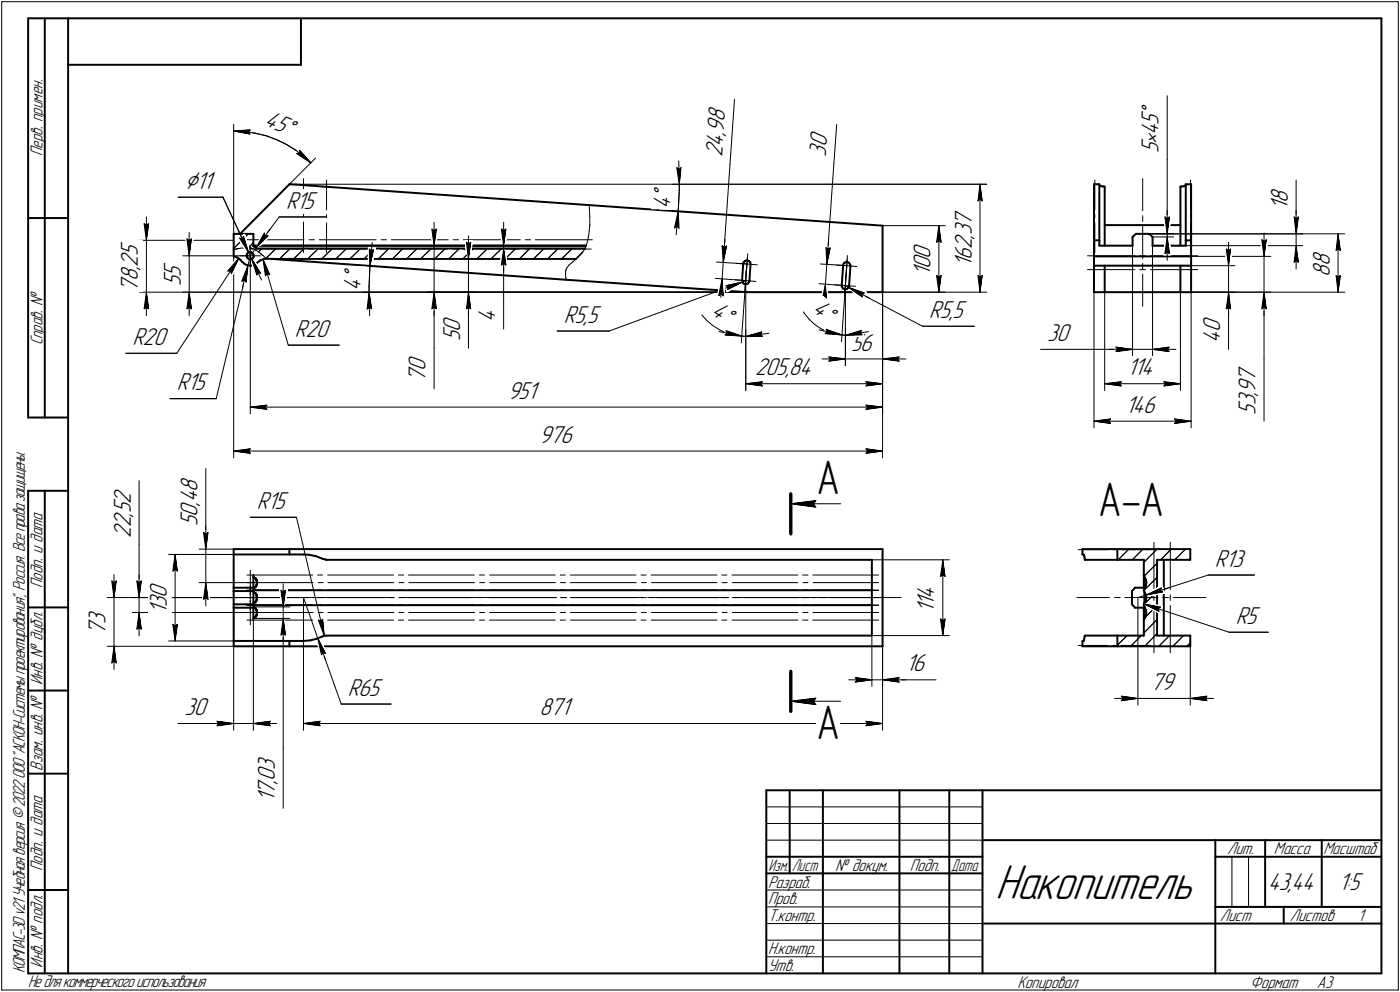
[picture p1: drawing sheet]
<svg xmlns="http://www.w3.org/2000/svg" width="421mm" height="298mm" viewBox="0 0 421 298" stroke-linecap="round" stroke-linejoin="round" font-family="sans-serif">
<defs><g id="words">
<text font-size="15.6" x="299.3" y="270.1">Накопитель</text>
<g font-size="14.6">
<text x="245.5" y="148.3">А</text>
<text x="330.3" y="154.9">А-А</text>
<text x="245.5" y="222">А</text>
</g>
<g font-size="8.5">
<text x="348.4" y="34.7" transform="rotate(-90 348.4 34.7)">Å</text>
<text x="55.6" y="56.7">Ç11</text>
</g>
<g font-size="7.8">
<text x="79.2" y="37.6" transform="rotate(22 79.2 37.6)">45Å</text>
<text x="217.7" y="39.9" transform="rotate(-86 217.7 39.9)">98</text>
<text x="348.4" y="40.7" transform="rotate(-90 348.4 40.7)">4</text>
<text x="348.4" y="37.5" transform="rotate(-90 348.4 37.5)">5</text>
<text x="217.2" y="47.3" transform="rotate(-86 217.2 47.3)">24,</text>
<text x="248.4" y="47" transform="rotate(-86 248.4 47)">30</text>
<text x="348.4" y="46" transform="rotate(-90 348.4 46)">5</text>
<text x="348.4" y="43.2" transform="rotate(-90 348.4 43.2)">•</text>
<text x="86" y="62.7">R1</text>
<text x="91.3" y="62.7">5</text>
<text x="201.5" y="62.9" transform="rotate(-88 201.5 62.9)">4Å</text>
<text x="387.3" y="63.2" transform="rotate(-90 387.3 63.2)">1</text>
<text x="387.3" y="61.1" transform="rotate(-90 387.3 61.1)">8</text>
<text x="292.2" y="71.8" transform="rotate(-90 292.2 71.8)">,</text>
<text x="292.2" y="70.7" transform="rotate(-90 292.2 70.7)">3</text>
<text x="292.2" y="67.9" transform="rotate(-90 292.2 67.9)">7</text>
<text x="41.5" y="77" transform="rotate(-90 41.5 77)">5</text>
<text x="279.8" y="77.7" transform="rotate(-90 279.8 77.7)">0</text>
<text x="292.2" y="75" transform="rotate(-90 292.2 75)">2</text>
<text x="41.5" y="81.3" transform="rotate(-90 41.5 81.3)">,</text>
<text x="41.5" y="80.2" transform="rotate(-90 41.5 80.2)">2</text>
<text x="54.4" y="83.2" transform="rotate(-90 54.4 83.2)">5</text>
<text x="279.8" y="83" transform="rotate(-90 279.8 83)">1</text>
<text x="279.8" y="80.9" transform="rotate(-90 279.8 80.9)">0</text>
<text x="292.2" y="80.2" transform="rotate(-90 292.2 80.2)">1</text>
<text x="292.2" y="78.1" transform="rotate(-90 292.2 78.1)">6</text>
<text x="399.9" y="83.1" transform="rotate(-90 399.9 83.1)">8</text>
<text x="399.9" y="79.9" transform="rotate(-90 399.9 79.9)">8</text>
<text x="41.5" y="87.6" transform="rotate(-90 41.5 87.6)">7</text>
<text x="41.5" y="84.4" transform="rotate(-90 41.5 84.4)">8</text>
<text x="54.4" y="86" transform="rotate(-90 54.4 86)">5</text>
<text x="108.4" y="87.3" transform="rotate(-88 108.4 87.3)">4Å</text>
<text x="213.5" y="94.3" transform="rotate(33 213.5 94.3)">4Å</text>
<text x="244" y="93.6" transform="rotate(37 244 93.6)">4Å</text>
<text x="279.5" y="95.5">R5,5</text>
<text x="88.7" y="101.1">R20</text>
<text x="138.4" y="99.8" transform="rotate(-90 138.4 99.8)">0</text>
<text x="148.9" y="96.9" transform="rotate(-90 148.9 96.9)">4</text>
<text x="169.6" y="97">R5,5</text>
<text x="366.9" y="99.8" transform="rotate(-90 366.9 99.8)">0</text>
<text x="39.8" y="103.7">R20</text>
<text x="138.4" y="102.6" transform="rotate(-90 138.4 102.6)">5</text>
<text x="256" y="105.4">56</text>
<text x="315" y="102.5">30</text>
<text x="366.9" y="103" transform="rotate(-90 366.9 103)">4</text>
<text x="128" y="111.6" transform="rotate(-90 128 111.6)">0</text>
<text x="227.1" y="112.8">205,84</text>
<text x="339" y="112.8">114</text>
<text x="53.2" y="117.3">R15</text>
<text x="128" y="114.8" transform="rotate(-90 128 114.8)">7</text>
<text x="152.7" y="119.8">951</text>
<text x="377.6" y="119" transform="rotate(-90 377.6 119)">,</text>
<text x="377.6" y="118" transform="rotate(-90 377.6 118)">9</text>
<text x="377.6" y="114.8" transform="rotate(-90 377.6 114.8)">7</text>
<text x="338.5" y="124.1">146</text>
<text x="377.6" y="124.6" transform="rotate(-90 377.6 124.6)">5</text>
<text x="377.6" y="121.8" transform="rotate(-90 377.6 121.8)">3</text>
<text x="162.2" y="133">976</text>
<text x="59.4" y="147.8" transform="rotate(-90 59.4 147.8)">8</text>
<text x="39.3" y="155.3" transform="rotate(-90 39.3 155.3)">,</text>
<text x="39.3" y="154.2" transform="rotate(-90 39.3 154.2)">5</text>
<text x="39.3" y="151.4" transform="rotate(-90 39.3 151.4)">2</text>
<text x="59.4" y="155.2" transform="rotate(-90 59.4 155.2)">0</text>
<text x="59.4" y="152" transform="rotate(-90 59.4 152)">,</text>
<text x="59.4" y="151" transform="rotate(-90 59.4 151)">4</text>
<text x="77.3" y="152.9">R15</text>
<text x="39.3" y="161.6" transform="rotate(-90 39.3 161.6)">2</text>
<text x="39.3" y="158.4" transform="rotate(-90 39.3 158.4)">2</text>
<text x="59.4" y="158" transform="rotate(-90 59.4 158)">5</text>
<text x="365.4" y="170.3">R13</text>
<text x="50.1" y="179.6" transform="rotate(-90 50.1 179.6)">0</text>
<text x="281" y="180" transform="rotate(-90 281 180)">4</text>
<text x="50.1" y="184.5" transform="rotate(-90 50.1 184.5)">1</text>
<text x="50.1" y="182.4" transform="rotate(-90 50.1 182.4)">3</text>
<text x="281" y="184.2" transform="rotate(-90 281 184.2)">1</text>
<text x="281" y="182.1" transform="rotate(-90 281 182.1)">1</text>
<text x="31.7" y="190.8" transform="rotate(-90 31.7 190.8)">7</text>
<text x="31.7" y="187.6" transform="rotate(-90 31.7 187.6)">3</text>
<text x="371.6" y="187.5">R5</text>
<text x="272.4" y="201.8">16</text>
<text x="104.6" y="209">R65</text>
<text x="346" y="207.4">79</text>
<text x="55.5" y="214.9">30</text>
<text x="162.3" y="214.9">871</text>
<text x="82.7" y="231.4" transform="rotate(-90 82.7 231.4)">3</text>
<text x="82.7" y="238.8" transform="rotate(-90 82.7 238.8)">7</text>
<text x="82.7" y="235.6" transform="rotate(-90 82.7 235.6)">,</text>
<text x="82.7" y="234.6" transform="rotate(-90 82.7 234.6)">0</text>
<text x="82.7" y="240.9" transform="rotate(-90 82.7 240.9)">1</text>
<text x="381.4" y="267.5">43,44</text>
<text x="402.6" y="267.5">1:5</text>
</g>
<g font-size="5.4">
<text x="12.8" y="46.9" transform="rotate(-90 12.8 46.9)">Перв. примен.</text>
<text x="12.8" y="103.8" transform="rotate(-90 12.8 103.8)">Справ. №</text>
<text x="12.8" y="176.7" transform="rotate(-90 12.8 176.7)">Подп. и дата</text>
<text x="12.8" y="205.8" transform="rotate(-90 12.8 205.8)">Инв. № дубл.</text>
<text x="12.8" y="231.6" transform="rotate(-90 12.8 231.6)">Взам. инв. №</text>
<text x="369.1" y="256.8">Лит.</text>
<text x="383.1" y="256.8">Масса</text>
<text x="398" y="256.8">Масштаб</text>
<text x="12.8" y="261.7" transform="rotate(-90 12.8 261.7)">Подп. и дата</text>
<text x="251.2" y="261.8">№ докум.</text>
<text x="273.6" y="261.8">Подп.</text>
<text x="231" y="266.8">Разраб.</text>
<text x="231" y="271.8">Пров.</text>
<text x="231" y="276.8">Т.контр.</text>
<text x="366.9" y="276.8">Лист</text>
<text x="387.9" y="276.8">Листов</text>
<text x="408.4" y="276.8">1</text>
<text x="231" y="286.8">Н.контр.</text>
<text x="7.5" y="292.5" transform="rotate(-90 7.5 292.5)">КОМПАС-3Dv21 Учебнаяверсия©2022ООО&quot;АСКОН-Системыпроектирования&quot;, Россия. Всеправазащищены.</text>
<text x="12.8" y="290.8" transform="rotate(-90 12.8 290.8)">Инв. № подл.</text>
<text x="231" y="291.8">Утв.</text>
<text x="8.5" y="296.7">Недлякоммерческогоиспользования</text>
<text x="306" y="296.8">Копировал</text>
<text x="376" y="296.8">Формат</text>
<text x="396" y="296.8">A3</text>
</g>
<g font-size="5.3">
<text x="231.1" y="261.8">Изм.</text>
<text x="238.1" y="261.8">Лист</text>
<text x="286.1" y="261.8">Дата</text>
</g>
</g></defs>
<g fill="none" stroke="#000" stroke-width=".59">
<path d="M8.5 5.5v120zM8.5 5.5h12zM13.5 5.5v120zM20.5 5.5v287zM20.5 5.5h395zM20.5 19.5h70zM90.5 5.5v14zM415.5 5.5v287zM87 55.4l-14.8 14.9zM87 55.4l4.3 .2zM91.3 55.6l5.6 .4zM96.9 56l1.3 .1z"/>
<path d="M98.2 56.1l79 5.5zM329 55.4v16.8zM329 55.4h1.6zM330.6 55.4v16.8zM330.6 55.6l.2 .2zM330.8 55.8l.4 .2zM331.2 56h.7zM331.9 56h.2zM332.1 56l.1 .1zM332.2 56.1v17.7zM355 56.1v17.7zM355 56.1h.1"/>
<path d="M355.1 56.1h.1M355.2 56h.1zM355.3 56h.7zM356 56l.4-.2zM356.4 55.8l.2-.2zM356.6 55.4h1.6zM356.6 55.4v16.8zM358.2 55.4v16.8zM8.5 65.5h12zM70.3 74.9v2.1zM70.3 77l1.1 .4zM70.3 70.3v4.6z"/>
<path d="M70.3 70.3h5.9zM71.4 77.4l.9 .7zM72.3 78.1l.5 .6zM72.8 78.7l.8 .6zM73.6 79.3l.8 .5zM74.2 76.9l.1 .5zM74.2 76.6v.3zM74.3 77.4l.5 .4zM74.4 79.8h1zM74.4 76.1l.5-.3zM74.4 76.1l-.2 .5zM74.8 77.8l.6 .1z"/>
<path d="M74.9 75.8h.6zM75.4 77.9l.5-.2zM75.4 79.8l1.1-.2zM75.5 75.8l.5 .3zM76 76.1l.3 .5zM76.2 70.3v3.7zM76.2 74l.3 .1zM76.2 73.8h100.1zM76.3 77.2l-.4 .5zM76.3 76.6v.6zM76.5 79.6l.8-.5zM76.5 74.1l.8 .6z"/>
<path d="M77.3 74.7h98.6zM77.4 78.9l-.1 .2zM77.4 78.9l.9-.7zM78.3 78.2l1.1-.4zM79.4 77.8l.8-.1zM80.2 77.7h.3zM80.5 77.7l1.1 .1zM81.6 77.8h91.7zM81.6 77.8l88.7 6.3zM177.2 61.6l88.2 6.2zM223.5 79.2l-.3 5zM223.6 78.9l-.1 .3z"/>
<path d="M224 78.4l.6-.2zM224 78.4l-.4 .5zM224.6 78.2l.6 .2zM225.2 78.4l.4 .4zM225.6 78.8l.1 .6zM225.7 79.4l-.3 5zM253.6 79.8l-.4 6zM253.7 79.2l-.1 .6zM253.7 79.2l.6-.4zM254.3 78.8l.5-.1zM254.8 78.7l.6 .3zM255.4 79l.3 .5z"/>
<path d="M255.7 79.5l.1 .4zM255.8 79.9l-.4 6zM265.4 67.8v20zM329 78.7v1.1zM329 72.2v4.8zM329 77h29.2zM329 79.8v8zM329 72.2h1.6zM329 77v1.7zM329 79.8h29.2zM330.6 73.8h10zM330.6 72.2v1.6z"/>
<path d="M332.2 67.6h22.8zM332.2 79.8v8zM340.6 71.2v2.6zM340.6 71.2l1-.9zM341.6 70.3h4zM345.6 70.3l1 .9zM346.6 73.8h10zM346.6 71.2v2.6zM355 79.8v8zM356.6 72.2v1.6zM356.6 72.2h1.6zM358.2 79.8v8z"/>
<path d="M358.2 78.7v1.1zM358.2 72.2v4.8zM358.2 77v1.7zM170.3 84.1l54.3 3.7zM223.2 84.2l.1 .6zM223.3 84.8l.4 .5zM223.7 85.3l.6 .1zM224.3 85.4l.6-.1zM224.6 87.8h40.8zM225.3 84.8l-.4 .5zM225.4 84.4l-.1 .4zM253.2 86.1l.3 .6z"/>
<path d="M253.2 85.8v.3zM253.5 86.7l.6 .3zM254.1 87l.6-.1zM255.1 86.4l-.4 .5zM255.4 85.9l-.3 .5zM329 87.8h3.2zM332.2 87.8h22.8zM355 87.8h3.2zM8.5 125.5h12zM8.5 147.5v145zM8.5 147.5h12zM13.5 147.5v145z"/>
<path d="M70.3 165h16.7zM70.3 166.6h16.7zM70.3 166.6v10zM70.3 177.6h5.9zM70.3 165v1.6zM70.3 176.6v1zM70.3 177.6v4zM70.3 176.6h5.9zM76.2 177.4h186zM76.2 177.6v4zM76.2 176.6v1zM76.3 173.4h.1"/>
<path d="M76.2 176.8h.1M76.3 177.9h.1M76.2 172.8v3.8zM76.4 173.4h.1M76.3 176.8h.1M76.4 178h.1M76.4 173.5h.1M76.4 176.8h.1M76.4 178l.4 .2zM76.4 173.5l.4 .2zM76.4 176.7l.2-.1zM76.7 176.5h.1"/>
<path d="M76.8 176.4h.1M76.7 176.4h.1M76.8 178.2h.1M76.8 178.3h.1M76.8 173.7h.1M76.9 176.4h.1M76.9 178.3h.1M76.9 178.4h.1M76.9 173.8h.1M76.9 173.9h.1M77 176.3h.1M76.9 176.3h.1"/>
<path d="M77 178.4h.1M77 178.5h.1M77 173.9h.1M77 174h.1M77 176.2h.1M77 178.6h.1M77 174.1h.1M77 174.2h.1M77 176.1h.1M77.1 178.7h.1M77.1 178.8h.1M77.1 178.9h.1"/>
<path d="M77.1 174.2h.1M77.1 174.3h.1M77.1 174.4h.1M77.2 175.8h.1M77.1 175.9h.1M77.1 176h.1M77.2 178.9h.1M77.2 179h.1M77.2 179.1h.1M77.2 179.2h.1M77.3 179.9h.1M77.2 179.9h.1"/>
<path d="M77.2 174.4h.1M77.2 174.5h.1M77.2 174.6h.1M77.2 174.7h.1M77.2 174.8h.1M77.3 175.4h.1M77.2 175.4h.1M77.2 175.5h.1M77.2 175.6h.1M77.2 175.7h.1M77.3 179.3h.1M77.3 179.4h.1"/>
<path d="M77.3 179.5h.1M77.3 179.6h.1M77.3 179.7h.1M77.3 179.8h.1M77.3 174.8h.1M77.3 174.9h.1M77.3 175h.1M77.3 175.1h.1M77.3 175.2h.1M77.3 175.3h.1M87 166.6h4.3zM87 165h178.4z"/>
<path d="M87 165v1.6zM91.3 166.6l1.6 .1zM92.9 166.7l2.1 .4zM95 167.1l1.9 .8zM96.9 167.9l1 .2zM97.9 168.1l.3 .1zM98.2 168.2h164zM262.2 168.2v22.8zM265.4 165v29.2zM325.5 166.6h.3zM325.5 165h10.5zM325.5 165v1.6z"/>
<path d="M325.8 166.6l.2 .1zM326 166.7l.1 .5zM326.1 167.2l.1 .7zM326.2 167.9v.2zM326.2 168.1h.1M326.3 168.1h.1M326.3 168.2h9.7zM336 165v3.2zM336 165h22zM336 168.2h8zM340.4 177.6v4zM341.4 176.6l-1 1z"/>
<path d="M341.4 176.6h2.6zM344 172.9l.3 .6zM344 172.9h.1M344 168.2v4.6zM344 177.5l.3 .5zM344 177.5h.1M344 172.8v3.8zM344.2 176.8l-.2 .6zM344.2 176.8h.1M344.2 173.4v3.4zM344.2 177.9v3.4zM344.3 173.5l.4 .7z"/>
<path d="M344.3 178l.4 .8zM344.6 176.1l-.3 .6zM344.7 174.2l.1 1zM344.7 178.8l.1 .9zM344.8 175.2l-.2 .9zM344.8 179.7l-.2 .9zM348 168.2h10zM348 168.2v22.8zM350 168.2v22.8zM358 165v3.2zM8.5 182.5h12zM70.3 192.6h16.7z"/>
<path d="M70.3 182.6v10zM70.3 182.6h5.9zM70.3 194.2h16.7zM70.3 181.6v1zM70.3 181.6h5.9zM70.3 192.6v1.6zM76.2 182.6v3.8zM76.2 185.8h.1M76.3 182.5h.1M76.2 181.6v1zM76.2 181.3h.1M76.2 181.9h186z"/>
<path d="M76.3 185.8h.1M76.4 182.5h.1M76.3 181.3h.1M76.4 182.5l.4 .2zM76.4 185.8l.2-.2zM76.4 181.2l.2-.1zM76.4 181.2h.1M76.8 185.5h.1M76.7 185.5h.1M76.7 181h.1M76.8 182.7h.1M76.8 182.8h.1"/>
<path d="M76.8 185.4h.1M76.9 180.8h.1M76.8 180.9h.1M76.9 182.8h.1M76.9 182.9h.1M76.9 185.3h.1M77 180.8h.1M77 183h.1M77 185.3h.1M77 180.7h.1M77 183.1h.1M77 185.1h.1"/>
<path d="M77 185.2h.1M77 180.6h.1M77.1 183.2h.1M77.1 183.3h.1M77.1 183.4h.1M77.1 184.8h.1M77.1 184.9h.1M77.1 185h.1M77.1 180.3h.1M77.1 180.4h.1M77.1 180.5h.1M77.2 183.4h.1"/>
<path d="M77.2 183.5h.1M77.2 183.6h.1M77.2 183.7h.1M77.3 184.4h.1M77.2 184.4h.1M77.2 184.5h.1M77.2 184.6h.1M77.2 184.7h.1M77.2 180h.1M77.2 180.1h.1M77.2 180.2h.1M77.2 180.3h.1"/>
<path d="M77.3 183.8h.1M77.3 183.9h.1M77.3 184h.1M77.3 184.1h.1M77.3 184.2v.2zM87 192.6v1.6zM87 194.2h178.4zM87 192.6h4.3zM91.3 192.6l2-.2zM93.3 192.4l2-.5zM95.3 191.9l1.6-.6zM96.9 191.3l.3-.1z"/>
<path d="M97.2 191.2l1-.2zM98.2 191h164zM325.5 192.6v1.6zM325.5 194.2h10.5zM325.5 192.6h.3zM325.8 192.6l.2-.1zM326.1 192.1l-.1 .4zM326.2 191.3l-.1 .8zM326.2 191.2h.1M326.3 191h9.7zM326.3 191l-.1 .2zM336 194.2h22z"/>
<path d="M336 191v3.2zM336 191h8zM340.4 181.6l1 1zM341.4 182.6h2.6zM344 181.9l.3 .6zM344 181.9h.1M344 186.4v4.6zM344 182.6v3.8zM344.2 185.8l-.2 .6zM344.2 185.8h.1M344.2 181.3l-.2 .6zM344.2 181.3h.1"/>
<path d="M344.2 182.4v3.4zM344.3 182.5l.4 .8zM344.6 180.6l-.3 .7zM344.6 185.2l-.3 .6zM344.7 183.3l.1 .9zM344.8 184.2l-.2 1zM348 191h10zM358 191v3.2zM8.5 207.5h12zM8.5 232.5h12zM230.5 237.5h185zM230.5 237.5v55z"/>
<path d="M237.5 237.5v25zM247.5 237.5v55zM270.5 237.5v55zM285.5 237.5v55zM295.5 237.5v55zM230.5 257.5h65zM295.5 252.5h120zM365.5 252.5v40zM365.5 257.5h15zM380.5 252.5v20zM380.5 257.5h35zM397.5 252.5v20z"/>
<path d="M8.5 267.5h12zM230.5 262.5h65zM295.5 277.5h70zM365.5 277.5h50zM365.5 272.5h50zM386.1 272.5v5zM8.5 292.5h12zM20.5 292.5h395z"/>
</g>
<g fill="none" stroke="#000" stroke-width=".3">
<path d="M.5 .5v297zM.5 .5h420zM420.5 .5v297zM70.3 39.4l3.3 .1zM70.3 37.3v39.7zM70.3 39.4l5-.4zM70.3 39.4l4.9 .9zM73.6 39.5l3.3 .5zM74.8 39.6l.4 .7zM75.3 39l-.5 .6zM220.9 29.9l-1.4 19.5zM251.6 37.4l-.8 11.8z"/>
<path d="M351 28.8v19.2zM53.6 59.3h13.5zM67.1 59.3l7.7 16.6zM76.9 40l3.2 .8zM80.1 40.8l3.1 1.2zM83.2 42l3 1.4zM86.2 43.4l2.9 1.8zM87 55.4h209.8zM87 55.4l7.9-7.9zM89.1 45.2l2.6 2.1zM89.2 46.1l4.3 2.8zM89.2 46.1l.9-.1z"/>
<path d="M90.2 45.2l-.1 .8zM90.2 45.2l3.3 3.7zM91.3 53.7v9.1zM91.7 47.3l1.8 1.6zM98.2 54.1v9zM202.3 55.4h94.5zM203.5 50.4l.7 .5zM203.5 50.4l.8 5zM204.1 48.3l.2 7.1zM204.2 50.9l.6-.5zM204.3 57.2l-.3 6.3zM204.3 55.4v1.8z"/>
<path d="M204.8 50.4l-.5 5zM219.5 49.4l-2 29.4zM250.8 49.2l-2.1 30.2zM294.7 55.4l.7 5zM294.7 59.9l.7 .5zM294.7 55.4l-.6 5zM294.7 55.4v32.4zM329.3 54.1v9zM343.7 53.7v9.6zM351 48v22.3zM358.1 54.1v9zM389.8 54.1v11.1z"/>
<path d="M42 72.2h28.3zM43.3 67.2l.7 .4zM43.3 67.2l.7 5zM44 67.6l.7-.4zM44 65.2v7zM44 72.2v15.6zM44.7 67.2l-.7 5zM54.9 76.9h20.4zM56.2 71.8l.7 .5zM56.2 71.8l.7 5.1zM56.9 72.3l.7-.5zM56.9 69.8v7.1z"/>
<path d="M56.9 76.9v10.9zM57.6 71.8l-.7 5.1zM70.3 74.7l4.4-4.4zM70.3 70.4l.1-.1zM70.3 74.9h.4zM70.3 77v60.6zM70.7 74.9l.3-.1zM71 74.8h.1zM71.3 74.8h.1M71.2 74.8h.1M71.4 74.8h.1M71.5 74.8h.1"/>
<path d="M71.5 74.8l.1-.1zM71.6 74.7h.4zM71.8 69.5l3 6.4zM71.8 77.6l-2.2 4.6zM71.8 77.6l-3.3 3.8zM71.8 77.6l-18.6 28.6zM72 74.7h.1zM72.1 71.5l.8 .3zM72.1 71.5l2.7 4.4zM72.1 76.9h3.2zM72.2 74.6l.9-.1zM72.2 74.6h.1"/>
<path d="M73.1 74.5h.5zM73.2 71l1.6 4.9zM73.2 71l-.3 .8zM73.6 74.5h.3zM74 74.5h.1M74.1 74.5h.1M74.2 74.5h.1M74.2 74.5h.2zM74.3 74.8h17.1zM74.3 72.1h17.1zM74.4 74.5h.4zM74.6 79.8l-9.6 40z"/>
<path d="M74.6 79.8l-1.9 4.7zM74.6 79.8l-.6 5zM74.6 79.8l-1.7 6.7zM74.8 75.9l.9 1.9zM74.8 74.5h.5zM75.3 74.5l.2 .1zM75.3 76.9h3zM75.3 76.9v3zM75.3 73.7v3.2zM75.3 76.9v47.5zM75.3 76.9l-.7 2.9zM75.6 74.6h.1"/>
<path d="M75.7 74.6h.1M75.7 74.6l.2 .1zM75.7 77.8l1.5 4.8zM75.7 77.8l2.7 4.3zM75.7 77.8l3 6.4zM75.9 74.7l1.1 .5zM76.2 72.9l-1.5 1.6zM77 75.2l.6 .4zM77 74.4l3.6-3.5zM77 74.4l-1.7 2.5zM77.6 75.6l.5 .3zM77.7 75.7l1-1z"/>
<path d="M78.1 75.9l.2 .2zM78.3 76.1l.2 .2zM78.6 76.4h.1M78.7 76.5h.1M78.8 76.6h.1M78.9 76.7h.1M79 76.8h.1M79.1 76.8h.1M79.1 76.8l1.1 .9zM79.1 77.9l2 4.6zM79.1 77.9l.7 5zM79.1 77.9l7.6 25.8z"/>
<path d="M79.5 70l.3 .9zM79.5 70l-2.5 4.4zM79.8 70.9h.8zM80 77.6l3-2.9zM81.3 68.8l-4.3 5.6zM84 65.2l-7 9.2zM84 65.2h14zM84.1 77.8l3.2-3.1zM88.3 77.8l3.2-3.1zM91.3 66.7v9.2zM91.3 64.3v.9zM92.5 77.8l3.3-3.1z"/>
<path d="M92.9 74.8h1.6zM93 72.1h1.6zM96 74.8h17zM96 72.1h17.1zM96.8 77.8l3.2-3.1zM98.2 67v8.9zM98.2 64.5v.9zM101 77.8l3.2-3.1zM105.2 77.8l3.3-3.1zM109.5 77.8l3.2-3.1zM111.1 74.8l.6 .6zM111.1 74.8l.2 5.1z"/>
<path d="M111.3 79.9l-.3 6.2zM111.7 75.4l.7-.4zM111.9 72.9l-.6 7zM112.4 75l-1.1 4.9zM113.8 77.8l3.1-3.1zM114.5 74.8h1.6zM114.6 72.1h1.6zM117.6 74.8h17zM117.7 72.1h17.1zM118 77.8l3.2-3.1zM122.3 77.8l3.2-3.1zM126.5 77.8l3.2-3.1z"/>
<path d="M128.5 73.8h47.8zM129.9 68.8l.7 .5zM129.9 68.8l.7 5zM130.6 69.3l.6-.5zM130.6 66.8v7zM130.6 73.8v14zM130.7 77.8l3.2-3.1zM131.2 68.8l-.6 5zM135 77.8l3.2-3.1zM136.1 74.8h1.6zM136.3 72.1h1.6zM138.9 77.8h34.4z"/>
<path d="M139.2 77.8l3.2-3.1zM139.2 74.8h17zM139.4 72.1h17.1zM140.3 72.8l.6 .5zM140.3 72.8l.6 5zM140.9 73.3l.7-.5zM140.9 70.9v6.9zM140.9 77.8v10zM141.6 72.8l-.7 5zM143.4 77.8l3.2-3.1zM144 73.8h9.5zM147.7 77.8l3.2-3.1z"/>
<path d="M149.4 74.7h26.5zM150.8 79.7l.7-.5zM150.8 68.8l.7 .5zM150.8 68.8l.7 5zM151.5 74.7v15.2zM151.5 74.7l-.7 5zM151.5 79.2l.6 .5zM151.5 74.7l.6 5zM151.5 74.7v6.9zM151.5 69.3l.6-.5zM151.5 66.8v7zM151.5 73.8v.9z"/>
<path d="M151.9 77.8l3.2-3.1zM152.1 68.8l-.6 5zM156.2 77.8l3.1-3.1zM157.7 74.8h1.6zM158 72.1h1.6zM160.4 77.8l3.3-3.1zM160.8 74.8h17zM161 72.1h17.1zM164.7 77.8l3.2-3.1zM168.9 77.8l3.2-3.1zM171.1 79.7l.7-.6zM171.1 79.7l-.6 .7z"/>
<path d="M171.8 79.1l.5-.4zM172.3 78.7l.6-.6zM172.9 78.1l1-.8zM173.1 77.8l2.2-2.1zM174.9 76.2l-1 1.1zM175.7 75.1l-.8 1.1zM176 74.5l-.3 .6zM176.1 74.2l-.1 .3zM176.2 74l-.1 .2zM176.4 73.4l-.2 .6zM177 71.3l-.6 2.1zM177.2 61.6l.2 3.4z"/>
<path d="M177.2 69.4l-.2 1.9zM177.3 68.4l-.1 1zM177.4 65v2.5zM177.4 67.5v.1zM177.4 67.6v.3zM177.4 67.9l-.1 .5zM202.9 68.5l.7-.5zM203.6 68l.6 .6zM204 63.5l-1.1 5zM204 63.5l.2 5.1zM204 63.5l-.6 7zM215.5 78.7l9.1 .6z"/>
<path d="M217.2 73.8l.6 .5zM217.2 73.8l.3 5zM217.5 78.8l-.3 5zM217.8 74.3l.7-.4zM218 71.9l-.5 6.9zM218.5 73.9l-1 4.9zM221.5 79.2l3.1 .1zM224.6 79.3l-.2 3.2zM224.6 79.3l3.2 .3zM224.6 79.3l-1.7 23.7zM224.8 77.4l-.7 9zM224.9 76.3l-.3 3z"/>
<path d="M246.7 79.3l6.9 .5zM248.4 74.4l.6 .5zM248.4 74.4l.3 5zM248.7 79.4l-.5 6zM249 74.9l.7-.4zM249.2 72.5l-.5 6.9zM249.7 74.5l-1 4.9zM251.5 79.7l3.2 .1zM254.7 79.8l-.3 3.2zM254.7 79.8l3 .3zM254.7 79.8l-1.6 22.9zM254.8 77.9l-.7 9.9z"/>
<path d="M254.8 76.8l-.1 3zM265.4 67.8h18.9zM281.7 72.8l.7-.5zM282.4 67.8l.6 5zM282.4 72.3l.6 .5zM282.4 67.8l-.7 5zM282.4 67.8v20zM294.1 60.4l.6-.5zM327.1 76.9h14.2zM329.3 67v8.9zM329.3 64.5v.9zM340.6 71.2v35.8z"/>
<path d="M342.7 76.9h1.8zM343.7 79.2v1.7zM343.7 68v9.7zM343.7 64.9v1.6zM345.6 70.3h58.9zM345.6 70.3h7.4zM345.6 70.3h46.2zM346 76.9h14.3zM346.6 71.2v35.8zM346.6 71.2h6.4zM346.6 73.8h45.2zM350.4 76.2l.6-.4z"/>
<path d="M350.4 65.2l.6 .5zM350.4 65.2l.6 5.1zM351 71.2l-.6 5zM351 75.8l.7 .4zM351 71.2l.7 5zM351 71.2v7zM351 65.7l.7-.5zM351 63.2v7.1zM351 70.3v.9zM351.7 65.2l-.7 5.1zM358.1 67v8.9zM358.1 64.5v.9z"/>
<path d="M358.2 77h24zM358.2 79.8h13.2zM368.8 74.8l.7 .6zM368.8 74.8l.7 5zM369.5 75.4l.6-.6zM369.5 72.8v7zM369.5 79.8v8zM370.1 74.8l-.6 5zM379.5 72.1l.7 .5zM379.5 72.1l.7 4.9zM380.2 72.6l.6-.5zM380.2 70v7z"/>
<path d="M380.2 77v10.8zM380.8 72.1l-.6 4.9zM389.2 65.2l.6 .5zM389.2 65.2l.6 5.1zM389.2 78.8l.6-.5zM389.8 65.2v5.1zM389.8 65.7l.7-.5zM389.8 63.2v7.1zM389.8 73.8l-.6 5zM389.8 78.3l.7 .5zM389.8 73.8l.7 5zM389.8 73.8v7.1z"/>
<path d="M389.8 70.3v3.5zM390.5 65.2l-.7 5.1zM401.8 75.3l.6-.5zM402.4 70.3l.7 5zM402.4 74.8l.7 .5zM402.4 70.3l-.6 5zM402.4 70.3v17.5zM42 87.8h182.6zM43.3 92.8l.7-.4zM44 87.8l-.7 5zM44 92.4l.7 .4zM44 87.8l.7 5z"/>
<path d="M44 87.8v7zM54.9 87.8h169.7zM56.2 92.8l.7-.4zM56.9 87.8l-.7 5zM56.9 92.4l.7 .4zM56.9 87.8l.7 5zM56.9 87.8v7zM68.5 81.4h.8zM69.3 81.4l.3 .8zM72.7 84.5l.8-.3zM73.5 84.2l.5 .6zM77.6 81.9l-.4 .7z"/>
<path d="M77.6 81.9l.8 .2zM80.3 82.2l.8 .3zM80.3 82.2l-.5 .7zM109 87.8h156.4zM110.4 92.9l.7-.5zM111 86.1v1.7zM111 87.8l-.6 5.1zM111 87.8l.8 5zM111 87.8l.2 7zM111.1 92.4l.7 .4zM128.5 87.8h96.1zM128.5 87.8h14.4z"/>
<path d="M129.9 92.8l.7-.4zM130.6 87.8v16.8zM130.6 87.8l-.7 5zM130.6 92.4l.6 .4zM130.6 87.8l.6 5zM130.6 87.8v7zM140.3 92.8l.6-.4zM140.9 87.8v5zM140.9 92.8v11.8zM140.9 87.8l-.6 5zM140.9 92.4l.7 .4zM140.9 87.8l.7 5z"/>
<path d="M140.9 87.8v7zM151.5 89.9v9zM167.6 99.5h15.6zM170.1 81.7v.9zM170.1 82.6l.1 .9zM170.2 81.1v.3zM170.2 81.4l-.1 .3zM170.2 83.5l.1 .4zM170.3 81h.1M170.3 83.9v.2zM170.5 80.4l-.2 .6zM183.2 99.5l40.1-14.7z"/>
<path d="M211.1 94.7l1.4 1.6zM212.5 96.3l1.8 1.5zM214.3 97.8l2 1.3zM215.1 83.7l9.2 .6zM216.2 88.8l.6-.5zM216.2 99.7l6.9 1.3zM216.3 99.1l2.1 1zM216.7 87.1l6.6-2.3zM216.8 88.3l.7 .6zM217.2 83.8l-1 5zM217.2 83.8l.3 5.1zM217.2 83.8l-.5 7z"/>
<path d="M218.4 85.9l4.9-1.1zM218.4 85.9l.6 .4zM218.4 99.4l4.7 1.6zM218.4 99.4l.3 .8zM218.8 87l4.5-2.2zM219 86.3l-.2 .7zM221.1 84.1l3.2 .2zM223.3 84.8l1-.5zM224.3 84.3l-.3 3.2zM224.3 84.3l3 .3zM224.3 84.3v33zM224.3 99.1v18.2z"/>
<path d="M224.5 81.2l-.2 3.1zM229.1 99.7l-.3 .8zM241.6 93.7l.3 .4zM241.9 94.1l1.4 1.8zM243.3 95.9l1.6 1.6zM244.9 97.5l1.9 1.2zM246.3 85.3l6.9 .5zM246.4 99.1l6.8 1.6zM246.8 98.7l2 1zM247.2 90.3l.8-.4zM248 89.9l.6 .5zM248.2 85.4l-1 4.9z"/>
<path d="M248.2 85.4l.4 5zM248.2 85.4l-.4 7zM248.5 99l4.7 1.7zM248.5 99l.3 .7zM248.8 99.7l2.2 .6zM251.1 85.6l3.2 .3zM254.3 85.9l-.3 3zM254.3 85.9l3 .1zM254.3 85.9v24zM254.3 98.7v11.2zM254.3 85.9l.9 .5zM254.4 82.7l-.1 3.2z"/>
<path d="M255.2 86.4l22.3 11.6zM255.2 86.4l4.1 2.8zM255.2 86.4l4.7 1.7zM255.2 86.4l6.3 3.2zM258.7 100l.5 .6zM259.1 99.3l-.4 .7zM259.2 88.5l.1 .7zM259.2 88.5l.7-.4zM265.4 87.8v49.8zM265.4 87.8h18.9zM265.4 87.8v36.6zM265.4 87.8v22.1z"/>
<path d="M265.4 87.8v29.5zM265.4 87.8h31.4zM277.5 98h15.5zM281.7 82.8l.7 5zM281.7 82.8l.7 .5zM282.4 83.3l.6-.5zM283 82.8l-.6 5zM294.1 82.8l.6 5zM294.1 82.8l.6 .5zM294.7 83.3l.7-.5zM295.4 82.8l-.7 5zM327.1 81h14.2z"/>
<path d="M329 87.8v40.8zM332.2 87.8v29.5zM342.7 81h1.8zM343.7 82.4v9.6zM346 81h14.3zM355 87.8v29.5zM358.2 87.8h46.3zM358.2 87.8v40.8zM358.2 87.8h24zM358.2 87.8h13.2zM368.8 92.8l.7-.4zM369.5 87.8v5z"/>
<path d="M369.5 92.8v12.2zM369.5 87.8l-.7 5zM369.5 92.4l.6 .4zM369.5 87.8l.6 5zM369.5 87.8v7zM379.5 92.8l.7-.4zM380.2 87.8v20zM380.2 87.8l-.7 5zM380.2 92.4l.6 .4zM380.2 87.8l.6 5zM380.2 87.8v7zM401.8 82.8l.6 5z"/>
<path d="M401.8 82.8l.6 .5zM402.4 83.3l.7-.5zM403.1 82.8l-.7 5zM37.8 106.2h15.4zM51.1 119.8h13.9zM86.7 103.7h15.3zM130.6 104.6v12.2zM218.1 100.7l.6-.5zM218.1 100.7l5 .3zM218.4 100.1l2.3 .7zM220.7 100.8l2.4 .2zM223.1 101l1.2 .1z"/>
<path d="M224.3 115.3l5-.6zM224.3 115.3l5 .7zM224.3 115.3h41.1zM224.3 101.1h5zM224.3 101.1l4.8-1.4zM224.3 101.1l6.9-.9zM228.8 115.3l.5 .7zM228.8 100.5l.5 .6zM229.3 114.7l-.5 .6zM247.2 107.9h7.1zM248.2 100.2l.6-.5zM248.2 100.2l5 .5z"/>
<path d="M249.3 107.3l5 .6zM249.3 107.3l.5 .6zM249.3 108.5l5-.6zM249.8 107.9l-.5 .6zM251 100.3l2.2 .4zM253.2 100.7l1.1 .1zM254.3 107.9h11.1zM254.3 100.8l4.9-.2zM254.3 100.8l4.8-1.5zM254.3 100.8l6.9-1.1zM260.4 116l5-.7zM260.4 114.7l.5 .6z"/>
<path d="M260.4 114.7l5 .6zM260.9 115.3l-.5 .7zM265.4 107.9l5 .6zM265.4 107.9l5-.6zM265.4 107.9h7.1zM269.9 107.9l.5 .6zM270.4 107.3l-.5 .6zM312.9 105h11.8zM324.7 105h15.9zM332.2 115.3l5-.6zM332.2 115.3l5 .7zM332.2 115.3h22.8z"/>
<path d="M333.6 105h7zM335.6 104.3l5 .7zM335.6 104.3l.5 .7zM335.6 105.7l5-.7zM336.1 105l-.5 .7zM336.7 115.3l.5 .7zM337.2 114.7l-.5 .6zM340.6 105h6zM346.6 105l5 .7zM346.6 105l5-.7zM346.6 105h7.1zM350 116l5-.7z"/>
<path d="M350 114.7l.5 .6zM350 114.7l5 .6zM350.5 115.3l-.5 .7zM351.1 105l.5 .7zM351.6 104.3l-.5 .7zM380.2 107.8v18.8zM70.3 135.6l5-.7zM70.3 135.6l5 .6zM70.3 135.6h195.1zM74.8 135.6l.5 .6zM75.3 134.9l-.5 .7zM75.3 122.3l5-.5z"/>
<path d="M75.3 122.3l5 .7zM75.3 122.3h190.1zM79.8 122.3l.5 .7zM80.3 121.8l-.5 .5zM260.4 136.2l5-.6zM260.4 134.9l.5 .7zM260.4 134.9l5 .7zM260.4 123l5-.7zM260.4 121.8l.5 .5zM260.4 121.8l5 .5zM260.9 135.6l-.5 .6zM260.9 122.3l-.5 .7z"/>
<path d="M329 126.6l5-.7zM329 126.6l5 .7zM329 126.6h29.2zM333.5 126.6l.5 .7zM334 125.9l-.5 .7zM353.2 127.3l5-.7zM353.2 125.9l.5 .7zM353.2 125.9l5 .7zM353.7 126.6l-.5 .7zM41.8 144.4v19.2zM61.9 140.8v19.2zM61.9 158v7z"/>
<path d="M75.3 155.4h13.9zM89.2 155.4l8.3 35.7zM237.8 151.4l7.6-.9zM237.8 151.4l7.6 1zM237.8 151.4h15zM244.6 151.4l.8 1zM245.4 150.5l-.8 .9zM32.3 179.6h38zM33.6 174.6l.7 .5zM33.6 174.6l.7 5zM34.3 175.1l.7-.5zM34.3 172.6v7z"/>
<path d="M34.3 179.6v14.6zM35 174.6l-.7 5zM39.8 179.6h36.6zM41.1 174.6l.7 .5zM41.1 174.6l.7 5zM41.8 163.6v16zM41.8 175.1l.7-.5zM41.8 172.6v7zM41.8 179.6v4.5zM42.5 174.6l-.7 5zM50.7 166.6h19.6zM52 171.6l.7-.5z"/>
<path d="M52.7 166.6l.6 5zM52.7 171.1l.6 .5zM52.7 166.6l-.7 5zM52.7 166.6v26zM59.9 165h10.4zM59.9 175.1h16.5zM61.2 160l.7 .5zM61.2 160l.7 5zM61.9 160v5zM61.9 160.5l.7-.5zM61.9 175.1l-.7 5zM61.9 179.6l.7 .5z"/>
<path d="M61.9 175.1l.7 5zM61.9 175.1v7zM61.9 165v10.1zM62.6 160l-.7 5zM68.2 179.6h21.5zM74.3 177.4h19.8zM74.3 172.8h19.8zM74.3 175.1h19.8zM74.3 179.6h19.8zM75.3 175.9v7.4zM75.3 171.4v7.4zM84.5 177.4l.7 .5z"/>
<path d="M84.5 177.4l.7 5zM85.2 177.9l.7-.5zM85.2 175.4v7zM85.9 177.4l-.7 5zM91.1 179.6h1.5zM91.3 179.6v39.9zM91.3 179.6l4.3 12.3zM94.1 179.6h21.5zM95.5 177.4h1.5zM95.5 172.8h1.5zM95.7 175.1h1.5zM95.7 179.6h1.5z"/>
<path d="M98.6 177.4h19.8zM98.6 172.8h19.8zM98.6 175.1h19.8zM98.6 179.6h19.8zM117 179.6h1.5zM119.8 177.4h1.6zM119.8 172.8h1.6zM120 175.1h1.5zM120 179.6h1.5zM120.1 179.6h21.4zM122.9 177.4h19.8zM122.9 172.8h19.8z"/>
<path d="M122.9 175.1h19.8zM122.9 179.6h19.8zM142.9 179.6h1.6zM144.2 177.4h1.5zM144.2 172.8h1.5zM144.3 175.1h1.5zM144.3 179.6h1.5zM146 179.6h21.4zM147.2 175.1h19.8zM147.2 177.4h19.8zM147.2 172.8h19.8zM147.2 179.6h19.8z"/>
<path d="M168.5 177.4h1.5zM168.5 172.8h1.5zM168.6 175.1h1.5zM168.6 179.6h1.5zM168.9 179.6h1.5zM171.5 175.1h19.8zM171.5 177.4h19.8zM171.5 172.8h19.8zM171.5 179.6h19.8zM171.9 179.6h21.4zM192.8 177.4h1.5zM192.8 172.8h1.5z"/>
<path d="M192.9 175.1h1.5zM192.9 179.6h1.5zM194.8 179.6h1.5zM195.8 177.4h19.8zM195.8 172.8h19.8zM195.9 175.1h19.7zM195.9 179.6h19.7zM197.9 179.6h21.3zM217.1 177.4h1.5zM217.1 172.8h1.5zM217.2 175.1h1.5zM217.2 179.6h1.5z"/>
<path d="M220.1 177.4h19.8zM220.1 172.8h19.8zM220.2 175.1h19.7zM220.2 179.6h19.7zM220.7 179.6h1.5zM223.8 179.6h21.3zM241.4 177.4h1.6zM241.4 172.8h1.6zM241.5 175.1h1.5zM241.5 179.6h1.5zM244.4 177.4h19.8zM244.4 172.8h19.8z"/>
<path d="M244.5 175.1h19.7zM244.5 179.6h19.7zM246.6 179.6h1.6zM249.7 179.6h21.3zM262.2 168.2h23.3zM282.9 173.2l.6-.5zM283.5 168.2l.7 5zM283.5 172.7l.7 .5zM283.5 168.2l-.6 5zM283.5 168.2v22.8zM323.8 179.6h9.9zM324.3 165.2h8.9z"/>
<path d="M334.7 165.2h.9zM335.2 179.6h1.7zM336.3 168.2l3.2-3.2zM337.1 165.2h8.9zM338.3 179.6h9.9zM340.5 168.2l3.2-3.2zM342.2 179.6v32.3zM342.2 179.6l2.5-.8zM344 177.5l4-4zM344 169l4-4zM344.1 173.1l3.9-3.9zM344.7 178.8l18.7-6z"/>
<path d="M344.7 178.8l5-.9zM344.7 178.8l4.5-2.1zM344.7 178.8l6.7-2.1zM347 163v14.2zM347 178.7v1.7zM349 177.5l.7 .4zM349.2 176.7l-.2 .8zM349.7 179.6h1.8zM352 163v14.2zM352 178.7v1.7zM352.2 165l-3.1 3.2zM352.9 179.6h9.8z"/>
<path d="M353.3 168.2l3.2-3.2zM358 167.7l-.5 .5zM363.4 172.8h13.9zM32.3 194.2h38zM33.6 199.2l.7-.5zM34.3 194.2l-.7 5zM34.3 198.7l.7 .5zM34.3 194.2l.7 5zM34.3 194.2v7zM39.8 184.1h36.6zM41.1 189.1l.7-.5zM41.8 184.1l-.7 5z"/>
<path d="M41.8 188.6l.7 .5zM41.8 184.1l.7 5zM41.8 184.1v7zM50.7 192.6h19.6zM52 187.6l.7 5zM52 187.6l.7 .5zM52.7 188.1l.6-.5zM53.3 187.6l-.6 5zM61.2 180.1l.7-.5zM70.3 182.6v36.9zM74.3 186.4h19.8zM74.3 181.9h19.8z"/>
<path d="M74.3 184.1h19.8zM75.3 180.4v7.4zM76.2 182.6v36.9zM76.2 185.8h11zM76.2 182.4h11zM84.5 190.8l.7-.5zM85.2 185.8v39zM85.2 185.8l-.7 5zM85.2 190.3l.7 .5zM85.2 185.8l.7 5zM85.2 185.8v7zM85.2 182.4v3.4z"/>
<path d="M95.5 186.4h1.5zM95.5 181.9h1.5zM95.6 191.9l7 19.7zM95.6 191.9l1.1 4.9zM95.6 191.9l2.3 4.4zM95.6 191.9l2.4 6.6zM95.7 184.1h1.5zM95.8 186.4l1.7 4.7zM95.8 186.4l.7 .3zM97 186.1l-.5 .6zM97 186.1l.5 5zM97.1 196.1l-.4 .7z"/>
<path d="M97.1 196.1l.8 .2zM98.6 186.4h19.8zM98.6 181.9h19.8zM98.6 184.1h19.8zM119.8 186.4h1.6zM119.8 181.9h1.6zM120 184.1h1.5zM122.9 186.4h19.8zM122.9 181.9h19.8zM122.9 184.1h19.8zM144.2 186.4h1.5zM144.2 181.9h1.5z"/>
<path d="M144.3 184.1h1.5zM147.2 186.4h19.8zM147.2 181.9h19.8zM147.2 184.1h19.8zM168.5 186.4h1.5zM168.5 181.9h1.5zM168.6 184.1h1.5zM171.5 186.4h19.8zM171.5 181.9h19.8zM171.5 184.1h19.8zM192.8 186.4h1.5zM192.8 181.9h1.5z"/>
<path d="M192.9 184.1h1.5zM195.8 186.4h19.8zM195.8 181.9h19.8zM195.9 184.1h19.7zM217.1 186.4h1.5zM217.1 181.9h1.5zM217.2 184.1h1.5zM220.1 186.4h19.8zM220.1 181.9h19.8zM220.2 184.1h19.7zM241.4 186.4h1.6zM241.4 181.9h1.6z"/>
<path d="M241.5 184.1h1.5zM244.4 186.4h19.8zM244.4 181.9h19.8zM244.5 184.1h19.7zM262.2 191v15.2zM262.2 191h23.3zM265.4 194.2v12zM265.4 194.2v25.3zM282.9 186l.6 5zM282.9 186l.6 .5zM283.5 186.5l.7-.5zM284.2 186l-.7 5z"/>
<path d="M324.3 194h8.9zM334.7 194h.9zM336 193.9l3-2.9zM337.1 194h8.9zM340 194.2l3.2-3.2zM344 181.7l4-4zM344.1 181.5l4.9 1zM344.1 181.5l4.5 2.2zM344.1 181.5l25.6 8.5zM344.2 185.8l3.8-3.9zM347 181.9v14.3zM348 190.4l-3.7 3.8z"/>
<path d="M348 186.2l-4 4zM348.3 183l.7-.5zM348.3 183l.3 .7zM348.5 194.2l3.2-3.2zM352 181.9v14.3zM352.7 194.2l3.2-3.2zM357 194.2l1-1zM358 194.2v17.7zM369.7 190h11.7zM53.5 217.4h11.8zM63.2 217.4h7.1zM65.3 217.4h5z"/>
<path d="M65.3 216.7l5 .7zM65.3 216.7l.4 .7zM65.3 218.1l5-.7zM65.7 217.4l-.4 .7zM70.3 217.4h5.9zM76.2 217.4l5.1 .7zM76.2 217.4l5.1-.7zM76.2 217.4h7zM80.8 217.4l.5 .7zM81.3 216.7l-.5 .7zM91.3 217.4l5-.7zM91.3 217.4l5 .7z"/>
<path d="M91.3 217.4h174.1zM95.8 217.4l.5 .7zM96.3 216.7l-.5 .7zM102.6 211.6h15zM237.8 210.7l7.6-.9zM237.8 210.7l7.6 1.1zM237.8 210.7h15zM244.6 210.7l.8 1.1zM245.4 209.8l-.8 .9zM255.3 204.3h6.9zM257.2 203.6l5 .7zM257.2 203.6l.5 .7z"/>
<path d="M257.2 205l5-.7zM257.7 204.3l-.5 .7zM260.4 218.1l5-.7zM260.4 216.7l.5 .7zM260.4 216.7l5 .7zM260.9 217.4l-.5 .7zM262.2 204.3h3.2zM265.4 204.3h5zM265.4 204.3l5 .7zM265.4 204.3l5-.7zM265.4 204.3h7.1zM269.9 204.3l.5 .7z"/>
<path d="M270.4 204.3h11.1zM270.4 203.6l-.5 .7zM335.2 209.9h7zM337.2 209.2l5 .7zM337.2 209.2l.5 .7zM337.2 210.6l5-.7zM337.7 209.9l-.5 .7zM342.2 209.9h15.8zM358 209.9l5 .7zM358 209.9l5-.7zM358 209.9h7zM362.5 209.9l.5 .7z"/>
<path d="M363 209.2l-.5 .7zM85.2 224.8v18.1zM230.5 247.5h65zM230.5 252.5h65zM230.5 242.5h65zM370.5 257.5v15zM375.5 257.5v15zM230.5 267.5h65zM230.5 272.5h65zM230.5 277.5h65zM.5 297.5h420zM230.5 282.5h65z"/>
<path d="M230.5 287.5h65z"/>
</g>
<g fill="#fff" stroke="#fff" stroke-width=".3">
<path d="M162.1 127.4h11.4zM162.1 127.5h11.4zM162.1 127.6h11.4zM162.1 127.7h11.4zM162.1 127.8h11.4zM162.1 127.8h11.4zM162.1 127.9h11.4zM162.1 128h11.4zM162.1 128.1h11.4zM162.1 128.2h11.4zM162.1 128.3h11.4zM162.1 128.4h11.4zM162.1 128.4h11.4zM162.1 128.5h11.4zM162.1 128.6h11.4zM162.1 128.7h11.4zM162.1 128.8h11.4zM162.1 128.9h11.4zM162.1 128.9h11.4zM162.1 129h11.4zM162.1 129.1h11.4zM162.1 129.2h11.4zM162.1 129.3h11.4zM162.1 129.4h11.4zM162.1 129.5h11.4zM162.1 129.5h11.4zM162.1 129.6h11.4zM162.1 129.7h11.4zM162.1 129.8h11.4zM162.1 129.9h11.4zM162.1 130h11.4zM162.1 130h11.4zM162.1 130.1h11.4zM162.1 130.2h11.4zM162.1 130.3h11.4zM162.1 130.4h11.4zM162.1 130.5h11.4zM162.1 130.6h11.4zM162.1 130.6h11.4zM162.1 130.7h11.4zM162.1 130.8h11.4zM162.1 130.9h11.4zM162.1 131h11.4zM162.1 131.1h11.4zM162.1 131.1h11.4zM162.1 131.2h11.4zM162.1 131.3h11.4zM162.1 131.4h11.4zM162.1 131.5h11.4zM162.1 131.6h11.4zM162.1 131.7h11.4zM162.1 131.7h11.4zM162.1 131.8h11.4zM162.1 131.9h11.4zM162.1 132h11.4zM162.1 132.1h11.4zM162.1 132.2h11.4zM162.1 132.2h11.4zM162.1 132.3h11.4zM162.1 132.4h11.4zM162.1 132.5h11.4zM162.1 132.6h11.4zM162.1 132.7h11.4zM162.1 132.8h11.4zM162.1 132.8h11.4zM162.1 132.9h11.4zM162.1 133h11.4zM162.1 133.1h11.4zM162.1 133.2h11.4zM162.1 133.3h11.4zM162.1 133.3h11.4zM162.1 133.4h11.4zM162.1 133.5h11.4zM162.1 133.6h11.4zM162.1 133.7h11.4zM162.1 133.8h11.4zM162.1 133.9h11.4zM162.1 133.9h11.4zM162.1 134h11.4zM162.1 134.1h11.4zM162.1 134.2h11.4zM162.1 134.3h11.4zM162.1 134.4h11.4zM162.1 134.5h11.4z"/>
<path d="M259.9 134.4h.7zM259.9 134.5h1.3zM259.9 134.5h1.9zM259.9 134.6h2.6zM259.9 134.7h3.2zM259.9 134.8h3.8zM259.9 134.9h4zM259.9 135h4.2zM259.9 135h4.3zM259.9 135.1h4.6zM259.9 135.2h4.8zM259.9 135.3h4.9zM259.9 135.4h5.2zM259.9 135.5h5.4zM259.9 135.6h5.5zM259.9 135.6h5.4zM259.9 135.7h5.2zM259.9 135.8h4.9zM259.9 135.9h4.8zM259.9 136h4.6zM259.9 136.1h4.3zM259.9 136.1h4.2zM259.9 136.2h4zM259.9 136.3h3.8zM259.9 136.4h3.1zM259.9 136.5h2.3zM259.9 136.6h1.6zM259.9 136.7h.8z"/>
<path d="M75.2 134.4h.6zM74.6 134.5h1.2zM73.9 134.5h1.9zM73.3 134.6h2.5zM72.7 134.7h3.1zM72.1 134.8h3.7zM71.9 134.9h3.9zM71.7 135h4.1zM71.5 135h4.3zM71.3 135.1h4.5zM71.1 135.2h4.7zM70.9 135.3h4.9zM70.7 135.4h5.1zM70.5 135.5h5.3zM70.3 135.6h5.5zM70.5 135.6h5.3zM70.7 135.7h5.1zM70.9 135.8h4.9zM71.1 135.9h4.7zM71.3 136h4.5zM71.5 136.1h4.3zM71.7 136.1h4.1zM71.9 136.2h3.9zM72.1 136.3h3.7zM72.8 136.4h3zM73.6 136.5h2.2zM74.3 136.6h1.5zM75.1 136.7h.7z"/>
<path d="M274.2 72.7h7.1zM274.2 72.8h7.1zM274.2 72.9h7.1zM274.2 73h7.1zM274.2 73.1h7.1zM274.2 73.2h7.1zM274.2 73.2h7.1zM274.2 73.3h7.1zM274.2 73.4h7.1zM274.2 73.5h7.1zM274.2 73.6h7.1zM274.2 73.7h7.1zM274.2 73.7h7.1zM274.2 73.8h7.1zM274.2 73.9h7.1zM274.2 74h7.1zM274.2 74.1h7.1zM274.2 74.2h7.1zM274.2 74.3h7.1zM274.2 74.3h7.1zM274.2 74.4h7.1zM274.2 74.5h7.1zM274.2 74.6h7.1zM274.2 74.7h7.1zM274.2 74.8h7.1zM274.2 74.8h7.1zM274.2 74.9h7.1zM274.2 75h7.1zM274.2 75.1h7.1zM274.2 75.2h7.1zM274.2 75.3h7.1zM274.2 75.4h7.1zM274.2 75.4h7.1zM274.2 75.5h7.1zM274.2 75.6h7.1zM274.2 75.7h7.1zM274.2 75.8h7.1zM274.2 75.9h7.1zM274.2 75.9h7.1zM274.2 76h7.1zM274.2 76.1h7.1zM274.2 76.2h7.1zM274.2 76.3h7.1zM274.2 76.4h7.1zM274.2 76.5h7.1zM274.2 76.5h7.1zM274.2 76.6h7.1zM274.2 76.7h7.1zM274.2 76.8h7.1zM274.2 76.9h7.1zM274.2 77h7.1zM274.2 77h7.1zM274.2 77.1h7.1zM274.2 77.2h7.1zM274.2 77.3h7.1zM274.2 77.4h7.1zM274.2 77.5h7.1zM274.2 77.6h7.1zM274.2 77.6h7.1zM274.2 77.7h7.1zM274.2 77.8h7.1zM274.2 77.9h7.1zM274.2 78h7.1zM274.2 78.1h7.1zM274.2 78.1h7.1zM274.2 78.2h7.1zM274.2 78.3h7.1zM274.2 78.4h7.1zM274.2 78.5h7.1zM274.2 78.6h7.1zM274.2 78.7h7.1zM274.2 78.7h7.1zM274.2 78.8h7.1zM274.2 78.9h7.1zM274.2 79h7.1zM274.2 79.1h7.1zM274.2 79.2h7.1zM274.2 79.2h7.1zM274.2 79.3h7.1zM274.2 79.4h7.1zM274.2 79.5h7.1zM274.2 79.6h7.1zM274.2 79.7h7.1zM274.2 79.8h7.1zM274.2 79.8h7.1zM274.2 79.9h7.1zM274.2 80h7.1zM274.2 80.1h7.1zM274.2 80.2h7.1zM274.2 80.3h7.1zM274.2 80.3h7.1zM274.2 80.4h7.1zM274.2 80.5h7.1zM274.2 80.6h7.1zM274.2 80.7h7.1zM274.2 80.8h7.1zM274.2 80.9h7.1zM274.2 80.9h7.1zM274.2 81h7.1zM274.2 81.1h7.1zM274.2 81.2h7.1zM274.2 81.3h7.1zM274.2 81.4h7.1zM274.2 81.4h7.1zM274.2 81.5h7.1zM274.2 81.6h7.1zM274.2 81.7h7.1zM274.2 81.8h7.1zM274.2 81.9h7.1zM274.2 82h7.1zM274.2 82h7.1zM274.2 82.1h7.1zM274.2 82.2h7.1zM274.2 82.3h7.1zM274.2 82.4h7.1zM274.2 82.5h7.1zM274.2 82.5h7.1zM274.2 82.6h7.1zM274.2 82.7h7.1zM274.2 82.8h7.1zM274.2 82.9h7.1z"/>
<path d="M282.3 68.1h.2zM282.3 68.2h.2zM282.2 68.2h.4zM282.2 68.3h.4zM282.1 68.4h.5zM282.1 68.5h.6zM282.1 68.6h.6zM282 68.7h.8zM282 68.7h.8zM281.9 68.8h1zM281.9 68.9h1zM281.9 69h1zM281.9 69.1h1.1zM281.9 69.2h1.1zM281.8 69.3h1.2zM281.8 69.3h1.2zM281.7 69.4h1.4zM281.7 69.5h1.4zM281.6 69.6h1.5zM281.6 69.7h1.6zM281.6 69.8h1.6zM281.6 69.8h1.6zM281.6 69.9h1.6zM281.6 70h1.6zM281.6 70.1h1.6zM281.6 70.2h1.6zM281.5 70.3h1.7zM281.5 70.4h1.8zM281.5 70.4h1.8zM281.5 70.5h1.8zM281.5 70.6h1.8zM281.5 70.7h1.8zM281.5 70.8h1.8zM281.4 70.9h1.9zM281.4 71h1.9zM281.4 71h1.9zM281.4 71.1h2zM281.4 71.2h2zM281.4 71.3h2zM281.4 71.4h2zM281.3 71.5h2.1zM281.3 71.5h2.1zM281.3 71.6h2.1zM281.3 71.7h2.1zM281.3 71.8h2.1zM281.3 71.9h2.2zM281.3 72h2.2zM281.3 72.1h2.2zM281.3 72.1h2.2zM281.3 72.2h2.2zM281.3 72.3h2.2zM281.3 72.4h2.2zM281.3 72.5h2.2zM281.3 72.6h2.2zM281.3 72.6h2.2zM281.2 72.7h2.3zM281.2 72.8h2.3zM281.2 72.9h2.3zM281.2 73h2.3zM281.2 73.1h2.3zM281.2 73.2h2.3zM281.2 73.2h2.3z"/>
<path d="M281.1 82.3h2.4zM281.2 82.4h2.3zM281.2 82.5h2.3zM281.2 82.5h2.3zM281.2 82.6h2.3zM281.2 82.7h2.3zM281.2 82.8h2.3zM281.2 82.9h2.3zM281.3 83h2.2zM281.3 83.1h2.2zM281.3 83.1h2.2zM281.3 83.2h2.2zM281.3 83.3h2.2zM281.3 83.4h2.2zM281.3 83.5h2.2zM281.3 83.6h2.2zM281.3 83.7h2.2zM281.3 83.7h2.2zM281.3 83.8h2.1zM281.3 83.9h2.1zM281.3 84h2.1zM281.3 84.1h2.1zM281.3 84.2h2.1zM281.4 84.2h2zM281.4 84.3h2zM281.4 84.4h2zM281.4 84.5h2zM281.4 84.6h1.9zM281.4 84.7h1.9zM281.4 84.8h1.9zM281.5 84.8h1.8zM281.5 84.9h1.8zM281.5 85h1.8zM281.5 85.1h1.8zM281.5 85.2h1.8zM281.5 85.3h1.8zM281.5 85.3h1.7zM281.6 85.4h1.6zM281.6 85.5h1.6zM281.6 85.6h1.6zM281.6 85.7h1.6zM281.6 85.8h1.6zM281.6 85.9h1.6zM281.6 85.9h1.6zM281.6 86h1.5zM281.7 86.1h1.4zM281.7 86.2h1.4zM281.8 86.3h1.2zM281.8 86.4h1.2zM281.9 86.4h1.1zM281.9 86.5h1.1zM281.9 86.6h1zM281.9 86.7h1zM281.9 86.8h1zM282 86.9h.8zM282 87h.8zM282.1 87h.6zM282.1 87.1h.6zM282.1 87.2h.5zM282.2 87.3h.4zM282.2 87.4h.4zM282.3 87.5h.2zM282.3 87.5h.2z"/>
<path d="M75.8 78h.1zM75.8 78.1h.2zM75.8 78.1h.3zM75.8 78.2h.4zM75.8 78.3h.5zM75.8 78.4h.6zM75.8 78.5h.7zM75.8 78.6h.7zM75.8 78.7h.8zM75.8 78.7h.9zM75.8 78.8h1zM75.8 78.9h1.1zM75.8 79h1.2zM75.8 79.1h1.2zM75.8 79.2h1.3zM75.8 79.2h1.4zM75.8 79.3h1.5zM75.8 79.4h1.5zM75.8 79.5h1.6zM75.8 79.6h1.7zM75.8 79.7h1.7zM75.8 79.8h1.8zM75.9 79.8h1.7zM75.9 79.9h1.7zM75.9 80h1.8zM75.9 80.1h1.9zM75.9 80.2h1.9zM75.9 80.3h2zM76 80.3h2zM76 80.4h2zM76 80.5h2.1zM76.1 80.6h2zM76.1 80.7h2zM76.1 80.8h2.1zM76.2 80.9h2zM76.2 80.9h2.1zM76.2 81h2.2zM76.2 81.1h2.2zM76.3 81.2h2.2zM76.3 81.3h2.3zM76.3 81.4h2.3zM76.4 81.4h2.3zM76.4 81.5h2.3zM76.4 81.6h2.3zM76.5 81.7h2.3zM76.5 81.8h2.4zM76.5 81.9h2.4zM76.5 82h2.5zM76.5 82h2.6zM76.5 82.1h2.6zM76.5 82.2h2.7zM76.6 82.3h2.6zM76.6 82.4h2.4zM76.6 82.5h2.2zM76.7 82.5h2zM76.7 82.6h1.8zM76.7 82.7h1.6zM76.8 82.8h1.3zM76.8 82.9h1.1zM76.8 83h.9zM76.9 83.1h.6zM76.9 83.1h.4zM76.9 83.2h.2z"/>
<path d="M73.4 70.4h.3zM73.2 70.5h.5zM73.1 70.6h.6zM72.9 70.7h.8zM72.7 70.8h1zM72.5 70.9h1.2zM72.3 71h1.5zM72.1 71h1.7zM72 71.1h1.8zM71.8 71.2h2.1zM71.6 71.3h2.3zM71.4 71.4h2.5zM71.5 71.5h2.5zM71.5 71.5h2.5zM71.5 71.6h2.5zM71.6 71.7h2.4zM71.7 71.8h2.4zM71.7 71.9h2.4zM71.8 72h2.3zM71.8 72.1h2.4zM71.9 72.1h2.3zM72 72.2h2.2zM72 72.3h2.3zM72.1 72.4h2.2zM72.1 72.5h2.2zM72.1 72.6h2.2zM72.2 72.6h2.1zM72.2 72.7h2.1zM72.3 72.8h2zM72.4 72.9h2zM72.4 73h2zM72.5 73.1h1.9zM72.6 73.2h1.9zM72.6 73.2h1.9zM72.6 73.3h1.9zM72.6 73.4h2zM72.7 73.5h1.9zM72.8 73.6h1.8zM72.8 73.7h1.9zM72.9 73.7h1.8zM73 73.8h1.7zM73 73.9h1.7zM73.1 74h1.7zM73.1 74.1h1.7zM73.2 74.2h1.6zM73.2 74.3h1.6zM73.2 74.3h1.6zM73.3 74.4h1.5zM73.3 74.5h1.5zM73.5 74.6h1.3zM73.6 74.7h1.2zM73.7 74.8h1.1zM73.7 74.8h1.1zM73.8 74.9h1zM73.9 75h.9zM74 75.1h.8zM74.1 75.2h.7zM74.2 75.3h.6zM74.3 75.4h.5zM74.3 75.4h.5zM74.4 75.5h.4zM74.5 75.6h.3zM74.6 75.7h.2z"/>
<path d="M55.5 51h9.5zM55.5 51.1h9.5zM55.5 51.1h9.5zM55.5 51.2h9.5zM55.5 51.3h9.5zM55.5 51.4h9.5zM55.5 51.5h9.5zM55.5 51.6h9.5zM55.5 51.6h9.5zM55.5 51.7h9.5zM55.5 51.8h9.5zM55.5 51.9h9.5zM55.5 52h9.5zM55.5 52.1h9.5zM55.5 52.2h9.5zM55.5 52.2h9.5zM55.5 52.3h9.5zM55.5 52.4h9.5zM55.5 52.5h9.5zM55.5 52.6h9.5zM55.5 52.7h9.5zM55.5 52.7h9.5zM55.5 52.8h9.5zM55.5 52.9h9.5zM55.5 53h9.5zM55.5 53.1h9.5zM55.5 53.2h9.5zM55.5 53.3h9.5zM55.5 53.3h9.5zM55.5 53.4h9.5zM55.5 53.5h9.5zM55.5 53.6h9.5zM55.5 53.7h9.5zM55.5 53.8h9.5zM55.5 53.8h9.5zM55.5 53.9h9.5zM55.5 54h9.5zM55.5 54.1h9.5zM55.5 54.2h9.5zM55.5 54.3h9.5zM55.5 54.4h9.5zM55.5 54.4h9.5zM55.5 54.5h9.5zM55.5 54.6h9.5zM55.5 54.7h9.5zM55.5 54.8h9.5zM55.5 54.9h9.5zM55.5 54.9h9.5zM55.5 55h9.5zM55.5 55.1h9.5zM55.5 55.2h9.5zM55.5 55.3h9.5zM55.5 55.4h9.5zM55.5 55.5h9.5zM55.5 55.5h9.5zM55.5 55.6h9.5zM55.5 55.7h9.5zM55.5 55.8h9.5zM55.5 55.9h9.5zM55.5 56h9.5zM55.5 56h9.5zM55.5 56.1h9.5zM55.5 56.2h9.5zM55.5 56.3h9.5zM55.5 56.4h9.5zM55.5 56.5h9.5zM55.5 56.6h9.5zM55.5 56.6h9.5zM55.5 56.7h9.5zM55.5 56.8h9.5zM55.5 56.9h9.5zM55.5 57h9.5zM55.5 57.1h9.5zM55.5 57.1h9.5zM55.5 57.2h9.5zM55.5 57.3h9.5zM55.5 57.4h9.5zM55.5 57.5h9.5zM55.5 57.6h9.5zM55.5 57.7h9.5zM55.5 57.7h9.5zM55.5 57.8h9.5zM55.5 57.9h9.5zM55.5 58h9.5zM55.5 58.1h9.5zM55.5 58.2h9.5z"/>
<path d="M74.5 79.9h.2zM74.4 80h.3zM74.3 80.1h.4zM74.3 80.2h.4zM74.3 80.3h.4zM74.2 80.3h.5zM74.1 80.4h.7zM74 80.5h.8zM74 80.6h.8zM73.9 80.7h.9zM73.8 80.8h1zM73.7 80.9h1.1zM73.7 80.9h1.1zM73.7 81h1.1zM73.6 81.1h1.2zM73.5 81.2h1.3zM73.4 81.3h1.4zM73.4 81.4h1.4zM73.4 81.4h1.4zM73.3 81.5h1.5zM73.3 81.6h1.5zM73.3 81.7h1.5zM73.2 81.8h1.6zM73.2 81.9h1.6zM73.2 82h1.6zM73.2 82h1.6zM73.2 82.1h1.6zM73.1 82.2h1.7zM73.1 82.3h1.7zM73.1 82.4h1.7zM73 82.5h1.8zM73 82.5h1.8zM72.9 82.6h1.9zM72.9 82.7h1.9zM72.9 82.8h1.9zM72.8 82.9h2zM72.8 83h2zM72.7 83.1h2.1zM72.7 83.1h2.1zM72.7 83.2h2.1zM72.6 83.3h2.2zM72.6 83.4h2.2zM72.6 83.5h2.2zM72.6 83.6h2.1zM72.6 83.7h2.1zM72.5 83.7h2.2zM72.5 83.8h2.2zM72.5 83.9h2.2zM72.4 84h2.3zM72.4 84.1h2.3zM72.4 84.2h2.3zM72.3 84.2h2.4zM72.3 84.3h2.4zM72.2 84.4h2.5zM72.2 84.5h2.4zM72.2 84.6h2.4zM72.1 84.7h2.5zM72.1 84.8h2.5zM72.1 84.8h2.5zM72.5 84.9h2.1zM72.9 85h1.7zM73.3 85.1h1.3zM73.7 85.2h.9zM73.9 85.3h.7zM74.3 85.3h.3z"/>
<path d="M53.2 111.7h9.9zM53.2 111.8h9.9zM53.2 111.8h9.9zM53.2 111.9h9.9zM53.2 112h9.9zM53.2 112.1h9.9zM53.2 112.2h9.9zM53.2 112.3h9.9zM53.2 112.4h9.9zM53.2 112.4h9.9zM53.2 112.5h9.9zM53.2 112.6h9.9zM53.2 112.7h9.9zM53.2 112.8h9.9zM53.2 112.9h9.9zM53.2 112.9h9.9zM53.2 113h9.9zM53.2 113.1h9.9zM53.2 113.2h9.9zM53.2 113.3h9.9zM53.2 113.4h9.9zM53.2 113.5h9.9zM53.2 113.5h9.9zM53.2 113.6h9.9zM53.2 113.7h9.9zM53.2 113.8h9.9zM53.2 113.9h9.9zM53.2 114h9.9zM53.2 114h9.9zM53.2 114.1h9.9zM53.2 114.2h9.9zM53.2 114.3h9.9zM53.2 114.4h9.9zM53.2 114.5h9.9zM53.2 114.6h9.9zM53.2 114.6h9.9zM53.2 114.7h9.9zM53.2 114.8h9.9zM53.2 114.9h9.9zM53.2 115h9.9zM53.2 115.1h9.9zM53.2 115.1h9.9zM53.2 115.2h9.9zM53.2 115.3h9.9zM53.2 115.4h9.9zM53.2 115.5h9.9zM53.2 115.6h9.9zM53.2 115.7h9.9zM53.2 115.7h9.9zM53.2 115.8h9.9zM53.2 115.9h9.9zM53.2 116h9.9zM53.2 116.1h9.9zM53.2 116.2h9.9zM53.2 116.2h9.9zM53.2 116.3h9.9zM53.2 116.4h9.9zM53.2 116.5h9.9zM53.2 116.6h9.9zM53.2 116.7h9.9zM53.2 116.8h9.9zM53.2 116.8h9.9zM53.2 116.9h9.9zM53.2 117h9.9zM53.2 117.1h9.9zM53.2 117.2h9.9zM53.2 117.3h9.9zM53.2 117.3h9.9zM53.2 117.4h9.9zM53.2 117.5h9.9zM53.2 117.6h9.9zM53.2 117.7h9.9zM53.2 117.8h9.9zM53.2 117.9h9.9zM53.2 117.9h9.9zM53.2 118h9.9zM53.2 118.1h9.9zM53.2 118.2h9.9zM53.2 118.3h9.9zM53.2 118.4h9.9zM53.2 118.4h9.9zM53.2 118.5h9.9zM53.2 118.6h9.9zM53.2 118.7h9.9zM53.2 118.8h9.9z"/>
<path d="M103 80.1h2.4zM103 80.2h4.8zM103 80.3h7.2zM103 80.3h7.2zM103 80.4h7.2zM103 80.5h7.2zM103 80.6h7.2zM103 80.7h7.2zM103 80.8h7.2zM103 80.9h7.2zM103 80.9h7.2zM103 81h7.2zM103 81.1h7.2zM103 81.2h7.2zM103 81.3h7.2zM103 81.4h7.2zM103 81.4h7.2zM103 81.5h7.2zM103 81.6h7.2zM103 81.7h7.2zM103 81.8h7.2zM103 81.9h7.2zM103 82h7.2zM103 82h7.2zM103 82.1h7.2zM103 82.2h7.2zM103 82.3h7.2zM102.9 82.4h7.3zM102.9 82.5h7.3zM102.9 82.5h7.3zM102.9 82.6h7.3zM102.9 82.7h7.3zM102.9 82.8h7.3zM102.9 82.9h7.3zM102.9 83h7.3zM102.9 83.1h7.3zM102.9 83.1h7.3zM102.9 83.2h7.3zM102.9 83.3h7.3zM102.9 83.4h7.3zM102.9 83.5h7.3zM102.9 83.6h7.3zM102.9 83.7h7.3zM102.9 83.7h7.3zM102.9 83.8h7.2zM102.9 83.9h7.2zM102.9 84h7.2zM102.9 84.1h7.2zM102.9 84.2h7.2zM102.9 84.2h7.2zM102.9 84.3h7.2zM102.9 84.4h7.2zM102.9 84.5h7.2zM102.9 84.6h7.2zM102.9 84.7h7.2zM102.8 84.8h7.3zM102.8 84.8h7.3zM102.8 84.9h7.3zM102.8 85h7.3zM102.8 85.1h7.3zM102.8 85.2h7.3zM102.8 85.3h7.3zM102.8 85.3h7.3zM102.8 85.4h7.3zM102.8 85.5h7.3zM102.8 85.6h7.3zM102.8 85.7h7.3zM102.8 85.8h7.3zM102.8 85.9h7.3zM102.8 85.9h7.3zM102.8 86h7.3zM102.8 86.1h7.3zM102.8 86.2h7.3zM102.8 86.3h7.3zM102.8 86.4h7.3zM102.8 86.4h7.3zM102.8 86.5h7.3zM102.8 86.6h7.3zM102.8 86.7h7.3zM102.8 86.8h7.3zM102.8 86.9h7.3zM102.8 87h7.3zM102.8 87h7.3zM102.7 87.1h7.4zM105.2 87.2h4.9zM107.6 87.3h2.5z"/>
<path d="M110.7 74.4h1.1zM110.7 74.5h2.3zM110.7 74.6h2.3zM110.7 74.7h2.3zM110.7 74.8h2.3zM110.7 74.8h2.3zM110.7 74.9h2.2zM110.7 75h2.2zM110.7 75.1h2.2zM110.7 75.2h2.2zM110.7 75.3h2.2zM110.7 75.4h2.2zM110.7 75.4h2.2zM110.7 75.5h2.2zM110.7 75.6h2.2zM110.7 75.7h2.1zM110.7 75.8h2.1zM110.7 75.9h2.1zM110.7 75.9h2.1zM110.7 76h2zM110.7 76.1h2zM110.7 76.2h2zM110.7 76.3h2zM110.7 76.4h1.9zM110.7 76.5h1.9zM110.7 76.5h1.9zM110.7 76.6h1.9zM110.7 76.7h1.9zM110.7 76.8h1.8zM110.7 76.9h1.8zM110.7 77h1.8zM110.7 77h1.8zM110.7 77.1h1.7zM110.7 77.2h1.7zM110.7 77.3h1.7zM110.7 77.4h1.7zM110.7 77.5h1.7zM110.7 77.6h1.7zM110.7 77.6h1.7zM110.7 77.7h1.7zM110.7 77.8h1.7zM110.7 77.9h1.6zM110.7 78h1.6zM110.7 78.1h1.6zM110.7 78.1h1.6zM110.7 78.2h1.5zM110.7 78.3h1.5zM110.8 78.4h1.3zM110.8 78.5h1.3zM110.8 78.6h1.2zM110.9 78.7h1.1zM110.9 78.7h1zM110.9 78.8h1zM111 78.9h.8zM111 79h.8zM111 79.1h.8zM111.1 79.2h.6zM111.1 79.2h.6zM111.1 79.3h.5zM111.2 79.4h.4zM111.2 79.5h.3zM111.2 79.6h.3zM111.3 79.7h.1zM111.3 79.8h.1z"/>
<path d="M110.9 88.1h.3zM110.9 88.1h.3zM110.9 88.2h.4zM110.8 88.3h.5zM110.8 88.4h.5zM110.8 88.5h.5zM110.7 88.6h.6zM110.7 88.6h.7zM110.7 88.7h.7zM110.7 88.8h.8zM110.7 88.9h.8zM110.6 89h.9zM110.6 89.1h1zM110.6 89.2h1zM110.5 89.2h1.2zM110.5 89.3h1.2zM110.5 89.4h1.3zM110.4 89.5h1.4zM110.4 89.6h1.4zM110.3 89.7h1.5zM110.3 89.7h1.5zM110.3 89.8h1.5zM110.3 89.9h1.5zM110.3 90h1.5zM110.3 90.1h1.5zM110.3 90.2h1.6zM110.3 90.3h1.6zM110.3 90.3h1.6zM110.2 90.4h1.7zM110.2 90.5h1.7zM110.2 90.6h1.7zM110.2 90.7h1.8zM110.2 90.8h1.8zM110.2 90.8h1.8zM110.2 90.9h1.8zM110.2 91h1.8zM110.2 91.1h1.8zM110.2 91.2h1.9zM110.2 91.3h1.9zM110.2 91.4h1.9zM110.2 91.4h1.9zM110.2 91.5h1.9zM110.2 91.6h1.9zM110.2 91.7h1.9zM110.2 91.8h2zM110.2 91.9h2zM110.1 91.9h2.1zM110.1 92h2.1zM110.1 92.1h2.1zM110.1 92.2h2.1zM110.1 92.3h2.2zM110.1 92.4h2.2zM110.1 92.5h2.2zM110.1 92.5h2.2zM110.1 92.6h2.2zM110 92.7h2.3zM110 92.8h2.4zM110 92.9h2.4zM110 93h2.4zM110 93h2.4zM110 93.1h2.4zM110 93.2h2.4zM110 93.3h1.1z"/>
<path d="M152.7 114.2h9.9zM152.7 114.3h9.9zM152.7 114.4h9.9zM152.7 114.5h9.9zM152.7 114.6h9.9zM152.7 114.6h9.9zM152.7 114.7h9.9zM152.7 114.8h9.9zM152.7 114.9h9.9zM152.7 115h9.9zM152.7 115.1h9.9zM152.7 115.1h9.9zM152.7 115.2h9.9zM152.7 115.3h9.9zM152.7 115.4h9.9zM152.7 115.5h9.9zM152.7 115.6h9.9zM152.7 115.7h9.9zM152.7 115.7h9.9zM152.7 115.8h9.9zM152.7 115.9h9.9zM152.7 116h9.9zM152.7 116.1h9.9zM152.7 116.2h9.9zM152.7 116.2h9.9zM152.7 116.3h9.9zM152.7 116.4h9.9zM152.7 116.5h9.9zM152.7 116.6h9.9zM152.7 116.7h9.9zM152.7 116.8h9.9zM152.7 116.8h9.9zM152.7 116.9h9.9zM152.7 117h9.9zM152.7 117.1h9.9zM152.7 117.2h9.9zM152.7 117.3h9.9zM152.7 117.3h9.9zM152.7 117.4h9.9zM152.7 117.5h9.9zM152.7 117.6h9.9zM152.7 117.7h9.9zM152.7 117.8h9.9zM152.7 117.9h9.9zM152.7 117.9h9.9zM152.7 118h9.9zM152.7 118.1h9.9zM152.7 118.2h9.9zM152.7 118.3h9.9zM152.7 118.4h9.9zM152.7 118.4h9.9zM152.7 118.5h9.9zM152.7 118.6h9.9zM152.7 118.7h9.9zM152.7 118.8h9.9zM152.7 118.9h9.9zM152.7 119h9.9zM152.7 119h9.9zM152.7 119.1h9.9zM152.7 119.2h9.9zM152.7 119.3h9.9zM152.7 119.4h9.9zM152.7 119.5h9.9zM152.7 119.5h9.9zM152.7 119.6h9.9zM152.7 119.7h9.9zM152.7 119.8h9.9zM152.7 119.9h9.9zM152.7 120h9.9zM152.7 120.1h9.9zM152.7 120.1h9.9zM152.7 120.2h9.9zM152.7 120.3h9.9zM152.7 120.4h9.9zM152.7 120.5h9.9zM152.7 120.6h9.9zM152.7 120.6h9.9zM152.7 120.7h9.9zM152.7 120.8h9.9zM152.7 120.9h9.9zM152.7 121h9.9zM152.7 121.1h9.9zM152.7 121.2h9.9zM152.7 121.2h9.9zM152.7 121.3h9.9z"/>
<path d="M80.2 121.2h.6zM79.6 121.3h1.2zM78.9 121.4h1.9zM78.3 121.5h2.5zM77.7 121.6h3.1zM77 121.7h3.8zM76.9 121.8h3.9zM76.6 121.8h4.2zM76.5 121.9h4.3zM76.2 122h4.6zM75.9 122.1h4.9zM75.8 122.2h5zM75.5 122.3h5.3zM75.3 122.3h5.5zM75.5 122.4h5.3zM75.7 122.5h5.1zM75.9 122.6h4.9zM76.1 122.7h4.7zM76.3 122.8h4.5zM76.5 122.9h4.3zM76.7 122.9h4.1zM76.9 123h3.9zM77 123.1h3.8zM77.7 123.2h3.1zM78.3 123.3h2.5zM78.9 123.4h1.9zM79.6 123.4h1.2zM80.2 123.5h.6z"/>
<path d="M259.9 121.2h.7zM259.9 121.3h1.3zM259.9 121.4h1.9zM259.9 121.5h2.6zM259.9 121.6h3.2zM259.9 121.7h3.8zM259.9 121.8h4zM259.9 121.8h4.3zM259.9 121.9h4.4zM259.9 122h4.7zM259.9 122.1h4.9zM259.9 122.2h5.1zM259.9 122.3h5.4zM259.9 122.3h5.5zM259.9 122.4h5.4zM259.9 122.5h5.2zM259.9 122.6h4.9zM259.9 122.7h4.8zM259.9 122.8h4.6zM259.9 122.9h4.3zM259.9 122.9h4.2zM259.9 123h4zM259.9 123.1h3.8zM259.9 123.2h3.2zM259.9 123.3h2.6zM259.9 123.4h1.9zM259.9 123.4h1.3zM259.9 123.5h.7z"/>
<path d="M48.8 78.7h7.1zM48.8 78.7h7.1zM48.8 78.8h7.1zM48.8 78.9h7.1zM48.8 79h7.1zM48.8 79.1h7.1zM48.8 79.2h7.1zM48.8 79.2h7.1zM48.8 79.3h7.1zM48.8 79.4h7.1zM48.8 79.5h7.1zM48.8 79.6h7.1zM48.8 79.7h7.1zM48.8 79.8h7.1zM48.8 79.8h7.1zM48.8 79.9h7.1zM48.8 80h7.1zM48.8 80.1h7.1zM48.8 80.2h7.1zM48.8 80.3h7.1zM48.8 80.3h7.1zM48.8 80.4h7.1zM48.8 80.5h7.1zM48.8 80.6h7.1zM48.8 80.7h7.1zM48.8 80.8h7.1zM48.8 80.9h7.1zM48.8 80.9h7.1zM48.8 81h7.1zM48.8 81.1h7.1zM48.8 81.2h7.1zM48.8 81.3h7.1zM48.8 81.4h7.1zM48.8 81.4h7.1zM48.8 81.5h7.1zM48.8 81.6h7.1zM48.8 81.7h7.1zM48.8 81.8h7.1zM48.8 81.9h7.1zM48.8 82h7.1zM48.8 82h7.1zM48.8 82.1h7.1zM48.8 82.2h7.1zM48.8 82.3h7.1zM48.8 82.4h7.1zM48.8 82.5h7.1zM48.8 82.5h7.1zM48.8 82.6h7.1zM48.8 82.7h7.1zM48.8 82.8h7.1zM48.8 82.9h7.1zM48.8 83h7.1zM48.8 83.1h7.1zM48.8 83.1h7.1zM48.8 83.2h7.1zM48.8 83.3h7.1zM48.8 83.4h7.1zM48.8 83.5h7.1zM48.8 83.6h7.1zM48.8 83.7h7.1zM48.8 83.7h7.1zM48.8 83.8h7.1zM48.8 83.9h7.1zM48.8 84h7.1zM48.8 84.1h7.1zM48.8 84.2h7.1zM48.8 84.2h7.1zM48.8 84.3h7.1zM48.8 84.4h7.1zM48.8 84.5h7.1zM48.8 84.6h7.1zM48.8 84.7h7.1zM48.8 84.8h7.1zM48.8 84.8h7.1zM48.8 84.9h7.1zM48.8 85h7.1zM48.8 85.1h7.1zM48.8 85.2h7.1zM48.8 85.3h7.1zM48.8 85.3h7.1zM48.8 85.4h7.1zM48.8 85.5h7.1zM48.8 85.6h7.1zM48.8 85.7h7.1zM48.8 85.8h7.1zM48.8 85.9h7.1zM48.8 85.9h7.1z"/>
<path d="M56.8 88.1h.3zM56.8 88.1h.3zM56.8 88.2h.3zM56.7 88.3h.4zM56.7 88.4h.4zM56.7 88.5h.5zM56.6 88.6h.6zM56.6 88.6h.7zM56.6 88.7h.7zM56.6 88.8h.7zM56.6 88.9h.8zM56.5 89h.9zM56.5 89.1h1zM56.5 89.2h1zM56.4 89.2h1.1zM56.4 89.3h1.2zM56.4 89.4h1.2zM56.3 89.5h1.4zM56.3 89.6h1.4zM56.2 89.7h1.5zM56.2 89.7h1.5zM56.2 89.8h1.5zM56.2 89.9h1.5zM56.2 90h1.5zM56.2 90.1h1.5zM56.2 90.2h1.5zM56.2 90.3h1.5zM56.1 90.3h1.7zM56.1 90.4h1.7zM56.1 90.5h1.7zM56.1 90.6h1.7zM56.1 90.7h1.7zM56.1 90.8h1.7zM56.1 90.8h1.7zM56 90.9h1.9zM56 91h1.9zM56 91.1h1.9zM56 91.2h1.9zM56 91.3h1.9zM56 91.4h1.9zM56 91.4h1.9zM56 91.5h2zM56 91.6h2zM56 91.7h2zM56 91.8h2zM56 91.9h2zM56 91.9h2zM56 92h2zM55.9 92.1h2.2zM55.9 92.2h2.2zM55.9 92.3h2.2zM55.9 92.4h2.2zM55.9 92.5h2.2zM55.9 92.5h2.2zM55.9 92.6h2.2zM55.8 92.7h2.4zM55.8 92.8h2.4zM55.8 92.9h2.4zM55.8 93h2.4zM55.8 93h2.4zM55.8 93.1h2.4zM55.8 93.2h2.4z"/>
<path d="M55.7 71.4h2.5zM55.8 71.5h2.4zM55.8 71.5h2.4zM55.8 71.6h2.4zM55.8 71.7h2.4zM55.8 71.8h2.4zM55.8 71.9h2.4zM55.8 72h2.4zM55.9 72.1h2.2zM55.9 72.1h2.2zM55.9 72.2h2.2zM55.9 72.3h2.2zM55.9 72.4h2.2zM55.9 72.5h2.2zM55.9 72.6h2.2zM56 72.6h2zM56 72.7h2zM56 72.8h2zM56 72.9h2zM56 73h2zM56 73.1h2zM56 73.2h2zM56 73.2h1.9zM56 73.3h1.9zM56 73.4h1.9zM56 73.5h1.9zM56 73.6h1.9zM56 73.7h1.9zM56 73.7h1.9zM56.1 73.8h1.7zM56.1 73.9h1.7zM56.1 74h1.7zM56.1 74.1h1.7zM56.1 74.2h1.7zM56.1 74.3h1.7zM56.1 74.3h1.7zM56.2 74.4h1.5zM56.2 74.5h1.5zM56.2 74.6h1.5zM56.2 74.7h1.5zM56.2 74.8h1.5zM56.2 74.8h1.5zM56.2 74.9h1.5zM56.2 75h1.5zM56.3 75.1h1.4zM56.3 75.2h1.4zM56.4 75.3h1.2zM56.4 75.4h1.2zM56.4 75.4h1.1zM56.5 75.5h1zM56.5 75.6h1zM56.5 75.7h.9zM56.6 75.8h.8zM56.6 75.9h.7zM56.6 75.9h.7zM56.6 76h.7zM56.6 76.1h.6zM56.7 76.2h.5zM56.7 76.3h.4zM56.7 76.4h.4zM56.8 76.5h.3zM56.8 76.5h.3zM56.8 76.6h.3z"/>
<path d="M255.9 99.7h7.8zM255.9 99.8h7.8zM255.9 99.9h7.8zM255.9 100h7.8zM255.9 100.1h7.8zM255.9 100.2h7.8zM255.9 100.2h7.8zM255.9 100.3h7.8zM255.9 100.4h7.8zM255.9 100.5h7.8zM255.9 100.6h7.8zM255.9 100.7h7.8zM255.9 100.8h7.8zM255.9 100.8h7.8zM255.9 100.9h7.8zM255.9 101h7.8zM255.9 101.1h7.8zM255.9 101.2h7.8zM255.9 101.3h7.8zM255.9 101.3h7.8zM255.9 101.4h7.8zM255.9 101.5h7.8zM255.9 101.6h7.8zM255.9 101.7h7.8zM255.9 101.8h7.8zM255.9 101.9h7.8zM255.9 101.9h7.8zM255.9 102h7.8zM255.9 102.1h7.8zM255.9 102.2h7.8zM255.9 102.3h7.8zM255.9 102.4h7.8zM255.9 102.4h7.8zM255.9 102.5h7.8zM255.9 102.6h7.8zM255.9 102.7h7.8zM255.9 102.8h7.8zM255.9 102.9h7.8zM255.9 103h7.8zM255.9 103h7.8zM255.9 103.1h7.8zM255.9 103.2h7.8zM255.9 103.3h7.8zM255.9 103.4h7.8zM255.9 103.5h7.8zM255.9 103.5h7.8zM255.9 103.6h7.8zM255.9 103.7h7.8zM255.9 103.8h7.8zM255.9 103.9h7.8zM255.9 104h7.8zM255.9 104.1h7.8zM255.9 104.1h7.8zM255.9 104.2h7.8zM255.9 104.3h7.8zM255.9 104.4h7.8zM255.9 104.5h7.8zM255.9 104.6h7.8zM255.9 104.6h7.8zM255.9 104.7h7.8zM255.9 104.8h7.8zM255.9 104.9h7.8zM255.9 105h7.8zM255.9 105.1h7.8zM255.9 105.2h7.8zM255.9 105.2h7.8zM255.9 105.3h7.8zM255.9 105.4h7.8zM255.9 105.5h7.8zM255.9 105.6h7.8zM255.9 105.7h7.8zM255.9 105.7h7.8zM255.9 105.8h7.8zM255.9 105.9h7.8zM255.9 106h7.8zM255.9 106.1h7.8zM255.9 106.2h7.8zM255.9 106.3h7.8zM255.9 106.3h7.8zM255.9 106.4h7.8zM255.9 106.5h7.8zM255.9 106.6h7.8zM255.9 106.7h7.8zM255.9 106.8h7.8zM255.9 106.8h7.8z"/>
<path d="M270.3 106.8h.6zM269.7 106.8h1.2zM269.1 106.9h1.8zM268.5 107h2.4zM267.9 107.1h3zM267.2 107.2h3.7zM267 107.3h3.9zM266.8 107.4h4.1zM266.6 107.4h4.3zM266.4 107.5h4.5zM266.1 107.6h4.8zM265.9 107.7h5zM265.7 107.8h5.2zM265.4 107.9h5.5zM265.7 107.9h5.2zM265.9 108h5zM266 108.1h4.9zM266.3 108.2h4.6zM266.4 108.3h4.5zM266.6 108.4h4.3zM266.9 108.5h4zM267 108.5h3.9zM267.2 108.6h3.7zM267.9 108.7h3zM268.5 108.8h2.4zM269.1 108.9h1.8zM269.7 109h1.2zM270.3 109.1h.6z"/>
<path d="M248.8 106.8h.6zM248.8 106.8h1.2zM248.8 106.9h1.8zM248.8 107h2.5zM248.8 107.1h3.1zM248.8 107.2h3.7zM248.8 107.3h3.9zM248.8 107.4h4.2zM248.8 107.4h4.4zM248.8 107.5h4.6zM248.8 107.6h4.9zM248.8 107.7h5zM248.8 107.8h5.3zM248.8 107.9h5.5zM248.8 107.9h5.3zM248.8 108h5.1zM248.8 108.1h4.9zM248.8 108.2h4.7zM248.8 108.3h4.5zM248.8 108.4h4.3zM248.8 108.5h4.1zM248.8 108.5h3.9zM248.8 108.6h3.7zM248.8 108.7h3.1zM248.8 108.8h2.5zM248.8 108.9h1.8zM248.8 109h1.2zM248.8 109.1h.6z"/>
<path d="M227.1 107.2h18.3zM227.1 107.3h18.3zM227.1 107.4h18.3zM227.1 107.4h18.3zM227.1 107.5h18.3zM227.1 107.6h18.3zM227.1 107.7h18.3zM227.1 107.8h18.3zM227.1 107.9h18.3zM227.1 107.9h18.3zM227.1 108h18.3zM227.1 108.1h18.3zM227.1 108.2h18.3zM227.1 108.3h18.3zM227.1 108.4h18.3zM227.1 108.5h18.3zM227.1 108.5h18.3zM227.1 108.6h18.3zM227.1 108.7h18.3zM227.1 108.8h18.3zM227.1 108.9h18.3zM227.1 109h18.3zM227.1 109.1h18.3zM227.1 109.1h18.3zM227.1 109.2h18.3zM227.1 109.3h18.3zM227.1 109.4h18.3zM227.1 109.5h18.3zM227.1 109.6h18.3zM227.1 109.6h18.3zM227.1 109.7h18.3zM227.1 109.8h18.3zM227.1 109.9h18.3zM227.1 110h18.3zM227.1 110.1h18.3zM227.1 110.2h18.3zM227.1 110.2h18.3zM227.1 110.3h18.3zM227.1 110.4h18.3zM227.1 110.5h18.3zM227.1 110.6h18.3zM227.1 110.7h18.3zM227.1 110.7h18.3zM227.1 110.8h18.3zM227.1 110.9h18.3zM227.1 111h18.3zM227.1 111.1h18.3zM227.1 111.2h18.3zM227.1 111.3h18.3zM227.1 111.3h18.3zM227.1 111.4h18.3zM227.1 111.5h18.3zM227.1 111.6h18.3zM227.1 111.7h18.3zM227.1 111.8h18.3zM227.1 111.8h18.3zM227.1 111.9h18.3zM227.1 112h18.3zM227.1 112.1h18.3zM227.1 112.2h18.3zM227.1 112.3h18.3zM227.1 112.4h18.3zM227.1 112.4h18.3zM227.1 112.5h18.3zM227.1 112.6h18.3zM227.1 112.7h18.3zM227.1 112.8h18.3zM227.1 112.9h18.3zM227.1 112.9h18.3zM227.1 113h18.3zM227.1 113.1h18.3zM227.1 113.2h18.3zM227.1 113.3h18.3zM227.1 113.4h18.3zM227.1 113.5h18.3zM227.1 113.5h18.3zM227.1 113.6h18.3zM227.1 113.7h18.3zM227.1 113.8h18.3zM227.1 113.9h18.3zM227.1 114h18.3zM227.1 114h18.3zM227.1 114.1h18.3zM227.1 114.2h18.3zM227.1 114.3h18.3z"/>
<path d="M229.2 114.2h.6zM228.6 114.3h1.2zM227.9 114.4h1.9zM227.3 114.5h2.5zM226.7 114.6h3.1zM226.1 114.6h3.7zM225.9 114.7h3.9zM225.6 114.8h4.2zM225.5 114.9h4.3zM225.2 115h4.6zM225 115.1h4.8zM224.8 115.1h5zM224.5 115.2h5.3zM224.3 115.3h5.5zM224.5 115.4h5.3zM224.7 115.5h5.1zM224.9 115.6h4.9zM225.1 115.7h4.7zM225.3 115.7h4.5zM225.5 115.8h4.3zM225.7 115.9h4.1zM225.9 116h3.9zM226.1 116.1h3.7zM226.7 116.2h3.1zM227.3 116.2h2.5zM227.9 116.3h1.9zM228.6 116.4h1.2zM229.2 116.5h.6z"/>
<path d="M259.9 114.2h.7zM259.9 114.3h1.3zM259.9 114.4h1.9zM259.9 114.5h2.6zM259.9 114.6h3.2zM259.9 114.6h3.8zM259.9 114.7h4zM259.9 114.8h4.3zM259.9 114.9h4.4zM259.9 115h4.7zM259.9 115.1h4.9zM259.9 115.1h5.1zM259.9 115.2h5.4zM259.9 115.3h5.5zM259.9 115.4h5.4zM259.9 115.5h5.2zM259.9 115.6h4.9zM259.9 115.7h4.8zM259.9 115.7h4.6zM259.9 115.8h4.3zM259.9 115.9h4.2zM259.9 116h4zM259.9 116.1h3.8zM259.9 116.2h3.2zM259.9 116.2h2.6zM259.9 116.3h1.9zM259.9 116.4h1.3zM259.9 116.5h.7z"/>
<path d="M221 84.8h2.3zM220.6 84.8h2.6zM220.1 84.9h3zM219.7 85h3.3zM219.4 85.1h3.5zM218.9 85.2h3.9zM218.5 85.3h4.3zM218.1 85.3h4.6zM217.7 85.4h4.8zM217.8 85.5h4.6zM217.8 85.6h4.5zM217.8 85.7h4.4zM217.8 85.8h4.4zM217.8 85.9h4.3zM217.9 85.9h4.1zM217.9 86h3.9zM217.9 86.1h3.8zM218 86.2h3.6zM218 86.3h3.4zM218 86.4h3.2zM218.1 86.4h3zM218.1 86.5h2.8zM218.1 86.6h2.6zM218.2 86.7h2.4zM218.2 86.8h2.3zM218.3 86.9h2zM218.3 87h1.8zM218.3 87h1.7zM218.4 87.1h1.4zM218.4 87.2h1.2zM218.4 87.3h1.1zM218.4 87.4h1zM218.4 87.5h.8zM218.4 87.5h.6zM218.5 87.6h.4zM218.5 87.7h.2z"/>
<path d="M169.6 91.4h11.6zM169.6 91.4h11.6zM169.6 91.5h11.6zM169.6 91.6h11.6zM169.6 91.7h11.6zM169.6 91.8h11.6zM169.6 91.9h11.6zM169.6 91.9h11.6zM169.6 92h11.6zM169.6 92.1h11.6zM169.6 92.2h11.6zM169.6 92.3h11.6zM169.6 92.4h11.6zM169.6 92.5h11.6zM169.6 92.5h11.6zM169.6 92.6h11.6zM169.6 92.7h11.6zM169.6 92.8h11.6zM169.6 92.9h11.6zM169.6 93h11.6zM169.6 93h11.6zM169.6 93.1h11.6zM169.6 93.2h11.6zM169.6 93.3h11.6zM169.6 93.4h11.6zM169.6 93.5h11.6zM169.6 93.6h11.6zM169.6 93.6h11.6zM169.6 93.7h11.6zM169.6 93.8h11.6zM169.6 93.9h11.6zM169.6 94h11.6zM169.6 94.1h11.6zM169.6 94.1h11.6zM169.6 94.2h11.6zM169.6 94.3h11.6zM169.6 94.4h11.6zM169.6 94.5h11.6zM169.6 94.6h11.6zM169.6 94.7h11.6zM169.6 94.7h11.6zM169.6 94.8h11.6zM169.6 94.9h11.6zM169.6 95h11.6zM169.6 95.1h11.6zM169.6 95.2h11.6zM169.6 95.2h11.6zM169.6 95.3h11.6zM169.6 95.4h11.6zM169.6 95.5h11.6zM169.6 95.6h11.6zM169.6 95.7h11.6zM169.6 95.8h11.6zM169.6 95.8h11.6zM169.6 95.9h11.6zM169.6 96h11.6zM169.6 96.1h11.6zM169.6 96.2h11.6zM169.6 96.3h11.6zM169.6 96.4h11.6zM169.6 96.4h11.6zM169.6 96.5h11.6zM169.6 96.6h11.6zM169.6 96.7h11.6zM169.6 96.8h11.6zM169.6 96.9h11.6zM169.6 96.9h11.6zM169.6 97h11.6zM169.6 97.1h11.6zM169.6 97.2h11.6zM169.6 97.3h11.6zM169.6 97.4h11.6zM169.6 97.5h11.6zM169.6 97.5h11.6zM169.6 97.6h11.6zM169.6 97.7h11.6zM169.6 97.8h11.6zM169.6 97.9h11.6zM169.6 98h11.6zM169.6 98h11.6zM169.6 98.1h11.6zM169.6 98.2h11.6zM169.6 98.3h11.6zM169.6 98.4h11.6z"/>
<path d="M255.3 86.4h.9zM255.4 86.5h1.7zM255.4 86.6h2zM255.5 86.7h2.1zM255.6 86.8h2.3zM255.7 86.9h2.4zM255.8 87h2.5zM255.9 87h2.7zM255.9 87.1h2.9zM255.9 87.2h3.2zM256 87.3h3.3zM256.1 87.4h3.4zM256.2 87.5h3.6zM256.3 87.5h3.7zM256.4 87.6h3.9zM256.5 87.7h4zM256.5 87.8h4.2zM256.6 87.9h4.1zM256.7 88h3.9zM256.9 88.1h3.7zM257 88.1h3.5zM257 88.2h3.5zM257.2 88.3h3.2zM257.3 88.4h3.1zM257.5 88.5h2.8zM257.6 88.6h2.7zM257.6 88.6h2.7zM257.8 88.7h2.5zM257.9 88.8h2.3zM258 88.9h2.1zM258.1 89h2zM258.2 89.1h1.8zM258.4 89.2h1.6zM258.5 89.2h1.4zM258.6 89.3h1.3zM258.7 89.4h1.1zM258.8 89.5h1zM259 89.6h.8zM259.1 89.7h.7zM259.2 89.7h.5zM259.3 89.8h.4zM259.4 89.9h.2z"/>
<path d="M279.5 89.9h11.6zM279.5 90h11.6zM279.5 90.1h11.6zM279.5 90.2h11.6zM279.5 90.3h11.6zM279.5 90.3h11.6zM279.5 90.4h11.6zM279.5 90.5h11.6zM279.5 90.6h11.6zM279.5 90.7h11.6zM279.5 90.8h11.6zM279.5 90.8h11.6zM279.5 90.9h11.6zM279.5 91h11.6zM279.5 91.1h11.6zM279.5 91.2h11.6zM279.5 91.3h11.6zM279.5 91.4h11.6zM279.5 91.4h11.6zM279.5 91.5h11.6zM279.5 91.6h11.6zM279.5 91.7h11.6zM279.5 91.8h11.6zM279.5 91.9h11.6zM279.5 91.9h11.6zM279.5 92h11.6zM279.5 92.1h11.6zM279.5 92.2h11.6zM279.5 92.3h11.6zM279.5 92.4h11.6zM279.5 92.5h11.6zM279.5 92.5h11.6zM279.5 92.6h11.6zM279.5 92.7h11.6zM279.5 92.8h11.6zM279.5 92.9h11.6zM279.5 93h11.6zM279.5 93h11.6zM279.5 93.1h11.6zM279.5 93.2h11.6zM279.5 93.3h11.6zM279.5 93.4h11.6zM279.5 93.5h11.6zM279.5 93.6h11.6zM279.5 93.6h11.6zM279.5 93.7h11.6zM279.5 93.8h11.6zM279.5 93.9h11.6zM279.5 94h11.6zM279.5 94.1h11.6zM279.5 94.1h11.6zM279.5 94.2h11.6zM279.5 94.3h11.6zM279.5 94.4h11.6zM279.5 94.5h11.6zM279.5 94.6h11.6zM279.5 94.7h11.6zM279.5 94.7h11.6zM279.5 94.8h11.6zM279.5 94.9h11.6zM279.5 95h11.6zM279.5 95.1h11.6zM279.5 95.2h11.6zM279.5 95.2h11.6zM279.5 95.3h11.6zM279.5 95.4h11.6zM279.5 95.5h11.6zM279.5 95.6h11.6zM279.5 95.7h11.6zM279.5 95.8h11.6zM279.5 95.8h11.6zM279.5 95.9h11.6zM279.5 96h11.6zM279.5 96.1h11.6zM279.5 96.2h11.6zM279.5 96.3h11.6zM279.5 96.4h11.6zM279.5 96.4h11.6zM279.5 96.5h11.6zM279.5 96.6h11.6zM279.5 96.7h11.6zM279.5 96.8h11.6zM279.5 96.9h11.6zM279.5 96.9h11.6z"/>
<path d="M212.7 31.4h1.2zM212.7 31.5h2.4zM212.7 31.6h3.5zM212.7 31.7h4.7zM212.7 31.7h5.9zM212.7 31.8h7.1zM212.7 31.9h7.1zM212.7 32h7.1zM212.7 32.1h7.1zM212.7 32.2h7.1zM212.7 32.3h7.1zM212.7 32.3h7.1zM212.7 32.4h7.1zM212.7 32.5h7.1zM212.6 32.6h7.2zM212.6 32.7h7.2zM212.6 32.8h7.2zM212.6 32.9h7.2zM212.6 32.9h7.2zM212.6 33h7.2zM212.6 33.1h7.1zM212.6 33.2h7.1zM212.6 33.3h7.1zM212.6 33.4h7.1zM212.6 33.4h7.1zM212.6 33.5h7.1zM212.6 33.6h7.1zM212.6 33.7h7.1zM212.5 33.8h7.2zM212.5 33.9h7.2zM212.5 34h7.2zM212.5 34h7.2zM212.5 34.1h7.2zM212.5 34.2h7.2zM212.5 34.3h7.1zM212.5 34.4h7.1zM212.5 34.5h7.1zM212.5 34.5h7.1zM212.5 34.6h7.1zM212.5 34.7h7.1zM212.5 34.8h7.1zM212.5 34.9h7.1zM212.4 35h7.2zM212.4 35.1h7.2zM212.4 35.1h7.2zM212.4 35.2h7.2zM212.4 35.3h7.2zM212.4 35.4h7.2zM212.4 35.5h7.1zM212.4 35.6h7.1zM212.4 35.6h7.1zM212.4 35.7h7.1zM212.4 35.8h7.1zM212.4 35.9h7.1zM212.4 36h7.1zM212.4 36.1h7.1zM212.3 36.2h7.2zM212.3 36.2h7.2zM212.3 36.3h7.2zM212.3 36.4h7.2zM212.3 36.5h7.2zM212.3 36.6h7.2zM212.3 36.7h7.2zM212.3 36.7h7.2zM212.3 36.8h7.2zM212.3 36.9h7.2zM212.3 37h7.2zM212.3 37.1h7.2zM212.3 37.2h7.2zM212.3 37.3h7.2zM212.3 37.3h7.2zM212.3 37.4h7.2zM212.3 37.5h7.2zM212.3 37.6h7.2zM212.3 37.7h7.2zM212.3 37.8h7.2zM212.3 37.8h7.1zM212.3 37.9h7.1zM212.3 38h7.1zM212.3 38.1h7.1zM212.3 38.2h7.1zM212.3 38.3h7.1zM212.3 38.4h7.1zM212.3 38.4h7.1zM212.2 38.5h7.2zM212.2 38.6h7.2zM212.2 38.7h7.2zM212.2 38.8h7.2zM212.2 38.9h7.2zM212.2 38.9h7.2zM212.2 39h7.1zM212.2 39.1h7.1zM212.2 39.2h7.1zM212.2 39.3h7.1zM212.2 39.4h7.1zM212.2 39.5h7.1zM212.2 39.5h7.1zM212.2 39.6h7.1zM212.2 39.7h7.1zM212.1 39.8h7.2zM212.1 39.9h7.2zM212.1 40h7.2zM212.1 40h7.2zM212.1 40.1h7.2zM212.1 40.2h7.2zM212.1 40.3h7.1zM212.1 40.4h7.1zM212.1 40.5h7.1zM212.1 40.6h7.1zM212.1 40.6h7.1zM212.1 40.7h7.1zM212.1 40.8h7.1zM212.1 40.9h7.1zM212 41h7.2zM212 41.1h7.2zM212 41.1h7.2zM212 41.2h7.2zM212 41.3h7.2zM212 41.4h7.2zM212 41.5h7.1zM212 41.6h7.1zM212 41.7h7.1zM212 41.7h7.1zM212 41.8h7.1zM212 41.9h7.1zM212 42h7.1zM212 42.1h7.1zM211.9 42.2h7.2zM211.9 42.2h7.2zM211.9 42.3h7.2zM211.9 42.4h7.2zM211.9 42.5h7.2zM211.9 42.6h7.2zM211.9 42.7h7.1zM211.9 42.8h7.1zM211.9 42.8h7.1zM211.9 42.9h7.1zM211.9 43h7.1zM211.9 43.1h7.1zM211.9 43.2h7.1zM211.9 43.3h7.1zM211.8 43.3h7.2zM211.8 43.4h7.2zM211.8 43.5h7.2zM211.8 43.6h7.2zM211.8 43.7h7.2zM211.8 43.8h7.2zM211.8 43.9h7.1zM211.8 43.9h7.1zM211.8 44h7.1zM211.8 44.1h7.1zM211.8 44.2h7.1zM211.8 44.3h7.1zM211.8 44.4h7.1zM211.8 44.4h7.1zM211.8 44.5h7.1zM211.8 44.6h7.1zM211.8 44.7h7.1zM211.8 44.8h7.1zM211.8 44.9h7.1zM211.8 45h7.1zM211.8 45h7.1zM211.8 45.1h7.1zM211.8 45.2h7.1zM211.8 45.3h7.1zM211.8 45.4h7.1zM211.8 45.5h7.1zM211.8 45.6h7.1zM211.8 45.6h7.1zM211.7 45.7h7.2zM211.7 45.8h7.2zM211.7 45.9h7.2zM211.7 46h7.2zM211.7 46.1h7.2zM211.7 46.1h7.2zM211.7 46.2h7.1zM211.7 46.3h7.1zM211.7 46.4h7.1zM211.7 46.5h7.1zM211.7 46.6h7.1zM211.7 46.7h7.1zM211.7 46.7h7.1zM211.7 46.8h7.1zM211.6 46.9h7.2zM212.8 47h6zM214 47.1h4.8zM215.1 47.2h3.7zM216.3 47.2h2.5zM217.5 47.3h1.3z"/>
<path d="M217.1 84.1h.2zM217.1 84.2h.2zM217 84.2h.3zM217 84.3h.3zM216.9 84.4h.5zM216.9 84.5h.5zM216.8 84.6h.6zM216.8 84.7h.7zM216.7 84.8h.8zM216.7 84.8h.8zM216.7 84.9h.9zM216.7 85h.9zM216.6 85.1h1zM216.6 85.2h1.1zM216.5 85.3h1.2zM216.5 85.3h1.2zM216.4 85.4h1.4zM216.4 85.5h1.4zM216.3 85.6h1.5zM216.3 85.7h1.5zM216.3 85.8h1.5zM216.3 85.9h1.5zM216.3 85.9h1.5zM216.2 86h1.6zM216.2 86.1h1.6zM216.2 86.2h1.6zM216.2 86.3h1.6zM216.2 86.4h1.6zM216.2 86.4h1.6zM216.2 86.5h1.6zM216.2 86.6h1.6zM216.2 86.7h1.6zM216.2 86.8h1.6zM216.1 86.9h1.7zM216.1 87h1.8zM216.1 87h1.8zM216.1 87.1h1.8zM216.1 87.2h1.8zM216 87.3h1.9zM216 87.4h1.9zM216 87.5h1.9zM216 87.5h1.9zM215.9 87.6h2zM215.9 87.7h2zM215.9 87.8h2zM215.9 87.9h2zM215.9 88h2zM215.8 88.1h2.1zM215.8 88.1h2.1zM215.8 88.2h2.2zM215.8 88.3h2.2zM215.8 88.4h2.2zM215.7 88.5h2.3zM215.7 88.6h2.3zM215.7 88.6h2.3zM215.7 88.7h2.3zM215.7 88.8h2.3zM215.6 88.9h2.4zM215.6 89h2.4zM215.6 89.1h2.4zM215.6 89.2h2.4zM215.6 89.2h2.4zM216.7 89.3h1.3z"/>
<path d="M216.7 73.3h1.2zM216.7 73.4h2.4zM216.7 73.5h2.4zM216.7 73.6h2.4zM216.7 73.7h2.4zM216.7 73.7h2.4zM216.7 73.8h2.3zM216.7 73.9h2.3zM216.7 74h2.3zM216.7 74.1h2.3zM216.7 74.2h2.3zM216.7 74.3h2.2zM216.7 74.3h2.2zM216.7 74.4h2.2zM216.7 74.5h2.2zM216.8 74.6h2.1zM216.8 74.7h2.1zM216.8 74.8h2.1zM216.8 74.8h2.1zM216.8 74.9h2.1zM216.8 75h2.1zM216.8 75.1h2zM216.8 75.2h2zM216.8 75.3h2zM216.8 75.4h2zM216.8 75.4h2zM216.8 75.5h1.9zM216.8 75.6h1.9zM216.8 75.7h1.9zM216.8 75.8h1.9zM216.9 75.9h1.8zM216.9 75.9h1.7zM216.9 76h1.7zM216.9 76.1h1.7zM216.9 76.2h1.7zM216.9 76.3h1.7zM216.9 76.4h1.6zM216.9 76.5h1.6zM216.9 76.5h1.6zM216.9 76.6h1.6zM216.9 76.7h1.6zM216.9 76.8h1.5zM216.9 76.9h1.5zM216.9 77h1.5zM216.9 77h1.5zM217 77.1h1.4zM217 77.2h1.4zM217 77.3h1.3zM217.1 77.4h1.2zM217.1 77.5h1.1zM217.1 77.6h1.1zM217.2 77.6h.9zM217.2 77.7h.9zM217.2 77.8h.8zM217.3 77.9h.7zM217.3 78h.6zM217.3 78.1h.6zM217.3 78.1h.5zM217.3 78.2h.5zM217.3 78.3h.5zM217.4 78.4h.4zM217.4 78.5h.3zM217.4 78.6h.3z"/>
<path d="M243.3 38.9h1.2zM243.3 39h2.4zM243.3 39.1h3.6zM243.3 39.2h4.8zM243.3 39.3h6zM243.3 39.4h7.1zM243.3 39.5h7.1zM243.3 39.5h7.1zM243.3 39.6h7.1zM243.3 39.7h7.1zM243.3 39.8h7.1zM243.3 39.9h7.1zM243.3 40h7.1zM243.3 40h7.1zM243.3 40.1h7.1zM243.2 40.2h7.2zM243.2 40.3h7.2zM243.2 40.4h7.2zM243.2 40.5h7.2zM243.2 40.6h7.2zM243.2 40.6h7.2zM243.2 40.7h7.2zM243.2 40.8h7.2zM243.2 40.9h7.2zM243.2 41h7.2zM243.2 41.1h7.2zM243.2 41.1h7.2zM243.2 41.2h7.2zM243.2 41.3h7.2zM243.2 41.4h7.2zM243.2 41.5h7.2zM243.2 41.6h7.2zM243.2 41.7h7.2zM243.2 41.7h7.2zM243.2 41.8h7.2zM243.2 41.9h7.2zM243.2 42h7.1zM243.2 42.1h7.1zM243.2 42.2h7.1zM243.2 42.2h7.1zM243.2 42.3h7.1zM243.2 42.4h7.1zM243.2 42.5h7.1zM243.2 42.6h7.1zM243.2 42.7h7.1zM243.1 42.8h7.2zM243.1 42.8h7.2zM243.1 42.9h7.2zM243.1 43h7.2zM243.1 43.1h7.2zM243.1 43.2h7.2zM243.1 43.3h7.1zM243.1 43.3h7.1zM243.1 43.4h7.1zM243.1 43.5h7.1zM243.1 43.6h7.1zM243.1 43.7h7.1zM243.1 43.8h7.1zM243.1 43.9h7.1zM243.1 43.9h7.1zM243.1 44h7.1zM243 44.1h7.2zM243 44.2h7.2zM243 44.3h7.2zM243 44.4h7.2zM243 44.4h7.2zM243 44.5h7.2zM243 44.6h7.1zM243 44.7h7.1zM243 44.8h7.1zM243 44.9h7.1zM243 45h7.1zM243 45h7.1zM243 45.1h7.1zM243 45.2h7.1zM243 45.3h7.1zM242.9 45.4h7.2zM242.9 45.5h7.2zM242.9 45.6h7.2zM242.9 45.6h7.2zM242.9 45.7h7.2zM242.9 45.8h7.2zM242.9 45.9h7.1zM242.9 46h7.1zM242.9 46.1h7.1zM242.9 46.1h7.1zM242.9 46.2h7.1zM242.9 46.3h7.1zM242.9 46.4h7.1zM242.9 46.5h7.1zM242.9 46.6h7.1zM242.8 46.7h7.2zM244 46.7h6zM245.2 46.8h4.8zM246.4 46.9h3.6zM247.6 47h2.4zM248.8 47.1h1.2z"/>
<path d="M248.2 85.6h.1zM248.2 85.7h.2zM248.1 85.8h.3zM248.1 85.9h.3zM248 85.9h.5zM248 86h.5zM247.9 86.1h.6zM247.9 86.2h.7zM247.8 86.3h.8zM247.8 86.4h.8zM247.7 86.4h1zM247.7 86.5h1zM247.6 86.6h1.2zM247.6 86.7h1.2zM247.6 86.8h1.2zM247.6 86.9h1.2zM247.5 87h1.3zM247.5 87h1.3zM247.4 87.1h1.5zM247.4 87.2h1.5zM247.4 87.3h1.5zM247.4 87.4h1.6zM247.4 87.5h1.6zM247.3 87.5h1.7zM247.3 87.6h1.7zM247.3 87.7h1.7zM247.3 87.8h1.7zM247.3 87.9h1.7zM247.2 88h1.8zM247.2 88.1h1.8zM247.2 88.1h1.8zM247.2 88.2h1.8zM247.2 88.3h1.8zM247.1 88.4h1.9zM247.1 88.5h1.9zM247.1 88.6h1.9zM247.1 88.6h1.9zM247.1 88.7h1.9zM247.1 88.8h1.9zM247.1 88.9h1.9zM247.1 89h1.9zM247.1 89.1h1.9zM247.1 89.2h1.9zM247 89.2h2.1zM247 89.3h2.1zM247 89.4h2.1zM247 89.5h2.1zM247 89.6h2.1zM246.9 89.7h2.2zM246.9 89.7h2.2zM246.9 89.8h2.2zM246.9 89.9h2.2zM246.9 90h2.2zM246.8 90.1h2.3zM246.8 90.2h2.3zM246.8 90.3h2.3zM246.8 90.3h2.3zM246.8 90.4h2.3zM246.7 90.5h2.4zM246.7 90.6h2.4zM246.7 90.7h2.4zM246.7 90.8h2.4zM246.6 90.8h2.5zM247.9 90.9h1.2z"/>
<path d="M247.9 73.9h1.2zM247.9 74h2.4zM247.9 74.1h2.4zM247.9 74.2h2.4zM247.9 74.3h2.4zM247.9 74.3h2.4zM247.9 74.4h2.3zM247.9 74.5h2.3zM247.9 74.6h2.3zM247.9 74.7h2.3zM247.9 74.8h2.3zM247.9 74.8h2.2zM247.9 74.9h2.2zM247.9 75h2.2zM247.9 75.1h2.2zM248 75.2h2.1zM248 75.3h2zM248 75.4h2zM248 75.4h2zM248 75.5h2zM248 75.6h2zM248 75.7h1.9zM248 75.8h1.9zM248 75.9h1.9zM248 75.9h1.9zM248 76h1.9zM248 76.1h1.9zM248 76.2h1.9zM248 76.3h1.9zM248 76.4h1.9zM248.1 76.5h1.8zM248.1 76.5h1.7zM248.1 76.6h1.7zM248.1 76.7h1.7zM248.1 76.8h1.7zM248.1 76.9h1.7zM248.1 77h1.6zM248.1 77h1.6zM248.1 77.1h1.6zM248.1 77.2h1.6zM248.1 77.3h1.6zM248.1 77.4h1.5zM248.1 77.5h1.5zM248.1 77.6h1.5zM248.1 77.6h1.5zM248.2 77.7h1.3zM248.2 77.8h1.3zM248.2 77.9h1.2zM248.2 78h1.2zM248.2 78.1h1.1zM248.2 78.1h1.1zM248.3 78.2h1zM248.3 78.3h1zM248.3 78.4h.9zM248.4 78.5h.8zM248.4 78.6h.7zM248.4 78.7h.7zM248.5 78.7h.5zM248.5 78.8h.5zM248.5 78.9h.4zM248.6 79h.3zM248.6 79.1h.2zM248.6 79.2h.2z"/>
<path d="M216.7 89.6h.1zM216.6 89.7h.4zM216.6 89.7h.5zM216.5 89.8h.8zM216.4 89.9h.9zM216.4 90h1.1zM216.3 90.1h1.3zM216.2 90.2h1.6zM216.2 90.3h1.6zM216.2 90.3h1.8zM216.1 90.4h2zM216.1 90.5h2.2zM216 90.6h2.4zM215.9 90.7h2.6zM215.9 90.8h2.7zM215.8 90.8h3zM215.7 90.9h3.2zM215.7 91h3.3zM215.6 91.1h3.5zM215.6 91.2h3.7zM215.6 91.3h3.8zM215.5 91.4h4zM215.4 91.4h4.2zM215.4 91.5h4.4zM215.3 91.6h4.7zM215.3 91.7h4.7zM215.2 91.8h5zM215.1 91.9h5.2zM215.1 91.9h5.4zM215.1 92h5.5zM215 92.1h5.7zM215 92.2h5.8zM214.9 92.3h6.1zM214.8 92.4h6.3zM214.8 92.5h6.4zM214.7 92.5h6.6zM214.6 92.6h6.9zM214.6 92.7h7zM214.5 92.8h7.2zM214.5 92.9h7.3zM214.5 93h7.5zM214.4 93h7.7zM214.3 93.1h7.9zM214.3 93.2h8zM214.2 93.3h8.3zM214.1 93.4h8.5zM214.1 93.5h8.5zM214 93.6h8.5zM214 93.6h8.5zM214 93.7h8.4zM213.9 93.8h8.4zM213.9 93.9h8.4zM213.8 94h8.4zM213.7 94.1h8.5zM213.7 94.1h8.5zM213.6 94.2h8.5zM213.5 94.3h8.5zM213.5 94.4h8.5zM213.4 94.5h8.5zM213.4 94.6h8.5zM213.4 94.7h8.4zM213.3 94.7h8.4zM213.2 94.8h8.5zM213.2 94.9h8.5zM213.1 95h8.5zM213 95.1h8.6zM213 95.2h8.5zM212.9 95.2h8.5zM212.9 95.3h8.5zM212.9 95.4h8.4zM212.8 95.5h8.5zM212.7 95.6h8.5zM212.9 95.7h8.2zM213 95.8h8.1zM213.1 95.8h8zM213.3 95.9h7.7zM213.4 96h7.6zM213.5 96.1h7.4zM213.6 96.2h7.2zM213.8 96.3h7zM213.9 96.4h6.8zM214 96.4h6.6zM214.1 96.5h6.5zM214.3 96.6h6.3zM214.5 96.7h6.1zM214.5 96.8h6zM214.7 96.9h5.7zM214.8 96.9h5.6zM215 97h5.3zM215.1 97.1h5.1zM215.2 97.2h5zM215.3 97.3h4.8zM215.5 97.4h4.5zM215.6 97.5h4.4zM215.7 97.5h4.3zM215.9 97.6h4.1zM216 97.7h3.9zM216.2 97.8h3.6zM216.2 97.9h3.6zM216.4 98h3.3zM216.5 98h3.1zM216.7 98.1h2.9zM216.7 98.2h2.8zM216.9 98.3h2.6zM217 98.4h2.5zM217.2 98.5h2.2zM217.3 98.6h2.1zM217.4 98.6h1.9zM217.6 98.7h1.6zM217.7 98.8h1.5zM217.8 98.9h1.3zM217.9 99h1.1zM218.1 99.1h.9zM218.2 99.1h.7zM218.4 99.2h.5zM218.4 99.3h.5zM218.6 99.4h.2z"/>
<path d="M217.9 98.8h.3zM217.9 98.9h.5zM217.9 99h.8zM217.9 99.1h1zM217.8 99.1h1.3zM217.8 99.2h1.6zM217.8 99.3h1.8zM217.8 99.4h2.1zM217.8 99.5h2.3zM217.8 99.6h2.5zM217.8 99.7h2.8zM217.8 99.7h3zM217.8 99.8h3.3zM217.7 99.9h3.6zM217.7 100h3.8zM217.7 100.1h4zM217.7 100.2h4.1zM217.7 100.2h4.2zM217.7 100.3h4.4zM217.7 100.4h4.5zM217.6 100.5h4.7zM217.6 100.6h4.9zM217.6 100.7h5zM217.6 100.8h5.2zM217.6 100.8h5.2zM217.6 100.9h5.4zM217.6 101h5.5zM217.5 101.1h5.3zM218.4 101.2h4zM219.4 101.3h2.6zM220.3 101.3h1.4z"/>
<path d="M229.3 99.2h.3zM228.9 99.3h.7zM228.6 99.4h1zM228.3 99.5h1.3zM227.9 99.6h1.7zM227.7 99.7h1.9zM227.3 99.7h2.3zM227 99.8h2.7zM226.7 99.9h3zM226.3 100h3.4zM226 100.1h3.7zM225.9 100.2h3.8zM225.7 100.2h4zM225.6 100.3h4.1zM225.5 100.4h4.3zM225.3 100.5h4.5zM225.1 100.6h4.7zM225 100.7h4.8zM224.9 100.8h4.9zM224.7 100.8h5.1zM224.6 100.9h5.2zM224.5 101h5.4zM224.3 101.1h5.6zM224.6 101.2h5.3zM225 101.3h4.9zM225.2 101.3h4.7zM225.6 101.4h4.3zM225.9 101.5h4z"/>
<path d="M247.4 89.1h.2zM247.3 89.2h.3zM247.2 89.2h.5zM247.2 89.3h.7zM247.1 89.4h.9zM247.1 89.5h1zM247 89.6h1.2zM247 89.7h1.3zM246.9 89.7h1.5zM246.8 89.8h1.8zM246.7 89.9h2zM246.7 90h2.1zM246.6 90.1h2.3zM246.5 90.2h2.5zM246.5 90.3h2.6zM246.5 90.3h2.8zM246.4 90.4h2.9zM246.3 90.5h3.1zM246.2 90.6h3.4zM246.2 90.7h3.5zM246.1 90.8h3.7zM246 90.8h3.9zM246 90.9h4zM246 91h4.1zM245.9 91.1h4.4zM245.8 91.2h4.6zM245.8 91.3h4.6zM245.7 91.4h4.9zM245.6 91.4h5.1zM245.5 91.5h5.3zM245.5 91.6h5.5zM245.4 91.7h5.6zM245.4 91.8h5.7zM245.3 91.9h6zM245.3 91.9h6.1zM245.2 92h6.3zM245.1 92.1h6.5zM245 92.2h6.7zM245 92.3h6.8zM244.9 92.4h7.1zM244.9 92.5h7.2zM244.8 92.5h7.3zM244.8 92.6h7.5zM244.7 92.7h7.7zM244.6 92.8h7.9zM244.5 92.9h8.1zM244.5 93h8.2zM244.4 93h8.4zM244.3 93.1h8.7zM244.3 93.2h8.8zM244.3 93.3h8.9zM244.2 93.4h9zM244.1 93.5h9zM244.1 93.6h8.9zM244 93.6h8.9zM243.9 93.7h9zM243.8 93.8h9zM243.8 93.9h8.9zM243.8 94h8.8zM243.7 94.1h8.9zM243.6 94.1h9zM243.6 94.2h8.9zM243.5 94.3h8.9zM243.4 94.4h9zM243.3 94.5h9zM243.3 94.6h8.9zM243.2 94.7h8.9zM243.2 94.7h8.9zM243.1 94.8h9zM243.2 94.9h8.8zM243.3 95h8.6zM243.5 95.1h8.4zM243.6 95.2h8.2zM243.7 95.2h8zM243.8 95.3h7.8zM243.9 95.4h7.7zM244 95.5h7.5zM244.2 95.6h7.3zM244.3 95.7h7.1zM244.3 95.8h7.1zM244.5 95.8h6.8zM244.6 95.9h6.6zM244.8 96h6.3zM244.9 96.1h6.2zM244.9 96.2h6.1zM245.1 96.3h5.9zM245.2 96.4h5.7zM245.3 96.4h5.6zM245.4 96.5h5.4zM245.5 96.6h5.2zM245.6 96.7h5zM245.8 96.8h4.8zM245.9 96.9h4.6zM246 96.9h4.4zM246.1 97h4.3zM246.2 97.1h4.2zM246.4 97.2h3.9zM246.5 97.3h3.7zM246.5 97.4h3.6zM246.7 97.5h3.4zM246.8 97.5h3.2zM246.9 97.6h3zM247.1 97.7h2.8zM247.1 97.8h2.8zM247.2 97.9h2.6zM247.4 98h2.3zM247.5 98h2.1zM247.6 98.1h2zM247.7 98.2h1.8zM247.8 98.3h1.6zM248 98.4h1.3zM248.1 98.5h1.2zM248.2 98.6h1.1zM248.3 98.6h.9zM248.4 98.7h.7zM248.5 98.8h.6zM248.7 98.9h.3zM248.8 99h.1z"/>
<path d="M248.1 98.4h.2zM248.1 98.5h.5zM248.1 98.6h.7zM248.1 98.6h1zM248 98.7h1.3zM248 98.8h1.5zM248 98.9h1.8zM248 99h2zM248 99.1h2.3zM247.9 99.1h2.5zM247.9 99.2h2.8zM247.9 99.3h3.1zM247.9 99.4h3.3zM247.8 99.5h3.7zM247.8 99.6h3.8zM247.8 99.7h4zM247.8 99.7h4.1zM247.8 99.8h4.3zM247.7 99.9h4.4zM247.7 100h4.6zM247.7 100.1h4.7zM247.7 100.2h4.9zM247.7 100.2h4.9zM247.6 100.3h5.2zM247.6 100.4h5.3zM247.6 100.5h5.5zM247.6 100.6h5.6zM247.6 100.7h5.6zM248.5 100.8h4.3zM249.4 100.8h2.9zM250.4 100.9h1.4z"/>
<path d="M259.2 98.7h.4zM259 98.8h.6zM258.7 98.9h.9zM258.4 99h1.2zM258.1 99.1h1.5zM257.9 99.1h1.7zM257.6 99.2h2zM257.3 99.3h2.4zM257 99.4h2.7zM256.7 99.5h3zM256.5 99.6h3.2zM256.2 99.7h3.5zM255.9 99.7h3.8zM255.8 99.8h3.9zM255.6 99.9h4.1zM255.5 100h4.3zM255.4 100.1h4.4zM255.3 100.2h4.5zM255.1 100.2h4.7zM254.9 100.3h4.9zM254.8 100.4h5zM254.7 100.5h5.1zM254.6 100.6h5.2zM254.4 100.7h5.4zM254.3 100.8h5.5zM254.7 100.8h5.1zM255 100.9h4.8zM255.4 101h4.4zM255.8 101.1h4z"/>
<path d="M286.6 62.9h7.2zM286.6 63h7.2zM286.6 63.1h7.2zM286.6 63.2h7.2zM286.6 63.2h7.2zM286.6 63.3h7.2zM286.6 63.4h7.2zM286.6 63.5h7.2zM286.6 63.6h7.2zM286.6 63.7h7.2zM286.6 63.8h7.2zM286.6 63.8h7.2zM286.6 63.9h7.2zM286.6 64h7.2zM286.6 64.1h7.2zM286.6 64.2h7.2zM286.6 64.3h7.2zM286.6 64.3h7.2zM286.6 64.4h7.2zM286.6 64.5h7.2zM286.6 64.6h7.2zM286.6 64.7h7.2zM286.6 64.8h7.2zM286.6 64.9h7.2zM286.6 64.9h7.2zM286.6 65h7.2zM286.6 65.1h7.2zM286.6 65.2h7.2zM286.6 65.3h7.2zM286.6 65.4h7.2zM286.6 65.4h7.2zM286.6 65.5h7.2zM286.6 65.6h7.2zM286.6 65.7h7.2zM286.6 65.8h7.2zM286.6 65.9h7.2zM286.6 66h7.2zM286.6 66h7.2zM286.6 66.1h7.2zM286.6 66.2h7.2zM286.6 66.3h7.2zM286.6 66.4h7.2zM286.6 66.5h7.2zM286.6 66.5h7.2zM286.6 66.6h7.2zM286.6 66.7h7.2zM286.6 66.8h7.2zM286.6 66.9h7.2zM286.6 67h7.2zM286.6 67.1h7.2zM286.6 67.1h7.2zM286.6 67.2h7.2zM286.6 67.3h7.2zM286.6 67.4h7.2zM286.6 67.5h7.2zM286.6 67.6h7.2zM286.6 67.6h7.2zM286.6 67.7h7.2zM286.6 67.8h7.2zM286.6 67.9h7.2zM286.6 68h7.2zM286.6 68.1h7.2zM286.6 68.2h7.2zM286.6 68.2h7.2zM286.6 68.3h7.2zM286.6 68.4h7.2zM286.6 68.5h7.2zM286.6 68.6h7.2zM286.6 68.7h7.2zM286.6 68.7h7.2zM286.6 68.8h7.2zM286.6 68.9h7.2zM286.6 69h7.2zM286.6 69.1h7.2zM286.6 69.2h7.2zM286.6 69.3h7.2zM286.6 69.3h7.2zM286.6 69.4h7.2zM286.6 69.5h7.2zM286.6 69.6h7.2zM286.6 69.7h7.2zM286.6 69.8h7.2zM286.6 69.8h7.2zM286.6 69.9h7.2zM286.6 70h7.2zM286.6 70.1h7.2zM286.6 70.2h7.2zM286.6 70.3h7.2zM286.6 70.4h7.2zM286.6 70.4h7.2zM286.6 70.5h7.2zM286.6 70.6h7.2zM286.6 70.7h7.2zM286.6 70.8h7.2zM286.6 70.9h7.2zM286.6 71h7.2zM286.6 71h7.2zM286.6 71.1h7.2zM286.6 71.2h7.2zM286.6 71.3h7.2zM286.6 71.4h7.2zM286.6 71.5h7.2zM286.6 71.5h7.2zM286.6 71.6h7.2zM286.6 71.7h7.2zM286.6 71.8h7.2zM286.6 71.9h7.2zM286.6 72h7.2zM286.6 72.1h7.2zM286.6 72.1h7.2zM286.6 72.2h7.2zM286.6 72.3h7.2zM286.6 72.4h7.2zM286.6 72.5h7.2zM286.6 72.6h7.2zM286.6 72.6h7.2zM286.6 72.7h7.2zM286.6 72.8h7.2zM286.6 72.9h7.2zM286.6 73h7.2zM286.6 73.1h7.2zM286.6 73.2h7.2zM286.6 73.2h7.2zM286.6 73.3h7.2zM286.6 73.4h7.2zM286.6 73.5h7.2zM286.6 73.6h7.2zM286.6 73.7h7.2zM286.6 73.7h7.2zM286.6 73.8h7.2zM286.6 73.9h7.2zM286.6 74h7.2zM286.6 74.1h7.2zM286.6 74.2h7.2zM286.6 74.3h7.2zM286.6 74.3h7.2zM286.6 74.4h7.2zM286.6 74.5h7.2zM286.6 74.6h7.2zM286.6 74.7h7.2zM286.6 74.8h7.2zM286.6 74.8h7.2zM286.6 74.9h7.2zM286.6 75h7.2zM286.6 75.1h7.2zM286.6 75.2h7.2zM286.6 75.3h7.2zM286.6 75.4h7.2zM286.6 75.4h7.2zM286.6 75.5h7.2zM286.6 75.6h7.2zM286.6 75.7h7.2zM286.6 75.8h7.2zM286.6 75.9h7.2zM286.6 75.9h7.2zM286.6 76h7.2zM286.6 76.1h7.2zM286.6 76.2h7.2zM286.6 76.3h7.2zM286.6 76.4h7.2zM286.6 76.5h7.2zM286.6 76.5h7.2zM286.6 76.6h7.2zM286.6 76.7h7.2zM286.6 76.8h7.2zM286.6 76.9h7.2zM286.6 77h7.2zM286.6 77h7.2zM286.6 77.1h7.2zM286.6 77.2h7.2zM286.6 77.3h7.2zM286.6 77.4h7.2zM286.6 77.5h7.2zM286.6 77.6h7.2zM286.6 77.6h7.2zM286.6 77.7h7.2zM286.6 77.8h7.2zM286.6 77.9h7.2zM286.6 78h7.2zM286.6 78.1h7.2zM286.6 78.1h7.2zM286.6 78.2h7.2zM286.6 78.3h7.2zM286.6 78.4h7.2zM286.6 78.5h7.2zM286.6 78.6h7.2zM286.6 78.7h7.2zM286.6 78.7h7.2zM286.6 78.8h7.2zM286.6 78.9h7.2zM286.6 79h7.2zM286.6 79.1h7.2zM286.6 79.2h7.2zM286.6 79.2h7.2zM286.6 79.3h7.2zM286.6 79.4h7.2zM286.6 79.5h7.2zM286.6 79.6h7.2zM286.6 79.7h7.2zM286.6 79.8h7.2zM286.6 79.8h7.2zM286.6 79.9h7.2zM286.6 80h7.2zM286.6 80.1h7.2zM286.6 80.2h7.2z"/>
<path d="M294.6 55.6h.3zM294.6 55.7h.3zM294.6 55.8h.4zM294.6 55.9h.4zM294.6 56h.4zM294.5 56h.6zM294.5 56.1h.6zM294.5 56.2h.6zM294.4 56.3h.7zM294.4 56.4h.8zM294.4 56.5h.8zM294.3 56.6h.9zM294.3 56.6h1zM294.2 56.7h1.1zM294.2 56.8h1.2zM294.2 56.9h1.2zM294.1 57h1.4zM294.1 57.1h1.4zM294 57.1h1.5zM294 57.2h1.6zM294 57.3h1.6zM294 57.4h1.6zM294 57.5h1.6zM294 57.6h1.6zM294 57.7h1.6zM294 57.7h1.6zM294 57.8h1.7zM294 57.9h1.7zM294 58h1.7zM294 58.1h1.7zM294 58.2h1.7zM294 58.3h1.7zM294 58.3h1.7zM293.9 58.4h1.8zM293.9 58.5h1.8zM293.9 58.6h1.8zM293.9 58.7h1.8zM293.9 58.8h1.8zM293.9 58.8h1.8zM293.9 58.9h1.8zM293.8 59h1.9zM293.8 59.1h2zM293.8 59.2h2zM293.8 59.3h2zM293.8 59.4h2zM293.8 59.4h2zM293.8 59.5h2zM293.8 59.6h2zM293.7 59.7h2.2zM293.7 59.8h2.2zM293.7 59.9h2.2zM293.7 59.9h2.2zM293.7 60h2.2zM293.7 60.1h2.2zM293.7 60.2h2.2zM293.6 60.3h2.4zM293.6 60.4h2.4zM293.6 60.5h2.4zM293.6 60.5h2.4zM293.6 60.6h2.4zM293.6 60.7h2.4zM293.6 60.8h2.4z"/>
<path d="M293.5 82.3h2.5zM293.6 82.4h2.4zM293.6 82.5h2.4zM293.6 82.5h2.4zM293.6 82.6h2.4zM293.6 82.7h2.4zM293.6 82.8h2.4zM293.6 82.9h2.4zM293.7 83h2.2zM293.7 83.1h2.2zM293.7 83.1h2.2zM293.7 83.2h2.2zM293.7 83.3h2.2zM293.7 83.4h2.2zM293.7 83.5h2.2zM293.8 83.6h2zM293.8 83.7h2zM293.8 83.7h2zM293.8 83.8h2zM293.8 83.9h2zM293.8 84h2zM293.8 84.1h2zM293.8 84.2h1.9zM293.9 84.2h1.8zM293.9 84.3h1.8zM293.9 84.4h1.8zM293.9 84.5h1.8zM293.9 84.6h1.8zM293.9 84.7h1.8zM293.9 84.8h1.8zM294 84.8h1.7zM294 84.9h1.7zM294 85h1.7zM294 85.1h1.7zM294 85.2h1.7zM294 85.3h1.7zM294 85.3h1.7zM294 85.4h1.6zM294 85.5h1.6zM294 85.6h1.6zM294 85.7h1.6zM294 85.8h1.6zM294 85.9h1.6zM294 85.9h1.6zM294 86h1.5zM294.1 86.1h1.4zM294.1 86.2h1.4zM294.2 86.3h1.2zM294.2 86.4h1.2zM294.2 86.4h1.1zM294.3 86.5h1zM294.3 86.6h.9zM294.4 86.7h.8zM294.4 86.8h.8zM294.4 86.9h.7zM294.5 87h.6zM294.5 87h.6zM294.5 87.1h.6zM294.6 87.2h.4zM294.6 87.3h.4zM294.6 87.4h.4zM294.6 87.5h.3zM294.6 87.5h.3z"/>
<path d="M196.1 55.7h2.4zM196.1 55.8h4.9zM196.1 55.9h7.3zM196.1 56h7.3zM196.1 56h7.3zM196.1 56.1h7.3zM196.1 56.2h7.3zM196.1 56.3h7.3zM196.1 56.4h7.3zM196.1 56.5h7.3zM196.1 56.6h7.3zM196.1 56.6h7.3zM196.1 56.7h7.3zM196.1 56.8h7.3zM196.1 56.9h7.3zM196.1 57h7.3zM196.1 57.1h7.3zM196.1 57.1h7.3zM196.1 57.2h7.3zM196.1 57.3h7.3zM196.1 57.4h7.3zM196.1 57.5h7.3zM196.1 57.6h7.3zM196.1 57.7h7.3zM196.1 57.7h7.3zM196.1 57.8h7.3zM196.1 57.9h7.3zM196 58h7.4zM196 58.1h7.4zM196 58.2h7.4zM196 58.3h7.3zM196 58.3h7.3zM196 58.4h7.3zM196 58.5h7.3zM196 58.6h7.3zM196 58.7h7.3zM196 58.8h7.3zM196 58.8h7.3zM196 58.9h7.3zM196 59h7.3zM196 59.1h7.3zM196 59.2h7.3zM196 59.3h7.3zM196 59.4h7.3zM196 59.4h7.3zM196 59.5h7.3zM196 59.6h7.3zM196 59.7h7.3zM196 59.8h7.3zM196 59.9h7.3zM196 59.9h7.3zM196 60h7.3zM196 60.1h7.3zM196 60.2h7.3zM196 60.3h7.3zM195.9 60.4h7.4zM195.9 60.5h7.4zM195.9 60.5h7.4zM195.9 60.6h7.3zM195.9 60.7h7.3zM195.9 60.8h7.3zM195.9 60.9h7.3zM195.9 61h7.3zM195.9 61h7.3zM195.9 61.1h7.3zM195.9 61.2h7.3zM195.9 61.3h7.3zM195.9 61.4h7.3zM195.9 61.5h7.3zM195.9 61.6h7.3zM195.9 61.6h7.3zM195.9 61.7h7.3zM195.9 61.8h7.3zM195.9 61.9h7.3zM195.9 62h7.3zM195.9 62.1h7.3zM195.9 62.1h7.3zM195.9 62.2h7.3zM195.9 62.3h7.3zM195.9 62.4h7.3zM195.9 62.5h7.3zM195.9 62.6h7.3zM195.9 62.7h7.3zM195.8 62.7h7.4zM198.3 62.8h4.9zM200.7 62.9h2.5z"/>
<path d="M203.9 63.8h.1zM203.9 63.8h.2zM203.8 63.9h.3zM203.8 64h.3zM203.7 64.1h.5zM203.7 64.2h.5zM203.6 64.3h.6zM203.6 64.3h.7zM203.5 64.4h.8zM203.5 64.5h.8zM203.5 64.6h.9zM203.5 64.7h.9zM203.4 64.8h1zM203.4 64.9h1.1zM203.3 64.9h1.2zM203.3 65h1.2zM203.2 65.1h1.4zM203.2 65.2h1.4zM203.1 65.3h1.5zM203.1 65.4h1.5zM203.1 65.4h1.5zM203.1 65.5h1.5zM203.1 65.6h1.5zM203 65.7h1.6zM203 65.8h1.6zM203 65.9h1.6zM203 66h1.6zM202.9 66h1.7zM202.9 66.1h1.7zM202.9 66.2h1.7zM202.9 66.3h1.7zM202.9 66.4h1.7zM202.9 66.5h1.7zM202.9 66.5h1.7zM202.9 66.6h1.7zM202.9 66.7h1.7zM202.8 66.8h1.8zM202.8 66.9h1.8zM202.8 67h1.8zM202.8 67.1h1.8zM202.7 67.1h1.9zM202.7 67.2h1.9zM202.7 67.3h2zM202.7 67.4h2zM202.6 67.5h2.1zM202.6 67.6h2.1zM202.6 67.6h2.1zM202.6 67.7h2.1zM202.6 67.8h2.1zM202.5 67.9h2.2zM202.5 68h2.2zM202.5 68.1h2.2zM202.5 68.2h2.2zM202.4 68.2h2.3zM202.4 68.3h2.3zM202.4 68.4h2.3zM202.4 68.5h2.3zM202.4 68.6h2.3zM202.4 68.7h2.3zM202.4 68.7h2.3zM202.4 68.8h2.3zM202.3 68.9h2.4zM203.5 69h1.2z"/>
<path d="M202.9 49.9h2.5zM203 50h2.4zM203 50h2.4zM203 50.1h2.4zM203 50.2h2.4zM203 50.3h2.4zM203 50.4h2.4zM203.1 50.5h2.3zM203.1 50.5h2.3zM203.1 50.6h2.2zM203.1 50.7h2.2zM203.1 50.8h2.2zM203.1 50.9h2.2zM203.2 51h2.1zM203.2 51.1h2.1zM203.2 51.1h2.1zM203.2 51.2h2.1zM203.2 51.3h2.1zM203.2 51.4h2zM203.3 51.5h1.9zM203.3 51.6h1.9zM203.3 51.6h1.9zM203.3 51.7h1.9zM203.3 51.8h1.9zM203.3 51.9h1.9zM203.3 52h1.9zM203.4 52.1h1.8zM203.4 52.2h1.7zM203.4 52.2h1.7zM203.4 52.3h1.7zM203.4 52.4h1.7zM203.4 52.5h1.7zM203.5 52.6h1.6zM203.5 52.7h1.6zM203.5 52.7h1.6zM203.5 52.8h1.6zM203.5 52.9h1.6zM203.5 53h1.6zM203.5 53.1h1.6zM203.5 53.2h1.6zM203.5 53.3h1.6zM203.5 53.3h1.6zM203.5 53.4h1.6zM203.5 53.5h1.6zM203.5 53.6h1.5zM203.6 53.7h1.4zM203.6 53.8h1.4zM203.7 53.8h1.2zM203.7 53.9h1.2zM203.8 54h1.1zM203.8 54.1h1zM203.8 54.2h1zM203.9 54.3h.8zM203.9 54.4h.8zM204 54.4h.7zM204 54.5h.6zM204 54.6h.6zM204 54.7h.6zM204 54.8h.6zM204.1 54.9h.5zM204.1 54.9h.4zM204.2 55h.3zM204.2 55.1h.3z"/>
<path d="M79.1 78.1h.1zM79.1 78.1h.2zM79.1 78.2h.3zM79.1 78.3h.4zM79.1 78.4h.4zM79.1 78.5h.5zM79.1 78.6h.6zM79.1 78.7h.7zM79.1 78.7h.7zM79.1 78.8h.8zM79 78.9h.9zM79 79h1zM79 79.1h1.1zM79 79.2h1.2zM79 79.2h1.3zM79 79.3h1.3zM79 79.4h1.3zM79 79.5h1.4zM79 79.6h1.4zM79 79.7h1.5zM79 79.8h1.5zM78.9 79.8h1.7zM79 79.9h1.6zM79 80h1.6zM79 80.1h1.7zM79 80.2h1.7zM79 80.3h1.8zM79 80.3h1.8zM79.1 80.4h1.8zM79.1 80.5h1.8zM79.1 80.6h1.8zM79.1 80.7h1.8zM79.1 80.8h1.8zM79.1 80.9h1.9zM79.2 80.9h1.8zM79.2 81h1.9zM79.2 81.1h1.9zM79.2 81.2h1.9zM79.2 81.3h2zM79.2 81.4h2zM79.2 81.4h2.1zM79.2 81.5h2.1zM79.2 81.6h2.2zM79.2 81.7h2.2zM79.2 81.8h2.2zM79.2 81.9h2.2zM79.2 82h2.2zM79.3 82h2.2zM79.3 82.1h2.2zM79.3 82.2h2.3zM79.3 82.3h2.3zM79.3 82.4h2.3zM79.3 82.5h2.4zM79.4 82.5h2.3zM79.4 82.6h2.4zM79.4 82.7h2.4zM79.4 82.8h2.4zM79.4 82.9h2.2zM79.4 83h2zM79.5 83.1h1.7zM79.5 83.1h1.4zM79.5 83.2h1.2zM79.5 83.3h.9zM79.5 83.4h.6zM79.5 83.5h.3z"/>
<path d="M88.7 95.5h11.4zM88.7 95.6h11.4zM88.7 95.7h11.4zM88.7 95.8h11.4zM88.7 95.8h11.4zM88.7 95.9h11.4zM88.7 96h11.4zM88.7 96.1h11.4zM88.7 96.2h11.4zM88.7 96.3h11.4zM88.7 96.4h11.4zM88.7 96.4h11.4zM88.7 96.5h11.4zM88.7 96.6h11.4zM88.7 96.7h11.4zM88.7 96.8h11.4zM88.7 96.9h11.4zM88.7 96.9h11.4zM88.7 97h11.4zM88.7 97.1h11.4zM88.7 97.2h11.4zM88.7 97.3h11.4zM88.7 97.4h11.4zM88.7 97.5h11.4zM88.7 97.5h11.4zM88.7 97.6h11.4zM88.7 97.7h11.4zM88.7 97.8h11.4zM88.7 97.9h11.4zM88.7 98h11.4zM88.7 98h11.4zM88.7 98.1h11.4zM88.7 98.2h11.4zM88.7 98.3h11.4zM88.7 98.4h11.4zM88.7 98.5h11.4zM88.7 98.6h11.4zM88.7 98.6h11.4zM88.7 98.7h11.4zM88.7 98.8h11.4zM88.7 98.9h11.4zM88.7 99h11.4zM88.7 99.1h11.4zM88.7 99.1h11.4zM88.7 99.2h11.4zM88.7 99.3h11.4zM88.7 99.4h11.4zM88.7 99.5h11.4zM88.7 99.6h11.4zM88.7 99.7h11.4zM88.7 99.7h11.4zM88.7 99.8h11.4zM88.7 99.9h11.4zM88.7 100h11.4zM88.7 100.1h11.4zM88.7 100.2h11.4zM88.7 100.2h11.4zM88.7 100.3h11.4zM88.7 100.4h11.4zM88.7 100.5h11.4zM88.7 100.6h11.4zM88.7 100.7h11.4zM88.7 100.8h11.4zM88.7 100.8h11.4zM88.7 100.9h11.4zM88.7 101h11.4zM88.7 101.1h11.4zM88.7 101.2h11.4zM88.7 101.3h11.4zM88.7 101.3h11.4zM88.7 101.4h11.4zM88.7 101.5h11.4zM88.7 101.6h11.4zM88.7 101.7h11.4zM88.7 101.8h11.4zM88.7 101.9h11.4zM88.7 101.9h11.4zM88.7 102h11.4zM88.7 102.1h11.4zM88.7 102.2h11.4zM88.7 102.3h11.4zM88.7 102.4h11.4zM88.7 102.4h11.4zM88.7 102.5h11.4zM88.7 102.6h11.4z"/>
<path d="M71.6 77.8h.2zM71.5 77.9h.3zM71.4 78h.4zM71.2 78.1h.6zM71.1 78.1h.6zM71 78.2h.7zM70.9 78.3h.8zM70.7 78.4h1zM70.6 78.5h1.1zM70.4 78.6h1.2zM70.4 78.7h1.2zM70.2 78.7h1.4zM70.2 78.8h1.4zM70.1 78.9h1.5zM70 79h1.6zM69.9 79.1h1.6zM69.8 79.2h1.7zM69.8 79.2h1.7zM69.8 79.3h1.7zM69.7 79.4h1.8zM69.6 79.5h1.9zM69.5 79.6h2zM69.4 79.7h2.1zM69.3 79.8h2.1zM69.3 79.8h2.1zM69.3 79.9h2zM69.2 80h2.1zM69.1 80.1h2.1zM69 80.2h2.2zM68.9 80.3h2.2zM68.8 80.3h2.3zM68.7 80.4h2.3zM68.7 80.5h2.3zM68.7 80.6h2.3zM68.6 80.7h2.4zM68.5 80.8h2.4zM68.4 80.9h2.5zM68.3 80.9h2.5zM68.2 81h2.6zM68.2 81.1h2.5zM68.2 81.2h2.5zM68.1 81.3h2.6zM68 81.4h2.6zM67.9 81.4h2.7zM67.8 81.5h2.7zM67.7 81.6h2.8zM67.9 81.7h2.5zM68.1 81.8h2.3zM68.2 81.9h2.2zM68.3 82h2.1zM68.5 82h1.8zM68.7 82.1h1.6zM68.7 82.2h1.5zM68.9 82.3h1.3zM69.1 82.4h1zM69.2 82.5h.9zM69.3 82.5h.7zM69.5 82.6h.5zM69.6 82.7h.3zM69.8 82.8h.1z"/>
<path d="M39.8 98h11.3zM39.8 98.1h11.3zM39.8 98.2h11.3zM39.8 98.3h11.3zM39.8 98.4h11.3zM39.8 98.5h11.3zM39.8 98.6h11.3zM39.8 98.6h11.3zM39.8 98.7h11.3zM39.8 98.8h11.3zM39.8 98.9h11.3zM39.8 99h11.3zM39.8 99.1h11.3zM39.8 99.1h11.3zM39.8 99.2h11.3zM39.8 99.3h11.3zM39.8 99.4h11.3zM39.8 99.5h11.3zM39.8 99.6h11.3zM39.8 99.7h11.3zM39.8 99.7h11.3zM39.8 99.8h11.3zM39.8 99.9h11.3zM39.8 100h11.3zM39.8 100.1h11.3zM39.8 100.2h11.3zM39.8 100.2h11.3zM39.8 100.3h11.3zM39.8 100.4h11.3zM39.8 100.5h11.3zM39.8 100.6h11.3zM39.8 100.7h11.3zM39.8 100.8h11.3zM39.8 100.8h11.3zM39.8 100.9h11.3zM39.8 101h11.3zM39.8 101.1h11.3zM39.8 101.2h11.3zM39.8 101.3h11.3zM39.8 101.3h11.3zM39.8 101.4h11.3zM39.8 101.5h11.3zM39.8 101.6h11.3zM39.8 101.7h11.3zM39.8 101.8h11.3zM39.8 101.9h11.3zM39.8 101.9h11.3zM39.8 102h11.3zM39.8 102.1h11.3zM39.8 102.2h11.3zM39.8 102.3h11.3zM39.8 102.4h11.3zM39.8 102.4h11.3zM39.8 102.5h11.3zM39.8 102.6h11.3zM39.8 102.7h11.3zM39.8 102.8h11.3zM39.8 102.9h11.3zM39.8 103h11.3zM39.8 103h11.3zM39.8 103.1h11.3zM39.8 103.2h11.3zM39.8 103.3h11.3zM39.8 103.4h11.3zM39.8 103.5h11.3zM39.8 103.5h11.3zM39.8 103.6h11.3zM39.8 103.7h11.3zM39.8 103.8h11.3zM39.8 103.9h11.3zM39.8 104h11.3zM39.8 104.1h11.3zM39.8 104.1h11.3zM39.8 104.2h11.3zM39.8 104.3h11.3zM39.8 104.4h11.3zM39.8 104.5h11.3zM39.8 104.6h11.3zM39.8 104.6h11.3zM39.8 104.7h11.3zM39.8 104.8h11.3zM39.8 104.9h11.3zM39.8 105h11.3zM39.8 105.1h11.3zM39.8 105.2h11.3z"/>
<path d="M81.4 32.4h.2zM81.4 32.5h.4zM81.3 32.6h.7zM81.3 32.7h.9zM81.2 32.8h1.3zM81.2 32.9h1.4zM81.2 32.9h1.7zM81.1 33h2zM81.1 33.1h2.2zM81 33.2h2.5zM81 33.3h2.7zM81 33.4h2.9zM80.9 33.4h3.2zM80.9 33.5h3.4zM80.9 33.6h3.6zM80.9 33.7h3.9zM80.9 33.8h4zM80.8 33.9h4.4zM80.8 34h4.5zM80.7 34h4.9zM80.7 34.1h5.1zM80.7 34.2h5.2zM80.6 34.3h5.6zM80.6 34.4h5.8zM80.5 34.5h6.1zM80.5 34.5h6.3zM80.5 34.6h6.5zM80.4 34.7h6.8zM80.4 34.8h7.1zM80.3 34.9h7.3zM80.3 35h7.6zM80.3 35.1h7.8zM80.3 35.1h7.9zM80.3 35.2h8.2zM80.2 35.3h8.4zM80.2 35.4h8.7zM80.2 35.5h8.9zM80.1 35.6h9.2zM80.1 35.6h9.4zM80 35.7h9.7zM80 35.8h9.9zM79.9 35.9h10.3zM79.9 36h10.4zM79.9 36.1h10.6zM79.8 36.2h10.7zM79.8 36.2h10.7zM79.8 36.3h10.6zM79.8 36.4h10.6zM79.8 36.5h10.5zM79.7 36.6h10.6zM79.7 36.7h10.6zM79.6 36.7h10.7zM79.6 36.8h10.7zM79.6 36.9h10.6zM79.5 37h10.7zM79.5 37.1h10.7zM79.4 37.2h10.7zM79.4 37.3h10.7zM79.4 37.3h10.6zM79.3 37.4h10.7zM79.3 37.5h10.7zM79.2 37.6h10.7zM79.2 37.7h10.7zM79.2 37.8h10.6zM79.2 37.8h10.6zM79.2 37.9h10.6zM79.1 38h10.6zM79.1 38.1h10.6zM79.1 38.2h10.6zM79 38.3h10.7zM79 38.4h10.7zM78.9 38.4h10.7zM78.9 38.5h10.7zM78.9 38.6h10.6zM78.8 38.7h10.7zM78.8 38.8h10.7zM78.7 38.9h10.7zM78.7 38.9h10.7zM78.7 39h10.6zM78.9 39.1h10.4zM79.1 39.2h10.2zM79.3 39.3h9.9zM79.5 39.4h9.7zM79.7 39.5h9.5zM79.9 39.5h9.3zM80.1 39.6h9.1zM80.3 39.7h8.8zM80.5 39.8h8.6zM80.7 39.9h8.3zM80.9 40h8.1zM81.1 40h7.9zM81.4 40.1h7.5zM81.5 40.2h7.4zM81.7 40.3h7.1zM82 40.4h6.8zM82.1 40.5h6.7zM82.4 40.6h6.3zM82.5 40.6h6.2zM82.7 40.7h5.9zM83 40.8h5.6zM83.1 40.9h5.5zM83.4 41h5.2zM83.6 41.1h5zM83.7 41.1h4.8zM84 41.2h4.5zM84.2 41.3h4.3zM84.4 41.4h4zM84.6 41.5h3.8zM84.8 41.6h3.5zM85 41.7h3.3zM85.2 41.7h3.1zM85.4 41.8h2.8zM85.6 41.9h2.6zM85.8 42h2.3zM86 42.1h2.1zM86.2 42.2h1.9zM86.4 42.2h1.7zM86.6 42.3h1.5zM86.8 42.4h1.2zM87 42.5h1zM87.2 42.6h.8zM87.5 42.7h.4zM87.6 42.8h.3z"/>
<path d="M73.9 38.6h1.9zM72.1 38.7h3.7zM71.9 38.8h3.9zM71.6 38.9h4.2zM71.5 38.9h4.3zM71.2 39h4.6zM71 39.1h4.8zM70.8 39.2h5zM70.5 39.3h5.3zM70.3 39.4h5.5zM70.4 39.5h5.4zM70.6 39.5h5.2zM70.8 39.6h5zM71 39.7h4.7zM71.1 39.8h4.6zM71.3 39.9h4.4zM71.5 40h4.2zM71.6 40h4.1zM71.8 40.1h3.9zM72 40.2h3.7zM72.5 40.3h3.2zM72.9 40.4h2.8zM73.4 40.5h2.3zM73.8 40.6h1.9zM74.3 40.6h1.4zM74.8 40.7h.9zM75.2 40.8h.5z"/>
<path d="M90.1 44.6h.2zM90 44.7h.4zM89.9 44.8h.6zM89.8 44.9h.8zM89.7 45h1zM89.7 45h1.1zM89.6 45.1h1.2zM89.5 45.2h1.3zM89.4 45.3h1.5zM89.3 45.4h1.7zM89.3 45.5h1.8zM89.2 45.6h2zM89.2 45.6h2.1zM89.1 45.7h2.3zM89 45.8h2.4zM88.9 45.9h2.5zM88.8 46h2.7zM88.7 46.1h2.9zM88.6 46.1h3.1zM88.6 46.2h3.2zM88.7 46.3h3.2zM88.8 46.4h3.1zM89 46.5h3zM89.1 46.6h2.9zM89.2 46.7h2.9zM89.3 46.7h2.9zM89.5 46.8h2.8zM89.6 46.9h2.8zM89.7 47h2.8zM89.8 47.1h2.7zM89.9 47.2h2.7zM90.1 47.2h2.5zM90.2 47.3h2.5zM90.3 47.4h2.4zM90.4 47.5h2.4zM90.6 47.6h2.2zM90.7 47.7h2.2zM90.8 47.8h2.1zM90.9 47.8h2.1zM91 47.9h2zM91.2 48h1.8zM91.3 48.1h1.7zM91.4 48.2h1.7zM91.5 48.3h1.6zM91.6 48.3h1.6zM91.9 48.4h1.3zM92.2 48.5h1.1zM92.5 48.6h.8zM92.7 48.7h.7zM93 48.8h.4zM93.2 48.9h.3z"/>
<path d="M35.9 72.4h7.1zM35.9 72.5h7.1zM35.9 72.6h7.1zM35.9 72.6h7.1zM35.9 72.7h7.1zM35.9 72.8h7.1zM35.9 72.9h7.1zM35.9 73h7.1zM35.9 73.1h7.1zM35.9 73.2h7.1zM35.9 73.2h7.1zM35.9 73.3h7.1zM35.9 73.4h7.1zM35.9 73.5h7.1zM35.9 73.6h7.1zM35.9 73.7h7.1zM35.9 73.7h7.1zM35.9 73.8h7.1zM35.9 73.9h7.1zM35.9 74h7.1zM35.9 74.1h7.1zM35.9 74.2h7.1zM35.9 74.3h7.1zM35.9 74.3h7.1zM35.9 74.4h7.1zM35.9 74.5h7.1zM35.9 74.6h7.1zM35.9 74.7h7.1zM35.9 74.8h7.1zM35.9 74.8h7.1zM35.9 74.9h7.1zM35.9 75h7.1zM35.9 75.1h7.1zM35.9 75.2h7.1zM35.9 75.3h7.1zM35.9 75.4h7.1zM35.9 75.4h7.1zM35.9 75.5h7.1zM35.9 75.6h7.1zM35.9 75.7h7.1zM35.9 75.8h7.1zM35.9 75.9h7.1zM35.9 75.9h7.1zM35.9 76h7.1zM35.9 76.1h7.1zM35.9 76.2h7.1zM35.9 76.3h7.1zM35.9 76.4h7.1zM35.9 76.5h7.1zM35.9 76.5h7.1zM35.9 76.6h7.1zM35.9 76.7h7.1zM35.9 76.8h7.1zM35.9 76.9h7.1zM35.9 77h7.1zM35.9 77h7.1zM35.9 77.1h7.1zM35.9 77.2h7.1zM35.9 77.3h7.1zM35.9 77.4h7.1zM35.9 77.5h7.1zM35.9 77.6h7.1zM35.9 77.6h7.1zM35.9 77.7h7.1zM35.9 77.8h7.1zM35.9 77.9h7.1zM35.9 78h7.1zM35.9 78.1h7.1zM35.9 78.1h7.1zM35.9 78.2h7.1zM35.9 78.3h7.1zM35.9 78.4h7.1zM35.9 78.5h7.1zM35.9 78.6h7.1zM35.9 78.7h7.1zM35.9 78.7h7.1zM35.9 78.8h7.1zM35.9 78.9h7.1zM35.9 79h7.1zM35.9 79.1h7.1zM35.9 79.2h7.1zM35.9 79.2h7.1zM35.9 79.3h7.1zM35.9 79.4h7.1zM35.9 79.5h7.1zM35.9 79.6h7.1zM35.9 79.7h7.1zM35.9 79.8h7.1zM35.9 79.8h7.1zM35.9 79.9h7.1zM35.9 80h7.1zM35.9 80.1h7.1zM35.9 80.2h7.1zM35.9 80.3h7.1zM35.9 80.3h7.1zM35.9 80.4h7.1zM35.9 80.5h7.1zM35.9 80.6h7.1zM35.9 80.7h7.1zM35.9 80.8h7.1zM35.9 80.9h7.1zM35.9 80.9h7.1zM35.9 81h7.1zM35.9 81.1h7.1zM35.9 81.2h7.1zM35.9 81.3h7.1zM35.9 81.4h7.1zM35.9 81.4h7.1zM35.9 81.5h7.1zM35.9 81.6h7.1zM35.9 81.7h7.1zM35.9 81.8h7.1zM35.9 81.9h7.1zM35.9 82h7.1zM35.9 82h7.1zM35.9 82.1h7.1zM35.9 82.2h7.1zM35.9 82.3h7.1zM35.9 82.4h7.1zM35.9 82.5h7.1zM35.9 82.5h7.1zM35.9 82.6h7.1zM35.9 82.7h7.1zM35.9 82.8h7.1zM35.9 82.9h7.1zM35.9 83h7.1zM35.9 83.1h7.1zM35.9 83.1h7.1zM35.9 83.2h7.1zM35.9 83.3h7.1zM35.9 83.4h7.1zM35.9 83.5h7.1zM35.9 83.6h7.1zM35.9 83.7h7.1zM35.9 83.7h7.1zM35.9 83.8h7.1zM35.9 83.9h7.1zM35.9 84h7.1zM35.9 84.1h7.1zM35.9 84.2h7.1zM35.9 84.2h7.1zM35.9 84.3h7.1zM35.9 84.4h7.1zM35.9 84.5h7.1zM35.9 84.6h7.1zM35.9 84.7h7.1zM35.9 84.8h7.1zM35.9 84.8h7.1zM35.9 84.9h7.1zM35.9 85h7.1zM35.9 85.1h7.1zM35.9 85.2h7.1zM35.9 85.3h7.1zM35.9 85.3h7.1zM35.9 85.4h7.1zM35.9 85.5h7.1zM35.9 85.6h7.1zM35.9 85.7h7.1zM35.9 85.8h7.1zM35.9 85.9h7.1zM35.9 85.9h7.1zM35.9 86h7.1zM35.9 86.1h7.1zM35.9 86.2h7.1zM35.9 86.3h7.1zM35.9 86.4h7.1zM35.9 86.4h7.1zM35.9 86.5h7.1zM35.9 86.6h7.1zM35.9 86.7h7.1zM35.9 86.8h7.1zM35.9 86.9h7.1zM35.9 87h7.1zM35.9 87h7.1zM35.9 87.1h7.1zM35.9 87.2h7.1zM35.9 87.3h7.1zM35.9 87.4h7.1zM35.9 87.5h7.1zM35.9 87.5h7.1z"/>
<path d="M43.9 88.1h.3zM43.9 88.1h.3zM43.9 88.2h.4zM43.9 88.3h.4zM43.9 88.4h.4zM43.8 88.5h.6zM43.8 88.6h.6zM43.7 88.6h.7zM43.7 88.7h.7zM43.7 88.8h.7zM43.6 88.9h.9zM43.6 89h.9zM43.5 89.1h1.1zM43.5 89.2h1.1zM43.5 89.2h1.1zM43.4 89.3h1.3zM43.4 89.4h1.3zM43.3 89.5h1.5zM43.3 89.6h1.5zM43.3 89.7h1.5zM43.3 89.7h1.6zM43.3 89.8h1.6zM43.3 89.9h1.6zM43.3 90h1.6zM43.3 90.1h1.6zM43.3 90.2h1.6zM43.3 90.3h1.6zM43.3 90.3h1.7zM43.2 90.4h1.8zM43.2 90.5h1.8zM43.2 90.6h1.8zM43.2 90.7h1.8zM43.2 90.8h1.8zM43.2 90.8h1.8zM43.2 90.9h1.8zM43.2 91h1.8zM43.2 91.1h1.8zM43.1 91.2h1.9zM43.1 91.3h1.9zM43.1 91.4h1.9zM43.1 91.4h1.9zM43.1 91.5h2zM43.1 91.6h2zM43.1 91.7h2zM43.1 91.8h2zM43 91.9h2.1zM43 91.9h2.1zM43 92h2.1zM43 92.1h2.2zM43 92.2h2.2zM43 92.3h2.2zM43 92.4h2.2zM43 92.5h2.2zM43 92.5h2.2zM42.9 92.6h2.3zM42.9 92.7h2.4zM42.9 92.8h2.4zM42.9 92.9h2.4zM42.9 93h2.4zM42.9 93h2.4zM42.9 93.1h2.4zM42.9 93.2h2.4z"/>
<path d="M42.8 66.7h2.5zM42.9 66.8h2.4zM42.9 66.9h2.4zM42.9 67h2.4zM42.9 67.1h2.4zM42.9 67.1h2.4zM42.9 67.2h2.4zM42.9 67.3h2.4zM42.9 67.4h2.3zM43 67.5h2.2zM43 67.6h2.2zM43 67.6h2.2zM43 67.7h2.2zM43 67.8h2.2zM43 67.9h2.2zM43 68h2.1zM43 68.1h2.1zM43 68.2h2.1zM43.1 68.2h2zM43.1 68.3h2zM43.1 68.4h2zM43.1 68.5h2zM43.1 68.6h1.9zM43.1 68.7h1.9zM43.1 68.7h1.9zM43.1 68.8h1.9zM43.1 68.9h1.9zM43.2 69h1.8zM43.2 69.1h1.8zM43.2 69.2h1.8zM43.2 69.3h1.8zM43.2 69.3h1.8zM43.2 69.4h1.8zM43.2 69.5h1.8zM43.2 69.6h1.8zM43.2 69.7h1.8zM43.3 69.8h1.7zM43.3 69.8h1.6zM43.3 69.9h1.6zM43.3 70h1.6zM43.3 70.1h1.6zM43.3 70.2h1.6zM43.3 70.3h1.6zM43.3 70.4h1.6zM43.3 70.4h1.5zM43.3 70.5h1.5zM43.3 70.6h1.5zM43.4 70.7h1.3zM43.4 70.8h1.3zM43.5 70.9h1.1zM43.5 71h1.1zM43.5 71h1zM43.6 71.1h.9zM43.6 71.2h.9zM43.7 71.3h.7zM43.7 71.4h.7zM43.8 71.5h.6zM43.8 71.5h.6zM43.8 71.6h.5zM43.9 71.7h.4zM43.9 71.8h.4zM43.9 71.9h.3zM43.9 72h.3z"/>
<path d="M79.4 69.4h.2zM79.3 69.5h.4zM79.3 69.6h.5zM79.2 69.7h.7zM79.2 69.8h.8zM79.2 69.8h1zM79.1 69.9h1.2zM79.1 70h1.2zM79 70.1h1.5zM79 70.2h1.6zM78.9 70.3h1.8zM78.9 70.4h2zM78.8 70.4h2.1zM78.7 70.5h2.3zM78.7 70.6h2.5zM78.7 70.7h2.6zM78.7 70.8h2.7zM78.6 70.9h2.8zM78.5 71h2.8zM78.5 71h2.7zM78.4 71.1h2.7zM78.4 71.2h2.6zM78.3 71.3h2.6zM78.3 71.4h2.6zM78.2 71.5h2.6zM78.1 71.5h2.6zM78.1 71.6h2.5zM78.1 71.7h2.4zM78.1 71.8h2.3zM78 71.9h2.3zM78 72h2.3zM77.9 72.1h2.3zM77.8 72.1h2.3zM77.8 72.2h2.2zM77.7 72.3h2.2zM77.7 72.4h2.1zM77.6 72.5h2.2zM77.6 72.6h2.1zM77.6 72.6h2zM77.6 72.7h1.9zM77.6 72.8h1.8zM77.5 72.9h1.8zM77.5 73h1.7zM77.5 73.1h1.7zM77.5 73.2h1.6zM77.4 73.2h1.6zM77.4 73.3h1.5zM77.4 73.4h1.4zM77.3 73.5h1.4zM77.3 73.6h1.4zM77.3 73.7h1.2zM77.3 73.7h1zM77.2 73.8h.9zM77.2 73.9h.8zM77.2 74h.7zM77.2 74.1h.5zM77.1 74.2h.5zM77.1 74.3h.3z"/>
<path d="M86 57.1h9.9zM86 57.1h9.9zM86 57.2h9.9zM86 57.3h9.9zM86 57.4h9.9zM86 57.5h9.9zM86 57.6h9.9zM86 57.7h9.9zM86 57.7h9.9zM86 57.8h9.9zM86 57.9h9.9zM86 58h9.9zM86 58.1h9.9zM86 58.2h9.9zM86 58.3h9.9zM86 58.3h9.9zM86 58.4h9.9zM86 58.5h9.9zM86 58.6h9.9zM86 58.7h9.9zM86 58.8h9.9zM86 58.8h9.9zM86 58.9h9.9zM86 59h9.9zM86 59.1h9.9zM86 59.2h9.9zM86 59.3h9.9zM86 59.4h9.9zM86 59.4h9.9zM86 59.5h9.9zM86 59.6h9.9zM86 59.7h9.9zM86 59.8h9.9zM86 59.9h9.9zM86 59.9h9.9zM86 60h9.9zM86 60.1h9.9zM86 60.2h9.9zM86 60.3h9.9zM86 60.4h9.9zM86 60.5h9.9zM86 60.5h9.9zM86 60.6h9.9zM86 60.7h9.9zM86 60.8h9.9zM86 60.9h9.9zM86 61h9.9zM86 61h9.9zM86 61.1h9.9zM86 61.2h9.9zM86 61.3h9.9zM86 61.4h9.9zM86 61.5h9.9zM86 61.6h9.9zM86 61.6h9.9zM86 61.7h9.9zM86 61.8h9.9zM86 61.9h9.9zM86 62h9.9zM86 62.1h9.9zM86 62.1h9.9zM86 62.2h9.9zM86 62.3h9.9zM86 62.4h9.9zM86 62.5h9.9zM86 62.6h9.9zM86 62.7h9.9zM86 62.7h9.9zM86 62.8h9.9zM86 62.9h9.9zM86 63h9.9zM86 63.1h9.9zM86 63.2h9.9zM86 63.2h9.9zM86 63.3h9.9zM86 63.4h9.9zM86 63.5h9.9zM86 63.6h9.9zM86 63.7h9.9zM86 63.8h9.9zM86 63.8h9.9zM86 63.9h9.9zM86 64h9.9zM86 64.1h9.9z"/>
<path d="M122.4 106.6h7.1zM122.4 106.7h7.1zM122.4 106.8h7.1zM122.4 106.8h7.1zM122.4 106.9h7.1zM122.4 107h7.1zM122.4 107.1h7.1zM122.4 107.2h7.1zM122.4 107.3h7.1zM122.4 107.4h7.1zM122.4 107.4h7.1zM122.4 107.5h7.1zM122.4 107.6h7.1zM122.4 107.7h7.1zM122.4 107.8h7.1zM122.4 107.9h7.1zM122.4 107.9h7.1zM122.4 108h7.1zM122.4 108.1h7.1zM122.4 108.2h7.1zM122.4 108.3h7.1zM122.4 108.4h7.1zM122.4 108.5h7.1zM122.4 108.5h7.1zM122.4 108.6h7.1zM122.4 108.7h7.1zM122.4 108.8h7.1zM122.4 108.9h7.1zM122.4 109h7.1zM122.4 109.1h7.1zM122.4 109.1h7.1zM122.4 109.2h7.1zM122.4 109.3h7.1zM122.4 109.4h7.1zM122.4 109.5h7.1zM122.4 109.6h7.1zM122.4 109.6h7.1zM122.4 109.7h7.1zM122.4 109.8h7.1zM122.4 109.9h7.1zM122.4 110h7.1zM122.4 110.1h7.1zM122.4 110.2h7.1zM122.4 110.2h7.1zM122.4 110.3h7.1zM122.4 110.4h7.1zM122.4 110.5h7.1zM122.4 110.6h7.1zM122.4 110.7h7.1zM122.4 110.7h7.1zM122.4 110.8h7.1zM122.4 110.9h7.1zM122.4 111h7.1zM122.4 111.1h7.1zM122.4 111.2h7.1zM122.4 111.3h7.1zM122.4 111.3h7.1zM122.4 111.4h7.1zM122.4 111.5h7.1zM122.4 111.6h7.1zM122.4 111.7h7.1zM122.4 111.8h7.1zM122.4 111.8h7.1zM122.4 111.9h7.1zM122.4 112h7.1zM122.4 112.1h7.1zM122.4 112.2h7.1zM122.4 112.3h7.1zM122.4 112.4h7.1zM122.4 112.4h7.1zM122.4 112.5h7.1zM122.4 112.6h7.1zM122.4 112.7h7.1zM122.4 112.8h7.1zM122.4 112.9h7.1zM122.4 112.9h7.1zM122.4 113h7.1zM122.4 113.1h7.1zM122.4 113.2h7.1zM122.4 113.3h7.1zM122.4 113.4h7.1zM122.4 113.5h7.1zM122.4 113.5h7.1zM122.4 113.6h7.1zM122.4 113.7h7.1zM122.4 113.8h7.1zM122.4 113.9h7.1zM122.4 114h7.1zM122.4 114h7.1zM122.4 114.1h7.1zM122.4 114.2h7.1zM122.4 114.3h7.1zM122.4 114.4h7.1zM122.4 114.5h7.1zM122.4 114.6h7.1zM122.4 114.6h7.1zM122.4 114.7h7.1z"/>
<path d="M129.3 68.3h2.4zM129.4 68.4h2.3zM129.4 68.5h2.3zM129.4 68.6h2.3zM129.4 68.7h2.3zM129.4 68.7h2.3zM129.4 68.8h2.3zM129.4 68.9h2.3zM129.5 69h2.2zM129.5 69.1h2.2zM129.5 69.2h2.2zM129.5 69.3h2.2zM129.5 69.3h2.2zM129.5 69.4h2.2zM129.5 69.5h2.2zM129.5 69.6h2.2zM129.5 69.7h2.2zM129.5 69.8h2.2zM129.5 69.8h2.1zM129.5 69.9h2.1zM129.5 70h2.1zM129.5 70.1h2.1zM129.5 70.2h2.1zM129.6 70.3h2zM129.6 70.4h2zM129.6 70.4h2zM129.6 70.5h2zM129.6 70.6h1.9zM129.6 70.7h1.9zM129.6 70.8h1.9zM129.7 70.9h1.8zM129.7 71h1.8zM129.7 71h1.8zM129.7 71.1h1.8zM129.7 71.2h1.8zM129.7 71.3h1.8zM129.7 71.4h1.7zM129.8 71.5h1.6zM129.8 71.5h1.6zM129.8 71.6h1.6zM129.8 71.7h1.6zM129.8 71.8h1.6zM129.8 71.9h1.6zM129.8 72h1.6zM129.8 72.1h1.5zM129.9 72.1h1.4zM129.9 72.2h1.4zM130 72.3h1.2zM130 72.4h1.2zM130 72.5h1.1zM130 72.6h1.1zM130 72.6h1.1zM130.1 72.7h1zM130.1 72.8h1zM130.2 72.9h.8zM130.2 73h.8zM130.3 73.1h.6zM130.3 73.2h.6zM130.3 73.2h.5zM130.4 73.3h.4zM130.4 73.4h.4zM130.5 73.5h.2zM130.5 73.6h.2z"/>
<path d="M130.5 88.1h.2zM130.5 88.1h.2zM130.4 88.2h.4zM130.4 88.3h.4zM130.4 88.4h.4zM130.3 88.5h.6zM130.3 88.6h.6zM130.2 88.6h.8zM130.2 88.7h.8zM130.2 88.8h.8zM130.1 88.9h1zM130.1 89h1zM130 89.1h1.1zM130 89.2h1.1zM130 89.2h1.1zM130 89.3h1.2zM130 89.4h1.2zM129.9 89.5h1.4zM129.9 89.6h1.4zM129.8 89.7h1.5zM129.8 89.7h1.6zM129.8 89.8h1.6zM129.8 89.9h1.6zM129.8 90h1.6zM129.8 90.1h1.6zM129.8 90.2h1.6zM129.8 90.3h1.6zM129.7 90.3h1.7zM129.7 90.4h1.8zM129.7 90.5h1.8zM129.7 90.6h1.8zM129.7 90.7h1.8zM129.7 90.8h1.8zM129.7 90.8h1.8zM129.6 90.9h1.9zM129.6 91h1.9zM129.6 91.1h1.9zM129.6 91.2h2zM129.6 91.3h2zM129.6 91.4h2zM129.6 91.4h2zM129.5 91.5h2.1zM129.5 91.6h2.1zM129.5 91.7h2.1zM129.5 91.8h2.1zM129.5 91.9h2.2zM129.5 91.9h2.2zM129.5 92h2.2zM129.5 92.1h2.2zM129.5 92.2h2.2zM129.5 92.3h2.2zM129.5 92.4h2.2zM129.5 92.5h2.2zM129.5 92.5h2.2zM129.5 92.6h2.2zM129.4 92.7h2.3zM129.4 92.8h2.3zM129.4 92.9h2.3zM129.4 93h2.3zM129.4 93h2.3zM129.4 93.1h2.3zM129.4 93.2h2.3z"/>
<path d="M143.3 91.9h7.2zM143.3 91.9h7.2zM143.3 92h7.2zM143.3 92.1h7.2zM143.3 92.2h7.2zM143.3 92.3h7.2zM143.3 92.4h7.2zM143.3 92.5h7.2zM143.3 92.5h7.2zM143.3 92.6h7.2zM143.3 92.7h7.2zM143.3 92.8h7.2zM143.3 92.9h7.2zM143.3 93h7.2zM143.3 93h7.2zM143.3 93.1h7.2zM143.3 93.2h7.2zM143.3 93.3h7.2zM143.3 93.4h7.2zM143.3 93.5h7.2zM143.3 93.6h7.2zM143.3 93.6h7.2zM143.3 93.7h7.2zM143.3 93.8h7.2zM143.3 93.9h7.2zM143.3 94h7.2zM143.3 94.1h7.2zM143.3 94.1h7.2zM143.3 94.2h7.2zM143.3 94.3h7.2zM143.3 94.4h7.2zM143.3 94.5h7.2zM143.3 94.6h7.2zM143.3 94.7h7.2zM143.3 94.7h7.2zM143.3 94.8h7.2zM143.3 94.9h7.2zM143.3 95h7.2zM143.3 95.1h7.2zM143.3 95.2h7.2zM143.3 95.2h7.2zM143.3 95.3h7.2zM143.3 95.4h7.2zM143.3 95.5h7.2zM143.3 95.6h7.2zM143.3 95.7h7.2zM143.3 95.8h7.2zM143.3 95.8h7.2zM143.3 95.9h7.2zM143.3 96h7.2zM143.3 96.1h7.2zM143.3 96.2h7.2zM143.3 96.3h7.2zM143.3 96.4h7.2zM143.3 96.4h7.2zM143.3 96.5h7.2zM143.3 96.6h7.2zM143.3 96.7h7.2zM143.3 96.8h7.2z"/>
<path d="M151.4 74.9h.2zM151.4 75h.2zM151.3 75.1h.4zM151.3 75.2h.4zM151.2 75.3h.5zM151.2 75.4h.6zM151.2 75.4h.6zM151.1 75.5h.8zM151.1 75.6h.8zM151 75.7h1zM151 75.8h1zM151 75.9h1zM151 75.9h1.1zM151 76h1.1zM150.9 76.1h1.2zM150.9 76.2h1.2zM150.8 76.3h1.4zM150.8 76.4h1.4zM150.7 76.5h1.5zM150.7 76.5h1.6zM150.7 76.6h1.6zM150.7 76.7h1.6zM150.7 76.8h1.6zM150.7 76.9h1.6zM150.7 77h1.6zM150.7 77h1.6zM150.7 77.1h1.7zM150.6 77.2h1.8zM150.6 77.3h1.8zM150.6 77.4h1.8zM150.6 77.5h1.8zM150.6 77.6h1.8zM150.6 77.6h1.8zM150.6 77.7h1.9zM150.6 77.8h1.9zM150.6 77.9h1.9zM150.5 78h2zM150.5 78.1h2zM150.5 78.1h2zM150.5 78.2h2zM150.5 78.3h2.1zM150.5 78.4h2.1zM150.5 78.5h2.1zM150.5 78.6h2.1zM150.5 78.7h2.1zM150.5 78.7h2.1zM150.5 78.8h2.1zM150.5 78.9h2.2zM150.5 79h2.2zM150.5 79.1h2.2zM150.5 79.2h2.2zM150.5 79.2h2.2zM150.5 79.3h2.2zM150.4 79.4h2.3zM150.4 79.5h2.3zM150.4 79.6h2.3zM150.4 79.7h2.3zM150.4 79.8h2.3zM150.4 79.8h2.3zM150.4 79.9h2.3zM150.4 80h2.3z"/>
<path d="M150.3 68.3h2.4zM150.4 68.4h2.3zM150.4 68.5h2.3zM150.4 68.6h2.3zM150.4 68.7h2.3zM150.4 68.7h2.3zM150.4 68.8h2.3zM150.4 68.9h2.3zM150.4 69h2.3zM150.5 69.1h2.2zM150.5 69.2h2.2zM150.5 69.3h2.2zM150.5 69.3h2.2zM150.5 69.4h2.2zM150.5 69.5h2.2zM150.5 69.6h2.1zM150.5 69.7h2.1zM150.5 69.8h2.1zM150.5 69.8h2.1zM150.5 69.9h2.1zM150.5 70h2.1zM150.5 70.1h2.1zM150.5 70.2h2zM150.5 70.3h2zM150.5 70.4h2zM150.5 70.4h2zM150.5 70.5h2zM150.6 70.6h1.9zM150.6 70.7h1.9zM150.6 70.8h1.9zM150.6 70.9h1.8zM150.6 71h1.8zM150.6 71h1.8zM150.6 71.1h1.8zM150.6 71.2h1.8zM150.6 71.3h1.8zM150.7 71.4h1.7zM150.7 71.5h1.6zM150.7 71.5h1.6zM150.7 71.6h1.6zM150.7 71.7h1.6zM150.7 71.8h1.6zM150.7 71.9h1.6zM150.7 72h1.6zM150.7 72.1h1.5zM150.8 72.1h1.4zM150.8 72.2h1.4zM150.9 72.3h1.2zM150.9 72.4h1.2zM151 72.5h1.1zM151 72.6h1.1zM151 72.6h1zM151 72.7h1zM151 72.8h1zM151.1 72.9h.8zM151.1 73h.8zM151.2 73.1h.6zM151.2 73.2h.6zM151.2 73.2h.5zM151.3 73.3h.4zM151.3 73.4h.4zM151.4 73.5h.2zM151.4 73.6h.2z"/>
<path d="M132.8 94.8h7.2zM132.8 94.9h7.2zM132.8 95h7.2zM132.8 95.1h7.2zM132.8 95.2h7.2zM132.8 95.2h7.2zM132.8 95.3h7.2zM132.8 95.4h7.2zM132.8 95.5h7.2zM132.8 95.6h7.2zM132.8 95.7h7.2zM132.8 95.8h7.2zM132.8 95.8h7.2zM132.8 95.9h7.2zM132.8 96h7.2zM132.8 96.1h7.2zM132.8 96.2h7.2zM132.8 96.3h7.2zM132.8 96.4h7.2zM132.8 96.4h7.2zM132.8 96.5h7.2zM132.8 96.6h7.2zM132.8 96.7h7.2zM132.8 96.8h7.2zM132.8 96.9h7.2zM132.8 96.9h7.2zM132.8 97h7.2zM132.8 97.1h7.2zM132.8 97.2h7.2zM132.8 97.3h7.2zM132.8 97.4h7.2zM132.8 97.5h7.2zM132.8 97.5h7.2zM132.8 97.6h7.2zM132.8 97.7h7.2zM132.8 97.8h7.2zM132.8 97.9h7.2zM132.8 98h7.2zM132.8 98h7.2zM132.8 98.1h7.2zM132.8 98.2h7.2zM132.8 98.3h7.2zM132.8 98.4h7.2zM132.8 98.5h7.2zM132.8 98.6h7.2zM132.8 98.6h7.2zM132.8 98.7h7.2zM132.8 98.8h7.2zM132.8 98.9h7.2zM132.8 99h7.2zM132.8 99.1h7.2zM132.8 99.1h7.2zM132.8 99.2h7.2zM132.8 99.3h7.2zM132.8 99.4h7.2zM132.8 99.5h7.2zM132.8 99.6h7.2zM132.8 99.7h7.2zM132.8 99.7h7.2zM132.8 99.8h7.2zM132.8 99.9h7.2zM132.8 100h7.2zM132.8 100.1h7.2zM132.8 100.2h7.2zM132.8 100.2h7.2zM132.8 100.3h7.2zM132.8 100.4h7.2zM132.8 100.5h7.2zM132.8 100.6h7.2zM132.8 100.7h7.2zM132.8 100.8h7.2zM132.8 100.8h7.2zM132.8 100.9h7.2zM132.8 101h7.2zM132.8 101.1h7.2zM132.8 101.2h7.2zM132.8 101.3h7.2zM132.8 101.3h7.2zM132.8 101.4h7.2zM132.8 101.5h7.2zM132.8 101.6h7.2zM132.8 101.7h7.2zM132.8 101.8h7.2zM132.8 101.9h7.2zM132.8 101.9h7.2zM132.8 102h7.2zM132.8 102.1h7.2zM132.8 102.2h7.2zM132.8 102.3h7.2zM132.8 102.4h7.2zM132.8 102.4h7.2zM132.8 102.5h7.2z"/>
<path d="M139.7 72.3h2.5zM139.8 72.4h2.4zM139.8 72.5h2.4zM139.8 72.6h2.4zM139.8 72.6h2.4zM139.8 72.7h2.4zM139.8 72.8h2.4zM139.8 72.9h2.4zM139.9 73h2.2zM139.9 73.1h2.2zM139.9 73.2h2.2zM139.9 73.2h2.2zM139.9 73.3h2.2zM139.9 73.4h2.2zM139.9 73.5h2.2zM140 73.6h2zM140 73.7h2zM140 73.7h2zM140 73.8h2zM140 73.9h2zM140 74h2zM140 74.1h2zM140 74.2h1.9zM140 74.3h1.9zM140 74.3h1.9zM140 74.4h1.9zM140 74.5h1.9zM140 74.6h1.9zM140 74.7h1.9zM140 74.8h1.9zM140.1 74.8h1.7zM140.1 74.9h1.7zM140.1 75h1.7zM140.1 75.1h1.7zM140.1 75.2h1.7zM140.1 75.3h1.7zM140.1 75.4h1.7zM140.2 75.4h1.5zM140.2 75.5h1.5zM140.2 75.6h1.5zM140.2 75.7h1.5zM140.2 75.8h1.5zM140.2 75.9h1.5zM140.2 75.9h1.5zM140.2 76h1.4zM140.3 76.1h1.3zM140.3 76.2h1.3zM140.4 76.3h1.2zM140.4 76.4h1.2zM140.4 76.5h1.1zM140.5 76.5h1zM140.5 76.6h.9zM140.5 76.7h.9zM140.5 76.8h.9zM140.5 76.9h.8zM140.6 77h.7zM140.6 77h.6zM140.6 77.1h.6zM140.7 77.2h.4zM140.7 77.3h.4zM140.8 77.4h.3zM140.8 77.5h.3zM140.8 77.6h.3z"/>
<path d="M140.8 88.1h.3zM140.8 88.1h.3zM140.8 88.2h.3zM140.7 88.3h.4zM140.7 88.4h.4zM140.7 88.5h.5zM140.6 88.6h.6zM140.6 88.6h.7zM140.5 88.7h.8zM140.5 88.8h.8zM140.5 88.9h.9zM140.5 89h.9zM140.5 89.1h1zM140.5 89.2h1zM140.4 89.2h1.1zM140.4 89.3h1.2zM140.4 89.4h1.2zM140.3 89.5h1.3zM140.3 89.6h1.3zM140.2 89.7h1.4zM140.2 89.7h1.5zM140.2 89.8h1.5zM140.2 89.9h1.5zM140.2 90h1.5zM140.2 90.1h1.5zM140.2 90.2h1.5zM140.2 90.3h1.5zM140.1 90.3h1.7zM140.1 90.4h1.7zM140.1 90.5h1.7zM140.1 90.6h1.7zM140.1 90.7h1.7zM140.1 90.8h1.7zM140.1 90.8h1.7zM140 90.9h1.9zM140 91h1.9zM140 91.1h1.9zM140 91.2h1.9zM140 91.3h1.9zM140 91.4h1.9zM140 91.4h1.9zM140 91.5h2zM140 91.6h2zM140 91.7h2zM140 91.8h2zM140 91.9h2zM140 91.9h2zM140 92h2zM139.9 92.1h2.2zM139.9 92.2h2.2zM139.9 92.3h2.2zM139.9 92.4h2.2zM139.9 92.5h2.2zM139.9 92.5h2.2zM139.9 92.6h2.2zM139.8 92.7h2.4zM139.8 92.8h2.4zM139.8 92.9h2.4zM139.8 93h2.4zM139.8 93h2.4zM139.8 93.1h2.4zM139.8 93.2h2.4z"/>
<path d="M44.5 174.7h7.1zM44.5 174.8h7.1zM44.5 174.8h7.1zM44.5 174.9h7.1zM44.5 175h7.1zM44.5 175.1h7.1zM44.5 175.2h7.1zM44.5 175.3h7.1zM44.5 175.3h7.1zM44.5 175.4h7.1zM44.5 175.5h7.1zM44.5 175.6h7.1zM44.5 175.7h7.1zM44.5 175.8h7.1zM44.5 175.9h7.1zM44.5 175.9h7.1zM44.5 176h7.1zM44.5 176.1h7.1zM44.5 176.2h7.1zM44.5 176.3h7.1zM44.5 176.4h7.1zM44.5 176.4h7.1zM44.5 176.5h7.1zM44.5 176.6h7.1zM44.5 176.7h7.1zM44.5 176.8h7.1zM44.5 176.9h7.1zM44.5 177h7.1zM44.5 177h7.1zM44.5 177.1h7.1zM44.5 177.2h7.1zM44.5 177.3h7.1zM44.5 177.4h7.1zM44.5 177.5h7.1zM44.5 177.5h7.1zM44.5 177.6h7.1zM44.5 177.7h7.1zM44.5 177.8h7.1zM44.5 177.9h7.1zM44.5 178h7.1zM44.5 178.1h7.1zM44.5 178.1h7.1zM44.5 178.2h7.1zM44.5 178.3h7.1zM44.5 178.4h7.1zM44.5 178.5h7.1zM44.5 178.6h7.1zM44.5 178.6h7.1zM44.5 178.7h7.1zM44.5 178.8h7.1zM44.5 178.9h7.1zM44.5 179h7.1zM44.5 179.1h7.1zM44.5 179.2h7.1zM44.5 179.2h7.1zM44.5 179.3h7.1zM44.5 179.4h7.1zM44.5 179.5h7.1zM44.5 179.6h7.1zM44.5 179.7h7.1zM44.5 179.7h7.1zM44.5 179.8h7.1zM44.5 179.9h7.1zM44.5 180h7.1zM44.5 180.1h7.1zM44.5 180.2h7.1zM44.5 180.3h7.1zM44.5 180.3h7.1zM44.5 180.4h7.1zM44.5 180.5h7.1zM44.5 180.6h7.1zM44.5 180.7h7.1zM44.5 180.8h7.1zM44.5 180.8h7.1zM44.5 180.9h7.1zM44.5 181h7.1zM44.5 181.1h7.1zM44.5 181.2h7.1zM44.5 181.3h7.1zM44.5 181.4h7.1zM44.5 181.4h7.1zM44.5 181.5h7.1zM44.5 181.6h7.1zM44.5 181.7h7.1zM44.5 181.8h7.1zM44.5 181.9h7.1zM44.5 181.9h7.1zM44.5 182h7.1zM44.5 182.1h7.1zM44.5 182.2h7.1zM44.5 182.3h7.1zM44.5 182.4h7.1zM44.5 182.5h7.1zM44.5 182.5h7.1zM44.5 182.6h7.1zM44.5 182.7h7.1zM44.5 182.8h7.1zM44.5 182.9h7.1zM44.5 183h7.1zM44.5 183h7.1zM44.5 183.1h7.1zM44.5 183.2h7.1zM44.5 183.3h7.1zM44.5 183.4h7.1zM44.5 183.5h7.1zM44.5 183.6h7.1zM44.5 183.6h7.1zM44.5 183.7h7.1zM44.5 183.8h7.1zM44.5 183.9h7.1zM44.5 184h7.1zM44.5 184.1h7.1zM44.5 184.1h7.1zM44.5 184.2h7.1zM44.5 184.3h7.1zM44.5 184.4h7.1zM44.5 184.5h7.1z"/>
<path d="M52.6 166.9h.2zM52.6 167h.2zM52.5 167h.4zM52.5 167.1h.4zM52.4 167.2h.5zM52.4 167.3h.6zM52.4 167.4h.6zM52.3 167.5h.8zM52.3 167.6h.8zM52.2 167.6h1zM52.2 167.7h1zM52.2 167.8h1zM52.2 167.9h1.1zM52.2 168h1.1zM52.1 168.1h1.2zM52.1 168.1h1.2zM52 168.2h1.4zM52 168.3h1.4zM51.9 168.4h1.5zM51.9 168.5h1.6zM51.9 168.6h1.6zM51.9 168.7h1.6zM51.9 168.7h1.6zM51.9 168.8h1.6zM51.9 168.9h1.6zM51.9 169h1.6zM51.9 169.1h1.7zM51.8 169.2h1.8zM51.8 169.2h1.8zM51.8 169.3h1.8zM51.8 169.4h1.8zM51.8 169.5h1.8zM51.8 169.6h1.8zM51.8 169.7h1.9zM51.8 169.8h1.9zM51.8 169.8h1.9zM51.7 169.9h2zM51.7 170h2zM51.7 170.1h2zM51.7 170.2h2zM51.7 170.3h2zM51.7 170.3h2.1zM51.7 170.4h2.1zM51.7 170.5h2.1zM51.7 170.6h2.1zM51.6 170.7h2.2zM51.6 170.8h2.2zM51.6 170.9h2.2zM51.6 170.9h2.2zM51.6 171h2.2zM51.6 171.1h2.2zM51.6 171.2h2.2zM51.6 171.3h2.2zM51.6 171.4h2.2zM51.6 171.4h2.2zM51.6 171.5h2.3zM51.6 171.6h2.3zM51.6 171.7h2.3zM51.6 171.8h2.3zM51.6 171.9h2.3zM51.6 172h2.3zM51.6 172h2.3z"/>
<path d="M51.5 187.1h2.4zM51.6 187.2h2.3zM51.6 187.3h2.3zM51.6 187.4h2.3zM51.6 187.5h2.3zM51.6 187.5h2.3zM51.6 187.6h2.3zM51.6 187.7h2.3zM51.6 187.8h2.2zM51.6 187.9h2.2zM51.6 188h2.2zM51.6 188h2.2zM51.6 188.1h2.2zM51.6 188.2h2.2zM51.6 188.3h2.2zM51.6 188.4h2.2zM51.6 188.5h2.2zM51.6 188.6h2.2zM51.7 188.6h2.1zM51.7 188.7h2.1zM51.7 188.8h2.1zM51.7 188.9h2.1zM51.7 189h2zM51.7 189.1h2zM51.7 189.1h2zM51.7 189.2h2zM51.7 189.3h2zM51.8 189.4h1.9zM51.8 189.5h1.9zM51.8 189.6h1.9zM51.8 189.7h1.8zM51.8 189.7h1.8zM51.8 189.8h1.8zM51.8 189.9h1.8zM51.8 190h1.8zM51.8 190.1h1.8zM51.9 190.2h1.7zM51.9 190.2h1.6zM51.9 190.3h1.6zM51.9 190.4h1.6zM51.9 190.5h1.6zM51.9 190.6h1.6zM51.9 190.7h1.6zM51.9 190.8h1.6zM51.9 190.8h1.5zM52 190.9h1.4zM52 191h1.4zM52.1 191.1h1.2zM52.1 191.2h1.2zM52.2 191.3h1.1zM52.2 191.3h1.1zM52.2 191.4h1zM52.2 191.5h1zM52.2 191.6h1zM52.3 191.7h.8zM52.3 191.8h.8zM52.4 191.9h.6zM52.4 191.9h.6zM52.4 192h.5zM52.5 192.1h.4zM52.5 192.2h.4zM52.6 192.3h.2zM52.6 192.4h.2z"/>
<path d="M272.5 196.2h7.1zM272.5 196.3h7.1zM272.5 196.3h7.1zM272.5 196.4h7.1zM272.5 196.5h7.1zM272.5 196.6h7.1zM272.5 196.7h7.1zM272.5 196.8h7.1zM272.5 196.8h7.1zM272.5 196.9h7.1zM272.5 197h7.1zM272.5 197.1h7.1zM272.5 197.2h7.1zM272.5 197.3h7.1zM272.5 197.4h7.1zM272.5 197.4h7.1zM272.5 197.5h7.1zM272.5 197.6h7.1zM272.5 197.7h7.1zM272.5 197.8h7.1zM272.5 197.9h7.1zM272.5 198h7.1zM272.5 198h7.1zM272.5 198.1h7.1zM272.5 198.2h7.1zM272.5 198.3h7.1zM272.5 198.4h7.1zM272.5 198.5h7.1zM272.5 198.5h7.1zM272.5 198.6h7.1zM272.5 198.7h7.1zM272.5 198.8h7.1zM272.5 198.9h7.1zM272.5 199h7.1zM272.5 199.1h7.1zM272.5 199.1h7.1zM272.5 199.2h7.1zM272.5 199.3h7.1zM272.5 199.4h7.1zM272.5 199.5h7.1zM272.5 199.6h7.1zM272.5 199.6h7.1zM272.5 199.7h7.1zM272.5 199.8h7.1zM272.5 199.9h7.1zM272.5 200h7.1zM272.5 200.1h7.1zM272.5 200.2h7.1zM272.5 200.2h7.1zM272.5 200.3h7.1zM272.5 200.4h7.1zM272.5 200.5h7.1zM272.5 200.6h7.1zM272.5 200.7h7.1zM272.5 200.7h7.1zM272.5 200.8h7.1zM272.5 200.9h7.1zM272.5 201h7.1zM272.5 201.1h7.1zM272.5 201.2h7.1zM272.5 201.3h7.1zM272.5 201.3h7.1zM272.5 201.4h7.1zM272.5 201.5h7.1zM272.5 201.6h7.1zM272.5 201.7h7.1zM272.5 201.8h7.1zM272.5 201.8h7.1zM272.5 201.9h7.1zM272.5 202h7.1zM272.5 202.1h7.1zM272.5 202.2h7.1zM272.5 202.3h7.1zM272.5 202.4h7.1zM272.5 202.4h7.1zM272.5 202.5h7.1zM272.5 202.6h7.1zM272.5 202.7h7.1zM272.5 202.8h7.1zM272.5 202.9h7.1zM272.5 202.9h7.1zM272.5 203h7.1zM272.5 203.1h7.1zM272.5 203.2h7.1z"/>
<path d="M270.3 203.1h.6zM269.7 203.2h1.2zM269.1 203.3h1.8zM268.5 203.4h2.4zM267.9 203.5h3zM267.2 203.5h3.7zM267 203.6h3.9zM266.9 203.7h4zM266.6 203.8h4.3zM266.4 203.9h4.5zM266.3 204h4.6zM266 204h4.9zM265.9 204.1h5zM265.7 204.2h5.2zM265.4 204.3h5.5zM265.7 204.4h5.2zM265.9 204.5h5zM266 204.6h4.9zM266.3 204.6h4.6zM266.4 204.7h4.5zM266.6 204.8h4.3zM266.9 204.9h4zM267 205h3.9zM267.2 205.1h3.7zM268 205.1h2.9zM268.7 205.2h2.2zM269.5 205.3h1.4zM270.3 205.4h.6z"/>
<path d="M256.7 203.1h.7zM256.7 203.2h1.3zM256.7 203.3h1.9zM256.7 203.4h2.5zM256.7 203.5h3.1zM256.7 203.5h3.7zM256.7 203.6h4zM256.7 203.7h4.2zM256.7 203.8h4.3zM256.7 203.9h4.6zM256.7 204h4.8zM256.7 204h4.9zM256.7 204.1h5.2zM256.7 204.2h5.3zM256.7 204.3h5.5zM256.7 204.4h5.3zM256.7 204.5h5.2zM256.7 204.6h4.9zM256.7 204.6h4.8zM256.7 204.7h4.6zM256.7 204.8h4.3zM256.7 204.9h4.2zM256.7 205h4zM256.7 205.1h3.7zM256.7 205.1h3.1zM256.7 205.2h2.3zM256.7 205.3h1.5zM256.7 205.4h.8z"/>
<path d="M95.6 192h.2zM95.6 192.1h.2zM95.6 192.2h.3zM95.6 192.3h.4zM95.6 192.4h.5zM95.6 192.4h.6zM95.6 192.5h.7zM95.6 192.6h.7zM95.6 192.7h.8zM95.6 192.8h.8zM95.6 192.9h.9zM95.6 193h1zM95.6 193h1.1zM95.6 193.1h1.2zM95.6 193.2h1.3zM95.6 193.3h1.3zM95.6 193.4h1.3zM95.6 193.5h1.4zM95.6 193.5h1.4zM95.6 193.6h1.5zM95.6 193.7h1.5zM95.5 193.8h1.7zM95.6 193.9h1.6zM95.6 194h1.7zM95.6 194.1h1.7zM95.6 194.1h1.8zM95.7 194.2h1.7zM95.7 194.3h1.8zM95.7 194.4h1.8zM95.7 194.5h1.8zM95.7 194.6h1.9zM95.8 194.6h1.8zM95.8 194.7h1.9zM95.8 194.8h1.9zM95.8 194.9h2zM95.8 195h2zM95.8 195.1h2.1zM95.8 195.2h2.1zM95.8 195.2h2.2zM95.8 195.3h2.2zM95.8 195.4h2.2zM95.9 195.5h2.1zM95.9 195.6h2.2zM95.9 195.7h2.3zM95.9 195.7h2.3zM96 195.8h2.3zM96 195.9h2.3zM96 196h2.4zM96 196.1h2.4zM96 196.2h2.5zM96.1 196.3h2.4zM96.1 196.3h2.5zM96.1 196.4h2.5zM96.1 196.5h2.5zM96.1 196.6h2.5zM96.2 196.7h2.3zM96.2 196.8h2zM96.2 196.8h1.8zM96.2 196.9h1.5zM96.2 197h1.3zM96.3 197.1h1zM96.3 197.2h.7zM96.3 197.3h.5zM96.3 197.4h.2z"/>
<path d="M104.6 203.5h11zM104.6 203.5h11zM104.6 203.6h11zM104.6 203.7h11zM104.6 203.8h11zM104.6 203.9h11zM104.6 204h11zM104.6 204h11zM104.6 204.1h11zM104.6 204.2h11zM104.6 204.3h11zM104.6 204.4h11zM104.6 204.5h11zM104.6 204.6h11zM104.6 204.6h11zM104.6 204.7h11zM104.6 204.8h11zM104.6 204.9h11zM104.6 205h11zM104.6 205.1h11zM104.6 205.1h11zM104.6 205.2h11zM104.6 205.3h11zM104.6 205.4h11zM104.6 205.5h11zM104.6 205.6h11zM104.6 205.7h11zM104.6 205.7h11zM104.6 205.8h11zM104.6 205.9h11zM104.6 206h11zM104.6 206.1h11zM104.6 206.2h11zM104.6 206.2h11zM104.6 206.3h11zM104.6 206.4h11zM104.6 206.5h11zM104.6 206.6h11zM104.6 206.7h11zM104.6 206.8h11zM104.6 206.8h11zM104.6 206.9h11zM104.6 207h11zM104.6 207.1h11zM104.6 207.2h11zM104.6 207.3h11zM104.6 207.3h11zM104.6 207.4h11zM104.6 207.5h11zM104.6 207.6h11zM104.6 207.7h11zM104.6 207.8h11zM104.6 207.9h11zM104.6 207.9h11zM104.6 208h11zM104.6 208.1h11zM104.6 208.2h11zM104.6 208.3h11zM104.6 208.4h11zM104.6 208.4h11zM104.6 208.5h11zM104.6 208.6h11zM104.6 208.7h11zM104.6 208.8h11zM104.6 208.9h11zM104.6 209h11zM104.6 209h11zM104.6 209.1h11zM104.6 209.2h11zM104.6 209.3h11zM104.6 209.4h11zM104.6 209.5h11zM104.6 209.5h11zM104.6 209.6h11zM104.6 209.7h11zM104.6 209.8h11zM104.6 209.9h11zM104.6 210h11zM104.6 210.1h11zM104.6 210.1h11zM104.6 210.2h11zM104.6 210.3h11zM104.6 210.4h11zM104.6 210.5h11z"/>
<path d="M275.4 175h7.1zM275.4 175.1h7.1zM275.4 175.2h7.1zM275.4 175.3h7.1zM275.4 175.3h7.1zM275.4 175.4h7.1zM275.4 175.5h7.1zM275.4 175.6h7.1zM275.4 175.7h7.1zM275.4 175.8h7.1zM275.4 175.9h7.1zM275.4 175.9h7.1zM275.4 176h7.1zM275.4 176.1h7.1zM275.4 176.2h7.1zM275.4 176.3h7.1zM275.4 176.4h7.1zM275.4 176.4h7.1zM275.4 176.5h7.1zM275.4 176.6h7.1zM275.4 176.7h7.1zM275.4 176.8h7.1zM275.4 176.9h7.1zM275.4 177h7.1zM275.4 177h7.1zM275.4 177.1h7.1zM275.4 177.2h7.1zM275.4 177.3h7.1zM275.4 177.4h7.1zM275.4 177.5h7.1zM275.4 177.5h7.1zM275.4 177.6h7.1zM275.4 177.7h7.1zM275.4 177.8h7.1zM275.4 177.9h7.1zM275.4 178h7.1zM275.4 178.1h7.1zM275.4 178.1h7.1zM275.4 178.2h7.1zM275.4 178.3h7.1zM275.4 178.4h7.1zM275.4 178.5h7.1zM275.4 178.6h7.1zM275.4 178.6h7.1zM275.4 178.7h7.1zM275.4 178.8h7.1zM275.4 178.9h7.1zM275.4 179h7.1zM275.4 179.1h7.1zM275.4 179.2h7.1zM275.4 179.2h7.1zM275.4 179.3h7.1zM275.4 179.4h7.1zM275.4 179.5h7.1zM275.4 179.6h7.1zM275.4 179.7h7.1zM275.4 179.7h7.1zM275.4 179.8h7.1zM275.4 179.9h7.1zM275.4 180h7.1zM275.4 180.1h7.1zM275.4 180.2h7.1zM275.4 180.3h7.1zM275.4 180.3h7.1zM275.4 180.4h7.1zM275.4 180.5h7.1zM275.4 180.6h7.1zM275.4 180.7h7.1zM275.4 180.8h7.1zM275.4 180.8h7.1zM275.4 180.9h7.1zM275.4 181h7.1zM275.4 181.1h7.1zM275.4 181.2h7.1zM275.4 181.3h7.1zM275.4 181.4h7.1zM275.4 181.4h7.1zM275.4 181.5h7.1zM275.4 181.6h7.1zM275.4 181.7h7.1zM275.4 181.8h7.1zM275.4 181.9h7.1zM275.4 181.9h7.1zM275.4 182h7.1zM275.4 182.1h7.1zM275.4 182.2h7.1zM275.4 182.3h7.1zM275.4 182.4h7.1zM275.4 182.5h7.1zM275.4 182.5h7.1zM275.4 182.6h7.1zM275.4 182.7h7.1zM275.4 182.8h7.1zM275.4 182.9h7.1zM275.4 183h7.1zM275.4 183h7.1zM275.4 183.1h7.1zM275.4 183.2h7.1zM275.4 183.3h7.1zM275.4 183.4h7.1zM275.4 183.5h7.1zM275.4 183.6h7.1zM275.4 183.6h7.1zM275.4 183.7h7.1zM275.4 183.8h7.1zM275.4 183.9h7.1zM275.4 184h7.1zM275.4 184.1h7.1zM275.4 184.1h7.1z"/>
<path d="M283.5 168.5h.2zM283.5 168.6h.2zM283.4 168.7h.4zM283.4 168.7h.4zM283.3 168.8h.5zM283.3 168.9h.6zM283.3 169h.6zM283.2 169.1h.8zM283.2 169.2h.8zM283.1 169.2h1zM283.1 169.3h1zM283 169.4h1.1zM283 169.5h1.1zM283 169.6h1.1zM283 169.7h1.2zM283 169.8h1.2zM282.9 169.8h1.4zM282.9 169.9h1.4zM282.8 170h1.5zM282.8 170.1h1.6zM282.8 170.2h1.6zM282.8 170.3h1.6zM282.8 170.3h1.6zM282.8 170.4h1.6zM282.8 170.5h1.6zM282.8 170.6h1.6zM282.7 170.7h1.7zM282.7 170.8h1.8zM282.7 170.9h1.8zM282.7 170.9h1.8zM282.7 171h1.8zM282.7 171.1h1.8zM282.7 171.2h1.8zM282.6 171.3h1.9zM282.6 171.4h1.9zM282.6 171.4h1.9zM282.6 171.5h2zM282.6 171.6h2zM282.6 171.7h2zM282.6 171.8h2zM282.5 171.9h2.1zM282.5 172h2.1zM282.5 172h2.1zM282.5 172.1h2.1zM282.5 172.2h2.1zM282.5 172.3h2.1zM282.5 172.4h2.1zM282.5 172.5h2.1zM282.4 172.6h2.2zM282.4 172.6h2.2zM282.4 172.7h2.2zM282.4 172.8h2.2zM282.4 172.9h2.2zM282.4 173h2.2zM282.4 173.1h2.3zM282.4 173.1h2.3zM282.4 173.2h2.3zM282.4 173.3h2.3zM282.4 173.4h2.3zM282.4 173.5h2.3zM282.4 173.6h2.3zM282.4 173.7h2.3z"/>
<path d="M282.3 185.5h2.4zM282.4 185.6h2.3zM282.4 185.7h2.3zM282.4 185.8h2.3zM282.4 185.8h2.3zM282.4 185.9h2.3zM282.4 186h2.3zM282.4 186.1h2.3zM282.4 186.2h2.3zM282.4 186.3h2.2zM282.4 186.4h2.2zM282.4 186.4h2.2zM282.4 186.5h2.2zM282.4 186.6h2.2zM282.4 186.7h2.2zM282.5 186.8h2.1zM282.5 186.9h2.1zM282.5 186.9h2.1zM282.5 187h2.1zM282.5 187.1h2.1zM282.5 187.2h2.1zM282.5 187.3h2.1zM282.5 187.4h2.1zM282.6 187.5h2zM282.6 187.5h2zM282.6 187.6h2zM282.6 187.7h2zM282.6 187.8h1.9zM282.6 187.9h1.9zM282.6 188h1.9zM282.7 188h1.8zM282.7 188.1h1.8zM282.7 188.2h1.8zM282.7 188.3h1.8zM282.7 188.4h1.8zM282.7 188.5h1.8zM282.7 188.6h1.7zM282.8 188.6h1.6zM282.8 188.7h1.6zM282.8 188.8h1.6zM282.8 188.9h1.6zM282.8 189h1.6zM282.8 189.1h1.6zM282.8 189.1h1.6zM282.8 189.2h1.5zM282.9 189.3h1.4zM282.9 189.4h1.4zM283 189.5h1.2zM283 189.6h1.2zM283 189.7h1.1zM283 189.7h1.1zM283 189.8h1.1zM283.1 189.9h1zM283.1 190h1zM283.2 190.1h.8zM283.2 190.2h.8zM283.3 190.2h.6zM283.3 190.3h.6zM283.3 190.4h.5zM283.4 190.5h.4zM283.4 190.6h.4zM283.5 190.7h.2zM283.5 190.8h.2z"/>
<path d="M26.2 183h7.1zM26.2 183.1h7.1zM26.2 183.2h7.1zM26.2 183.3h7.1zM26.2 183.4h7.1zM26.2 183.5h7.1zM26.2 183.6h7.1zM26.2 183.6h7.1zM26.2 183.7h7.1zM26.2 183.8h7.1zM26.2 183.9h7.1zM26.2 184h7.1zM26.2 184.1h7.1zM26.2 184.1h7.1zM26.2 184.2h7.1zM26.2 184.3h7.1zM26.2 184.4h7.1zM26.2 184.5h7.1zM26.2 184.6h7.1zM26.2 184.7h7.1zM26.2 184.7h7.1zM26.2 184.8h7.1zM26.2 184.9h7.1zM26.2 185h7.1zM26.2 185.1h7.1zM26.2 185.2h7.1zM26.2 185.3h7.1zM26.2 185.3h7.1zM26.2 185.4h7.1zM26.2 185.5h7.1zM26.2 185.6h7.1zM26.2 185.7h7.1zM26.2 185.8h7.1zM26.2 185.8h7.1zM26.2 185.9h7.1zM26.2 186h7.1zM26.2 186.1h7.1zM26.2 186.2h7.1zM26.2 186.3h7.1zM26.2 186.4h7.1zM26.2 186.4h7.1zM26.2 186.5h7.1zM26.2 186.6h7.1zM26.2 186.7h7.1zM26.2 186.8h7.1zM26.2 186.9h7.1zM26.2 186.9h7.1zM26.2 187h7.1zM26.2 187.1h7.1zM26.2 187.2h7.1zM26.2 187.3h7.1zM26.2 187.4h7.1zM26.2 187.5h7.1zM26.2 187.5h7.1zM26.2 187.6h7.1zM26.2 187.7h7.1zM26.2 187.8h7.1zM26.2 187.9h7.1zM26.2 188h7.1zM26.2 188h7.1zM26.2 188.1h7.1zM26.2 188.2h7.1zM26.2 188.3h7.1zM26.2 188.4h7.1zM26.2 188.5h7.1zM26.2 188.6h7.1zM26.2 188.6h7.1zM26.2 188.7h7.1zM26.2 188.8h7.1zM26.2 188.9h7.1zM26.2 189h7.1zM26.2 189.1h7.1zM26.2 189.1h7.1zM26.2 189.2h7.1zM26.2 189.3h7.1zM26.2 189.4h7.1zM26.2 189.5h7.1zM26.2 189.6h7.1zM26.2 189.7h7.1zM26.2 189.7h7.1zM26.2 189.8h7.1zM26.2 189.9h7.1zM26.2 190h7.1zM26.2 190.1h7.1zM26.2 190.2h7.1zM26.2 190.2h7.1zM26.2 190.3h7.1zM26.2 190.4h7.1zM26.2 190.5h7.1zM26.2 190.6h7.1zM26.2 190.7h7.1z"/>
<path d="M34.2 194.5h.3zM34.2 194.6h.3zM34.1 194.6h.4zM34.1 194.7h.4zM34 194.8h.5zM34 194.9h.6zM34 195h.6zM34 195.1h.7zM34 195.2h.7zM33.9 195.2h.9zM33.9 195.3h.9zM33.8 195.4h1zM33.8 195.5h1.1zM33.8 195.6h1.1zM33.7 195.7h1.3zM33.7 195.7h1.3zM33.6 195.8h1.5zM33.6 195.9h1.5zM33.5 196h1.6zM33.5 196.1h1.6zM33.5 196.2h1.6zM33.5 196.3h1.6zM33.5 196.3h1.6zM33.5 196.4h1.6zM33.5 196.5h1.6zM33.5 196.6h1.6zM33.4 196.7h1.7zM33.4 196.8h1.8zM33.4 196.8h1.8zM33.4 196.9h1.8zM33.4 197h1.8zM33.4 197.1h1.8zM33.4 197.2h1.8zM33.4 197.3h1.8zM33.4 197.4h1.8zM33.4 197.4h1.8zM33.4 197.5h1.9zM33.4 197.6h1.9zM33.4 197.7h1.9zM33.4 197.8h1.9zM33.3 197.9h2zM33.3 198h2zM33.3 198h2zM33.3 198.1h2zM33.3 198.2h2zM33.3 198.3h2.1zM33.3 198.4h2.1zM33.3 198.5h2.1zM33.2 198.5h2.2zM33.2 198.6h2.2zM33.2 198.7h2.2zM33.2 198.8h2.2zM33.2 198.9h2.2zM33.2 199h2.2zM33.2 199.1h2.3zM33.1 199.1h2.4zM33.1 199.2h2.4zM33.1 199.3h2.4zM33.1 199.4h2.4zM33.1 199.5h2.4zM33.1 199.6h2.4zM33.1 199.6h2.4z"/>
<path d="M33 174.1h2.5zM33.1 174.2h2.4zM33.1 174.2h2.4zM33.1 174.3h2.4zM33.1 174.4h2.4zM33.1 174.5h2.4zM33.1 174.6h2.4zM33.1 174.7h2.4zM33.2 174.8h2.3zM33.2 174.8h2.2zM33.2 174.9h2.2zM33.2 175h2.2zM33.2 175.1h2.2zM33.2 175.2h2.2zM33.2 175.3h2.2zM33.3 175.3h2.1zM33.3 175.4h2.1zM33.3 175.5h2.1zM33.3 175.6h2zM33.3 175.7h2zM33.3 175.8h2zM33.3 175.9h2zM33.3 175.9h2zM33.4 176h1.9zM33.4 176.1h1.9zM33.4 176.2h1.9zM33.4 176.3h1.9zM33.4 176.4h1.8zM33.4 176.4h1.8zM33.4 176.5h1.8zM33.4 176.6h1.8zM33.4 176.7h1.8zM33.4 176.8h1.8zM33.4 176.9h1.8zM33.4 177h1.8zM33.4 177h1.8zM33.4 177.1h1.7zM33.5 177.2h1.6zM33.5 177.3h1.6zM33.5 177.4h1.6zM33.5 177.5h1.6zM33.5 177.5h1.6zM33.5 177.6h1.6zM33.5 177.7h1.6zM33.5 177.8h1.6zM33.6 177.9h1.5zM33.6 178h1.5zM33.7 178.1h1.3zM33.7 178.1h1.3zM33.8 178.2h1.1zM33.8 178.3h1.1zM33.8 178.4h1zM33.9 178.5h.9zM33.9 178.6h.9zM34 178.6h.7zM34 178.7h.7zM34 178.8h.6zM34 178.9h.6zM34 179h.5zM34.1 179.1h.4zM34.1 179.2h.4zM34.2 179.2h.3zM34.2 179.3h.3z"/>
<path d="M162.3 209.3h10.3zM162.3 209.4h10.3zM162.3 209.5h10.3zM162.3 209.5h10.3zM162.3 209.6h10.3zM162.3 209.7h10.3zM162.3 209.8h10.3zM162.3 209.9h10.3zM162.3 210h10.3zM162.3 210.1h10.3zM162.3 210.1h10.3zM162.3 210.2h10.3zM162.3 210.3h10.3zM162.3 210.4h10.3zM162.3 210.5h10.3zM162.3 210.6h10.3zM162.3 210.7h10.3zM162.3 210.7h10.3zM162.3 210.8h10.3zM162.3 210.9h10.3zM162.3 211h10.3zM162.3 211.1h10.3zM162.3 211.2h10.3zM162.3 211.2h10.3zM162.3 211.3h10.3zM162.3 211.4h10.3zM162.3 211.5h10.3zM162.3 211.6h10.3zM162.3 211.7h10.3zM162.3 211.8h10.3zM162.3 211.8h10.3zM162.3 211.9h10.3zM162.3 212h10.3zM162.3 212.1h10.3zM162.3 212.2h10.3zM162.3 212.3h10.3zM162.3 212.3h10.3zM162.3 212.4h10.3zM162.3 212.5h10.3zM162.3 212.6h10.3zM162.3 212.7h10.3zM162.3 212.8h10.3zM162.3 212.9h10.3zM162.3 212.9h10.3zM162.3 213h10.3zM162.3 213.1h10.3zM162.3 213.2h10.3zM162.3 213.3h10.3zM162.3 213.4h10.3zM162.3 213.4h10.3zM162.3 213.5h10.3zM162.3 213.6h10.3zM162.3 213.7h10.3zM162.3 213.8h10.3zM162.3 213.9h10.3zM162.3 214h10.3zM162.3 214h10.3zM162.3 214.1h10.3zM162.3 214.2h10.3zM162.3 214.3h10.3zM162.3 214.4h10.3zM162.3 214.5h10.3zM162.3 214.5h10.3zM162.3 214.6h10.3zM162.3 214.7h10.3zM162.3 214.8h10.3zM162.3 214.9h10.3zM162.3 215h10.3zM162.3 215.1h10.3zM162.3 215.1h10.3zM162.3 215.2h10.3zM162.3 215.3h10.3zM162.3 215.4h10.3zM162.3 215.5h10.3zM162.3 215.6h10.3zM162.3 215.6h10.3zM162.3 215.7h10.3zM162.3 215.8h10.3zM162.3 215.9h10.3zM162.3 216h10.3zM162.3 216.1h10.3zM162.3 216.2h10.3zM162.3 216.2h10.3zM162.3 216.3h10.3z"/>
<path d="M259.9 216.3h.8zM259.9 216.4h1.6zM259.9 216.5h2.3zM259.9 216.6h3.1zM259.9 216.7h3.8zM259.9 216.7h4zM259.9 216.8h4.2zM259.9 216.9h4.3zM259.9 217h4.6zM259.9 217.1h4.8zM259.9 217.2h4.9zM259.9 217.3h5.2zM259.9 217.3h5.4zM259.9 217.4h5.5zM259.9 217.5h5.4zM259.9 217.6h5.2zM259.9 217.7h4.9zM259.9 217.8h4.8zM259.9 217.8h4.6zM259.9 217.9h4.3zM259.9 218h4.2zM259.9 218.1h4zM259.9 218.2h3.8zM259.9 218.3h3.2zM259.9 218.4h2.6zM259.9 218.4h1.9zM259.9 218.5h1.3zM259.9 218.6h.7z"/>
<path d="M96.1 216.3h.7zM95.3 216.4h1.5zM94.6 216.5h2.2zM93.8 216.6h3zM93 216.7h3.8zM92.9 216.7h3.9zM92.7 216.8h4.1zM92.5 216.9h4.3zM92.3 217h4.5zM92.1 217.1h4.7zM91.9 217.2h4.9zM91.7 217.3h5.1zM91.5 217.3h5.3zM91.3 217.4h5.5zM91.5 217.5h5.3zM91.7 217.6h5.1zM91.9 217.7h4.9zM92.1 217.8h4.7zM92.3 217.8h4.5zM92.5 217.9h4.3zM92.7 218h4.1zM92.9 218.1h3.9zM93 218.2h3.8zM93.7 218.3h3.1zM94.3 218.4h2.5zM94.9 218.4h1.9zM95.6 218.5h1.2zM96.2 218.6h.6z"/>
<path d="M55.5 209.3h7.7zM55.5 209.4h7.7zM55.5 209.5h7.7zM55.5 209.5h7.7zM55.5 209.6h7.7zM55.5 209.7h7.7zM55.5 209.8h7.7zM55.5 209.9h7.7zM55.5 210h7.7zM55.5 210.1h7.7zM55.5 210.1h7.7zM55.5 210.2h7.7zM55.5 210.3h7.7zM55.5 210.4h7.7zM55.5 210.5h7.7zM55.5 210.6h7.7zM55.5 210.7h7.7zM55.5 210.7h7.7zM55.5 210.8h7.7zM55.5 210.9h7.7zM55.5 211h7.7zM55.5 211.1h7.7zM55.5 211.2h7.7zM55.5 211.2h7.7zM55.5 211.3h7.7zM55.5 211.4h7.7zM55.5 211.5h7.7zM55.5 211.6h7.7zM55.5 211.7h7.7zM55.5 211.8h7.7zM55.5 211.8h7.7zM55.5 211.9h7.7zM55.5 212h7.7zM55.5 212.1h7.7zM55.5 212.2h7.7zM55.5 212.3h7.7zM55.5 212.3h7.7zM55.5 212.4h7.7zM55.5 212.5h7.7zM55.5 212.6h7.7zM55.5 212.7h7.7zM55.5 212.8h7.7zM55.5 212.9h7.7zM55.5 212.9h7.7zM55.5 213h7.7zM55.5 213.1h7.7zM55.5 213.2h7.7zM55.5 213.3h7.7zM55.5 213.4h7.7zM55.5 213.4h7.7zM55.5 213.5h7.7zM55.5 213.6h7.7zM55.5 213.7h7.7zM55.5 213.8h7.7zM55.5 213.9h7.7zM55.5 214h7.7zM55.5 214h7.7zM55.5 214.1h7.7zM55.5 214.2h7.7zM55.5 214.3h7.7zM55.5 214.4h7.7zM55.5 214.5h7.7zM55.5 214.5h7.7zM55.5 214.6h7.7zM55.5 214.7h7.7zM55.5 214.8h7.7zM55.5 214.9h7.7zM55.5 215h7.7zM55.5 215.1h7.7zM55.5 215.1h7.7zM55.5 215.2h7.7zM55.5 215.3h7.7zM55.5 215.4h7.7zM55.5 215.5h7.7zM55.5 215.6h7.7zM55.5 215.6h7.7zM55.5 215.7h7.7zM55.5 215.8h7.7zM55.5 215.9h7.7zM55.5 216h7.7zM55.5 216.1h7.7zM55.5 216.2h7.7zM55.5 216.2h7.7zM55.5 216.3h7.7z"/>
<path d="M81 216.3h.7zM80.3 216.4h1.4zM79.6 216.5h2.1zM78.8 216.6h2.9zM78.1 216.7h3.6zM77.9 216.7h3.8zM77.7 216.8h4zM77.5 216.9h4.2zM77.3 217h4.4zM77 217.1h4.7zM76.9 217.2h4.8zM76.6 217.3h5.1zM76.5 217.3h5.2zM76.2 217.4h5.5zM76.5 217.5h5.2zM76.6 217.6h5.1zM76.9 217.7h4.8zM77 217.8h4.7zM77.3 217.8h4.4zM77.5 217.9h4.2zM77.7 218h4zM77.9 218.1h3.8zM78.1 218.2h3.6zM78.7 218.3h3zM79.3 218.4h2.4zM79.9 218.4h1.8zM80.5 218.5h1.2zM81.1 218.6h.6z"/>
<path d="M64.8 216.3h.7zM64.8 216.4h1.5zM64.8 216.5h2.3zM64.8 216.6h3zM64.8 216.7h3.7zM64.8 216.7h3.9zM64.8 216.8h4.1zM64.8 216.9h4.3zM64.8 217h4.5zM64.8 217.1h4.7zM64.8 217.2h4.9zM64.8 217.3h5.1zM64.8 217.3h5.3zM64.8 217.4h5.5zM64.8 217.5h5.3zM64.8 217.6h5.1zM64.8 217.7h4.9zM64.8 217.8h4.7zM64.8 217.8h4.5zM64.8 217.9h4.3zM64.8 218h4.1zM64.8 218.1h3.9zM64.8 218.2h3.7zM64.8 218.3h3.1zM64.8 218.4h2.5zM64.8 218.4h1.8zM64.8 218.5h1.2zM64.8 218.6h.6z"/>
<path d="M53.8 142.8h7.1zM53.8 142.9h7.1zM53.8 143h7.1zM53.8 143.1h7.1zM53.8 143.2h7.1zM53.8 143.3h7.1zM53.8 143.3h7.1zM53.8 143.4h7.1zM53.8 143.5h7.1zM53.8 143.6h7.1zM53.8 143.7h7.1zM53.8 143.8h7.1zM53.8 143.8h7.1zM53.8 143.9h7.1zM53.8 144h7.1zM53.8 144.1h7.1zM53.8 144.2h7.1zM53.8 144.3h7.1zM53.8 144.4h7.1zM53.8 144.4h7.1zM53.8 144.5h7.1zM53.8 144.6h7.1zM53.8 144.7h7.1zM53.8 144.8h7.1zM53.8 144.9h7.1zM53.8 144.9h7.1zM53.8 145h7.1zM53.8 145.1h7.1zM53.8 145.2h7.1zM53.8 145.3h7.1zM53.8 145.4h7.1zM53.8 145.5h7.1zM53.8 145.5h7.1zM53.8 145.6h7.1zM53.8 145.7h7.1zM53.8 145.8h7.1zM53.8 145.9h7.1zM53.8 146h7.1zM53.8 146h7.1zM53.8 146.1h7.1zM53.8 146.2h7.1zM53.8 146.3h7.1zM53.8 146.4h7.1zM53.8 146.5h7.1zM53.8 146.6h7.1zM53.8 146.6h7.1zM53.8 146.7h7.1zM53.8 146.8h7.1zM53.8 146.9h7.1zM53.8 147h7.1zM53.8 147.1h7.1zM53.8 147.2h7.1zM53.8 147.2h7.1zM53.8 147.3h7.1zM53.8 147.4h7.1zM53.8 147.5h7.1zM53.8 147.6h7.1zM53.8 147.7h7.1zM53.8 147.7h7.1zM53.8 147.8h7.1zM53.8 147.9h7.1zM53.8 148h7.1zM53.8 148.1h7.1zM53.8 148.2h7.1zM53.8 148.3h7.1zM53.8 148.3h7.1zM53.8 148.4h7.1zM53.8 148.5h7.1zM53.8 148.6h7.1zM53.8 148.7h7.1zM53.8 148.8h7.1zM53.8 148.8h7.1zM53.8 148.9h7.1zM53.8 149h7.1zM53.8 149.1h7.1zM53.8 149.2h7.1zM53.8 149.3h7.1zM53.8 149.4h7.1zM53.8 149.4h7.1zM53.8 149.5h7.1zM53.8 149.6h7.1zM53.8 149.7h7.1zM53.8 149.8h7.1zM53.8 149.9h7.1zM53.8 149.9h7.1zM53.8 150h7.1zM53.8 150.1h7.1zM53.8 150.2h7.1zM53.8 150.3h7.1zM53.8 150.4h7.1zM53.8 150.5h7.1zM53.8 150.5h7.1zM53.8 150.6h7.1zM53.8 150.7h7.1zM53.8 150.8h7.1zM53.8 150.9h7.1zM53.8 151h7.1zM53.8 151h7.1zM53.8 151.1h7.1zM53.8 151.2h7.1zM53.8 151.3h7.1zM53.8 151.4h7.1zM53.8 151.5h7.1zM53.8 151.6h7.1zM53.8 151.6h7.1zM53.8 151.7h7.1zM53.8 151.8h7.1zM53.8 151.9h7.1zM53.8 152h7.1zM53.8 152.1h7.1zM53.8 152.1h7.1zM53.8 152.2h7.1zM53.8 152.3h7.1zM53.8 152.4h7.1zM53.8 152.5h7.1zM53.8 152.6h7.1zM53.8 152.7h7.1zM53.8 152.7h7.1zM53.8 152.8h7.1zM53.8 152.9h7.1zM53.8 153h7.1zM53.8 153.1h7.1zM53.8 153.2h7.1zM53.8 153.2h7.1zM53.8 153.3h7.1zM53.8 153.4h7.1zM53.8 153.5h7.1zM53.8 153.6h7.1zM53.8 153.7h7.1zM53.8 153.8h7.1zM53.8 153.8h7.1zM53.8 153.9h7.1zM53.8 154h7.1zM53.8 154.1h7.1zM53.8 154.2h7.1zM53.8 154.3h7.1zM53.8 154.3h7.1zM53.8 154.4h7.1zM53.8 154.5h7.1zM53.8 154.6h7.1zM53.8 154.7h7.1zM53.8 154.8h7.1zM53.8 154.9h7.1zM53.8 154.9h7.1zM53.8 155h7.1zM53.8 155.1h7.1zM53.8 155.2h7.1zM53.8 155.3h7.1zM53.8 155.4h7.1zM53.8 155.4h7.1zM53.8 155.5h7.1zM53.8 155.6h7.1zM53.8 155.7h7.1zM53.8 155.8h7.1zM53.8 155.9h7.1zM53.8 156h7.1zM53.8 156h7.1zM53.8 156.1h7.1zM53.8 156.2h7.1zM53.8 156.3h7.1zM53.8 156.4h7.1zM53.8 156.5h7.1zM53.8 156.5h7.1zM53.8 156.6h7.1zM53.8 156.7h7.1zM53.8 156.8h7.1zM53.8 156.9h7.1zM53.8 157h7.1zM53.8 157.1h7.1zM53.8 157.1h7.1zM53.8 157.2h7.1zM53.8 157.3h7.1zM53.8 157.4h7.1zM53.8 157.5h7.1zM53.8 157.6h7.1zM53.8 157.6h7.1zM53.8 157.7h7.1zM53.8 157.8h7.1zM53.8 157.9h7.1z"/>
<path d="M60.7 159.5h2.5zM60.8 159.6h2.4zM60.8 159.7h2.4zM60.8 159.8h2.4zM60.8 159.9h2.4zM60.8 159.9h2.4zM60.8 160h2.4zM60.8 160.1h2.4zM60.8 160.2h2.3zM60.9 160.3h2.2zM60.9 160.4h2.2zM60.9 160.4h2.2zM60.9 160.5h2.2zM60.9 160.6h2.2zM60.9 160.7h2.2zM60.9 160.8h2.1zM60.9 160.9h2.1zM60.9 161h2.1zM61 161h2zM61 161.1h2zM61 161.2h2zM61 161.3h2zM61 161.4h1.9zM61 161.5h1.9zM61 161.5h1.9zM61 161.6h1.9zM61 161.7h1.9zM61 161.8h1.9zM61 161.9h1.9zM61 162h1.9zM61 162.1h1.8zM61 162.1h1.8zM61 162.2h1.8zM61 162.3h1.8zM61 162.4h1.8zM61 162.5h1.8zM61.1 162.6h1.7zM61.1 162.6h1.6zM61.1 162.7h1.6zM61.1 162.8h1.6zM61.1 162.9h1.6zM61.1 163h1.6zM61.1 163.1h1.6zM61.1 163.2h1.6zM61.1 163.2h1.6zM61.2 163.3h1.5zM61.2 163.4h1.5zM61.3 163.5h1.3zM61.3 163.6h1.3zM61.4 163.7h1.1zM61.4 163.7h1.1zM61.4 163.8h1zM61.5 163.9h.9zM61.5 164h.9zM61.6 164.1h.7zM61.6 164.2h.7zM61.6 164.3h.6zM61.6 164.3h.6zM61.6 164.4h.5zM61.7 164.5h.4zM61.7 164.6h.4zM61.8 164.7h.3zM61.8 164.8h.3z"/>
<path d="M61.8 175.3h.3zM61.8 175.4h.3zM61.7 175.5h.4zM61.7 175.6h.4zM61.6 175.7h.5zM61.6 175.8h.6zM61.6 175.9h.6zM61.6 175.9h.7zM61.6 176h.7zM61.5 176.1h.9zM61.5 176.2h.9zM61.4 176.3h1zM61.4 176.4h1.1zM61.4 176.4h1.1zM61.3 176.5h1.3zM61.3 176.6h1.3zM61.2 176.7h1.5zM61.2 176.8h1.5zM61.1 176.9h1.6zM61.1 177h1.6zM61.1 177h1.6zM61.1 177.1h1.6zM61.1 177.2h1.6zM61.1 177.3h1.6zM61.1 177.4h1.6zM61.1 177.5h1.6zM61.1 177.5h1.7zM61 177.6h1.8zM61 177.7h1.8zM61 177.8h1.8zM61 177.9h1.8zM61 178h1.8zM61 178.1h1.8zM61 178.1h1.9zM61 178.2h1.9zM61 178.3h1.9zM61 178.4h1.9zM61 178.5h1.9zM61 178.6h1.9zM61 178.6h1.9zM61 178.7h1.9zM61 178.8h2zM61 178.9h2zM61 179h2zM61 179.1h2zM60.9 179.2h2.1zM60.9 179.2h2.1zM60.9 179.3h2.1zM60.9 179.4h2.2zM60.9 179.5h2.2zM60.9 179.6h2.2zM60.9 179.7h2.2zM60.9 179.7h2.2zM60.9 179.8h2.2zM60.8 179.9h2.3zM60.8 180h2.4zM60.8 180.1h2.4zM60.8 180.2h2.4zM60.8 180.3h2.4zM60.8 180.3h2.4zM60.8 180.4h2.4zM60.8 180.5h2.4z"/>
<path d="M77 226.8h7.2zM77 226.9h7.2zM77 227h7.2zM77 227.1h7.2zM77 227.2h7.2zM77 227.2h7.2zM77 227.3h7.2zM77 227.4h7.2zM77 227.5h7.2zM77 227.6h7.2zM77 227.7h7.2zM77 227.8h7.2zM77 227.8h7.2zM77 227.9h7.2zM77 228h7.2zM77 228.1h7.2zM77 228.2h7.2zM77 228.3h7.2zM77 228.3h7.2zM77 228.4h7.2zM77 228.5h7.2zM77 228.6h7.2zM77 228.7h7.2zM77 228.8h7.2zM77 228.9h7.2zM77 228.9h7.2zM77 229h7.2zM77 229.1h7.2zM77 229.2h7.2zM77 229.3h7.2zM77 229.4h7.2zM77 229.4h7.2zM77 229.5h7.2zM77 229.6h7.2zM77 229.7h7.2zM77 229.8h7.2zM77 229.9h7.2zM77 230h7.2zM77 230h7.2zM77 230.1h7.2zM77 230.2h7.2zM77 230.3h7.2zM77 230.4h7.2zM77 230.5h7.2zM77 230.5h7.2zM77 230.6h7.2zM77 230.7h7.2zM77 230.8h7.2zM77 230.9h7.2zM77 231h7.2zM77 231.1h7.2zM77 231.1h7.2zM77 231.2h7.2zM77 231.3h7.2zM77 231.4h7.2zM77 231.5h7.2zM77 231.6h7.2zM77 231.6h7.2zM77 231.7h7.2zM77 231.8h7.2zM77 231.9h7.2zM77 232h7.2zM77 232.1h7.2zM77 232.2h7.2zM77 232.2h7.2zM77 232.3h7.2zM77 232.4h7.2zM77 232.5h7.2zM77 232.6h7.2zM77 232.7h7.2zM77 232.7h7.2zM77 232.8h7.2zM77 232.9h7.2zM77 233h7.2zM77 233.1h7.2zM77 233.2h7.2zM77 233.3h7.2zM77 233.3h7.2zM77 233.4h7.2zM77 233.5h7.2zM77 233.6h7.2zM77 233.7h7.2zM77 233.8h7.2zM77 233.8h7.2zM77 233.9h7.2zM77 234h7.2zM77 234.1h7.2zM77 234.2h7.2zM77 234.3h7.2zM77 234.4h7.2zM77 234.4h7.2zM77 234.5h7.2zM77 234.6h7.2zM77 234.7h7.2zM77 234.8h7.2zM77 234.9h7.2zM77 234.9h7.2zM77 235h7.2zM77 235.1h7.2zM77 235.2h7.2zM77 235.3h7.2zM77 235.4h7.2zM77 235.5h7.2zM77 235.5h7.2zM77 235.6h7.2zM77 235.7h7.2zM77 235.8h7.2zM77 235.9h7.2zM77 236h7.2zM77 236.1h7.2zM77 236.1h7.2zM77 236.2h7.2zM77 236.3h7.2zM77 236.4h7.2zM77 236.5h7.2zM77 236.6h7.2zM77 236.6h7.2zM77 236.7h7.2zM77 236.8h7.2zM77 236.9h7.2zM77 237h7.2zM77 237.1h7.2zM77 237.2h7.2zM77 237.2h7.2zM77 237.3h7.2zM77 237.4h7.2zM77 237.5h7.2zM77 237.6h7.2zM77 237.7h7.2zM77 237.7h7.2zM77 237.8h7.2zM77 237.9h7.2zM77 238h7.2zM77 238.1h7.2zM77 238.2h7.2zM77 238.3h7.2zM77 238.3h7.2zM77 238.4h7.2zM77 238.5h7.2zM77 238.6h7.2zM77 238.7h7.2zM77 238.8h7.2zM77 238.8h7.2zM77 238.9h7.2zM77 239h7.2zM77 239.1h7.2zM77 239.2h7.2zM77 239.3h7.2zM77 239.4h7.2zM77 239.4h7.2zM77 239.5h7.2zM77 239.6h7.2zM77 239.7h7.2zM77 239.8h7.2zM77 239.9h7.2zM77 239.9h7.2zM77 240h7.2zM77 240.1h7.2zM77 240.2h7.2zM77 240.3h7.2zM77 240.4h7.2zM77 240.5h7.2zM77 240.5h7.2zM77 240.6h7.2zM77 240.7h7.2zM77 240.8h7.2z"/>
<path d="M85.1 186.1h.2zM85.1 186.2h.2zM85.1 186.3h.3zM85 186.4h.4zM85 186.4h.4zM84.9 186.5h.6zM84.9 186.6h.6zM84.9 186.7h.7zM84.8 186.8h.8zM84.8 186.9h.9zM84.8 186.9h.9zM84.8 187h.9zM84.8 187.1h1zM84.7 187.2h1.1zM84.7 187.3h1.2zM84.7 187.4h1.2zM84.6 187.5h1.3zM84.6 187.5h1.3zM84.5 187.6h1.4zM84.5 187.7h1.5zM84.5 187.8h1.5zM84.5 187.9h1.5zM84.5 188h1.5zM84.5 188h1.5zM84.5 188.1h1.5zM84.5 188.2h1.5zM84.4 188.3h1.7zM84.4 188.4h1.7zM84.4 188.5h1.7zM84.4 188.6h1.7zM84.4 188.6h1.7zM84.4 188.7h1.7zM84.4 188.8h1.7zM84.3 188.9h1.9zM84.3 189h1.9zM84.3 189.1h1.9zM84.3 189.1h1.9zM84.3 189.2h1.9zM84.3 189.3h1.9zM84.3 189.4h1.9zM84.2 189.5h2zM84.2 189.6h2.1zM84.2 189.7h2.1zM84.2 189.7h2.1zM84.2 189.8h2.1zM84.2 189.9h2.1zM84.2 190h2.1zM84.2 190.1h2.1zM84.2 190.2h2.2zM84.2 190.2h2.2zM84.2 190.3h2.2zM84.2 190.4h2.2zM84.2 190.5h2.2zM84.2 190.6h2.2zM84.2 190.7h2.2zM84.1 190.8h2.3zM84.1 190.8h2.3zM84.1 190.9h2.3zM84.1 191h2.3zM84.1 191.1h2.3zM84.1 191.2h2.3zM84.1 191.3h2.3z"/>
<path d="M84 176.9h2.4zM84.1 177h2.3zM84.1 177h2.3zM84.1 177.1h2.3zM84.1 177.2h2.3zM84.1 177.3h2.3zM84.1 177.4h2.3zM84.1 177.5h2.3zM84.2 177.5h2.2zM84.2 177.6h2.2zM84.2 177.7h2.2zM84.2 177.8h2.2zM84.2 177.9h2.2zM84.2 178h2.2zM84.2 178.1h2.2zM84.2 178.1h2.1zM84.2 178.2h2.1zM84.2 178.3h2.1zM84.2 178.4h2.1zM84.2 178.5h2.1zM84.2 178.6h2.1zM84.2 178.6h2.1zM84.2 178.7h2zM84.3 178.8h1.9zM84.3 178.9h1.9zM84.3 179h1.9zM84.3 179.1h1.9zM84.3 179.2h1.9zM84.3 179.2h1.9zM84.3 179.3h1.9zM84.4 179.4h1.7zM84.4 179.5h1.7zM84.4 179.6h1.7zM84.4 179.7h1.7zM84.4 179.7h1.7zM84.4 179.8h1.7zM84.4 179.9h1.7zM84.5 180h1.5zM84.5 180.1h1.5zM84.5 180.2h1.5zM84.5 180.3h1.5zM84.5 180.3h1.5zM84.5 180.4h1.5zM84.5 180.5h1.5zM84.5 180.6h1.4zM84.6 180.7h1.3zM84.6 180.8h1.3zM84.7 180.8h1.2zM84.7 180.9h1.2zM84.7 181h1.1zM84.8 181.1h1zM84.8 181.2h.9zM84.8 181.3h.9zM84.8 181.4h.9zM84.8 181.4h.8zM84.9 181.5h.7zM84.9 181.6h.6zM84.9 181.7h.6zM85 181.8h.4zM85 181.9h.4zM85.1 181.9h.3zM85.1 182h.2zM85.1 182.1h.2z"/>
<path d="M33.7 146.4h7.1zM33.7 146.5h7.1zM33.7 146.6h7.1zM33.7 146.6h7.1zM33.7 146.7h7.1zM33.7 146.8h7.1zM33.7 146.9h7.1zM33.7 147h7.1zM33.7 147.1h7.1zM33.7 147.2h7.1zM33.7 147.2h7.1zM33.7 147.3h7.1zM33.7 147.4h7.1zM33.7 147.5h7.1zM33.7 147.6h7.1zM33.7 147.7h7.1zM33.7 147.7h7.1zM33.7 147.8h7.1zM33.7 147.9h7.1zM33.7 148h7.1zM33.7 148.1h7.1zM33.7 148.2h7.1zM33.7 148.3h7.1zM33.7 148.3h7.1zM33.7 148.4h7.1zM33.7 148.5h7.1zM33.7 148.6h7.1zM33.7 148.7h7.1zM33.7 148.8h7.1zM33.7 148.8h7.1zM33.7 148.9h7.1zM33.7 149h7.1zM33.7 149.1h7.1zM33.7 149.2h7.1zM33.7 149.3h7.1zM33.7 149.4h7.1zM33.7 149.4h7.1zM33.7 149.5h7.1zM33.7 149.6h7.1zM33.7 149.7h7.1zM33.7 149.8h7.1zM33.7 149.9h7.1zM33.7 149.9h7.1zM33.7 150h7.1zM33.7 150.1h7.1zM33.7 150.2h7.1zM33.7 150.3h7.1zM33.7 150.4h7.1zM33.7 150.5h7.1zM33.7 150.5h7.1zM33.7 150.6h7.1zM33.7 150.7h7.1zM33.7 150.8h7.1zM33.7 150.9h7.1zM33.7 151h7.1zM33.7 151h7.1zM33.7 151.1h7.1zM33.7 151.2h7.1zM33.7 151.3h7.1zM33.7 151.4h7.1zM33.7 151.5h7.1zM33.7 151.6h7.1zM33.7 151.6h7.1zM33.7 151.7h7.1zM33.7 151.8h7.1zM33.7 151.9h7.1zM33.7 152h7.1zM33.7 152.1h7.1zM33.7 152.1h7.1zM33.7 152.2h7.1zM33.7 152.3h7.1zM33.7 152.4h7.1zM33.7 152.5h7.1zM33.7 152.6h7.1zM33.7 152.7h7.1zM33.7 152.7h7.1zM33.7 152.8h7.1zM33.7 152.9h7.1zM33.7 153h7.1zM33.7 153.1h7.1zM33.7 153.2h7.1zM33.7 153.2h7.1zM33.7 153.3h7.1zM33.7 153.4h7.1zM33.7 153.5h7.1zM33.7 153.6h7.1zM33.7 153.7h7.1zM33.7 153.8h7.1zM33.7 153.8h7.1zM33.7 153.9h7.1zM33.7 154h7.1zM33.7 154.1h7.1zM33.7 154.2h7.1zM33.7 154.3h7.1zM33.7 154.3h7.1zM33.7 154.4h7.1zM33.7 154.5h7.1zM33.7 154.6h7.1zM33.7 154.7h7.1zM33.7 154.8h7.1zM33.7 154.9h7.1zM33.7 154.9h7.1zM33.7 155h7.1zM33.7 155.1h7.1zM33.7 155.2h7.1zM33.7 155.3h7.1zM33.7 155.4h7.1zM33.7 155.4h7.1zM33.7 155.5h7.1zM33.7 155.6h7.1zM33.7 155.7h7.1zM33.7 155.8h7.1zM33.7 155.9h7.1zM33.7 156h7.1zM33.7 156h7.1zM33.7 156.1h7.1zM33.7 156.2h7.1zM33.7 156.3h7.1zM33.7 156.4h7.1zM33.7 156.5h7.1zM33.7 156.5h7.1zM33.7 156.6h7.1zM33.7 156.7h7.1zM33.7 156.8h7.1zM33.7 156.9h7.1zM33.7 157h7.1zM33.7 157.1h7.1zM33.7 157.1h7.1zM33.7 157.2h7.1zM33.7 157.3h7.1zM33.7 157.4h7.1zM33.7 157.5h7.1zM33.7 157.6h7.1zM33.7 157.6h7.1zM33.7 157.7h7.1zM33.7 157.8h7.1zM33.7 157.9h7.1zM33.7 158h7.1zM33.7 158.1h7.1zM33.7 158.2h7.1zM33.7 158.2h7.1zM33.7 158.3h7.1zM33.7 158.4h7.1zM33.7 158.5h7.1zM33.7 158.6h7.1zM33.7 158.7h7.1zM33.7 158.7h7.1zM33.7 158.8h7.1zM33.7 158.9h7.1zM33.7 159h7.1zM33.7 159.1h7.1zM33.7 159.2h7.1zM33.7 159.3h7.1zM33.7 159.3h7.1zM33.7 159.4h7.1zM33.7 159.5h7.1zM33.7 159.6h7.1zM33.7 159.7h7.1zM33.7 159.8h7.1zM33.7 159.9h7.1zM33.7 159.9h7.1zM33.7 160h7.1zM33.7 160.1h7.1zM33.7 160.2h7.1zM33.7 160.3h7.1zM33.7 160.4h7.1zM33.7 160.4h7.1zM33.7 160.5h7.1zM33.7 160.6h7.1zM33.7 160.7h7.1zM33.7 160.8h7.1zM33.7 160.9h7.1zM33.7 161h7.1zM33.7 161h7.1zM33.7 161.1h7.1zM33.7 161.2h7.1zM33.7 161.3h7.1zM33.7 161.4h7.1zM33.7 161.5h7.1zM33.7 161.5h7.1z"/>
<path d="M40.6 174.1h2.5zM40.7 174.2h2.4zM40.7 174.2h2.4zM40.7 174.3h2.4zM40.7 174.4h2.4zM40.7 174.5h2.4zM40.7 174.6h2.4zM40.7 174.7h2.4zM40.7 174.8h2.3zM40.8 174.8h2.2zM40.8 174.9h2.2zM40.8 175h2.2zM40.8 175.1h2.2zM40.8 175.2h2.2zM40.8 175.3h2.2zM40.8 175.3h2.1zM40.8 175.4h2.1zM40.8 175.5h2.1zM40.9 175.6h2zM40.9 175.7h2zM40.9 175.8h2zM40.9 175.9h2zM40.9 175.9h1.9zM40.9 176h1.9zM40.9 176.1h1.9zM40.9 176.2h1.9zM40.9 176.3h1.9zM41 176.4h1.8zM41 176.4h1.8zM41 176.5h1.8zM41 176.6h1.8zM41 176.7h1.8zM41 176.8h1.8zM41 176.9h1.8zM41 177h1.8zM41 177h1.8zM41.1 177.1h1.7zM41.1 177.2h1.6zM41.1 177.3h1.6zM41.1 177.4h1.6zM41.1 177.5h1.6zM41.1 177.5h1.6zM41.1 177.6h1.6zM41.1 177.7h1.6zM41.1 177.8h1.5zM41.1 177.9h1.5zM41.1 178h1.5zM41.2 178.1h1.3zM41.2 178.1h1.3zM41.3 178.2h1.1zM41.3 178.3h1.1zM41.3 178.4h1zM41.4 178.5h.9zM41.4 178.6h.9zM41.5 178.6h.7zM41.5 178.7h.7zM41.6 178.8h.6zM41.6 178.9h.6zM41.6 179h.5zM41.7 179.1h.4zM41.7 179.2h.4zM41.7 179.2h.3zM41.7 179.3h.3z"/>
<path d="M41.7 184.3h.3zM41.7 184.4h.3zM41.7 184.5h.4zM41.7 184.6h.4zM41.7 184.7h.4zM41.6 184.7h.6zM41.6 184.8h.6zM41.5 184.9h.7zM41.5 185h.7zM41.5 185.1h.7zM41.4 185.2h.9zM41.4 185.3h.9zM41.3 185.3h1.1zM41.3 185.4h1.1zM41.3 185.5h1.1zM41.2 185.6h1.3zM41.2 185.7h1.3zM41.1 185.8h1.5zM41.1 185.8h1.5zM41.1 185.9h1.5zM41.1 186h1.6zM41.1 186.1h1.6zM41.1 186.2h1.6zM41.1 186.3h1.6zM41.1 186.4h1.6zM41.1 186.4h1.6zM41.1 186.5h1.6zM41.1 186.6h1.7zM41 186.7h1.8zM41 186.8h1.8zM41 186.9h1.8zM41 186.9h1.8zM41 187h1.8zM41 187.1h1.8zM41 187.2h1.8zM41 187.3h1.8zM41 187.4h1.8zM40.9 187.5h1.9zM40.9 187.5h1.9zM40.9 187.6h1.9zM40.9 187.7h1.9zM40.9 187.8h2zM40.9 187.9h2zM40.9 188h2zM40.9 188h2zM40.8 188.1h2.1zM40.8 188.2h2.1zM40.8 188.3h2.1zM40.8 188.4h2.2zM40.8 188.5h2.2zM40.8 188.6h2.2zM40.8 188.6h2.2zM40.8 188.7h2.2zM40.8 188.8h2.2zM40.7 188.9h2.3zM40.7 189h2.4zM40.7 189.1h2.4zM40.7 189.1h2.4zM40.7 189.2h2.4zM40.7 189.3h2.4zM40.7 189.4h2.4zM40.7 189.5h2.4z"/>
<path d="M245.5 137.2h7.1zM245.5 137.2h7.1zM245.5 137.3h7.1zM245.5 137.4h7.1zM245.5 137.5h7.1zM245.5 137.6h7.1zM245.5 137.7h7.1zM245.5 137.8h7.1zM245.5 137.8h7.1zM245.5 137.9h7.1zM245.5 138h7.1zM245.5 138.1h7.1zM245.5 138.2h7.1zM245.5 138.3h7.1zM245.5 138.3h7.1zM245.5 138.4h7.1zM245.5 138.5h7.1zM245.5 138.6h7.1zM245.5 138.7h7.1zM245.5 138.8h7.1zM245.5 138.9h7.1zM245.5 138.9h7.1zM245.5 139h7.1zM245.5 139.1h7.1zM245.5 139.2h7.1zM245.5 139.3h7.1zM245.5 139.4h7.1zM245.5 139.4h7.1zM245.5 139.5h7.1zM245.5 139.6h7.1zM245.5 139.7h7.1zM245.5 139.8h7.1zM245.5 139.9h7.1zM245.5 140h7.1zM245.5 140h7.1zM245.5 140.1h7.1zM245.5 140.2h7.1zM245.5 140.3h7.1zM245.5 140.4h7.1zM245.5 140.5h7.1zM245.5 140.5h7.1zM245.5 140.6h7.1zM245.5 140.7h7.1zM245.5 140.8h7.1zM245.5 140.9h7.1zM245.5 141h7.1zM245.5 141.1h7.1zM245.5 141.1h7.1zM245.5 141.2h7.1zM245.5 141.3h7.1zM245.5 141.4h7.1zM245.5 141.5h7.1zM245.5 141.6h7.1zM245.5 141.6h7.1zM245.5 141.7h7.1zM245.5 141.8h7.1zM245.5 141.9h7.1zM245.5 142h7.1zM245.5 142.1h7.1zM245.5 142.2h7.1zM245.5 142.2h7.1zM245.5 142.3h7.1zM245.5 142.4h7.1zM245.5 142.5h7.1zM245.5 142.6h7.1zM245.5 142.7h7.1zM245.5 142.7h7.1zM245.5 142.8h7.1zM245.5 142.9h7.1zM245.5 143h7.1zM245.5 143.1h7.1zM245.5 143.2h7.1zM245.5 143.3h7.1zM245.5 143.3h7.1zM245.5 143.4h7.1zM245.5 143.5h7.1zM245.5 143.6h7.1zM245.5 143.7h7.1zM245.5 143.8h7.1zM245.5 143.8h7.1zM245.5 143.9h7.1zM245.5 144h7.1zM245.5 144.1h7.1zM245.5 144.2h7.1zM245.5 144.3h7.1zM245.5 144.4h7.1zM245.5 144.4h7.1zM245.5 144.5h7.1zM245.5 144.6h7.1zM245.5 144.7h7.1zM245.5 144.8h7.1zM245.5 144.9h7.1zM245.5 144.9h7.1zM245.5 145h7.1zM245.5 145.1h7.1zM245.5 145.2h7.1zM245.5 145.3h7.1zM245.5 145.4h7.1zM245.5 145.5h7.1zM245.5 145.5h7.1zM245.5 145.6h7.1zM245.5 145.7h7.1zM245.5 145.8h7.1zM245.5 145.9h7.1zM245.5 146h7.1zM245.5 146h7.1zM245.5 146.1h7.1zM245.5 146.2h7.1zM245.5 146.3h7.1zM245.5 146.4h7.1zM245.5 146.5h7.1zM245.5 146.6h7.1zM245.5 146.6h7.1zM245.5 146.7h7.1zM245.5 146.8h7.1zM245.5 146.9h7.1zM245.5 147h7.1zM245.5 147.1h7.1zM245.5 147.2h7.1zM245.5 147.2h7.1zM245.5 147.3h7.1zM245.5 147.4h7.1zM245.5 147.5h7.1zM245.5 147.6h7.1zM245.5 147.7h7.1zM245.5 147.7h7.1zM245.5 147.8h7.1zM245.5 147.9h7.1zM245.5 148h7.1zM245.5 148.1h7.1zM245.5 148.2h7.1zM245.5 148.3h7.1zM245.5 148.3h7.1zM245.5 148.4h7.1zM245.5 148.5h7.1zM245.5 148.6h7.1zM245.5 148.7h7.1zM245.5 148.8h7.1zM245.5 148.8h7.1zM245.5 148.9h7.1zM245.5 149h7.1zM245.5 149.1h7.1zM245.5 149.2h7.1zM245.5 149.3h7.1zM245.5 149.4h7.1zM245.5 149.4h7.1zM245.5 149.5h7.1zM245.5 149.6h7.1zM245.5 149.7h7.1zM245.5 149.8h7.1zM245.5 149.9h7.1zM245.5 149.9h7.1zM245.5 150h7.1zM245.5 150.1h7.1zM245.5 150.2h7.1zM245.5 150.3h7.1zM245.5 150.4h7.1zM245.5 150.5h7.1zM245.5 150.5h7.1zM245.5 150.6h7.1zM245.5 150.7h7.1zM245.5 150.8h7.1zM245.5 150.9h7.1zM245.5 151h7.1zM245.5 151h7.1zM245.5 151.1h7.1zM245.5 151.2h7.1zM245.5 151.3h7.1z"/>
<path d="M245.5 210.7h7.1zM245.5 210.8h7.1zM245.5 210.9h7.1zM245.5 211h7.1zM245.5 211.1h7.1zM245.5 211.2h7.1zM245.5 211.2h7.1zM245.5 211.3h7.1zM245.5 211.4h7.1zM245.5 211.5h7.1zM245.5 211.6h7.1zM245.5 211.7h7.1zM245.5 211.8h7.1zM245.5 211.8h7.1zM245.5 211.9h7.1zM245.5 212h7.1zM245.5 212.1h7.1zM245.5 212.2h7.1zM245.5 212.3h7.1zM245.5 212.3h7.1zM245.5 212.4h7.1zM245.5 212.5h7.1zM245.5 212.6h7.1zM245.5 212.7h7.1zM245.5 212.8h7.1zM245.5 212.9h7.1zM245.5 212.9h7.1zM245.5 213h7.1zM245.5 213.1h7.1zM245.5 213.2h7.1zM245.5 213.3h7.1zM245.5 213.4h7.1zM245.5 213.4h7.1zM245.5 213.5h7.1zM245.5 213.6h7.1zM245.5 213.7h7.1zM245.5 213.8h7.1zM245.5 213.9h7.1zM245.5 214h7.1zM245.5 214h7.1zM245.5 214.1h7.1zM245.5 214.2h7.1zM245.5 214.3h7.1zM245.5 214.4h7.1zM245.5 214.5h7.1zM245.5 214.5h7.1zM245.5 214.6h7.1zM245.5 214.7h7.1zM245.5 214.8h7.1zM245.5 214.9h7.1zM245.5 215h7.1zM245.5 215.1h7.1zM245.5 215.1h7.1zM245.5 215.2h7.1zM245.5 215.3h7.1zM245.5 215.4h7.1zM245.5 215.5h7.1zM245.5 215.6h7.1zM245.5 215.6h7.1zM245.5 215.7h7.1zM245.5 215.8h7.1zM245.5 215.9h7.1zM245.5 216h7.1zM245.5 216.1h7.1zM245.5 216.2h7.1zM245.5 216.2h7.1zM245.5 216.3h7.1zM245.5 216.4h7.1zM245.5 216.5h7.1zM245.5 216.6h7.1zM245.5 216.7h7.1zM245.5 216.7h7.1zM245.5 216.8h7.1zM245.5 216.9h7.1zM245.5 217h7.1zM245.5 217.1h7.1zM245.5 217.2h7.1zM245.5 217.3h7.1zM245.5 217.3h7.1zM245.5 217.4h7.1zM245.5 217.5h7.1zM245.5 217.6h7.1zM245.5 217.7h7.1zM245.5 217.8h7.1zM245.5 217.8h7.1zM245.5 217.9h7.1zM245.5 218h7.1zM245.5 218.1h7.1zM245.5 218.2h7.1zM245.5 218.3h7.1zM245.5 218.4h7.1zM245.5 218.4h7.1zM245.5 218.5h7.1zM245.5 218.6h7.1zM245.5 218.7h7.1zM245.5 218.8h7.1zM245.5 218.9h7.1zM245.5 218.9h7.1zM245.5 219h7.1zM245.5 219.1h7.1zM245.5 219.2h7.1zM245.5 219.3h7.1zM245.5 219.4h7.1zM245.5 219.5h7.1zM245.5 219.5h7.1zM245.5 219.6h7.1zM245.5 219.7h7.1zM245.5 219.8h7.1zM245.5 219.9h7.1zM245.5 220h7.1zM245.5 220h7.1zM245.5 220.1h7.1zM245.5 220.2h7.1zM245.5 220.3h7.1zM245.5 220.4h7.1zM245.5 220.5h7.1zM245.5 220.6h7.1zM245.5 220.6h7.1zM245.5 220.7h7.1zM245.5 220.8h7.1zM245.5 220.9h7.1zM245.5 221h7.1zM245.5 221.1h7.1zM245.5 221.1h7.1zM245.5 221.2h7.1zM245.5 221.3h7.1zM245.5 221.4h7.1zM245.5 221.5h7.1zM245.5 221.6h7.1zM245.5 221.7h7.1zM245.5 221.7h7.1zM245.5 221.8h7.1zM245.5 221.9h7.1zM245.5 222h7.1zM245.5 222.1h7.1zM245.5 222.2h7.1zM245.5 222.2h7.1zM245.5 222.3h7.1zM245.5 222.4h7.1zM245.5 222.5h7.1zM245.5 222.6h7.1zM245.5 222.7h7.1zM245.5 222.8h7.1zM245.5 222.8h7.1zM245.5 222.9h7.1zM245.5 223h7.1zM245.5 223.1h7.1zM245.5 223.2h7.1zM245.5 223.3h7.1zM245.5 223.4h7.1zM245.5 223.4h7.1zM245.5 223.5h7.1zM245.5 223.6h7.1zM245.5 223.7h7.1zM245.5 223.8h7.1zM245.5 223.9h7.1zM245.5 223.9h7.1zM245.5 224h7.1zM245.5 224.1h7.1zM245.5 224.2h7.1zM245.5 224.3h7.1zM245.5 224.4h7.1zM245.5 224.5h7.1zM245.5 224.5h7.1zM245.5 224.6h7.1zM245.5 224.7h7.1zM245.5 224.8h7.1zM245.5 224.9h7.1zM245.5 225h7.1z"/>
<path d="M245.3 149.9h.6zM244.7 150h1.2zM244 150.1h1.9zM243.4 150.2h2.5zM242.7 150.3h3.2zM242.1 150.4h3.8zM241.6 150.5h4.3zM240.9 150.5h5zM240.3 150.6h5.6zM239.6 150.7h6.3zM239.4 150.8h6.5zM239.2 150.9h6.7zM239 151h6.9zM238.8 151h7.1zM238.5 151.1h7.4zM238.3 151.2h7.6zM238.1 151.3h7.8zM237.8 151.4h8.1zM238.1 151.5h7.8zM238.3 151.6h7.6zM238.4 151.6h7.5zM238.7 151.7h7.2zM238.8 151.8h7.1zM239 151.9h6.9zM239.3 152h6.6zM239.4 152.1h6.5zM239.6 152.1h6.3zM240.3 152.2h5.6zM240.9 152.3h5zM241.6 152.4h4.3zM242.1 152.5h3.8zM242.7 152.6h3.2zM243.4 152.7h2.5zM244 152.7h1.9zM244.7 152.8h1.2zM245.3 152.9h.6z"/>
<path d="M245.2 209.3h.7zM244.5 209.4h1.4zM243.8 209.5h2.1zM243.2 209.5h2.7zM242.4 209.6h3.5zM241.7 209.7h4.2zM241 209.8h4.9zM240.4 209.9h5.5zM239.6 210h6.3zM239.4 210.1h6.5zM239.3 210.1h6.6zM239 210.2h6.9zM238.8 210.3h7.1zM238.7 210.4h7.2zM238.4 210.5h7.5zM238.3 210.6h7.6zM238.1 210.7h7.8zM237.8 210.7h8.1zM238.1 210.8h7.8zM238.3 210.9h7.6zM238.4 211h7.5zM238.7 211.1h7.2zM238.8 211.2h7.1zM239 211.2h6.9zM239.3 211.3h6.6zM239.4 211.4h6.5zM239.6 211.5h6.3zM240.3 211.6h5.6zM240.9 211.7h5zM241.6 211.8h4.3zM242.1 211.8h3.8zM242.7 211.9h3.2zM243.4 212h2.5zM244 212.1h1.9zM244.7 212.2h1.2zM245.3 212.3h.6z"/>
<path d="M97.2 185.5h.3zM96.9 185.6h.6zM96.6 185.7h.9zM96.3 185.8h1.2zM95.9 185.8h1.6zM95.5 185.9h2zM95.1 186h2.4zM95.2 186.1h2.3zM95.2 186.2h2.4zM95.2 186.3h2.4zM95.2 186.4h2.4zM95.2 186.4h2.4zM95.3 186.5h2.3zM95.3 186.6h2.3zM95.4 186.7h2.2zM95.4 186.8h2.2zM95.4 186.9h2.2zM95.5 186.9h2.2zM95.5 187h2.2zM95.6 187.1h2.1zM95.6 187.2h2.1zM95.6 187.3h2.1zM95.7 187.4h2zM95.7 187.5h2zM95.8 187.5h1.9zM95.8 187.6h1.9zM95.8 187.7h2zM95.8 187.8h2zM95.8 187.9h2zM95.8 188h2zM95.9 188h1.9zM95.9 188.1h1.9zM96 188.2h1.8zM96 188.3h1.8zM96 188.4h1.8zM96.1 188.5h1.8zM96.1 188.6h1.8zM96.2 188.6h1.7zM96.2 188.7h1.7zM96.2 188.8h1.7zM96.3 188.9h1.6zM96.3 189h1.6zM96.4 189.1h1.5zM96.4 189.1h1.5zM96.4 189.2h1.5zM96.4 189.3h1.5zM96.4 189.4h1.5zM96.4 189.5h1.5zM96.5 189.6h1.4zM96.6 189.7h1.2zM96.7 189.7h1.1zM96.7 189.8h1.1zM96.8 189.9h1zM96.9 190h.9zM96.9 190.1h.9zM96.9 190.2h.8zM97 190.2h.7zM97 190.3h.7zM97.1 190.4h.6zM97.2 190.5h.5zM97.2 190.6h.5zM97.3 190.7h.3zM97.4 190.8h.2zM97.4 190.8h.2zM97.5 190.9h.1z"/>
<path d="M77.3 147.2h9.8zM77.3 147.3h9.8zM77.3 147.4h9.8zM77.3 147.5h9.8zM77.3 147.6h9.8zM77.3 147.7h9.8zM77.3 147.7h9.8zM77.3 147.8h9.8zM77.3 147.9h9.8zM77.3 148h9.8zM77.3 148.1h9.8zM77.3 148.2h9.8zM77.3 148.3h9.8zM77.3 148.3h9.8zM77.3 148.4h9.8zM77.3 148.5h9.8zM77.3 148.6h9.8zM77.3 148.7h9.8zM77.3 148.8h9.8zM77.3 148.8h9.8zM77.3 148.9h9.8zM77.3 149h9.8zM77.3 149.1h9.8zM77.3 149.2h9.8zM77.3 149.3h9.8zM77.3 149.4h9.8zM77.3 149.4h9.8zM77.3 149.5h9.8zM77.3 149.6h9.8zM77.3 149.7h9.8zM77.3 149.8h9.8zM77.3 149.9h9.8zM77.3 149.9h9.8zM77.3 150h9.8zM77.3 150.1h9.8zM77.3 150.2h9.8zM77.3 150.3h9.8zM77.3 150.4h9.8zM77.3 150.5h9.8zM77.3 150.5h9.8zM77.3 150.6h9.8zM77.3 150.7h9.8zM77.3 150.8h9.8zM77.3 150.9h9.8zM77.3 151h9.8zM77.3 151h9.8zM77.3 151.1h9.8zM77.3 151.2h9.8zM77.3 151.3h9.8zM77.3 151.4h9.8zM77.3 151.5h9.8zM77.3 151.6h9.8zM77.3 151.6h9.8zM77.3 151.7h9.8zM77.3 151.8h9.8zM77.3 151.9h9.8zM77.3 152h9.8zM77.3 152.1h9.8zM77.3 152.1h9.8zM77.3 152.2h9.8zM77.3 152.3h9.8zM77.3 152.4h9.8zM77.3 152.5h9.8zM77.3 152.6h9.8zM77.3 152.7h9.8zM77.3 152.7h9.8zM77.3 152.8h9.8zM77.3 152.9h9.8zM77.3 153h9.8zM77.3 153.1h9.8zM77.3 153.2h9.8zM77.3 153.2h9.8zM77.3 153.3h9.8zM77.3 153.4h9.8zM77.3 153.5h9.8zM77.3 153.6h9.8zM77.3 153.7h9.8zM77.3 153.8h9.8zM77.3 153.8h9.8zM77.3 153.9h9.8zM77.3 154h9.8zM77.3 154.1h9.8zM77.3 154.2h9.8zM77.3 154.3h9.8zM77.3 154.3h9.8z"/>
<path d="M394.3 74.9h7.2zM394.3 75h7.2zM394.3 75.1h7.2zM394.3 75.2h7.2zM394.3 75.3h7.2zM394.3 75.4h7.2zM394.3 75.4h7.2zM394.3 75.5h7.2zM394.3 75.6h7.2zM394.3 75.7h7.2zM394.3 75.8h7.2zM394.3 75.9h7.2zM394.3 75.9h7.2zM394.3 76h7.2zM394.3 76.1h7.2zM394.3 76.2h7.2zM394.3 76.3h7.2zM394.3 76.4h7.2zM394.3 76.5h7.2zM394.3 76.5h7.2zM394.3 76.6h7.2zM394.3 76.7h7.2zM394.3 76.8h7.2zM394.3 76.9h7.2zM394.3 77h7.2zM394.3 77h7.2zM394.3 77.1h7.2zM394.3 77.2h7.2zM394.3 77.3h7.2zM394.3 77.4h7.2zM394.3 77.5h7.2zM394.3 77.6h7.2zM394.3 77.6h7.2zM394.3 77.7h7.2zM394.3 77.8h7.2zM394.3 77.9h7.2zM394.3 78h7.2zM394.3 78.1h7.2zM394.3 78.1h7.2zM394.3 78.2h7.2zM394.3 78.3h7.2zM394.3 78.4h7.2zM394.3 78.5h7.2zM394.3 78.6h7.2zM394.3 78.7h7.2zM394.3 78.7h7.2zM394.3 78.8h7.2zM394.3 78.9h7.2zM394.3 79h7.2zM394.3 79.1h7.2zM394.3 79.2h7.2zM394.3 79.2h7.2zM394.3 79.3h7.2zM394.3 79.4h7.2zM394.3 79.5h7.2zM394.3 79.6h7.2zM394.3 79.7h7.2zM394.3 79.8h7.2zM394.3 79.8h7.2zM394.3 79.9h7.2zM394.3 80h7.2zM394.3 80.1h7.2zM394.3 80.2h7.2zM394.3 80.3h7.2zM394.3 80.3h7.2zM394.3 80.4h7.2zM394.3 80.5h7.2zM394.3 80.6h7.2zM394.3 80.7h7.2zM394.3 80.8h7.2zM394.3 80.9h7.2zM394.3 80.9h7.2zM394.3 81h7.2zM394.3 81.1h7.2zM394.3 81.2h7.2zM394.3 81.3h7.2zM394.3 81.4h7.2zM394.3 81.4h7.2zM394.3 81.5h7.2zM394.3 81.6h7.2zM394.3 81.7h7.2zM394.3 81.8h7.2zM394.3 81.9h7.2zM394.3 82h7.2zM394.3 82h7.2zM394.3 82.1h7.2zM394.3 82.2h7.2zM394.3 82.3h7.2zM394.3 82.4h7.2zM394.3 82.5h7.2zM394.3 82.5h7.2zM394.3 82.6h7.2zM394.3 82.7h7.2zM394.3 82.8h7.2zM394.3 82.9h7.2zM394.3 83h7.2zM394.3 83.1h7.2z"/>
<path d="M402.3 70.5h.3zM402.3 70.6h.3zM402.3 70.7h.4zM402.3 70.8h.4zM402.3 70.9h.4zM402.2 71h.6zM402.2 71h.6zM402.2 71.1h.6zM402.1 71.2h.7zM402.1 71.3h.8zM402.1 71.4h.8zM402 71.5h.9zM402 71.5h1zM401.9 71.6h1.1zM401.9 71.7h1.2zM401.9 71.8h1.2zM401.8 71.9h1.4zM401.8 72h1.4zM401.7 72.1h1.5zM401.7 72.1h1.6zM401.7 72.2h1.6zM401.7 72.3h1.6zM401.7 72.4h1.6zM401.7 72.5h1.6zM401.7 72.6h1.6zM401.7 72.6h1.6zM401.7 72.7h1.7zM401.7 72.8h1.7zM401.7 72.9h1.7zM401.7 73h1.7zM401.7 73.1h1.7zM401.7 73.2h1.7zM401.7 73.2h1.7zM401.6 73.3h1.8zM401.6 73.4h1.8zM401.6 73.5h1.8zM401.6 73.6h1.8zM401.6 73.7h1.8zM401.6 73.7h1.8zM401.6 73.8h1.8zM401.5 73.9h1.9zM401.5 74h2zM401.5 74.1h2zM401.5 74.2h2zM401.5 74.3h2zM401.5 74.3h2zM401.5 74.4h2zM401.5 74.5h2zM401.4 74.6h2.2zM401.4 74.7h2.2zM401.4 74.8h2.2zM401.4 74.8h2.2zM401.4 74.9h2.2zM401.4 75h2.2zM401.4 75.1h2.2zM401.3 75.2h2.4zM401.3 75.3h2.4zM401.3 75.4h2.4zM401.3 75.4h2.4zM401.3 75.5h2.4zM401.3 75.6h2.4zM401.3 75.7h2.4z"/>
<path d="M401.2 82.3h2.5zM401.3 82.4h2.4zM401.3 82.5h2.4zM401.3 82.5h2.4zM401.3 82.6h2.4zM401.3 82.7h2.4zM401.3 82.8h2.4zM401.3 82.9h2.4zM401.4 83h2.2zM401.4 83.1h2.2zM401.4 83.1h2.2zM401.4 83.2h2.2zM401.4 83.3h2.2zM401.4 83.4h2.2zM401.4 83.5h2.2zM401.5 83.6h2zM401.5 83.7h2zM401.5 83.7h2zM401.5 83.8h2zM401.5 83.9h2zM401.5 84h2zM401.5 84.1h2zM401.5 84.2h1.9zM401.6 84.2h1.8zM401.6 84.3h1.8zM401.6 84.4h1.8zM401.6 84.5h1.8zM401.6 84.6h1.8zM401.6 84.7h1.8zM401.6 84.8h1.8zM401.7 84.8h1.7zM401.7 84.9h1.7zM401.7 85h1.7zM401.7 85.1h1.7zM401.7 85.2h1.7zM401.7 85.3h1.7zM401.7 85.3h1.7zM401.7 85.4h1.6zM401.7 85.5h1.6zM401.7 85.6h1.6zM401.7 85.7h1.6zM401.7 85.8h1.6zM401.7 85.9h1.6zM401.7 85.9h1.6zM401.7 86h1.5zM401.8 86.1h1.4zM401.8 86.2h1.4zM401.9 86.3h1.2zM401.9 86.4h1.2zM401.9 86.4h1.1zM402 86.5h1zM402 86.6h.9zM402.1 86.7h.8zM402.1 86.8h.8zM402.1 86.9h.7zM402.2 87h.6zM402.2 87h.6zM402.2 87.1h.6zM402.3 87.2h.4zM402.3 87.3h.4zM402.3 87.4h.4zM402.3 87.5h.3zM402.3 87.5h.3z"/>
<path d="M338.5 118.4h10.2zM338.5 118.5h10.2zM338.5 118.6h10.2zM338.5 118.7h10.2zM338.5 118.8h10.2zM338.5 118.9h10.2zM338.5 119h10.2zM338.5 119h10.2zM338.5 119.1h10.2zM338.5 119.2h10.2zM338.5 119.3h10.2zM338.5 119.4h10.2zM338.5 119.5h10.2zM338.5 119.5h10.2zM338.5 119.6h10.2zM338.5 119.7h10.2zM338.5 119.8h10.2zM338.5 119.9h10.2zM338.5 120h10.2zM338.5 120.1h10.2zM338.5 120.1h10.2zM338.5 120.2h10.2zM338.5 120.3h10.2zM338.5 120.4h10.2zM338.5 120.5h10.2zM338.5 120.6h10.2zM338.5 120.6h10.2zM338.5 120.7h10.2zM338.5 120.8h10.2zM338.5 120.9h10.2zM338.5 121h10.2zM338.5 121.1h10.2zM338.5 121.2h10.2zM338.5 121.2h10.2zM338.5 121.3h10.2zM338.5 121.4h10.2zM338.5 121.5h10.2zM338.5 121.6h10.2zM338.5 121.7h10.2zM338.5 121.8h10.2zM338.5 121.8h10.2zM338.5 121.9h10.2zM338.5 122h10.2zM338.5 122.1h10.2zM338.5 122.2h10.2zM338.5 122.3h10.2zM338.5 122.3h10.2zM338.5 122.4h10.2zM338.5 122.5h10.2zM338.5 122.6h10.2zM338.5 122.7h10.2zM338.5 122.8h10.2zM338.5 122.9h10.2zM338.5 122.9h10.2zM338.5 123h10.2zM338.5 123.1h10.2zM338.5 123.2h10.2zM338.5 123.3h10.2zM338.5 123.4h10.2zM338.5 123.4h10.2zM338.5 123.5h10.2zM338.5 123.6h10.2zM338.5 123.7h10.2zM338.5 123.8h10.2zM338.5 123.9h10.2zM338.5 124h10.2zM338.5 124h10.2zM338.5 124.1h10.2zM338.5 124.2h10.2zM338.5 124.3h10.2zM338.5 124.4h10.2zM338.5 124.5h10.2zM338.5 124.5h10.2zM338.5 124.6h10.2zM338.5 124.7h10.2zM338.5 124.8h10.2zM338.5 124.9h10.2zM338.5 125h10.2zM338.5 125.1h10.2zM338.5 125.1h10.2zM338.5 125.2h10.2zM338.5 125.3h10.2zM338.5 125.4h10.2zM338.5 125.5h10.2z"/>
<path d="M333.8 125.5h.7zM333.1 125.6h1.4zM332.3 125.6h2.2zM331.6 125.7h2.9zM330.8 125.8h3.7zM330.6 125.9h3.9zM330.5 126h4zM330.2 126.1h4.3zM330 126.2h4.5zM329.9 126.2h4.6zM329.6 126.3h4.9zM329.4 126.4h5.1zM329.3 126.5h5.2zM329 126.6h5.5zM329.3 126.7h5.2zM329.4 126.7h5.1zM329.6 126.8h4.9zM329.9 126.9h4.6zM330 127h4.5zM330.2 127.1h4.3zM330.5 127.2h4zM330.6 127.3h3.9zM330.8 127.3h3.7zM331.5 127.4h3zM332.1 127.5h2.4zM332.7 127.6h1.8zM333.3 127.7h1.2zM333.9 127.8h.6z"/>
<path d="M352.7 125.5h.8zM352.7 125.6h1.5zM352.7 125.6h2.3zM352.7 125.7h3.1zM352.7 125.8h3.7zM352.7 125.9h4zM352.7 126h4.2zM352.7 126.1h4.3zM352.7 126.2h4.6zM352.7 126.2h4.8zM352.7 126.3h4.9zM352.7 126.4h5.2zM352.7 126.5h5.4zM352.7 126.6h5.5zM352.7 126.7h5.4zM352.7 126.7h5.2zM352.7 126.8h4.9zM352.7 126.9h4.8zM352.7 127h4.6zM352.7 127.1h4.3zM352.7 127.2h4.2zM352.7 127.3h4zM352.7 127.3h3.7zM352.7 127.4h3.2zM352.7 127.5h2.6zM352.7 127.6h1.9zM352.7 127.7h1.3zM352.7 127.8h.7z"/>
<path d="M339 107.2h9.2zM339 107.3h9.2zM339 107.4h9.2zM339 107.4h9.2zM339 107.5h9.2zM339 107.6h9.2zM339 107.7h9.2zM339 107.8h9.2zM339 107.9h9.2zM339 107.9h9.2zM339 108h9.2zM339 108.1h9.2zM339 108.2h9.2zM339 108.3h9.2zM339 108.4h9.2zM339 108.5h9.2zM339 108.5h9.2zM339 108.6h9.2zM339 108.7h9.2zM339 108.8h9.2zM339 108.9h9.2zM339 109h9.2zM339 109.1h9.2zM339 109.1h9.2zM339 109.2h9.2zM339 109.3h9.2zM339 109.4h9.2zM339 109.5h9.2zM339 109.6h9.2zM339 109.6h9.2zM339 109.7h9.2zM339 109.8h9.2zM339 109.9h9.2zM339 110h9.2zM339 110.1h9.2zM339 110.2h9.2zM339 110.2h9.2zM339 110.3h9.2zM339 110.4h9.2zM339 110.5h9.2zM339 110.6h9.2zM339 110.7h9.2zM339 110.7h9.2zM339 110.8h9.2zM339 110.9h9.2zM339 111h9.2zM339 111.1h9.2zM339 111.2h9.2zM339 111.3h9.2zM339 111.3h9.2zM339 111.4h9.2zM339 111.5h9.2zM339 111.6h9.2zM339 111.7h9.2zM339 111.8h9.2zM339 111.8h9.2zM339 111.9h9.2zM339 112h9.2zM339 112.1h9.2zM339 112.2h9.2zM339 112.3h9.2zM339 112.4h9.2zM339 112.4h9.2zM339 112.5h9.2zM339 112.6h9.2zM339 112.7h9.2zM339 112.8h9.2zM339 112.9h9.2zM339 112.9h9.2zM339 113h9.2zM339 113.1h9.2zM339 113.2h9.2zM339 113.3h9.2zM339 113.4h9.2zM339 113.5h9.2zM339 113.5h9.2zM339 113.6h9.2zM339 113.7h9.2zM339 113.8h9.2zM339 113.9h9.2zM339 114h9.2zM339 114h9.2zM339 114.1h9.2zM339 114.2h9.2zM339 114.3h9.2z"/>
<path d="M337.1 114.2h.6zM336.5 114.3h1.2zM335.9 114.4h1.8zM335.3 114.5h2.4zM334.7 114.6h3zM334 114.6h3.7zM333.8 114.7h3.9zM333.6 114.8h4.1zM333.4 114.9h4.3zM333.2 115h4.5zM332.9 115.1h4.8zM332.7 115.1h5zM332.5 115.2h5.2zM332.2 115.3h5.5zM332.5 115.4h5.2zM332.7 115.5h5zM332.8 115.6h4.9zM333.1 115.7h4.6zM333.2 115.7h4.5zM333.4 115.8h4.3zM333.7 115.9h4zM333.8 116h3.9zM334 116.1h3.7zM334.7 116.2h3zM335.3 116.2h2.4zM335.9 116.3h1.8zM336.5 116.4h1.2zM337.1 116.5h.6z"/>
<path d="M349.5 114.2h.7zM349.5 114.3h1.3zM349.5 114.4h1.9zM349.5 114.5h2.5zM349.5 114.6h3.1zM349.5 114.6h3.7zM349.5 114.7h4zM349.5 114.8h4.2zM349.5 114.9h4.4zM349.5 115h4.7zM349.5 115.1h4.9zM349.5 115.1h5.1zM349.5 115.2h5.3zM349.5 115.3h5.5zM349.5 115.4h5.3zM349.5 115.5h5.2zM349.5 115.6h4.9zM349.5 115.7h4.7zM349.5 115.7h4.6zM349.5 115.8h4.3zM349.5 115.9h4.2zM349.5 116h4zM349.5 116.1h3.7zM349.5 116.2h3.1zM349.5 116.2h2.5zM349.5 116.3h1.9zM349.5 116.4h1.3zM349.5 116.5h.7z"/>
<path d="M315 96.9h7.7zM315 96.9h7.7zM315 97h7.7zM315 97.1h7.7zM315 97.2h7.7zM315 97.3h7.7zM315 97.4h7.7zM315 97.5h7.7zM315 97.5h7.7zM315 97.6h7.7zM315 97.7h7.7zM315 97.8h7.7zM315 97.9h7.7zM315 98h7.7zM315 98h7.7zM315 98.1h7.7zM315 98.2h7.7zM315 98.3h7.7zM315 98.4h7.7zM315 98.5h7.7zM315 98.6h7.7zM315 98.6h7.7zM315 98.7h7.7zM315 98.8h7.7zM315 98.9h7.7zM315 99h7.7zM315 99.1h7.7zM315 99.1h7.7zM315 99.2h7.7zM315 99.3h7.7zM315 99.4h7.7zM315 99.5h7.7zM315 99.6h7.7zM315 99.7h7.7zM315 99.7h7.7zM315 99.8h7.7zM315 99.9h7.7zM315 100h7.7zM315 100.1h7.7zM315 100.2h7.7zM315 100.2h7.7zM315 100.3h7.7zM315 100.4h7.7zM315 100.5h7.7zM315 100.6h7.7zM315 100.7h7.7zM315 100.8h7.7zM315 100.8h7.7zM315 100.9h7.7zM315 101h7.7zM315 101.1h7.7zM315 101.2h7.7zM315 101.3h7.7zM315 101.3h7.7zM315 101.4h7.7zM315 101.5h7.7zM315 101.6h7.7zM315 101.7h7.7zM315 101.8h7.7zM315 101.9h7.7zM315 101.9h7.7zM315 102h7.7zM315 102.1h7.7zM315 102.2h7.7zM315 102.3h7.7zM315 102.4h7.7zM315 102.4h7.7zM315 102.5h7.7zM315 102.6h7.7zM315 102.7h7.7zM315 102.8h7.7zM315 102.9h7.7zM315 103h7.7zM315 103h7.7zM315 103.1h7.7zM315 103.2h7.7zM315 103.3h7.7zM315 103.4h7.7zM315 103.5h7.7zM315 103.5h7.7zM315 103.6h7.7zM315 103.7h7.7zM315 103.8h7.7zM315 103.9h7.7z"/>
<path d="M335.1 103.9h.8zM335.1 104h1.5zM335.1 104.1h2.3zM335.1 104.1h3.1zM335.1 104.2h3.7zM335.1 104.3h4zM335.1 104.4h4.2zM335.1 104.5h4.3zM335.1 104.6h4.6zM335.1 104.6h4.8zM335.1 104.7h4.9zM335.1 104.8h5.2zM335.1 104.9h5.3zM335.1 105h5.5zM335.1 105.1h5.3zM335.1 105.2h5.2zM335.1 105.2h4.9zM335.1 105.3h4.8zM335.1 105.4h4.6zM335.1 105.5h4.3zM335.1 105.6h4.2zM335.1 105.7h4zM335.1 105.7h3.7zM335.1 105.8h3.1zM335.1 105.9h2.6zM335.1 106h1.9zM335.1 106.1h1.3zM335.1 106.2h.7z"/>
<path d="M351.5 103.9h.6zM350.7 104h1.4zM349.9 104.1h2.2zM349.2 104.1h2.9zM348.4 104.2h3.7zM348.2 104.3h3.9zM348.1 104.4h4zM347.8 104.5h4.3zM347.6 104.6h4.5zM347.5 104.6h4.6zM347.2 104.7h4.9zM347 104.8h5.1zM346.9 104.9h5.2zM346.6 105h5.5zM346.9 105.1h5.2zM347 105.2h5.1zM347.2 105.2h4.9zM347.5 105.3h4.6zM347.6 105.4h4.5zM347.8 105.5h4.3zM348.1 105.6h4zM348.2 105.7h3.9zM348.4 105.7h3.7zM349.1 105.8h3zM349.7 105.9h2.4zM350.3 106h1.8zM350.9 106.1h1.2zM351.5 106.2h.6z"/>
<path d="M342.7 30.8h7.3zM342.7 30.9h7.3zM342.7 31h7.3zM342.7 31.1h7.3zM342.7 31.2h7.3zM342.7 31.2h7.3zM342.7 31.3h7.3zM342.7 31.4h7.3zM342.7 31.5h7.3zM342.7 31.6h7.3zM342.7 31.7h7.3zM342.7 31.7h7.3zM342.7 31.8h7.3zM342.7 31.9h7.3zM342.7 32h7.3zM342.7 32.1h7.3zM342.7 32.2h7.3zM342.7 32.3h7.3zM342.7 32.3h7.3zM342.7 32.4h7.3zM342.7 32.5h7.3zM342.7 32.6h7.3zM342.7 32.7h7.3zM342.7 32.8h7.3zM342.7 32.9h7.3zM342.7 32.9h7.3zM342.7 33h7.3zM342.7 33.1h7.3zM342.7 33.2h7.3zM342.7 33.3h7.3zM342.7 33.4h7.3zM342.7 33.4h7.3zM342.7 33.5h7.3zM342.7 33.6h7.3zM342.7 33.7h7.3zM342.7 33.8h7.3zM342.7 33.9h7.3zM342.7 34h7.3zM342.7 34h7.3zM342.7 34.1h7.3zM342.7 34.2h7.3zM342.7 34.3h7.3zM342.7 34.4h7.3zM342.7 34.5h7.3zM342.7 34.5h7.3zM342.7 34.6h7.3zM342.7 34.7h7.3zM342.7 34.8h7.3zM342.7 34.9h7.3zM342.7 35h7.3zM342.7 35.1h7.3zM342.7 35.1h7.3zM342.7 35.2h7.3zM342.7 35.3h7.3zM342.7 35.4h7.3zM342.7 35.5h7.3zM342.7 35.6h7.3zM342.7 35.6h7.3zM342.7 35.7h7.3zM342.7 35.8h7.3zM342.7 35.9h7.3zM342.7 36h7.3zM342.7 36.1h7.3zM342.7 36.2h7.3zM342.7 36.2h7.3zM342.7 36.3h7.3zM342.7 36.4h7.3zM342.7 36.5h7.3zM342.7 36.6h7.3zM342.7 36.7h7.3zM342.7 36.7h7.3zM342.7 36.8h7.3zM342.7 36.9h7.3zM342.7 37h7.3zM342.7 37.1h7.3zM342.7 37.2h7.3zM342.7 37.3h7.3zM342.7 37.3h7.3zM342.7 37.4h7.3zM342.7 37.5h7.3zM342.7 37.6h7.3zM342.7 37.7h7.3zM342.7 37.8h7.3zM342.7 37.8h7.3zM342.7 37.9h7.3zM342.7 38h7.3zM342.7 38.1h7.3zM342.7 38.2h7.3zM342.7 38.3h7.3zM342.7 38.4h7.3zM342.7 38.4h7.3zM342.7 38.5h7.3zM342.7 38.6h7.3zM342.7 38.7h7.3zM342.7 38.8h7.3zM342.7 38.9h7.3zM342.7 38.9h7.3zM342.7 39h7.3zM342.7 39.1h7.3zM342.7 39.2h7.3zM342.7 39.3h7.3zM342.7 39.4h7.3zM342.7 39.5h7.3zM342.7 39.5h7.3zM342.7 39.6h7.3zM342.7 39.7h7.3zM342.7 39.8h7.3zM342.7 39.9h7.3zM342.7 40h7.3zM342.7 40h7.3zM342.7 40.1h7.3zM342.7 40.2h7.3zM342.7 40.3h7.3zM342.7 40.4h7.3zM342.7 40.5h7.3zM342.7 40.6h7.3zM342.7 40.6h7.3zM342.7 40.7h7.3zM342.7 40.8h7.3zM342.7 40.9h7.3zM342.7 41h7.3zM342.7 41.1h7.3zM342.7 41.1h7.3zM342.7 41.2h7.3zM342.7 41.3h7.3zM342.7 41.4h7.3zM342.7 41.5h7.3zM342.7 41.6h7.3zM342.7 41.7h7.3zM342.7 41.7h7.3zM342.7 41.8h7.3zM342.7 41.9h7.3zM342.7 42h7.3zM342.7 42.1h7.3zM342.7 42.2h7.3zM342.7 42.2h7.3zM342.7 42.3h7.3zM342.7 42.4h7.3zM342.7 42.5h7.3zM342.7 42.6h7.3zM342.7 42.7h7.3zM342.7 42.8h7.3zM342.7 42.8h7.3zM342.7 42.9h7.3zM342.7 43h7.3zM342.7 43.1h7.3zM342.7 43.2h7.3zM342.7 43.3h7.3zM342.7 43.3h7.3zM342.7 43.4h7.3zM342.7 43.5h7.3zM342.7 43.6h7.3zM342.7 43.7h7.3zM342.7 43.8h7.3zM342.7 43.9h7.3zM342.7 43.9h7.3zM342.7 44h7.3zM342.7 44.1h7.3zM342.7 44.2h7.3zM342.7 44.3h7.3zM342.7 44.4h7.3zM342.7 44.4h7.3zM342.7 44.5h7.3zM342.7 44.6h7.3zM342.7 44.7h7.3zM342.7 44.8h7.3zM342.7 44.9h7.3zM342.7 45h7.3zM342.7 45h7.3zM342.7 45.1h7.3zM342.7 45.2h7.3zM342.7 45.3h7.3zM342.7 45.4h7.3zM342.7 45.5h7.3zM342.7 45.6h7.3zM342.7 45.6h7.3zM342.7 45.7h7.3zM342.7 45.8h7.3zM342.7 45.9h7.3z"/>
<path d="M350.9 71.5h.3zM350.9 71.5h.3zM350.9 71.6h.4zM350.9 71.7h.4zM350.8 71.8h.5zM350.8 71.9h.6zM350.8 72h.6zM350.7 72.1h.8zM350.7 72.1h.8zM350.6 72.2h.9zM350.6 72.3h.9zM350.5 72.4h1zM350.5 72.5h1.1zM350.5 72.6h1.1zM350.4 72.6h1.3zM350.4 72.7h1.3zM350.4 72.8h1.4zM350.4 72.9h1.4zM350.3 73h1.5zM350.3 73.1h1.6zM350.3 73.2h1.6zM350.3 73.2h1.6zM350.3 73.3h1.6zM350.3 73.4h1.6zM350.3 73.5h1.6zM350.3 73.6h1.6zM350.2 73.7h1.7zM350.2 73.7h1.8zM350.2 73.8h1.8zM350.2 73.9h1.8zM350.2 74h1.8zM350.2 74.1h1.8zM350.2 74.2h1.8zM350.1 74.3h1.9zM350.1 74.3h1.9zM350.1 74.4h1.9zM350.1 74.5h1.9zM350.1 74.6h1.9zM350.1 74.7h1.9zM350.1 74.8h1.9zM350 74.8h2zM350 74.9h2zM350 75h2zM350 75.1h2zM350 75.2h2zM350 75.3h2.1zM350 75.4h2.1zM350 75.4h2.1zM349.9 75.5h2.2zM349.9 75.6h2.2zM349.9 75.7h2.2zM349.9 75.8h2.2zM349.9 75.9h2.2zM349.9 75.9h2.2zM349.9 76h2.3zM349.8 76.1h2.4zM349.8 76.2h2.4zM349.8 76.3h2.4zM349.8 76.4h2.4zM349.8 76.5h2.4zM349.8 76.5h2.4zM349.8 76.6h2.4z"/>
<path d="M349.8 64.8h2.4zM349.8 64.9h2.4zM349.8 64.9h2.4zM349.8 65h2.4zM349.8 65.1h2.4zM349.8 65.2h2.4zM349.8 65.3h2.4zM349.8 65.4h2.4zM349.9 65.4h2.3zM349.9 65.5h2.2zM349.9 65.6h2.2zM349.9 65.7h2.2zM349.9 65.8h2.2zM349.9 65.9h2.2zM349.9 66h2.2zM350 66h2.1zM350 66.1h2.1zM350 66.2h2.1zM350 66.3h2zM350 66.4h2zM350 66.5h2zM350 66.5h2zM350.1 66.6h1.9zM350.1 66.7h1.9zM350.1 66.8h1.9zM350.1 66.9h1.9zM350.1 67h1.9zM350.1 67.1h1.9zM350.1 67.1h1.9zM350.2 67.2h1.8zM350.2 67.3h1.8zM350.2 67.4h1.8zM350.2 67.5h1.8zM350.2 67.6h1.8zM350.2 67.6h1.8zM350.2 67.7h1.7zM350.3 67.8h1.6zM350.3 67.9h1.6zM350.3 68h1.6zM350.3 68.1h1.6zM350.3 68.2h1.6zM350.3 68.2h1.6zM350.3 68.3h1.6zM350.3 68.4h1.5zM350.4 68.5h1.4zM350.4 68.6h1.4zM350.4 68.7h1.3zM350.4 68.7h1.3zM350.5 68.8h1.1zM350.5 68.9h1.1zM350.5 69h1.1zM350.6 69.1h.9zM350.6 69.2h.9zM350.7 69.3h.8zM350.7 69.3h.8zM350.7 69.4h.8zM350.8 69.5h.6zM350.8 69.6h.6zM350.9 69.7h.4zM350.9 69.8h.4zM350.9 69.8h.4zM350.9 69.9h.3zM350.9 70h.3z"/>
<path d="M381.7 56.1h7.2zM381.7 56.2h7.2zM381.7 56.3h7.2zM381.7 56.4h7.2zM381.7 56.5h7.2zM381.7 56.6h7.2zM381.7 56.6h7.2zM381.7 56.7h7.2zM381.7 56.8h7.2zM381.7 56.9h7.2zM381.7 57h7.2zM381.7 57.1h7.2zM381.7 57.1h7.2zM381.7 57.2h7.2zM381.7 57.3h7.2zM381.7 57.4h7.2zM381.7 57.5h7.2zM381.7 57.6h7.2zM381.7 57.7h7.2zM381.7 57.7h7.2zM381.7 57.8h7.2zM381.7 57.9h7.2zM381.7 58h7.2zM381.7 58.1h7.2zM381.7 58.2h7.2zM381.7 58.3h7.2zM381.7 58.3h7.2zM381.7 58.4h7.2zM381.7 58.5h7.2zM381.7 58.6h7.2zM381.7 58.7h7.2zM381.7 58.8h7.2zM381.7 58.8h7.2zM381.7 58.9h7.2zM381.7 59h7.2zM381.7 59.1h7.2zM381.7 59.2h7.2zM381.7 59.3h7.2zM381.7 59.4h7.2zM381.7 59.4h7.2zM381.7 59.5h7.2zM381.7 59.6h7.2zM381.7 59.7h7.2zM381.7 59.8h7.2zM381.7 59.9h7.2zM381.7 59.9h7.2zM381.7 60h7.2zM381.7 60.1h7.2zM381.7 60.2h7.2zM381.7 60.3h7.2zM381.7 60.4h7.2zM381.7 60.5h7.2zM381.7 60.5h7.2zM381.7 60.6h7.2zM381.7 60.7h7.2zM381.7 60.8h7.2zM381.7 60.9h7.2zM381.7 61h7.2zM381.7 61h7.2zM381.7 61.1h7.2zM381.7 61.2h7.2zM381.7 61.3h7.2zM381.7 61.4h7.2zM381.7 61.5h7.2zM381.7 61.6h7.2zM381.7 61.6h7.2zM381.7 61.7h7.2zM381.7 61.8h7.2zM381.7 61.9h7.2zM381.7 62h7.2zM381.7 62.1h7.2zM381.7 62.1h7.2zM381.7 62.2h7.2zM381.7 62.3h7.2zM381.7 62.4h7.2zM381.7 62.5h7.2zM381.7 62.6h7.2zM381.7 62.7h7.2zM381.7 62.7h7.2zM381.7 62.8h7.2zM381.7 62.9h7.2zM381.7 63h7.2zM381.7 63.1h7.2zM381.7 63.2h7.2z"/>
<path d="M388.6 64.8h2.5zM388.7 64.9h2.4zM388.7 64.9h2.4zM388.7 65h2.4zM388.7 65.1h2.4zM388.7 65.2h2.4zM388.7 65.3h2.4zM388.7 65.4h2.4zM388.8 65.4h2.2zM388.8 65.5h2.2zM388.8 65.6h2.2zM388.8 65.7h2.2zM388.8 65.8h2.2zM388.8 65.9h2.2zM388.8 66h2.2zM388.9 66h2zM388.9 66.1h2zM388.9 66.2h2zM388.9 66.3h2zM388.9 66.4h2zM388.9 66.5h2zM388.9 66.5h2zM389 66.6h1.8zM389 66.7h1.8zM389 66.8h1.8zM389 66.9h1.8zM389 67h1.8zM389 67.1h1.8zM389 67.1h1.8zM389 67.2h1.7zM389 67.3h1.7zM389 67.4h1.7zM389 67.5h1.7zM389 67.6h1.7zM389 67.6h1.7zM389 67.7h1.7zM389.1 67.8h1.6zM389.1 67.9h1.6zM389.1 68h1.6zM389.1 68.1h1.6zM389.1 68.2h1.6zM389.1 68.2h1.6zM389.1 68.3h1.6zM389.1 68.4h1.5zM389.2 68.5h1.4zM389.2 68.6h1.4zM389.3 68.7h1.2zM389.3 68.7h1.2zM389.3 68.8h1.1zM389.4 68.9h1zM389.4 69h1zM389.4 69.1h.9zM389.5 69.2h.8zM389.5 69.3h.7zM389.5 69.3h.7zM389.6 69.4h.6zM389.6 69.5h.5zM389.6 69.6h.5zM389.6 69.7h.5zM389.6 69.8h.5zM389.7 69.8h.4zM389.7 69.9h.3zM389.7 70h.3z"/>
<path d="M389.7 74.1h.3zM389.7 74.2h.3zM389.7 74.3h.4zM389.6 74.3h.5zM389.6 74.4h.5zM389.6 74.5h.5zM389.6 74.6h.5zM389.6 74.7h.6zM389.5 74.8h.7zM389.5 74.8h.8zM389.5 74.9h.8zM389.4 75h.9zM389.4 75.1h1zM389.3 75.2h1.1zM389.3 75.3h1.2zM389.3 75.4h1.2zM389.2 75.4h1.4zM389.2 75.5h1.4zM389.1 75.6h1.5zM389.1 75.7h1.6zM389.1 75.8h1.6zM389.1 75.9h1.6zM389.1 75.9h1.6zM389.1 76h1.6zM389.1 76.1h1.6zM389.1 76.2h1.6zM389 76.3h1.7zM389 76.4h1.7zM389 76.5h1.7zM389 76.5h1.7zM389 76.6h1.7zM389 76.7h1.7zM389 76.8h1.7zM389 76.9h1.8zM389 77h1.8zM389 77h1.8zM389 77.1h1.8zM389 77.2h1.8zM389 77.3h1.8zM389 77.4h1.8zM388.9 77.5h1.9zM388.9 77.6h2zM388.9 77.6h2zM388.9 77.7h2zM388.9 77.8h2zM388.9 77.9h2zM388.9 78h2zM388.9 78.1h2zM388.8 78.1h2.2zM388.8 78.2h2.2zM388.8 78.3h2.2zM388.8 78.4h2.2zM388.8 78.5h2.2zM388.8 78.6h2.2zM388.8 78.7h2.2zM388.7 78.7h2.4zM388.7 78.8h2.4zM388.7 78.9h2.4zM388.7 79h2.4zM388.7 79.1h2.4zM388.7 79.2h2.4zM388.7 79.2h2.4z"/>
<path d="M372 109.8h7.1zM372 109.9h7.1zM372 110h7.1zM372 110.1h7.1zM372 110.2h7.1zM372 110.2h7.1zM372 110.3h7.1zM372 110.4h7.1zM372 110.5h7.1zM372 110.6h7.1zM372 110.7h7.1zM372 110.7h7.1zM372 110.8h7.1zM372 110.9h7.1zM372 111h7.1zM372 111.1h7.1zM372 111.2h7.1zM372 111.3h7.1zM372 111.3h7.1zM372 111.4h7.1zM372 111.5h7.1zM372 111.6h7.1zM372 111.7h7.1zM372 111.8h7.1zM372 111.8h7.1zM372 111.9h7.1zM372 112h7.1zM372 112.1h7.1zM372 112.2h7.1zM372 112.3h7.1zM372 112.4h7.1zM372 112.4h7.1zM372 112.5h7.1zM372 112.6h7.1zM372 112.7h7.1zM372 112.8h7.1zM372 112.9h7.1zM372 112.9h7.1zM372 113h7.1zM372 113.1h7.1zM372 113.2h7.1zM372 113.3h7.1zM372 113.4h7.1zM372 113.5h7.1zM372 113.5h7.1zM372 113.6h7.1zM372 113.7h7.1zM372 113.8h7.1zM372 113.9h7.1zM372 114h7.1zM372 114h7.1zM372 114.1h7.1zM372 114.2h7.1zM372 114.3h7.1zM372 114.4h7.1zM372 114.5h7.1zM372 114.6h7.1zM372 114.6h7.1zM372 114.7h7.1zM372 114.8h7.1zM372 114.9h7.1zM372 115h7.1zM372 115.1h7.1zM372 115.1h7.1zM372 115.2h7.1zM372 115.3h7.1zM372 115.4h7.1zM372 115.5h7.1zM372 115.6h7.1zM372 115.7h7.1zM372 115.7h7.1zM372 115.8h7.1zM372 115.9h7.1zM372 116h7.1zM372 116.1h7.1zM372 116.2h7.1zM372 116.2h7.1zM372 116.3h7.1zM372 116.4h7.1zM372 116.5h7.1zM372 116.6h7.1zM372 116.7h7.1zM372 116.8h7.1zM372 116.8h7.1zM372 116.9h7.1zM372 117h7.1zM372 117.1h7.1zM372 117.2h7.1zM372 117.3h7.1zM372 117.3h7.1zM372 117.4h7.1zM372 117.5h7.1zM372 117.6h7.1zM372 117.7h7.1zM372 117.8h7.1zM372 117.9h7.1zM372 117.9h7.1zM372 118h7.1zM372 118.1h7.1zM372 118.2h7.1zM372 118.3h7.1zM372 118.4h7.1zM372 118.4h7.1zM372 118.5h7.1zM372 118.6h7.1zM372 118.7h7.1zM372 118.8h7.1zM372 118.9h7.1zM372 119h7.1zM372 119h7.1zM372 119.1h7.1zM372 119.2h7.1zM372 119.3h7.1zM372 119.4h7.1zM372 119.5h7.1zM372 119.5h7.1zM372 119.6h7.1zM372 119.7h7.1zM372 119.8h7.1zM372 119.9h7.1zM372 120h7.1zM372 120.1h7.1zM372 120.1h7.1zM372 120.2h7.1zM372 120.3h7.1zM372 120.4h7.1zM372 120.5h7.1zM372 120.6h7.1zM372 120.6h7.1zM372 120.7h7.1zM372 120.8h7.1zM372 120.9h7.1zM372 121h7.1zM372 121.1h7.1zM372 121.2h7.1zM372 121.2h7.1zM372 121.3h7.1zM372 121.4h7.1zM372 121.5h7.1zM372 121.6h7.1zM372 121.7h7.1zM372 121.8h7.1zM372 121.8h7.1zM372 121.9h7.1zM372 122h7.1zM372 122.1h7.1zM372 122.2h7.1zM372 122.3h7.1zM372 122.3h7.1zM372 122.4h7.1zM372 122.5h7.1zM372 122.6h7.1zM372 122.7h7.1zM372 122.8h7.1zM372 122.9h7.1zM372 122.9h7.1zM372 123h7.1zM372 123.1h7.1zM372 123.2h7.1zM372 123.3h7.1zM372 123.4h7.1zM372 123.4h7.1zM372 123.5h7.1zM372 123.6h7.1zM372 123.7h7.1zM372 123.8h7.1zM372 123.9h7.1zM372 124h7.1zM372 124h7.1zM372 124.1h7.1zM372 124.2h7.1zM372 124.3h7.1zM372 124.4h7.1zM372 124.5h7.1zM372 124.5h7.1z"/>
<path d="M378.9 71.5h2.4zM379 71.6h2.3zM379 71.7h2.3zM379 71.8h2.3zM379 71.9h2.3zM379 72h2.3zM379 72.1h2.3zM379 72.1h2.3zM379.1 72.2h2.2zM379.1 72.3h2.2zM379.1 72.4h2.2zM379.1 72.5h2.2zM379.1 72.6h2.2zM379.1 72.6h2.2zM379.1 72.7h2.2zM379.1 72.8h2.2zM379.1 72.9h2.2zM379.1 73h2.2zM379.1 73.1h2.1zM379.1 73.2h2.1zM379.1 73.2h2.1zM379.1 73.3h2.1zM379.1 73.4h2.1zM379.2 73.5h2zM379.2 73.6h2zM379.2 73.7h2zM379.2 73.7h2zM379.2 73.8h1.9zM379.2 73.9h1.9zM379.2 74h1.9zM379.3 74.1h1.8zM379.3 74.2h1.8zM379.3 74.3h1.8zM379.3 74.3h1.8zM379.3 74.4h1.8zM379.3 74.5h1.8zM379.3 74.6h1.7zM379.4 74.7h1.6zM379.4 74.8h1.6zM379.4 74.8h1.6zM379.4 74.9h1.6zM379.4 75h1.6zM379.4 75.1h1.6zM379.4 75.2h1.6zM379.4 75.3h1.5zM379.5 75.4h1.4zM379.5 75.4h1.4zM379.6 75.5h1.2zM379.6 75.6h1.2zM379.6 75.7h1.1zM379.6 75.8h1.1zM379.6 75.9h1.1zM379.7 75.9h1zM379.7 76h1zM379.8 76.1h.8zM379.8 76.2h.8zM379.9 76.3h.6zM379.9 76.4h.6zM379.9 76.5h.5zM380 76.5h.4zM380 76.6h.4zM380.1 76.7h.2zM380.1 76.8h.2z"/>
<path d="M380.1 88.1h.2zM380.1 88.1h.2zM380 88.2h.4zM380 88.3h.4zM380 88.4h.4zM379.9 88.5h.6zM379.9 88.6h.6zM379.8 88.6h.8zM379.8 88.7h.8zM379.8 88.8h.8zM379.7 88.9h1zM379.7 89h1zM379.6 89.1h1.1zM379.6 89.2h1.1zM379.6 89.2h1.1zM379.6 89.3h1.2zM379.6 89.4h1.2zM379.5 89.5h1.4zM379.5 89.6h1.4zM379.4 89.7h1.5zM379.4 89.7h1.6zM379.4 89.8h1.6zM379.4 89.9h1.6zM379.4 90h1.6zM379.4 90.1h1.6zM379.4 90.2h1.6zM379.4 90.3h1.6zM379.3 90.3h1.7zM379.3 90.4h1.8zM379.3 90.5h1.8zM379.3 90.6h1.8zM379.3 90.7h1.8zM379.3 90.8h1.8zM379.3 90.8h1.8zM379.2 90.9h1.9zM379.2 91h1.9zM379.2 91.1h1.9zM379.2 91.2h2zM379.2 91.3h2zM379.2 91.4h2zM379.2 91.4h2zM379.1 91.5h2.1zM379.1 91.6h2.1zM379.1 91.7h2.1zM379.1 91.8h2.1zM379.1 91.9h2.2zM379.1 91.9h2.2zM379.1 92h2.2zM379.1 92.1h2.2zM379.1 92.2h2.2zM379.1 92.3h2.2zM379.1 92.4h2.2zM379.1 92.5h2.2zM379.1 92.5h2.2zM379.1 92.6h2.2zM379 92.7h2.3zM379 92.8h2.3zM379 92.9h2.3zM379 93h2.3zM379 93h2.3zM379 93.1h2.3zM379 93.2h2.3z"/>
<path d="M361.3 94.8h7.2zM361.3 94.9h7.2zM361.3 95h7.2zM361.3 95.1h7.2zM361.3 95.2h7.2zM361.3 95.2h7.2zM361.3 95.3h7.2zM361.3 95.4h7.2zM361.3 95.5h7.2zM361.3 95.6h7.2zM361.3 95.7h7.2zM361.3 95.8h7.2zM361.3 95.8h7.2zM361.3 95.9h7.2zM361.3 96h7.2zM361.3 96.1h7.2zM361.3 96.2h7.2zM361.3 96.3h7.2zM361.3 96.4h7.2zM361.3 96.4h7.2zM361.3 96.5h7.2zM361.3 96.6h7.2zM361.3 96.7h7.2zM361.3 96.8h7.2zM361.3 96.9h7.2zM361.3 96.9h7.2zM361.3 97h7.2zM361.3 97.1h7.2zM361.3 97.2h7.2zM361.3 97.3h7.2zM361.3 97.4h7.2zM361.3 97.5h7.2zM361.3 97.5h7.2zM361.3 97.6h7.2zM361.3 97.7h7.2zM361.3 97.8h7.2zM361.3 97.9h7.2zM361.3 98h7.2zM361.3 98h7.2zM361.3 98.1h7.2zM361.3 98.2h7.2zM361.3 98.3h7.2zM361.3 98.4h7.2zM361.3 98.5h7.2zM361.3 98.6h7.2zM361.3 98.6h7.2zM361.3 98.7h7.2zM361.3 98.8h7.2zM361.3 98.9h7.2zM361.3 99h7.2zM361.3 99.1h7.2zM361.3 99.1h7.2zM361.3 99.2h7.2zM361.3 99.3h7.2zM361.3 99.4h7.2zM361.3 99.5h7.2zM361.3 99.6h7.2zM361.3 99.7h7.2zM361.3 99.7h7.2zM361.3 99.8h7.2zM361.3 99.9h7.2zM361.3 100h7.2zM361.3 100.1h7.2zM361.3 100.2h7.2zM361.3 100.2h7.2zM361.3 100.3h7.2zM361.3 100.4h7.2zM361.3 100.5h7.2zM361.3 100.6h7.2zM361.3 100.7h7.2zM361.3 100.8h7.2zM361.3 100.8h7.2zM361.3 100.9h7.2zM361.3 101h7.2zM361.3 101.1h7.2zM361.3 101.2h7.2zM361.3 101.3h7.2zM361.3 101.3h7.2zM361.3 101.4h7.2zM361.3 101.5h7.2zM361.3 101.6h7.2zM361.3 101.7h7.2zM361.3 101.8h7.2zM361.3 101.9h7.2zM361.3 101.9h7.2zM361.3 102h7.2zM361.3 102.1h7.2zM361.3 102.2h7.2zM361.3 102.3h7.2zM361.3 102.4h7.2zM361.3 102.4h7.2zM361.3 102.5h7.2zM361.3 102.6h7.2zM361.3 102.7h7.2zM361.3 102.8h7.2zM361.3 102.9h7.2zM361.3 103h7.2z"/>
<path d="M368.2 74.3h2.5zM368.3 74.4h2.4zM368.3 74.5h2.4zM368.3 74.6h2.4zM368.3 74.7h2.4zM368.3 74.8h2.4zM368.3 74.8h2.4zM368.3 74.9h2.4zM368.4 75h2.2zM368.4 75.1h2.2zM368.4 75.2h2.2zM368.4 75.3h2.2zM368.4 75.4h2.2zM368.4 75.4h2.2zM368.4 75.5h2.2zM368.5 75.6h2zM368.5 75.7h2zM368.5 75.8h2zM368.5 75.9h2zM368.5 75.9h2zM368.5 76h2zM368.5 76.1h2zM368.5 76.2h1.9zM368.6 76.3h1.8zM368.6 76.4h1.8zM368.6 76.5h1.8zM368.6 76.5h1.8zM368.6 76.6h1.8zM368.6 76.7h1.8zM368.6 76.8h1.8zM368.6 76.9h1.7zM368.6 77h1.7zM368.6 77h1.7zM368.6 77.1h1.7zM368.6 77.2h1.7zM368.6 77.3h1.7zM368.6 77.4h1.7zM368.7 77.5h1.5zM368.7 77.6h1.5zM368.7 77.6h1.5zM368.7 77.7h1.5zM368.7 77.8h1.5zM368.7 77.9h1.5zM368.7 78h1.5zM368.7 78.1h1.5zM368.8 78.1h1.4zM368.8 78.2h1.4zM368.9 78.3h1.2zM368.9 78.4h1.2zM369 78.5h1.1zM369 78.6h1zM369 78.7h1zM369.1 78.7h.8zM369.1 78.8h.8zM369.1 78.9h.8zM369.1 79h.7zM369.2 79.1h.6zM369.2 79.2h.6zM369.2 79.2h.5zM369.3 79.3h.4zM369.3 79.4h.4zM369.4 79.5h.3zM369.4 79.6h.3z"/>
<path d="M369.4 88.1h.3zM369.4 88.1h.3zM369.3 88.2h.4zM369.3 88.3h.4zM369.3 88.4h.4zM369.2 88.5h.5zM369.2 88.6h.6zM369.1 88.6h.7zM369.1 88.7h.7zM369.1 88.8h.8zM369.1 88.9h.8zM369.1 89h.9zM369 89.1h1zM369 89.2h1zM369 89.2h1.1zM368.9 89.3h1.2zM368.9 89.4h1.2zM368.8 89.5h1.4zM368.8 89.6h1.4zM368.7 89.7h1.5zM368.7 89.7h1.5zM368.7 89.8h1.5zM368.7 89.9h1.5zM368.7 90h1.5zM368.7 90.1h1.5zM368.7 90.2h1.5zM368.7 90.3h1.5zM368.6 90.3h1.7zM368.6 90.4h1.7zM368.6 90.5h1.7zM368.6 90.6h1.7zM368.6 90.7h1.7zM368.6 90.8h1.7zM368.6 90.8h1.7zM368.6 90.9h1.8zM368.6 91h1.8zM368.6 91.1h1.8zM368.6 91.2h1.8zM368.6 91.3h1.8zM368.6 91.4h1.8zM368.6 91.4h1.8zM368.5 91.5h2zM368.5 91.6h2zM368.5 91.7h2zM368.5 91.8h2zM368.5 91.9h2zM368.5 91.9h2zM368.5 92h2zM368.4 92.1h2.2zM368.4 92.2h2.2zM368.4 92.3h2.2zM368.4 92.4h2.2zM368.4 92.5h2.2zM368.4 92.5h2.2zM368.4 92.6h2.2zM368.3 92.7h2.4zM368.3 92.8h2.4zM368.3 92.9h2.4zM368.3 93h2.4zM368.3 93h2.4zM368.3 93.1h2.4zM368.3 93.2h2.4z"/>
<path d="M330.3 143.8h19.8zM330.3 143.8h19.8zM330.3 143.9h19.8zM330.3 144h19.8zM330.3 144.1h19.8zM330.3 144.2h19.8zM330.3 144.3h19.8zM330.3 144.4h19.8zM330.3 144.4h19.8zM330.3 144.5h19.8zM330.3 144.6h19.8zM330.3 144.7h19.8zM330.3 144.8h19.8zM330.3 144.9h19.8zM330.3 144.9h19.8zM330.3 145h19.8zM330.3 145.1h19.8zM330.3 145.2h19.8zM330.3 145.3h19.8zM330.3 145.4h19.8zM330.3 145.5h19.8zM330.3 145.5h19.8zM330.3 145.6h19.8zM330.3 145.7h19.8zM330.3 145.8h19.8zM330.3 145.9h19.8zM330.3 146h19.8zM330.3 146h19.8zM330.3 146.1h19.8zM330.3 146.2h19.8zM330.3 146.3h19.8zM330.3 146.4h19.8zM330.3 146.5h19.8zM330.3 146.6h19.8zM330.3 146.6h19.8zM330.3 146.7h19.8zM330.3 146.8h19.8zM330.3 146.9h19.8zM330.3 147h19.8zM330.3 147.1h19.8zM330.3 147.2h19.8zM330.3 147.2h19.8zM330.3 147.3h19.8zM330.3 147.4h19.8zM330.3 147.5h19.8zM330.3 147.6h19.8zM330.3 147.7h19.8zM330.3 147.7h19.8zM330.3 147.8h19.8zM330.3 147.9h19.8zM330.3 148h19.8zM330.3 148.1h19.8zM330.3 148.2h19.8zM330.3 148.3h19.8zM330.3 148.3h19.8zM330.3 148.4h19.8zM330.3 148.5h19.8zM330.3 148.6h19.8zM330.3 148.7h19.8zM330.3 148.8h19.8zM330.3 148.8h19.8zM330.3 148.9h19.8zM330.3 149h19.8zM330.3 149.1h19.8zM330.3 149.2h19.8zM330.3 149.3h19.8zM330.3 149.4h19.8zM330.3 149.4h19.8zM330.3 149.5h19.8zM330.3 149.6h19.8zM330.3 149.7h19.8zM330.3 149.8h19.8zM330.3 149.9h19.8zM330.3 149.9h19.8zM330.3 150h19.8zM330.3 150.1h19.8zM330.3 150.2h19.8zM330.3 150.3h19.8zM330.3 150.4h19.8zM330.3 150.5h19.8zM330.3 150.5h19.8zM330.3 150.6h19.8zM330.3 150.7h19.8zM330.3 150.8h19.8zM330.3 150.9h19.8zM330.3 151h19.8zM330.3 151h19.8zM330.3 151.1h19.8zM330.3 151.2h19.8zM330.3 151.3h19.8zM330.3 151.4h19.8zM330.3 151.5h19.8zM330.3 151.6h19.8zM330.3 151.6h19.8zM330.3 151.7h19.8zM330.3 151.8h19.8zM330.3 151.9h19.8zM330.3 152h19.8zM330.3 152.1h19.8zM330.3 152.1h19.8zM330.3 152.2h19.8zM330.3 152.3h19.8zM330.3 152.4h19.8zM330.3 152.5h19.8zM330.3 152.6h19.8zM330.3 152.7h19.8zM330.3 152.7h19.8zM330.3 152.8h19.8zM330.3 152.9h19.8zM330.3 153h19.8zM330.3 153.1h19.8zM330.3 153.2h19.8zM330.3 153.2h19.8zM330.3 153.3h19.8zM330.3 153.4h19.8zM330.3 153.5h19.8zM330.3 153.6h19.8zM330.3 153.7h19.8zM330.3 153.8h19.8zM330.3 153.8h19.8zM330.3 153.9h19.8zM330.3 154h19.8zM330.3 154.1h19.8zM330.3 154.2h19.8zM330.3 154.3h19.8zM330.3 154.3h19.8zM330.3 154.4h19.8zM330.3 154.5h19.8zM330.3 154.6h19.8zM330.3 154.7h19.8zM330.3 154.8h19.8zM330.3 154.9h19.8zM330.3 154.9h19.8zM330.3 155h19.8zM330.3 155.1h19.8zM330.3 155.2h19.8zM330.3 155.3h19.8zM330.3 155.4h19.8zM330.3 155.4h19.8zM330.3 155.5h19.8zM330.3 155.6h19.8zM330.3 155.7h19.8zM330.3 155.8h19.8zM330.3 155.9h19.8zM330.3 156h19.8zM330.3 156h19.8zM330.3 156.1h19.8zM330.3 156.2h19.8zM330.3 156.3h19.8zM330.3 156.4h19.8zM330.3 156.5h19.8zM330.3 156.5h19.8zM330.3 156.6h19.8zM330.3 156.7h19.8zM330.3 156.8h19.8zM330.3 156.9h19.8zM330.3 157h19.8zM330.3 157.1h19.8zM330.3 157.1h19.8zM330.3 157.2h19.8zM330.3 157.3h19.8zM330.3 157.4h19.8zM330.3 157.5h19.8zM330.3 157.6h19.8zM330.3 157.6h19.8zM330.3 157.7h19.8zM330.3 157.8h19.8zM330.3 157.9h19.8z"/>
<path d="M349.4 176h.3zM349.2 176.1h.5zM349.1 176.2h.6zM348.9 176.3h.9zM348.7 176.4h1.1zM348.6 176.4h1.2zM348.3 176.5h1.5zM348.1 176.6h1.7zM348 176.7h1.8zM347.8 176.8h2zM347.6 176.9h2.3zM347.5 177h2.4zM347.2 177h2.7zM347 177.1h2.9zM346.9 177.2h3.1zM346.7 177.3h3.3zM346.5 177.4h3.5zM346.4 177.5h3.7zM346.1 177.5h4zM346 177.6h4.1zM345.9 177.7h4.2zM345.9 177.8h4.3zM345.8 177.9h4.4zM345.7 178h4.5zM345.6 178.1h4.7zM345.5 178.1h4.8zM345.4 178.2h4.9zM345.3 178.3h5zM345.2 178.4h4.6zM345.1 178.5h4.3zM345 178.6h3.9zM344.9 178.6h3.6zM344.8 178.7h3.3zM344.7 178.8h2.9zM345.7 178.9h1.4z"/>
<path d="M365.3 164.7h9.9zM365.3 164.8h9.9zM365.3 164.8h9.9zM365.3 164.9h9.9zM365.3 165h9.9zM365.3 165.1h9.9zM365.3 165.2h9.9zM365.3 165.3h9.9zM365.3 165.4h9.9zM365.3 165.4h9.9zM365.3 165.5h9.9zM365.3 165.6h9.9zM365.3 165.7h9.9zM365.3 165.8h9.9zM365.3 165.9h9.9zM365.3 165.9h9.9zM365.3 166h9.9zM365.3 166.1h9.9zM365.3 166.2h9.9zM365.3 166.3h9.9zM365.3 166.4h9.9zM365.3 166.5h9.9zM365.3 166.5h9.9zM365.3 166.6h9.9zM365.3 166.7h9.9zM365.3 166.8h9.9zM365.3 166.9h9.9zM365.3 167h9.9zM365.3 167h9.9zM365.3 167.1h9.9zM365.3 167.2h9.9zM365.3 167.3h9.9zM365.3 167.4h9.9zM365.3 167.5h9.9zM365.3 167.6h9.9zM365.3 167.6h9.9zM365.3 167.7h9.9zM365.3 167.8h9.9zM365.3 167.9h9.9zM365.3 168h9.9zM365.3 168.1h9.9zM365.3 168.1h9.9zM365.3 168.2h9.9zM365.3 168.3h9.9zM365.3 168.4h9.9zM365.3 168.5h9.9zM365.3 168.6h9.9zM365.3 168.7h9.9zM365.3 168.7h9.9zM365.3 168.8h9.9zM365.3 168.9h9.9zM365.3 169h9.9zM365.3 169.1h9.9zM365.3 169.2h9.9zM365.3 169.2h9.9zM365.3 169.3h9.9zM365.3 169.4h9.9zM365.3 169.5h9.9zM365.3 169.6h9.9zM365.3 169.7h9.9zM365.3 169.8h9.9zM365.3 169.8h9.9zM365.3 169.9h9.9zM365.3 170h9.9zM365.3 170.1h9.9zM365.3 170.2h9.9zM365.3 170.3h9.9zM365.3 170.3h9.9zM365.3 170.4h9.9zM365.3 170.5h9.9zM365.3 170.6h9.9zM365.3 170.7h9.9zM365.3 170.8h9.9zM365.3 170.9h9.9zM365.3 170.9h9.9zM365.3 171h9.9zM365.3 171.1h9.9zM365.3 171.2h9.9zM365.3 171.3h9.9zM365.3 171.4h9.9zM365.3 171.4h9.9zM365.3 171.5h9.9zM365.3 171.6h9.9zM365.3 171.7h9.9zM365.3 171.8h9.9z"/>
<path d="M346 201.8h8.2zM346 201.8h8.2zM346 201.9h8.2zM346 202h8.2zM346 202.1h8.2zM346 202.2h8.2zM346 202.3h8.2zM346 202.4h8.2zM346 202.4h8.2zM346 202.5h8.2zM346 202.6h8.2zM346 202.7h8.2zM346 202.8h8.2zM346 202.9h8.2zM346 202.9h8.2zM346 203h8.2zM346 203.1h8.2zM346 203.2h8.2zM346 203.3h8.2zM346 203.4h8.2zM346 203.5h8.2zM346 203.5h8.2zM346 203.6h8.2zM346 203.7h8.2zM346 203.8h8.2zM346 203.9h8.2zM346 204h8.2zM346 204h8.2zM346 204.1h8.2zM346 204.2h8.2zM346 204.3h8.2zM346 204.4h8.2zM346 204.5h8.2zM346 204.6h8.2zM346 204.6h8.2zM346 204.7h8.2zM346 204.8h8.2zM346 204.9h8.2zM346 205h8.2zM346 205.1h8.2zM346 205.1h8.2zM346 205.2h8.2zM346 205.3h8.2zM346 205.4h8.2zM346 205.5h8.2zM346 205.6h8.2zM346 205.7h8.2zM346 205.7h8.2zM346 205.8h8.2zM346 205.9h8.2zM346 206h8.2zM346 206.1h8.2zM346 206.2h8.2zM346 206.2h8.2zM346 206.3h8.2zM346 206.4h8.2zM346 206.5h8.2zM346 206.6h8.2zM346 206.7h8.2zM346 206.8h8.2zM346 206.8h8.2zM346 206.9h8.2zM346 207h8.2zM346 207.1h8.2zM346 207.2h8.2zM346 207.3h8.2zM346 207.3h8.2zM346 207.4h8.2zM346 207.5h8.2zM346 207.6h8.2zM346 207.7h8.2zM346 207.8h8.2zM346 207.9h8.2zM346 207.9h8.2zM346 208h8.2zM346 208.1h8.2zM346 208.2h8.2zM346 208.3h8.2zM346 208.4h8.2zM346 208.4h8.2zM346 208.5h8.2zM346 208.6h8.2zM346 208.7h8.2zM346 208.8h8.2z"/>
<path d="M336.7 208.8h.8zM336.7 208.9h1.5zM336.7 209h2.3zM336.7 209h3.1zM336.7 209.1h3.7zM336.7 209.2h4zM336.7 209.3h4.2zM336.7 209.4h4.3zM336.7 209.5h4.6zM336.7 209.5h4.8zM336.7 209.6h4.9zM336.7 209.7h5.2zM336.7 209.8h5.4zM336.7 209.9h5.5zM336.7 210h5.4zM336.7 210.1h5.2zM336.7 210.1h4.9zM336.7 210.2h4.8zM336.7 210.3h4.6zM336.7 210.4h4.3zM336.7 210.5h4.2zM336.7 210.6h4zM336.7 210.7h3.7zM336.7 210.7h3.2zM336.7 210.8h2.6zM336.7 210.9h1.9zM336.7 211h1.3zM336.7 211.1h.7z"/>
<path d="M362.8 208.8h.7zM362 208.9h1.5zM361.4 209h2.1zM360.6 209h2.9zM359.8 209.1h3.7zM359.7 209.2h3.8zM359.5 209.3h4zM359.2 209.4h4.3zM359.1 209.5h4.4zM358.8 209.5h4.7zM358.6 209.6h4.9zM358.4 209.7h5.1zM358.2 209.8h5.3zM358 209.9h5.5zM358.2 210h5.3zM358.4 210.1h5.1zM358.6 210.1h4.9zM358.8 210.2h4.7zM359.1 210.3h4.4zM359.2 210.4h4.3zM359.5 210.5h4zM359.7 210.6h3.8zM359.8 210.7h3.7zM360.5 210.7h3zM361.1 210.8h2.4zM361.7 210.9h1.8zM362.3 211h1.2zM362.9 211.1h.6z"/>
<path d="M344.1 181.5h2.4zM344.3 181.6h2.6zM344.3 181.7h3.1zM344.4 181.8h3.4zM344.5 181.9h3.8zM344.6 181.9h4.1zM344.7 182h4.5zM344.8 182.1h4.9zM344.9 182.2h4.8zM345 182.3h4.7zM345.1 182.4h4.5zM345.2 182.5h4.4zM345.3 182.5h4.3zM345.4 182.6h4.1zM345.4 182.7h4.1zM345.5 182.8h4zM345.8 182.9h3.6zM345.9 183h3.5zM346.1 183h3.3zM346.3 183.1h3zM346.5 183.2h2.8zM346.6 183.3h2.6zM346.8 183.4h2.4zM347 183.5h2.2zM347.1 183.6h2.1zM347.4 183.6h1.8zM347.6 183.7h1.6zM347.7 183.8h1.5zM347.9 183.9h1.2zM348.1 184h1zM348.2 184.1h.9zM348.4 184.1h.6zM348.6 184.2h.4zM348.7 184.3h.3z"/>
<path d="M371.6 181.9h7.8zM371.6 181.9h7.8zM371.6 182h7.8zM371.6 182.1h7.8zM371.6 182.2h7.8zM371.6 182.3h7.8zM371.6 182.4h7.8zM371.6 182.5h7.8zM371.6 182.5h7.8zM371.6 182.6h7.8zM371.6 182.7h7.8zM371.6 182.8h7.8zM371.6 182.9h7.8zM371.6 183h7.8zM371.6 183h7.8zM371.6 183.1h7.8zM371.6 183.2h7.8zM371.6 183.3h7.8zM371.6 183.4h7.8zM371.6 183.5h7.8zM371.6 183.6h7.8zM371.6 183.6h7.8zM371.6 183.7h7.8zM371.6 183.8h7.8zM371.6 183.9h7.8zM371.6 184h7.8zM371.6 184.1h7.8zM371.6 184.1h7.8zM371.6 184.2h7.8zM371.6 184.3h7.8zM371.6 184.4h7.8zM371.6 184.5h7.8zM371.6 184.6h7.8zM371.6 184.7h7.8zM371.6 184.7h7.8zM371.6 184.8h7.8zM371.6 184.9h7.8zM371.6 185h7.8zM371.6 185.1h7.8zM371.6 185.2h7.8zM371.6 185.3h7.8zM371.6 185.3h7.8zM371.6 185.4h7.8zM371.6 185.5h7.8zM371.6 185.6h7.8zM371.6 185.7h7.8zM371.6 185.8h7.8zM371.6 185.8h7.8zM371.6 185.9h7.8zM371.6 186h7.8zM371.6 186.1h7.8zM371.6 186.2h7.8zM371.6 186.3h7.8zM371.6 186.4h7.8zM371.6 186.4h7.8zM371.6 186.5h7.8zM371.6 186.6h7.8zM371.6 186.7h7.8zM371.6 186.8h7.8zM371.6 186.9h7.8zM371.6 186.9h7.8zM371.6 187h7.8zM371.6 187.1h7.8zM371.6 187.2h7.8zM371.6 187.3h7.8zM371.6 187.4h7.8zM371.6 187.5h7.8zM371.6 187.5h7.8zM371.6 187.6h7.8zM371.6 187.7h7.8zM371.6 187.8h7.8zM371.6 187.9h7.8zM371.6 188h7.8zM371.6 188h7.8zM371.6 188.1h7.8zM371.6 188.2h7.8zM371.6 188.3h7.8zM371.6 188.4h7.8zM371.6 188.5h7.8zM371.6 188.6h7.8zM371.6 188.6h7.8zM371.6 188.7h7.8zM371.6 188.8h7.8zM371.6 188.9h7.8zM371.6 189h7.8z"/>
</g>
<g fill="#000" stroke="#000" stroke-width=".3">
<path d="M70.8 39.5h1zM71.2 39.5h2.1zM71.6 39.6h3.2zM72.1 39.7h2.7zM72.6 39.8h2.3zM73 39.9h1.9zM73.4 40h1.6zM73.9 40h1.2zM74.3 40.1h.8zM74.8 40.2h.4z"/>
<path d="M74.1 39.1h1.2zM72.8 39.2h2.4zM71.5 39.3h3.6zM70.3 39.4h4.7zM71.8 39.5h3.1zM73.3 39.5h1.5z"/>
<path d="M89.7 46.1h.6zM89.2 46.1h1.1zM89.4 46.2h1zM89.6 46.3h.9zM89.7 46.4h.9zM89.8 46.5h.9zM89.9 46.6h.9zM90.1 46.7h.8zM90.2 46.7h.8zM90.3 46.8h.8zM90.4 46.9h.8zM90.6 47h.7zM90.7 47.1h.7zM90.8 47.2h.6zM90.9 47.2h.7zM91.1 47.3h.6zM91.2 47.4h.6zM91.4 47.5h.5zM91.4 47.6h.5zM91.6 47.7h.4zM91.7 47.8h.4zM91.9 47.8h.4zM91.9 47.9h.5zM92.1 48h.4zM92.2 48.1h.3zM92.4 48.2h.2zM92.5 48.3h.2zM92.6 48.3h.2zM92.7 48.4h.3zM92.9 48.5h.1zM93 48.6h.1z"/>
<path d="M90.2 45.4h.1zM90.2 45.5h.2zM90.2 45.6h.3zM90.2 45.6h.4zM90.2 45.7h.5zM90.2 45.8h.6zM90.2 45.9h.6zM90.1 46h.7zM90.3 46.1h.6zM90.3 46.1h.7zM90.4 46.2h.7zM90.5 46.3h.7zM90.6 46.4h.7zM90.7 46.5h.7zM90.8 46.6h.6zM90.9 46.7h.6zM91 46.7h.5zM91.1 46.8h.5zM91.2 46.9h.5zM91.3 47h.5zM91.4 47.1h.5zM91.4 47.2h.5zM91.6 47.2h.4zM91.7 47.3h.4zM91.8 47.4h.4zM91.9 47.5h.3zM91.9 47.6h.4zM92 47.7h.4zM92.1 47.8h.4zM92.3 47.8h.2zM92.4 47.9h.2zM92.5 48h.2zM92.5 48.1h.3zM92.6 48.2h.3zM92.7 48.3h.2zM92.8 48.3h.2z"/>
<path d="M203.6 50.5h.2zM203.6 50.6h.3zM203.6 50.7h.4zM203.6 50.8h.5zM203.6 50.9h.6zM203.7 51h.6zM203.7 51.1h.6zM203.7 51.1h.6zM203.7 51.2h.6zM203.7 51.3h.6zM203.7 51.4h.6zM203.7 51.5h.6zM203.8 51.6h.5zM203.8 51.6h.5zM203.8 51.7h.5zM203.8 51.8h.5zM203.8 51.9h.5zM203.8 52h.5zM203.9 52.1h.4zM203.9 52.2h.4zM203.9 52.2h.4zM203.9 52.3h.4zM203.9 52.4h.4zM203.9 52.5h.4zM203.9 52.6h.4zM204 52.7h.3zM204 52.7h.3zM204 52.8h.3zM204 52.9h.3zM204 53h.3zM204 53.1h.3zM204 53.2h.3zM204 53.3h.3zM204 53.3h.3zM204 53.4h.3zM204 53.5h.3zM204 53.6h.3zM204 53.7h.3zM204.1 53.8h.2zM204.1 53.8h.2zM204.1 53.9h.2zM204.1 54h.2zM204.1 54.1h.2zM204.1 54.2h.2z"/>
<path d="M204.6 50.5h.2zM204.6 50.6h.2zM204.5 50.7h.3zM204.4 50.8h.4zM204.2 50.9h.6zM204.3 51h.5zM204.3 51.1h.5zM204.3 51.1h.5zM204.3 51.2h.4zM204.3 51.3h.4zM204.3 51.4h.4zM204.3 51.5h.4zM204.3 51.6h.4zM204.3 51.6h.4zM204.3 51.7h.4zM204.3 51.8h.4zM204.3 51.9h.4zM204.3 52h.4zM204.3 52.1h.3zM204.3 52.2h.3zM204.3 52.2h.3zM204.3 52.3h.3zM204.3 52.4h.3zM204.3 52.5h.3zM204.3 52.6h.3zM204.3 52.7h.3zM204.3 52.7h.3zM204.3 52.8h.3zM204.3 52.9h.3zM204.3 53h.3zM204.3 53.1h.3zM204.3 53.2h.3zM204.3 53.3h.3zM204.3 53.3h.3zM204.3 53.4h.3zM204.3 53.5h.3zM204.3 53.6h.3zM204.3 53.7h.3zM204.3 53.8h.2zM204.3 53.8h.2zM204.3 53.9h.2zM204.3 54h.2zM204.3 54.1h.2zM204.3 54.2h.2zM204.3 54.3h.2zM204.3 54.4h.2zM204.3 54.4h.2zM204.3 54.5h.2z"/>
<path d="M294.6 56.8h.1zM294.6 56.9h.1zM294.6 57h.1zM294.6 57.1h.1zM294.6 57.1h.1zM294.6 57.2h.1zM294.6 57.3h.1zM294.6 57.4h.1zM294.6 57.5h.1zM294.5 57.6h.2zM294.5 57.7h.2zM294.5 57.7h.2zM294.5 57.8h.2zM294.5 57.9h.2zM294.5 58h.2zM294.5 58.1h.2zM294.5 58.2h.2zM294.4 58.3h.3zM294.4 58.3h.3zM294.4 58.4h.3zM294.4 58.5h.3zM294.4 58.6h.3zM294.4 58.7h.3zM294.4 58.8h.3zM294.4 58.8h.3zM294.4 58.9h.3zM294.3 59h.4zM294.3 59.1h.4zM294.3 59.2h.4zM294.3 59.3h.4zM294.3 59.4h.4zM294.3 59.4h.4zM294.3 59.5h.4zM294.3 59.6h.4zM294.2 59.7h.5zM294.2 59.8h.5zM294.2 59.9h.5zM294.2 59.9h.4zM294.2 60h.4zM294.2 60.1h.3zM294.2 60.2h.2z"/>
<path d="M294.7 56h.2zM294.7 56.1h.2zM294.7 56.2h.2zM294.7 56.3h.2zM294.7 56.4h.2zM294.7 56.5h.2zM294.7 56.6h.2zM294.7 56.6h.3zM294.7 56.7h.3zM294.7 56.8h.3zM294.7 56.9h.3zM294.7 57h.3zM294.7 57.1h.3zM294.7 57.1h.3zM294.7 57.2h.3zM294.7 57.3h.4zM294.7 57.4h.4zM294.7 57.5h.4zM294.7 57.6h.4zM294.7 57.7h.4zM294.7 57.7h.4zM294.7 57.8h.4zM294.7 57.9h.4zM294.7 58h.4zM294.7 58.1h.4zM294.7 58.2h.4zM294.7 58.3h.4zM294.7 58.3h.4zM294.7 58.4h.4zM294.7 58.5h.5zM294.7 58.6h.5zM294.7 58.7h.5zM294.7 58.8h.5zM294.7 58.8h.5zM294.7 58.9h.5zM294.7 59h.5zM294.7 59.1h.5zM294.7 59.2h.6zM294.7 59.3h.6zM294.7 59.4h.6zM294.7 59.4h.6zM294.7 59.5h.6zM294.7 59.6h.6zM294.7 59.7h.6zM294.7 59.8h.7zM294.7 59.9h.7zM294.9 59.9h.5zM295 60h.4zM295.1 60.1h.3zM295.2 60.2h.2z"/>
<path d="M43.4 67.4h.3zM43.4 67.5h.4zM43.4 67.6h.5zM43.4 67.6h.6zM43.4 67.7h.6zM43.4 67.8h.6zM43.5 67.9h.5zM43.5 68h.5zM43.5 68.1h.5zM43.5 68.2h.5zM43.5 68.2h.5zM43.5 68.3h.5zM43.5 68.4h.5zM43.6 68.5h.4zM43.6 68.6h.4zM43.6 68.7h.4zM43.6 68.7h.4zM43.6 68.8h.4zM43.6 68.9h.4zM43.6 69h.4zM43.6 69.1h.4zM43.7 69.2h.3zM43.7 69.3h.3zM43.7 69.3h.3zM43.7 69.4h.3zM43.7 69.5h.3zM43.7 69.6h.3zM43.7 69.7h.3zM43.8 69.8h.2zM43.8 69.8h.2zM43.8 69.9h.2zM43.8 70h.2zM43.8 70.1h.2zM43.8 70.2h.2zM43.8 70.3h.2zM43.9 70.4h.1zM43.9 70.4h.1zM43.9 70.5h.1zM43.9 70.6h.1zM43.9 70.7h.1zM43.9 70.8h.1zM43.9 70.9h.1zM43.9 71h.1z"/>
<path d="M44.4 67.4h.3zM44.4 67.5h.3zM44.2 67.6h.5zM44 67.6h.7zM44 67.7h.7zM44 67.8h.7zM44 67.9h.6zM44 68h.6zM44 68.1h.6zM44 68.2h.6zM44 68.2h.6zM44 68.3h.6zM44 68.4h.6zM44 68.5h.5zM44 68.6h.5zM44 68.7h.5zM44 68.7h.5zM44 68.8h.5zM44 68.9h.5zM44 69h.5zM44 69.1h.5zM44 69.2h.4zM44 69.3h.4zM44 69.3h.4zM44 69.4h.4zM44 69.5h.4zM44 69.6h.4zM44 69.7h.4zM44 69.8h.4zM44 69.8h.4zM44 69.9h.4zM44 70h.4zM44 70.1h.4zM44 70.2h.4zM44 70.3h.4zM44 70.4h.3zM44 70.4h.3zM44 70.5h.3zM44 70.6h.3zM44 70.7h.3zM44 70.8h.3zM44 70.9h.3zM44 71h.3zM44 71h.2zM44 71.1h.2zM44 71.2h.2zM44 71.3h.2zM44 71.4h.2zM44 71.5h.2zM44 71.5h.2z"/>
<path d="M56.3 72h.2zM56.3 72.1h.3zM56.3 72.1h.4zM56.3 72.2h.5zM56.3 72.3h.6zM56.3 72.4h.6zM56.4 72.5h.5zM56.4 72.6h.5zM56.4 72.6h.5zM56.4 72.7h.5zM56.4 72.8h.5zM56.4 72.9h.5zM56.4 73h.5zM56.4 73.1h.5zM56.5 73.2h.4zM56.5 73.2h.4zM56.5 73.3h.4zM56.5 73.4h.4zM56.5 73.5h.4zM56.5 73.6h.4zM56.5 73.7h.4zM56.6 73.7h.3zM56.6 73.8h.3zM56.6 73.9h.3zM56.6 74h.3zM56.6 74.1h.3zM56.6 74.2h.3zM56.6 74.3h.3zM56.6 74.3h.3zM56.6 74.4h.3zM56.6 74.5h.3zM56.6 74.6h.3zM56.6 74.7h.3zM56.6 74.8h.3zM56.6 74.8h.3zM56.6 74.9h.3zM56.7 75h.2zM56.7 75.1h.2zM56.7 75.2h.2zM56.7 75.3h.2zM56.7 75.4h.2zM56.7 75.4h.2zM56.7 75.5h.2zM56.7 75.6h.2z"/>
<path d="M57.4 72h.2zM57.2 72.1h.4zM57.1 72.1h.5zM57.1 72.2h.5zM56.9 72.3h.7zM56.9 72.4h.7zM56.9 72.5h.6zM56.9 72.6h.6zM56.9 72.6h.6zM56.9 72.7h.6zM56.9 72.8h.6zM56.9 72.9h.6zM56.9 73h.6zM56.9 73.1h.5zM56.9 73.2h.5zM56.9 73.2h.5zM56.9 73.3h.5zM56.9 73.4h.5zM56.9 73.5h.5zM56.9 73.6h.5zM56.9 73.7h.5zM56.9 73.7h.4zM56.9 73.8h.4zM56.9 73.9h.4zM56.9 74h.4zM56.9 74.1h.4zM56.9 74.2h.4zM56.9 74.3h.4zM56.9 74.3h.3zM56.9 74.4h.3zM56.9 74.5h.3zM56.9 74.6h.3zM56.9 74.7h.3zM56.9 74.8h.3zM56.9 74.8h.3zM56.9 74.9h.3zM56.9 75h.2zM56.9 75.1h.2zM56.9 75.2h.2zM56.9 75.3h.2zM56.9 75.4h.2zM56.9 75.4h.2zM56.9 75.5h.2zM56.9 75.6h.2zM56.9 75.7h.2zM56.9 75.8h.2zM56.9 75.9h.2zM56.9 75.9h.2zM56.9 76h.2zM56.9 76.1h.2zM56.9 76.2h.2z"/>
<path d="M71.4 78.1h.1zM71.3 78.2h.2zM71.2 78.4h.2zM71.1 78.5h.2zM71 78.6h.2zM71 78.7h.2zM70.9 78.7h.2zM70.8 78.8h.2zM70.7 78.9h.3zM70.7 79h.3zM70.6 79.1h.4zM70.5 79.2h.4zM70.4 79.2h.4zM70.4 79.3h.4zM70.3 79.4h.4zM70.2 79.5h.4zM70.2 79.6h.4zM70.1 79.7h.4zM70 79.8h.4zM69.9 79.8h.5zM69.8 79.9h.6zM69.8 80h.5zM69.7 80.1h.6zM69.6 80.2h.6zM69.6 80.3h.6zM69.5 80.3h.6zM69.4 80.4h.6zM69.3 80.5h.7zM69.3 80.6h.6zM69.2 80.7h.6zM69.1 80.8h.7zM69.1 80.9h.7zM69 80.9h.7zM68.9 81h.8zM68.8 81.1h.8zM68.7 81.2h.8zM68.7 81.3h.8zM68.6 81.4h.8z"/>
<path d="M71.4 78.3h.1zM71.3 78.5h.2zM71.2 78.6h.2zM71.2 78.7h.2zM71.1 78.7h.2zM71 78.8h.3zM71 78.9h.2zM71 79h.2zM71 79.1h.1zM70.9 79.2h.2zM70.8 79.2h.2zM70.8 79.3h.2zM70.7 79.4h.3zM70.6 79.5h.4zM70.6 79.6h.3zM70.5 79.7h.4zM70.4 79.8h.4zM70.4 79.8h.4zM70.4 79.9h.3zM70.3 80h.4zM70.3 80.1h.4zM70.2 80.2h.4zM70.2 80.3h.4zM70.1 80.3h.4zM70 80.4h.5zM70 80.5h.4zM69.9 80.6h.5zM69.8 80.7h.6zM69.8 80.8h.6zM69.8 80.9h.5zM69.7 80.9h.6zM69.7 81h.5zM69.6 81.1h.6zM69.5 81.2h.6zM69.5 81.3h.6zM69.4 81.4h.6zM69.3 81.4h.7zM69.4 81.5h.5zM69.4 81.6h.5zM69.4 81.7h.4zM69.5 81.8h.3zM69.5 81.9h.3zM69.5 82h.3z"/>
<path d="M72.1 71.6h.3zM72.2 71.7h.4zM72.2 71.8h.7zM72.3 71.9h.7zM72.4 72h.6zM72.4 72.1h.7zM72.5 72.1h.6zM72.6 72.2h.6zM72.6 72.3h.6zM72.6 72.4h.6zM72.6 72.5h.6zM72.7 72.6h.6zM72.8 72.6h.5zM72.8 72.7h.6zM72.9 72.8h.5zM73 72.9h.4zM73 73h.5zM73.1 73.1h.4zM73.1 73.2h.5zM73.2 73.2h.4zM73.2 73.3h.5zM73.2 73.4h.5zM73.3 73.5h.4zM73.4 73.6h.3zM73.4 73.7h.4zM73.5 73.7h.3zM73.5 73.8h.3zM73.6 73.9h.3zM73.7 74h.2zM73.7 74.1h.3zM73.7 74.2h.3zM73.8 74.3h.3zM73.8 74.3h.3zM73.9 74.4h.3zM73.9 74.5h.3zM74 74.6h.3zM74.1 74.7h.2zM74.1 74.8h.2zM74.2 74.8h.1zM74.3 75h.1zM74.3 75.2h.2z"/>
<path d="M73.2 71.3h.1zM73.2 71.4h.2zM73.1 71.5h.3zM73.1 71.5h.3zM73 71.6h.5zM73 71.7h.5zM72.9 71.8h.6zM73 71.9h.6zM73 72h.6zM73.1 72.1h.5zM73.1 72.1h.6zM73.2 72.2h.5zM73.2 72.3h.5zM73.2 72.4h.5zM73.2 72.5h.5zM73.3 72.6h.4zM73.3 72.6h.4zM73.4 72.7h.4zM73.4 72.8h.4zM73.4 72.9h.4zM73.5 73h.4zM73.5 73.1h.4zM73.6 73.2h.3zM73.6 73.2h.4zM73.7 73.3h.3zM73.7 73.4h.3zM73.7 73.5h.4zM73.7 73.6h.4zM73.8 73.7h.3zM73.8 73.7h.4zM73.8 73.8h.4zM73.9 73.9h.3zM73.9 74h.4zM74 74.1h.3zM74 74.2h.3zM74.1 74.3h.2zM74.1 74.3h.2zM74.2 74.4h.1zM74.2 74.5h.1zM74.3 74.6h.1zM74.3 74.7h.1zM74.3 74.8h.2zM74.3 74.9h.2zM74.4 75.1h.2z"/>
<path d="M75.9 78.6h.2zM76 78.7h.2zM76 78.8h.2zM76.1 78.9h.2zM76.1 79h.2zM76.1 79.1h.3zM76.2 79.2h.2zM76.2 79.2h.3zM76.2 79.3h.3zM76.2 79.4h.3zM76.3 79.5h.2zM76.3 79.6h.3zM76.3 79.7h.3zM76.4 79.8h.3zM76.4 79.8h.3zM76.4 79.9h.3zM76.5 80h.3zM76.5 80.1h.3zM76.5 80.2h.4zM76.5 80.3h.4zM76.5 80.3h.5zM76.5 80.4h.5zM76.6 80.5h.4zM76.6 80.6h.4zM76.6 80.7h.5zM76.7 80.8h.4zM76.7 80.9h.5zM76.7 80.9h.5zM76.7 81h.6zM76.8 81.1h.5zM76.8 81.2h.6zM76.8 81.3h.6zM76.9 81.4h.6zM76.9 81.4h.6zM76.9 81.5h.7zM77 81.6h.6zM77 81.7h.6zM77 81.8h.6zM77 81.9h.6zM77 82h.6zM77 82h.6zM77.1 82.1h.5zM77.1 82.2h.4zM77.1 82.3h.4zM77.2 82.4h.2zM77.2 82.5h.2z"/>
<path d="M76 78.5h.2zM76.1 78.7h.2zM76.2 78.8h.2zM76.3 78.9h.2zM76.3 79h.2zM76.4 79.1h.1zM76.4 79.2h.2zM76.5 79.2h.1zM76.5 79.3h.2zM76.5 79.4h.2zM76.5 79.5h.3zM76.6 79.6h.3zM76.6 79.7h.3zM76.7 79.8h.3zM76.7 79.8h.3zM76.7 79.9h.3zM76.8 80h.3zM76.8 80.1h.3zM76.9 80.2h.3zM76.9 80.3h.4zM77 80.3h.3zM77 80.4h.4zM77 80.5h.5zM77 80.6h.5zM77.1 80.7h.5zM77.1 80.8h.5zM77.2 80.9h.4zM77.2 80.9h.5zM77.3 81h.4zM77.3 81.1h.5zM77.4 81.2h.5zM77.4 81.3h.5zM77.5 81.4h.5zM77.5 81.4h.5zM77.6 81.5h.5zM77.6 81.6h.5zM77.6 81.7h.5zM77.6 81.8h.6zM77.6 81.9h.7zM77.9 82h.4zM78.1 82h.3z"/>
<path d="M79.3 78.7h.2zM79.4 78.9h.2zM79.4 79h.2zM79.5 79.1h.2zM79.5 79.2h.2zM79.5 79.2h.2zM79.5 79.3h.3zM79.6 79.4h.2zM79.6 79.5h.2zM79.6 79.6h.2zM79.7 79.7h.2zM79.7 79.8h.2zM79.7 79.8h.3zM79.8 79.9h.2zM79.8 80h.2zM79.8 80.1h.3zM79.8 80.2h.3zM79.8 80.3h.4zM79.8 80.3h.4zM79.8 80.4h.5zM79.9 80.5h.4zM79.9 80.6h.4zM79.9 80.7h.4zM79.9 80.8h.4zM80 80.9h.4zM80 80.9h.4zM80 81h.5zM80.1 81.1h.4zM80.1 81.2h.5zM80.1 81.3h.5zM80.2 81.4h.4zM80.2 81.4h.5zM80.2 81.5h.5zM80.2 81.6h.6zM80.3 81.7h.5zM80.3 81.8h.6zM80.3 81.9h.6zM80.3 82h.6zM80.3 82h.6zM80.3 82.1h.6zM80.3 82.2h.7zM80.6 82.3h.4zM80.8 82.4h.3zM80.9 82.5h.2z"/>
<path d="M79.2 78.8h.2zM79.2 78.9h.2zM79.2 79h.2zM79.3 79.1h.2zM79.3 79.2h.2zM79.3 79.2h.2zM79.3 79.3h.2zM79.3 79.4h.3zM79.3 79.5h.3zM79.4 79.6h.2zM79.4 79.7h.3zM79.4 79.8h.3zM79.4 79.8h.3zM79.4 79.9h.4zM79.4 80h.4zM79.4 80.1h.4zM79.5 80.2h.3zM79.5 80.3h.3zM79.5 80.3h.3zM79.5 80.4h.3zM79.5 80.5h.4zM79.5 80.6h.4zM79.6 80.7h.3zM79.6 80.8h.3zM79.6 80.9h.4zM79.6 80.9h.4zM79.6 81h.4zM79.6 81.1h.5zM79.6 81.2h.5zM79.7 81.3h.4zM79.7 81.4h.5zM79.7 81.4h.5zM79.7 81.5h.5zM79.7 81.6h.5zM79.7 81.7h.6zM79.8 81.8h.5zM79.8 81.9h.5zM79.8 82h.5zM79.8 82h.5zM79.8 82.1h.5zM79.8 82.2h.5zM79.8 82.3h.5zM79.8 82.4h.5zM79.8 82.5h.4zM79.8 82.5h.3zM79.8 82.6h.3zM79.8 82.7h.2z"/>
<path d="M79.4 70.2h.2zM79.4 70.3h.2zM79.3 70.4h.4zM79.3 70.4h.4zM79.2 70.5h.5zM79.2 70.6h.6zM79.2 70.7h.6zM79.1 70.8h.7zM79.1 70.9h.7zM79 71h.8zM79 71h.7zM78.9 71.1h.7zM78.9 71.2h.6zM78.8 71.3h.7zM78.8 71.4h.6zM78.7 71.5h.6zM78.7 71.5h.5zM78.7 71.6h.5zM78.6 71.7h.6zM78.6 71.8h.5zM78.5 71.9h.5zM78.5 72h.5zM78.4 72.1h.5zM78.4 72.1h.4zM78.3 72.2h.4zM78.2 72.3h.5zM78.2 72.4h.5zM78.1 72.5h.5zM78.1 72.6h.4zM78.1 72.6h.3zM78.1 72.7h.3zM78 72.8h.3zM78 72.9h.2zM77.9 73h.2zM77.8 73.1h.3zM77.8 73.2h.3zM77.7 73.2h.3zM77.7 73.3h.2zM77.6 73.4h.3zM77.6 73.5h.2zM77.6 73.6h.1zM77.5 73.7h.1zM77.4 73.8h.2z"/>
<path d="M79.8 70.9h.8zM79.8 71h.7zM79.7 71h.7zM79.6 71.1h.7zM79.5 71.2h.8zM79.5 71.3h.7zM79.4 71.4h.7zM79.3 71.5h.7zM79.2 71.5h.7zM79.2 71.6h.6zM79.2 71.7h.6zM79.1 71.8h.6zM79 71.9h.6zM79 72h.5zM78.9 72.1h.5zM78.8 72.1h.5zM78.7 72.2h.5zM78.7 72.3h.5zM78.7 72.4h.4zM78.6 72.5h.4zM78.5 72.6h.4zM78.4 72.6h.4zM78.4 72.7h.3zM78.3 72.8h.4zM78.2 72.9h.4zM78.1 73h.4zM78.1 73.1h.3zM78.1 73.2h.2zM78 73.2h.2zM77.9 73.3h.2zM77.9 73.4h.2zM77.8 73.5h.2zM77.7 73.6h.2zM77.6 73.7h.2z"/>
<path d="M111.2 75.1h.1zM111.2 75.2h.2zM111.2 75.3h.3zM111.2 75.4h.4zM111.2 75.4h.5zM111.2 75.5h.5zM111.2 75.6h.5zM111.2 75.7h.5zM111.2 75.8h.5zM111.2 75.9h.5zM111.2 75.9h.5zM111.2 76h.5zM111.2 76.1h.5zM111.2 76.2h.5zM111.2 76.3h.5zM111.2 76.4h.4zM111.2 76.5h.4zM111.2 76.5h.4zM111.2 76.6h.4zM111.2 76.7h.4zM111.2 76.8h.4zM111.2 76.9h.4zM111.2 77h.4zM111.2 77h.4zM111.2 77.1h.4zM111.2 77.2h.4zM111.2 77.3h.3zM111.2 77.4h.3zM111.3 77.5h.2zM111.3 77.6h.2zM111.3 77.6h.2zM111.3 77.7h.2zM111.3 77.8h.2zM111.3 77.9h.2zM111.3 78h.2zM111.3 78.1h.2zM111.3 78.1h.1zM111.3 78.2h.1zM111.3 78.3h.1zM111.3 78.4h.1zM111.3 78.5h.1zM111.3 78.6h.1zM111.3 78.7h.1zM111.3 78.7h.1zM111.3 78.8h.1zM111.3 78.9h.1zM111.3 79h.1z"/>
<path d="M112.1 75.2h.3zM112 75.3h.4zM111.8 75.4h.6zM111.7 75.4h.6zM111.7 75.5h.6zM111.7 75.6h.6zM111.7 75.7h.6zM111.7 75.8h.5zM111.7 75.9h.5zM111.7 75.9h.5zM111.7 76h.5zM111.7 76.1h.5zM111.7 76.2h.4zM111.7 76.3h.4zM111.6 76.4h.5zM111.6 76.5h.5zM111.6 76.5h.4zM111.6 76.6h.4zM111.6 76.7h.4zM111.6 76.8h.4zM111.6 76.9h.4zM111.6 77h.3zM111.6 77h.3zM111.6 77.1h.3zM111.6 77.2h.3zM111.5 77.3h.3zM111.5 77.4h.3zM111.5 77.5h.3zM111.5 77.6h.3zM111.5 77.6h.3zM111.5 77.7h.3zM111.5 77.8h.3zM111.5 77.9h.3zM111.5 78h.3zM111.5 78.1h.2zM111.4 78.1h.3zM111.4 78.2h.3zM111.4 78.3h.3zM111.4 78.4h.3zM111.4 78.5h.2zM111.4 78.6h.2zM111.4 78.7h.2zM111.4 78.7h.2zM111.3 79.1h.2zM111.3 79.2h.2z"/>
<path d="M130 69h.1zM130 69.1h.2zM130 69.2h.4zM130 69.3h.5zM130 69.3h.6zM130 69.4h.6zM130 69.5h.6zM130 69.6h.6zM130 69.7h.6zM130 69.8h.6zM130 69.8h.6zM130 69.9h.6zM130 70h.6zM130.1 70.1h.5zM130.1 70.2h.5zM130.1 70.3h.5zM130.1 70.4h.5zM130.1 70.4h.5zM130.1 70.5h.5zM130.1 70.6h.5zM130.1 70.7h.5zM130.2 70.8h.4zM130.2 70.9h.4zM130.2 71h.4zM130.2 71h.4zM130.2 71.1h.4zM130.2 71.2h.4zM130.2 71.3h.4zM130.3 71.4h.3zM130.3 71.5h.3zM130.3 71.5h.3zM130.3 71.6h.3zM130.3 71.7h.3zM130.3 71.8h.3zM130.3 71.9h.3zM130.4 72h.2zM130.4 72.1h.2zM130.4 72.1h.2zM130.4 72.2h.2zM130.4 72.3h.2zM130.4 72.4h.2zM130.4 72.5h.2zM130.4 72.6h.2z"/>
<path d="M131.1 69h.1zM130.9 69.1h.3zM130.8 69.2h.4zM130.7 69.3h.5zM130.6 69.3h.6zM130.6 69.4h.6zM130.6 69.5h.5zM130.6 69.6h.5zM130.6 69.7h.5zM130.6 69.8h.5zM130.6 69.8h.5zM130.6 69.9h.5zM130.6 70h.5zM130.6 70.1h.5zM130.6 70.2h.5zM130.6 70.3h.5zM130.6 70.4h.5zM130.6 70.4h.5zM130.6 70.5h.5zM130.6 70.6h.5zM130.6 70.7h.5zM130.6 70.8h.4zM130.6 70.9h.4zM130.6 71h.4zM130.6 71h.4zM130.6 71.1h.4zM130.6 71.2h.4zM130.6 71.3h.4zM130.6 71.4h.3zM130.6 71.5h.3zM130.6 71.5h.3zM130.6 71.6h.3zM130.6 71.7h.3zM130.6 71.8h.3zM130.6 71.9h.3zM130.6 72h.2zM130.6 72.1h.2zM130.6 72.1h.2zM130.6 72.2h.2zM130.6 72.3h.2zM130.6 72.4h.2zM130.6 72.5h.2zM130.6 72.6h.2zM130.6 72.6h.1zM130.6 72.7h.1zM130.6 72.8h.1zM130.6 72.9h.1zM130.6 73h.1zM130.6 73.1h.1zM130.6 73.2h.1z"/>
<path d="M140.4 73h.1zM140.4 73.1h.2zM140.4 73.2h.3zM140.4 73.2h.4zM140.4 73.3h.5zM140.4 73.4h.5zM140.4 73.5h.5zM140.5 73.6h.4zM140.5 73.7h.4zM140.5 73.7h.4zM140.5 73.8h.4zM140.5 73.9h.4zM140.5 74h.4zM140.5 74.1h.4zM140.5 74.2h.4zM140.5 74.3h.4zM140.5 74.3h.4zM140.5 74.4h.4zM140.5 74.5h.4zM140.5 74.6h.4zM140.5 74.7h.4zM140.5 74.8h.4zM140.5 74.8h.4zM140.5 74.9h.4zM140.6 75h.3zM140.6 75.1h.3zM140.6 75.2h.3zM140.6 75.3h.3zM140.6 75.4h.3zM140.6 75.4h.3zM140.6 75.5h.3zM140.6 75.6h.3zM140.7 75.7h.2zM140.7 75.8h.2zM140.7 75.9h.2zM140.7 75.9h.2zM140.7 76h.2zM140.7 76.1h.2zM140.7 76.2h.2zM140.7 76.3h.2zM140.7 76.4h.2z"/>
<path d="M141.4 73h.2zM141.2 73.1h.4zM141.1 73.2h.5zM141.1 73.2h.5zM140.9 73.3h.7zM140.9 73.4h.7zM140.9 73.5h.6zM140.9 73.6h.6zM140.9 73.7h.6zM140.9 73.7h.6zM140.9 73.8h.6zM140.9 73.9h.6zM140.9 74h.6zM140.9 74.1h.5zM140.9 74.2h.5zM140.9 74.3h.5zM140.9 74.3h.5zM140.9 74.4h.5zM140.9 74.5h.5zM140.9 74.6h.5zM140.9 74.7h.5zM140.9 74.8h.4zM140.9 74.8h.4zM140.9 74.9h.4zM140.9 75h.4zM140.9 75.1h.4zM140.9 75.2h.4zM140.9 75.3h.4zM140.9 75.4h.3zM140.9 75.4h.3zM140.9 75.5h.3zM140.9 75.6h.3zM140.9 75.7h.3zM140.9 75.8h.3zM140.9 75.9h.3zM140.9 75.9h.2zM140.9 76h.2zM140.9 76.1h.2zM140.9 76.2h.2zM140.9 76.3h.2zM140.9 76.4h.2zM140.9 76.5h.2zM140.9 76.5h.2zM140.9 76.6h.2zM140.9 76.7h.2zM140.9 76.8h.2zM140.9 76.9h.2zM140.9 77h.2zM140.9 77h.2zM140.9 77.1h.2z"/>
<path d="M150.9 69h.1zM150.9 69.1h.2zM150.9 69.2h.4zM150.9 69.3h.5zM150.9 69.3h.6zM150.9 69.4h.6zM151 69.5h.5zM151 69.6h.5zM151 69.7h.5zM151 69.8h.5zM151 69.8h.5zM151 69.9h.5zM151 70h.5zM151 70.1h.5zM151 70.2h.5zM151 70.3h.5zM151 70.4h.5zM151 70.4h.5zM151 70.5h.5zM151 70.6h.5zM151 70.7h.5zM151.1 70.8h.4zM151.1 70.9h.4zM151.1 71h.4zM151.1 71h.4zM151.1 71.1h.4zM151.1 71.2h.4zM151.1 71.3h.4zM151.2 71.4h.3zM151.2 71.5h.3zM151.2 71.5h.3zM151.2 71.6h.3zM151.2 71.7h.3zM151.2 71.8h.3zM151.2 71.9h.3zM151.3 72h.2zM151.3 72.1h.2zM151.3 72.1h.2zM151.3 72.2h.2zM151.3 72.3h.2zM151.3 72.4h.2zM151.3 72.5h.2zM151.3 72.6h.2z"/>
<path d="M151.3 75.9h.2zM151.3 76h.2zM151.3 76.1h.2zM151.3 76.2h.2zM151.3 76.3h.2zM151.3 76.4h.2zM151.3 76.5h.2zM151.3 76.5h.2zM151.2 76.6h.3zM151.2 76.7h.3zM151.2 76.8h.3zM151.2 76.9h.3zM151.2 77h.3zM151.2 77h.3zM151.2 77.1h.3zM151.1 77.2h.4zM151.1 77.3h.4zM151.1 77.4h.4zM151.1 77.5h.4zM151.1 77.6h.4zM151.1 77.6h.4zM151.1 77.7h.4zM151 77.8h.5zM151 77.9h.5zM151 78h.5zM151 78.1h.5zM151 78.1h.5zM151 78.2h.5zM151 78.3h.5zM151 78.4h.5zM151 78.5h.5zM151 78.6h.5zM151 78.7h.5zM151 78.7h.5zM151 78.8h.5zM151 78.9h.5zM151 79h.5zM150.9 79.1h.6zM150.9 79.2h.6zM150.9 79.2h.5zM150.9 79.3h.4zM150.9 79.4h.2zM150.9 79.5h.1z"/>
<path d="M151.5 75.4h.1zM151.5 75.4h.1zM151.5 75.5h.1zM151.5 75.6h.1zM151.5 75.7h.1zM151.5 75.8h.1zM151.5 75.9h.1zM151.5 75.9h.2zM151.5 76h.2zM151.5 76.1h.2zM151.5 76.2h.2zM151.5 76.3h.2zM151.5 76.4h.2zM151.5 76.5h.2zM151.5 76.5h.2zM151.5 76.6h.3zM151.5 76.7h.3zM151.5 76.8h.3zM151.5 76.9h.3zM151.5 77h.3zM151.5 77h.3zM151.5 77.1h.3zM151.5 77.2h.4zM151.5 77.3h.4zM151.5 77.4h.4zM151.5 77.5h.4zM151.5 77.6h.4zM151.5 77.6h.4zM151.5 77.7h.4zM151.5 77.8h.5zM151.5 77.9h.5zM151.5 78h.5zM151.5 78.1h.5zM151.5 78.1h.5zM151.5 78.2h.5zM151.5 78.3h.5zM151.5 78.4h.5zM151.5 78.5h.6zM151.5 78.6h.6zM151.5 78.7h.6zM151.5 78.7h.6zM151.5 78.8h.6zM151.5 78.9h.6zM151.5 79h.6zM151.5 79.1h.6zM151.5 79.2h.6zM151.6 79.2h.5zM151.7 79.3h.4zM151.8 79.4h.3zM152 79.5h.1z"/>
<path d="M152 69h.1zM151.8 69.1h.3zM151.7 69.2h.4zM151.6 69.3h.5zM151.5 69.3h.6zM151.5 69.4h.6zM151.5 69.5h.6zM151.5 69.6h.6zM151.5 69.7h.6zM151.5 69.8h.6zM151.5 69.8h.6zM151.5 69.9h.6zM151.5 70h.6zM151.5 70.1h.5zM151.5 70.2h.5zM151.5 70.3h.5zM151.5 70.4h.5zM151.5 70.4h.5zM151.5 70.5h.5zM151.5 70.6h.5zM151.5 70.7h.5zM151.5 70.8h.4zM151.5 70.9h.4zM151.5 71h.4zM151.5 71h.4zM151.5 71.1h.4zM151.5 71.2h.4zM151.5 71.3h.4zM151.5 71.4h.3zM151.5 71.5h.3zM151.5 71.5h.3zM151.5 71.6h.3zM151.5 71.7h.3zM151.5 71.8h.3zM151.5 71.9h.3zM151.5 72h.2zM151.5 72.1h.2zM151.5 72.1h.2zM151.5 72.2h.2zM151.5 72.3h.2zM151.5 72.4h.2zM151.5 72.5h.2zM151.5 72.6h.2zM151.5 72.6h.1zM151.5 72.7h.1zM151.5 72.8h.1zM151.5 72.9h.1zM151.5 73h.1zM151.5 73.1h.1zM151.5 73.2h.1z"/>
<path d="M203.8 64.3h.2zM203.8 64.4h.2zM203.8 64.5h.2zM203.8 64.6h.2zM203.7 64.7h.2zM203.7 64.8h.2zM203.7 64.9h.2zM203.7 64.9h.2zM203.7 65h.2zM203.6 65.1h.3zM203.6 65.2h.3zM203.6 65.3h.3zM203.6 65.4h.3zM203.5 65.4h.4zM203.5 65.5h.4zM203.5 65.6h.4zM203.5 65.7h.4zM203.5 65.8h.3zM203.5 65.9h.3zM203.5 66h.3zM203.5 66h.3zM203.5 66.1h.3zM203.4 66.2h.4zM203.4 66.3h.4zM203.4 66.4h.4zM203.4 66.5h.4zM203.4 66.5h.4zM203.3 66.6h.5zM203.3 66.7h.5zM203.3 66.8h.5zM203.3 66.9h.4zM203.2 67h.5zM203.2 67.1h.5zM203.2 67.1h.5zM203.2 67.2h.5zM203.2 67.3h.5zM203.1 67.4h.6zM203.1 67.5h.6zM203.1 67.6h.6zM203.1 67.6h.6zM203 67.7h.7zM203 67.8h.7zM203 67.9h.7zM203 68h.6zM203 68.1h.5zM202.9 68.2h.5zM202.9 68.2h.4zM202.9 68.3h.2z"/>
<path d="M203.9 64.7h.1zM203.9 64.8h.1zM203.9 64.9h.1zM203.9 64.9h.1zM203.9 65h.1zM203.9 65.1h.1zM203.9 65.2h.1zM203.9 65.3h.2zM203.9 65.4h.2zM203.9 65.4h.2zM203.9 65.5h.2zM203.9 65.6h.2zM203.9 65.7h.2zM203.8 65.8h.3zM203.8 65.9h.3zM203.8 66h.3zM203.8 66h.3zM203.8 66.1h.3zM203.8 66.2h.3zM203.8 66.3h.3zM203.8 66.4h.3zM203.8 66.5h.3zM203.8 66.5h.3zM203.8 66.6h.3zM203.8 66.7h.3zM203.8 66.8h.3zM203.7 66.9h.4zM203.7 67h.5zM203.7 67.1h.5zM203.7 67.1h.5zM203.7 67.2h.5zM203.7 67.3h.5zM203.7 67.4h.5zM203.7 67.5h.5zM203.7 67.6h.5zM203.7 67.6h.5zM203.7 67.7h.5zM203.7 67.8h.5zM203.7 67.9h.5zM203.6 68h.6zM203.7 68.1h.5zM203.8 68.2h.4zM203.9 68.2h.3zM204 68.3h.2zM204 68.4h.2z"/>
<path d="M217.3 74h.1zM217.3 74.1h.2zM217.3 74.2h.4zM217.3 74.3h.5zM217.3 74.3h.5zM217.3 74.4h.5zM217.3 74.5h.5zM217.3 74.6h.5zM217.3 74.7h.5zM217.3 74.8h.5zM217.3 74.8h.5zM217.3 74.9h.5zM217.3 75h.5zM217.3 75.1h.5zM217.3 75.2h.5zM217.3 75.3h.5zM217.3 75.4h.5zM217.3 75.4h.5zM217.3 75.5h.5zM217.3 75.6h.5zM217.3 75.7h.5zM217.3 75.8h.5zM217.3 75.9h.5zM217.3 75.9h.5zM217.3 76h.5zM217.3 76.1h.5zM217.3 76.2h.5zM217.3 76.3h.5zM217.4 76.4h.4zM217.4 76.5h.4zM217.4 76.5h.4zM217.4 76.6h.3zM217.4 76.7h.3zM217.4 76.8h.3zM217.4 76.9h.3zM217.4 77h.3zM217.4 77h.3zM217.4 77.1h.3zM217.4 77.2h.3zM217.4 77.3h.3zM217.4 77.4h.3zM217.4 77.5h.3zM217.4 77.6h.3zM217.5 77.6h.2z"/>
<path d="M218.3 74.1h.2zM218.2 74.2h.3zM218 74.3h.5zM217.8 74.3h.6zM217.8 74.4h.6zM217.8 74.5h.6zM217.8 74.6h.6zM217.8 74.7h.6zM217.8 74.8h.6zM217.8 74.8h.6zM217.8 74.9h.6zM217.8 75h.6zM217.8 75.1h.6zM217.8 75.2h.5zM217.8 75.3h.5zM217.8 75.4h.5zM217.8 75.4h.5zM217.8 75.5h.5zM217.8 75.6h.4zM217.8 75.7h.4zM217.8 75.8h.4zM217.8 75.9h.4zM217.8 75.9h.4zM217.8 76h.3zM217.8 76.1h.3zM217.8 76.2h.3zM217.8 76.3h.3zM217.8 76.4h.2zM217.8 76.5h.2zM217.8 76.5h.2zM217.7 76.6h.3zM217.7 76.7h.3zM217.7 76.8h.2zM217.7 76.9h.2zM217.7 77h.2zM217.7 77h.2zM217.7 77.1h.2zM217.7 77.2h.1zM217.7 77.3h.1zM217.7 77.4h.1zM217.7 77.5h.1zM217.7 77.6h.1zM217.6 77.7h.2zM217.6 77.8h.2zM217.6 77.9h.2zM217.6 78h.2z"/>
<path d="M248.5 74.6h.2zM248.5 74.7h.3zM248.5 74.8h.3zM248.5 74.8h.4zM248.5 74.9h.5zM248.5 75h.5zM248.5 75.1h.5zM248.5 75.2h.5zM248.5 75.3h.5zM248.5 75.4h.5zM248.5 75.4h.5zM248.5 75.5h.5zM248.5 75.6h.5zM248.5 75.7h.5zM248.5 75.8h.5zM248.5 75.9h.5zM248.5 75.9h.5zM248.5 76h.5zM248.6 76.1h.3zM248.6 76.2h.3zM248.6 76.3h.3zM248.6 76.4h.3zM248.6 76.5h.3zM248.6 76.5h.3zM248.6 76.6h.3zM248.6 76.7h.3zM248.6 76.8h.3zM248.6 76.9h.3zM248.6 77h.3zM248.6 77h.3zM248.6 77.1h.3zM248.6 77.2h.2zM248.6 77.3h.2zM248.6 77.4h.2zM248.6 77.5h.2zM248.6 77.6h.2zM248.6 77.6h.2zM248.6 77.7h.2zM248.7 77.8h.1zM248.7 77.9h.1zM248.7 78h.1zM248.7 78.1h.1zM248.7 78.1h.1zM248.7 78.2h.1z"/>
<path d="M249.4 74.7h.3zM249.3 74.8h.4zM249.2 74.8h.5zM249 74.9h.6zM249 75h.6zM249 75.1h.6zM249 75.2h.6zM249 75.3h.6zM249 75.4h.5zM249 75.4h.5zM249 75.5h.5zM249 75.6h.5zM249 75.7h.5zM249 75.8h.4zM249 75.9h.4zM249 75.9h.4zM249 76h.4zM248.9 76.1h.5zM248.9 76.2h.4zM248.9 76.3h.4zM248.9 76.4h.4zM248.9 76.5h.4zM248.9 76.5h.4zM248.9 76.6h.4zM248.9 76.7h.4zM248.9 76.8h.4zM248.9 76.9h.4zM248.9 77h.3zM248.9 77h.3zM248.9 77.1h.3zM248.8 77.2h.4zM248.8 77.3h.4zM248.8 77.4h.3zM248.8 77.5h.3zM248.8 77.6h.3zM248.8 77.6h.3zM248.8 77.7h.3zM248.8 77.8h.2zM248.8 77.9h.2zM248.8 78h.2zM248.8 78.1h.2zM248.8 78.1h.2zM248.8 78.3h.1zM248.8 78.4h.1zM248.8 78.5h.1zM248.8 78.6h.1z"/>
<path d="M282.2 69.1h.2zM282.2 69.2h.2zM282.2 69.3h.2zM282.2 69.3h.2zM282.2 69.4h.2zM282.2 69.5h.2zM282.2 69.6h.2zM282.2 69.7h.2zM282.1 69.8h.3zM282.1 69.8h.3zM282.1 69.9h.3zM282.1 70h.3zM282.1 70.1h.3zM282.1 70.2h.3zM282.1 70.3h.3zM282 70.4h.4zM282 70.4h.4zM282 70.5h.4zM282 70.6h.4zM282 70.7h.4zM282 70.8h.4zM282 70.9h.4zM281.9 71h.5zM281.9 71h.5zM281.9 71.1h.5zM281.9 71.2h.5zM281.9 71.3h.5zM281.9 71.4h.5zM281.9 71.5h.5zM281.9 71.5h.5zM281.9 71.6h.5zM281.9 71.7h.5zM281.9 71.8h.5zM281.9 71.9h.5zM281.9 72h.5zM281.9 72.1h.5zM281.9 72.1h.5zM281.8 72.2h.6zM281.8 72.3h.6zM281.8 72.4h.5zM281.8 72.5h.4zM281.8 72.6h.2zM281.8 72.6h.1z"/>
<path d="M282.4 68.5h.1zM282.4 68.6h.1zM282.4 68.7h.1zM282.4 68.7h.1zM282.4 68.8h.1zM282.4 68.9h.1zM282.4 69h.1zM282.4 69.1h.2zM282.4 69.2h.2zM282.4 69.3h.2zM282.4 69.3h.2zM282.4 69.4h.2zM282.4 69.5h.2zM282.4 69.6h.2zM282.4 69.7h.2zM282.4 69.8h.3zM282.4 69.8h.3zM282.4 69.9h.3zM282.4 70h.3zM282.4 70.1h.3zM282.4 70.2h.3zM282.4 70.3h.3zM282.4 70.4h.4zM282.4 70.4h.4zM282.4 70.5h.4zM282.4 70.6h.4zM282.4 70.7h.4zM282.4 70.8h.4zM282.4 70.9h.4zM282.4 71h.5zM282.4 71h.5zM282.4 71.1h.5zM282.4 71.2h.5zM282.4 71.3h.5zM282.4 71.4h.5zM282.4 71.5h.5zM282.4 71.5h.5zM282.4 71.6h.6zM282.4 71.7h.6zM282.4 71.8h.6zM282.4 71.9h.6zM282.4 72h.6zM282.4 72.1h.6zM282.4 72.1h.6zM282.4 72.2h.6zM282.4 72.3h.6zM282.5 72.4h.5zM282.6 72.5h.4zM282.7 72.6h.3zM282.9 72.6h.1z"/>
<path d="M350.4 65.4h.2zM350.4 65.4h.3zM350.4 65.5h.5zM350.4 65.6h.5zM350.4 65.7h.6zM350.4 65.8h.6zM350.5 65.9h.5zM350.5 66h.5zM350.5 66h.5zM350.5 66.1h.5zM350.5 66.2h.5zM350.5 66.3h.5zM350.5 66.4h.5zM350.5 66.5h.5zM350.6 66.5h.4zM350.6 66.6h.4zM350.6 66.7h.4zM350.6 66.8h.4zM350.6 66.9h.4zM350.6 67h.4zM350.6 67.1h.4zM350.7 67.1h.3zM350.7 67.2h.3zM350.7 67.3h.3zM350.7 67.4h.3zM350.7 67.5h.3zM350.7 67.6h.3zM350.7 67.6h.3zM350.7 67.7h.3zM350.8 67.8h.2zM350.8 67.9h.2zM350.8 68h.2zM350.8 68.1h.2zM350.8 68.2h.2zM350.8 68.2h.2zM350.8 68.3h.2zM350.9 68.4h.1zM350.9 68.5h.1zM350.9 68.6h.1zM350.9 68.7h.1zM350.9 68.7h.1zM350.9 68.8h.1zM350.9 68.9h.1zM350.9 69h.1z"/>
<path d="M350.9 72.5h.1zM350.9 72.6h.1zM350.9 72.6h.1zM350.9 72.7h.1zM350.9 72.8h.1zM350.9 72.9h.1zM350.9 73h.1zM350.9 73.1h.1zM350.8 73.2h.2zM350.8 73.2h.2zM350.8 73.3h.2zM350.8 73.4h.2zM350.8 73.5h.2zM350.8 73.6h.2zM350.8 73.7h.2zM350.7 73.7h.3zM350.7 73.8h.3zM350.7 73.9h.3zM350.7 74h.3zM350.7 74.1h.3zM350.7 74.2h.3zM350.7 74.3h.3zM350.6 74.3h.4zM350.6 74.4h.4zM350.6 74.5h.4zM350.6 74.6h.4zM350.6 74.7h.4zM350.6 74.8h.4zM350.6 74.8h.4zM350.6 74.9h.4zM350.5 75h.5zM350.5 75.1h.5zM350.5 75.2h.5zM350.5 75.3h.5zM350.5 75.4h.5zM350.5 75.4h.5zM350.5 75.5h.5zM350.4 75.6h.6zM350.4 75.7h.6zM350.4 75.8h.6zM350.4 75.9h.5zM350.4 75.9h.4zM350.4 76h.3z"/>
<path d="M351 71.9h.2zM351 72h.2zM351 72.1h.2zM351 72.1h.2zM351 72.2h.2zM351 72.3h.2zM351 72.4h.2zM351 72.5h.3zM351 72.6h.3zM351 72.6h.3zM351 72.7h.3zM351 72.8h.3zM351 72.9h.3zM351 73h.3zM351 73.1h.3zM351 73.2h.4zM351 73.2h.4zM351 73.3h.4zM351 73.4h.4zM351 73.5h.4zM351 73.6h.4zM351 73.7h.4zM351 73.7h.5zM351 73.8h.5zM351 73.9h.5zM351 74h.5zM351 74.1h.5zM351 74.2h.5zM351 74.3h.5zM351 74.3h.5zM351 74.4h.5zM351 74.5h.5zM351 74.6h.5zM351 74.7h.5zM351 74.8h.5zM351 74.8h.5zM351 74.9h.5zM351 75h.6zM351 75.1h.6zM351 75.2h.6zM351 75.3h.6zM351 75.4h.6zM351 75.4h.6zM351 75.5h.6zM351 75.6h.7zM351 75.7h.7zM351 75.8h.7zM351.2 75.9h.5zM351.4 75.9h.3zM351.5 76h.2z"/>
<path d="M351.5 65.4h.2zM351.4 65.4h.3zM351.3 65.5h.4zM351.2 65.6h.5zM351 65.7h.7zM351 65.8h.7zM351 65.9h.6zM351 66h.6zM351 66h.6zM351 66.1h.6zM351 66.2h.6zM351 66.3h.6zM351 66.4h.6zM351 66.5h.5zM351 66.5h.5zM351 66.6h.5zM351 66.7h.5zM351 66.8h.5zM351 66.9h.5zM351 67h.5zM351 67.1h.5zM351 67.1h.5zM351 67.2h.5zM351 67.3h.5zM351 67.4h.5zM351 67.5h.5zM351 67.6h.5zM351 67.6h.5zM351 67.7h.4zM351 67.8h.4zM351 67.9h.4zM351 68h.4zM351 68.1h.4zM351 68.2h.4zM351 68.2h.4zM351 68.3h.4zM351 68.4h.3zM351 68.5h.3zM351 68.6h.3zM351 68.7h.3zM351 68.7h.3zM351 68.8h.3zM351 68.9h.3zM351 69h.2zM351 69.1h.2zM351 69.2h.2zM351 69.3h.2zM351 69.3h.2zM351 69.4h.2zM351 69.5h.2zM351 69.6h.2z"/>
<path d="M368.9 75h.2zM368.9 75.1h.2zM368.9 75.2h.4zM368.9 75.3h.5zM368.9 75.4h.6zM368.9 75.4h.6zM369 75.5h.5zM369 75.6h.5zM369 75.7h.5zM369 75.8h.5zM369 75.9h.5zM369 75.9h.5zM369 76h.5zM369.1 76.1h.4zM369.1 76.2h.4zM369.1 76.3h.4zM369.1 76.4h.4zM369.1 76.5h.4zM369.1 76.5h.4zM369.1 76.6h.4zM369.1 76.7h.4zM369.1 76.8h.4zM369.1 76.9h.4zM369.1 77h.4zM369.1 77h.4zM369.1 77.1h.4zM369.1 77.2h.4zM369.1 77.3h.4zM369.2 77.4h.3zM369.2 77.5h.3zM369.2 77.6h.3zM369.2 77.6h.3zM369.2 77.7h.3zM369.2 77.8h.3zM369.2 77.9h.3zM369.3 78h.2zM369.3 78.1h.2zM369.3 78.1h.2zM369.3 78.2h.2zM369.3 78.3h.2zM369.3 78.4h.2zM369.3 78.5h.2zM369.3 78.6h.2z"/>
<path d="M369.9 75h.2zM369.8 75.1h.3zM369.7 75.2h.4zM369.7 75.3h.4zM369.5 75.4h.6zM369.5 75.4h.6zM369.5 75.5h.6zM369.5 75.6h.5zM369.5 75.7h.5zM369.5 75.8h.5zM369.5 75.9h.5zM369.5 75.9h.5zM369.5 76h.5zM369.5 76.1h.5zM369.5 76.2h.5zM369.5 76.3h.4zM369.5 76.4h.4zM369.5 76.5h.4zM369.5 76.5h.4zM369.5 76.6h.4zM369.5 76.7h.4zM369.5 76.8h.4zM369.5 76.9h.4zM369.5 77h.4zM369.5 77h.3zM369.5 77.1h.3zM369.5 77.2h.3zM369.5 77.3h.3zM369.5 77.4h.3zM369.5 77.5h.3zM369.5 77.6h.3zM369.5 77.6h.3zM369.5 77.7h.2zM369.5 77.8h.2zM369.5 77.9h.2zM369.5 78h.2zM369.5 78.1h.2zM369.5 78.1h.2zM369.5 78.2h.2zM369.5 78.3h.2zM369.5 78.4h.2zM369.5 78.5h.2zM369.5 78.6h.2zM369.5 78.7h.2zM369.5 78.7h.2zM369.5 78.8h.2zM369.5 78.9h.2zM369.5 79h.2zM369.5 79.1h.2z"/>
<path d="M379.6 72.2h.1zM379.6 72.3h.2zM379.6 72.4h.4zM379.6 72.5h.5zM379.6 72.6h.6zM379.6 72.6h.6zM379.6 72.7h.6zM379.6 72.8h.6zM379.6 72.9h.6zM379.6 73h.6zM379.6 73.1h.6zM379.6 73.2h.6zM379.6 73.2h.6zM379.7 73.3h.5zM379.7 73.4h.5zM379.7 73.5h.5zM379.7 73.6h.5zM379.7 73.7h.5zM379.7 73.7h.5zM379.7 73.8h.5zM379.7 73.9h.5zM379.8 74h.4zM379.8 74.1h.4zM379.8 74.2h.4zM379.8 74.3h.4zM379.8 74.3h.4zM379.8 74.4h.4zM379.8 74.5h.4zM379.9 74.6h.3zM379.9 74.7h.3zM379.9 74.8h.3zM379.9 74.8h.3zM379.9 74.9h.3zM379.9 75h.3zM379.9 75.1h.3zM380 75.2h.2zM380 75.3h.2zM380 75.4h.2zM380 75.4h.2zM380 75.5h.2zM380 75.6h.2zM380 75.7h.2zM380 75.8h.2z"/>
<path d="M380.7 72.2h.1zM380.5 72.3h.3zM380.4 72.4h.4zM380.3 72.5h.5zM380.2 72.6h.6zM380.2 72.6h.6zM380.2 72.7h.5zM380.2 72.8h.5zM380.2 72.9h.5zM380.2 73h.5zM380.2 73.1h.5zM380.2 73.2h.5zM380.2 73.2h.5zM380.2 73.3h.5zM380.2 73.4h.5zM380.2 73.5h.5zM380.2 73.6h.5zM380.2 73.7h.5zM380.2 73.7h.5zM380.2 73.8h.5zM380.2 73.9h.5zM380.2 74h.4zM380.2 74.1h.4zM380.2 74.2h.4zM380.2 74.3h.4zM380.2 74.3h.4zM380.2 74.4h.4zM380.2 74.5h.4zM380.2 74.6h.3zM380.2 74.7h.3zM380.2 74.8h.3zM380.2 74.8h.3zM380.2 74.9h.3zM380.2 75h.3zM380.2 75.1h.3zM380.2 75.2h.2zM380.2 75.3h.2zM380.2 75.4h.2zM380.2 75.4h.2zM380.2 75.5h.2zM380.2 75.6h.2zM380.2 75.7h.2zM380.2 75.8h.2zM380.2 75.9h.1zM380.2 75.9h.1zM380.2 76h.1zM380.2 76.1h.1zM380.2 76.2h.1zM380.2 76.3h.1zM380.2 76.4h.1z"/>
<path d="M389.3 65.4h.2zM389.3 65.4h.3zM389.3 65.5h.3zM389.3 65.6h.4zM389.3 65.7h.5zM389.3 65.8h.5zM389.3 65.9h.5zM389.4 66h.4zM389.4 66h.4zM389.4 66.1h.4zM389.4 66.2h.4zM389.4 66.3h.4zM389.4 66.4h.4zM389.4 66.5h.4zM389.4 66.5h.4zM389.4 66.6h.4zM389.5 66.7h.3zM389.5 66.8h.3zM389.5 66.9h.3zM389.5 67h.3zM389.5 67.1h.3zM389.5 67.1h.3zM389.5 67.2h.3zM389.5 67.3h.3zM389.6 67.4h.2zM389.6 67.5h.2zM389.6 67.6h.2zM389.6 67.6h.2zM389.6 67.7h.2zM389.6 67.8h.2zM389.6 67.9h.2zM389.6 68h.2zM389.6 68.1h.2zM389.6 68.2h.2zM389.6 68.2h.2zM389.6 68.3h.2zM389.6 68.4h.2zM389.6 68.5h.2zM389.6 68.6h.2zM389.6 68.7h.2zM389.6 68.7h.2z"/>
<path d="M389.6 75.3h.2zM389.6 75.4h.2zM389.6 75.4h.2zM389.6 75.5h.2zM389.6 75.6h.2zM389.6 75.7h.2zM389.6 75.8h.2zM389.6 75.9h.2zM389.6 75.9h.2zM389.6 76h.2zM389.6 76.1h.2zM389.6 76.2h.2zM389.6 76.3h.2zM389.6 76.4h.2zM389.6 76.5h.2zM389.6 76.5h.2zM389.6 76.6h.2zM389.5 76.7h.3zM389.5 76.8h.3zM389.5 76.9h.3zM389.5 77h.3zM389.5 77h.3zM389.5 77.1h.3zM389.5 77.2h.3zM389.5 77.3h.3zM389.5 77.4h.3zM389.4 77.5h.4zM389.4 77.6h.4zM389.4 77.6h.4zM389.4 77.7h.4zM389.4 77.8h.4zM389.4 77.9h.4zM389.4 78h.4zM389.4 78.1h.4zM389.3 78.1h.5zM389.3 78.2h.5zM389.3 78.3h.5zM389.3 78.4h.4zM389.3 78.5h.3zM389.3 78.6h.3zM389.3 78.7h.2z"/>
<path d="M389.8 74.5h.2zM389.8 74.6h.2zM389.8 74.7h.2zM389.8 74.8h.2zM389.8 74.8h.2zM389.8 74.9h.2zM389.8 75h.2zM389.8 75.1h.3zM389.8 75.2h.3zM389.8 75.3h.3zM389.8 75.4h.3zM389.8 75.4h.3zM389.8 75.5h.3zM389.8 75.6h.3zM389.8 75.7h.3zM389.8 75.8h.3zM389.8 75.9h.3zM389.8 75.9h.3zM389.8 76h.3zM389.8 76.1h.3zM389.8 76.2h.3zM389.8 76.3h.3zM389.8 76.4h.4zM389.8 76.5h.4zM389.8 76.5h.4zM389.8 76.6h.4zM389.8 76.7h.4zM389.8 76.8h.4zM389.8 76.9h.4zM389.8 77h.5zM389.8 77h.5zM389.8 77.1h.5zM389.8 77.2h.5zM389.8 77.3h.5zM389.8 77.4h.5zM389.8 77.5h.5zM389.8 77.6h.5zM389.8 77.6h.6zM389.8 77.7h.6zM389.8 77.8h.6zM389.8 77.9h.6zM389.8 78h.6zM389.8 78.1h.6zM389.8 78.1h.6zM389.8 78.2h.7zM389.8 78.3h.7zM390 78.4h.5zM390.1 78.5h.4zM390.1 78.6h.4zM390.3 78.7h.2z"/>
<path d="M390.3 65.4h.2zM390.1 65.4h.4zM390.1 65.5h.4zM390 65.6h.5zM389.8 65.7h.7zM389.8 65.8h.7zM389.8 65.9h.6zM389.8 66h.6zM389.8 66h.6zM389.8 66.1h.6zM389.8 66.2h.6zM389.8 66.3h.6zM389.8 66.4h.6zM389.8 66.5h.5zM389.8 66.5h.5zM389.8 66.6h.5zM389.8 66.7h.5zM389.8 66.8h.5zM389.8 66.9h.5zM389.8 67h.5zM389.8 67.1h.5zM389.8 67.1h.4zM389.8 67.2h.4zM389.8 67.3h.4zM389.8 67.4h.4zM389.8 67.5h.4zM389.8 67.6h.4zM389.8 67.6h.4zM389.8 67.7h.3zM389.8 67.8h.3zM389.8 67.9h.3zM389.8 68h.3zM389.8 68.1h.3zM389.8 68.2h.3zM389.8 68.2h.3zM389.8 68.3h.3zM389.8 68.4h.3zM389.8 68.5h.3zM389.8 68.6h.3zM389.8 68.7h.3zM389.8 68.7h.3zM389.8 68.8h.3zM389.8 68.9h.3zM389.8 69h.2zM389.8 69.1h.2zM389.8 69.2h.2zM389.8 69.3h.2zM389.8 69.3h.2zM389.8 69.4h.2zM389.8 69.5h.2zM389.8 69.6h.2z"/>
<path d="M402.3 71.7h.1zM402.3 71.8h.1zM402.3 71.9h.1zM402.3 72h.1zM402.3 72.1h.1zM402.3 72.1h.1zM402.3 72.2h.1zM402.3 72.3h.1zM402.3 72.4h.1zM402.2 72.5h.2zM402.2 72.6h.2zM402.2 72.6h.2zM402.2 72.7h.2zM402.2 72.8h.2zM402.2 72.9h.2zM402.2 73h.2zM402.2 73.1h.2zM402.1 73.2h.3zM402.1 73.2h.3zM402.1 73.3h.3zM402.1 73.4h.3zM402.1 73.5h.3zM402.1 73.6h.3zM402.1 73.7h.3zM402.1 73.7h.3zM402.1 73.8h.3zM402 73.9h.4zM402 74h.4zM402 74.1h.4zM402 74.2h.4zM402 74.3h.4zM402 74.3h.4zM402 74.4h.4zM402 74.5h.4zM401.9 74.6h.5zM401.9 74.7h.5zM401.9 74.8h.5zM401.9 74.8h.4zM401.9 74.9h.4zM401.9 75h.3zM401.9 75.1h.2z"/>
<path d="M402.4 71h.2zM402.4 71h.2zM402.4 71.1h.2zM402.4 71.2h.2zM402.4 71.3h.2zM402.4 71.4h.2zM402.4 71.5h.2zM402.4 71.5h.3zM402.4 71.6h.3zM402.4 71.7h.3zM402.4 71.8h.3zM402.4 71.9h.3zM402.4 72h.3zM402.4 72.1h.3zM402.4 72.1h.3zM402.4 72.2h.4zM402.4 72.3h.4zM402.4 72.4h.4zM402.4 72.5h.4zM402.4 72.6h.4zM402.4 72.6h.4zM402.4 72.7h.4zM402.4 72.8h.4zM402.4 72.9h.4zM402.4 73h.4zM402.4 73.1h.4zM402.4 73.2h.4zM402.4 73.2h.4zM402.4 73.3h.4zM402.4 73.4h.5zM402.4 73.5h.5zM402.4 73.6h.5zM402.4 73.7h.5zM402.4 73.7h.5zM402.4 73.8h.5zM402.4 73.9h.5zM402.4 74h.5zM402.4 74.1h.6zM402.4 74.2h.6zM402.4 74.3h.6zM402.4 74.3h.6zM402.4 74.4h.6zM402.4 74.5h.6zM402.4 74.6h.6zM402.4 74.7h.7zM402.4 74.8h.7zM402.6 74.8h.5zM402.7 74.9h.4zM402.8 75h.3zM402.9 75.1h.2z"/>
<path d="M43.9 89.1h.1zM43.9 89.2h.1zM43.9 89.2h.1zM43.9 89.3h.1zM43.9 89.4h.1zM43.9 89.5h.1zM43.9 89.6h.1zM43.9 89.7h.1zM43.8 89.7h.2zM43.8 89.8h.2zM43.8 89.9h.2zM43.8 90h.2zM43.8 90.1h.2zM43.8 90.2h.2zM43.8 90.3h.2zM43.7 90.3h.3zM43.7 90.4h.3zM43.7 90.5h.3zM43.7 90.6h.3zM43.7 90.7h.3zM43.7 90.8h.3zM43.7 90.8h.3zM43.6 90.9h.4zM43.6 91h.4zM43.6 91.1h.4zM43.6 91.2h.4zM43.6 91.3h.4zM43.6 91.4h.4zM43.6 91.4h.4zM43.6 91.5h.4zM43.5 91.6h.5zM43.5 91.7h.5zM43.5 91.8h.5zM43.5 91.9h.5zM43.5 91.9h.5zM43.5 92h.5zM43.5 92.1h.5zM43.4 92.2h.6zM43.4 92.3h.6zM43.4 92.4h.6zM43.4 92.5h.5zM43.4 92.5h.4zM43.4 92.6h.3z"/>
<path d="M44 88.5h.2zM44 88.6h.2zM44 88.6h.2zM44 88.7h.2zM44 88.8h.2zM44 88.9h.2zM44 89h.2zM44 89.1h.3zM44 89.2h.3zM44 89.2h.3zM44 89.3h.3zM44 89.4h.3zM44 89.5h.3zM44 89.6h.3zM44 89.7h.3zM44 89.7h.4zM44 89.8h.4zM44 89.9h.4zM44 90h.4zM44 90.1h.4zM44 90.2h.4zM44 90.3h.4zM44 90.3h.4zM44 90.4h.4zM44 90.5h.4zM44 90.6h.4zM44 90.7h.4zM44 90.8h.4zM44 90.8h.4zM44 90.9h.5zM44 91h.5zM44 91.1h.5zM44 91.2h.5zM44 91.3h.5zM44 91.4h.5zM44 91.4h.5zM44 91.5h.5zM44 91.6h.6zM44 91.7h.6zM44 91.8h.6zM44 91.9h.6zM44 91.9h.6zM44 92h.6zM44 92.1h.6zM44 92.2h.7zM44 92.3h.7zM44 92.4h.7zM44.2 92.5h.5zM44.4 92.5h.3zM44.4 92.6h.3z"/>
<path d="M56.7 89.1h.2zM56.7 89.2h.2zM56.7 89.2h.2zM56.7 89.3h.2zM56.7 89.4h.2zM56.7 89.5h.2zM56.7 89.6h.2zM56.7 89.7h.2zM56.6 89.7h.3zM56.6 89.8h.3zM56.6 89.9h.3zM56.6 90h.3zM56.6 90.1h.3zM56.6 90.2h.3zM56.6 90.3h.3zM56.6 90.3h.3zM56.6 90.4h.3zM56.6 90.5h.3zM56.6 90.6h.3zM56.6 90.7h.3zM56.6 90.8h.3zM56.6 90.8h.3zM56.5 90.9h.4zM56.5 91h.4zM56.5 91.1h.4zM56.5 91.2h.4zM56.5 91.3h.4zM56.5 91.4h.4zM56.5 91.4h.4zM56.5 91.5h.4zM56.4 91.6h.5zM56.4 91.7h.5zM56.4 91.8h.5zM56.4 91.9h.5zM56.4 91.9h.5zM56.4 92h.5zM56.4 92.1h.5zM56.3 92.2h.6zM56.3 92.3h.6zM56.3 92.4h.6zM56.3 92.5h.5zM56.3 92.5h.3zM56.3 92.6h.3z"/>
<path d="M56.9 88.5h.2zM56.9 88.6h.2zM56.9 88.6h.2zM56.9 88.7h.2zM56.9 88.8h.2zM56.9 88.9h.2zM56.9 89h.2zM56.9 89.1h.2zM56.9 89.2h.2zM56.9 89.2h.2zM56.9 89.3h.2zM56.9 89.4h.2zM56.9 89.5h.2zM56.9 89.6h.2zM56.9 89.7h.2zM56.9 89.7h.3zM56.9 89.8h.3zM56.9 89.9h.3zM56.9 90h.3zM56.9 90.1h.3zM56.9 90.2h.3zM56.9 90.3h.3zM56.9 90.3h.4zM56.9 90.4h.4zM56.9 90.5h.4zM56.9 90.6h.4zM56.9 90.7h.4zM56.9 90.8h.4zM56.9 90.8h.4zM56.9 90.9h.5zM56.9 91h.5zM56.9 91.1h.5zM56.9 91.2h.5zM56.9 91.3h.5zM56.9 91.4h.5zM56.9 91.4h.5zM56.9 91.5h.5zM56.9 91.6h.6zM56.9 91.7h.6zM56.9 91.8h.6zM56.9 91.9h.6zM56.9 91.9h.6zM56.9 92h.6zM56.9 92.1h.6zM56.9 92.2h.7zM56.9 92.3h.7zM56.9 92.4h.7zM57.1 92.5h.5zM57.2 92.5h.4zM57.3 92.6h.3z"/>
<path d="M74.3 80.7h.1zM74.2 80.9h.1zM74.2 80.9h.1zM74.2 81h.1zM74.1 81.1h.2zM74.1 81.2h.2zM74 81.3h.3zM74 81.4h.3zM74 81.4h.2zM73.9 81.5h.3zM73.9 81.6h.3zM73.8 81.7h.4zM73.8 81.8h.3zM73.8 81.9h.3zM73.7 82h.4zM73.7 82h.4zM73.7 82.1h.3zM73.7 82.2h.3zM73.7 82.3h.3zM73.6 82.4h.4zM73.6 82.5h.3zM73.6 82.5h.3zM73.5 82.6h.4zM73.5 82.7h.4zM73.4 82.8h.4zM73.4 82.9h.4zM73.4 83h.4zM73.3 83.1h.5zM73.3 83.1h.4zM73.2 83.2h.5zM73.2 83.3h.5zM73.2 83.4h.5zM73.2 83.5h.5zM73.2 83.6h.5zM73.1 83.7h.6zM73.1 83.7h.6zM73.1 83.8h.5zM73 83.9h.6zM73 84h.6zM72.9 84.1h.7zM72.9 84.2h.6zM72.9 84.2h.4zM72.8 84.3h.4zM72.8 84.4h.2z"/>
<path d="M74.4 80.4h.2zM74.3 80.8h.2zM74.3 80.9h.2zM74.3 80.9h.2zM74.3 81h.2zM74.3 81.1h.2zM74.3 81.2h.1zM74.3 81.3h.1zM74.3 81.4h.1zM74.2 81.4h.2zM74.2 81.5h.2zM74.2 81.6h.2zM74.2 81.7h.2zM74.1 81.8h.3zM74.1 81.9h.3zM74.1 82h.2zM74.1 82h.2zM74 82.1h.3zM74 82.2h.3zM74 82.3h.3zM74 82.4h.3zM73.9 82.5h.4zM73.9 82.5h.4zM73.9 82.6h.4zM73.9 82.7h.4zM73.8 82.8h.5zM73.8 82.9h.5zM73.8 83h.5zM73.8 83.1h.5zM73.7 83.1h.6zM73.7 83.2h.6zM73.7 83.3h.6zM73.7 83.4h.5zM73.7 83.5h.5zM73.7 83.6h.5zM73.7 83.7h.5zM73.7 83.7h.5zM73.6 83.8h.6zM73.6 83.9h.6zM73.6 84h.6zM73.6 84.1h.5zM73.5 84.2h.6zM73.6 84.2h.5zM73.7 84.3h.4zM73.7 84.4h.4zM73.8 84.5h.3zM73.9 84.6h.2z"/>
<path d="M110.9 88.6h.2zM110.9 88.6h.2zM110.9 88.7h.2zM110.9 88.8h.2zM110.9 88.9h.2zM110.9 89h.2zM110.9 89.1h.2zM110.9 89.2h.2zM110.9 89.2h.2zM110.8 89.3h.3zM110.8 89.4h.3zM110.8 89.5h.3zM110.8 89.6h.3zM110.8 89.7h.3zM110.8 89.7h.3zM110.8 89.8h.3zM110.8 89.9h.3zM110.7 90h.4zM110.7 90.1h.4zM110.7 90.2h.4zM110.7 90.3h.4zM110.7 90.3h.4zM110.7 90.4h.4zM110.7 90.5h.4zM110.7 90.6h.4zM110.7 90.7h.4zM110.7 90.8h.4zM110.7 90.8h.4zM110.7 90.9h.4zM110.7 91h.4zM110.7 91.1h.4zM110.7 91.2h.4zM110.7 91.3h.4zM110.7 91.4h.4zM110.6 91.4h.5zM110.6 91.5h.5zM110.6 91.6h.5zM110.6 91.7h.5zM110.6 91.8h.5zM110.6 91.9h.5zM110.6 91.9h.5zM110.6 92h.5zM110.6 92.1h.5zM110.5 92.2h.6zM110.5 92.3h.6zM110.5 92.4h.6zM110.5 92.5h.5zM110.5 92.5h.4zM110.5 92.6h.2zM110.5 92.7h.2z"/>
<path d="M111.1 89h.2zM111.1 89.1h.2zM111.1 89.2h.2zM111.1 89.2h.2zM111.1 89.3h.2zM111.1 89.4h.2zM111.1 89.5h.2zM111.1 89.6h.2zM111.1 89.7h.2zM111.1 89.7h.2zM111.1 89.8h.2zM111.1 89.9h.2zM111.1 90h.2zM111.1 90.1h.3zM111.1 90.2h.3zM111.1 90.3h.3zM111.1 90.3h.3zM111.1 90.4h.3zM111.1 90.5h.3zM111.1 90.6h.4zM111.1 90.7h.4zM111.1 90.8h.4zM111.1 90.8h.4zM111.1 90.9h.4zM111.1 91h.4zM111.1 91.1h.4zM111.1 91.2h.5zM111.1 91.3h.5zM111.1 91.4h.5zM111.1 91.4h.5zM111.1 91.5h.5zM111.1 91.6h.5zM111.1 91.7h.6zM111.1 91.8h.6zM111.1 91.9h.6zM111.1 91.9h.6zM111.1 92h.6zM111.1 92.1h.6zM111.1 92.2h.6zM111.1 92.3h.7zM111.1 92.4h.7zM111.3 92.5h.5zM111.4 92.5h.4zM111.5 92.6h.3z"/>
<path d="M130.4 89.1h.2zM130.4 89.2h.2zM130.4 89.2h.2zM130.4 89.3h.2zM130.4 89.4h.2zM130.4 89.5h.2zM130.4 89.6h.2zM130.4 89.7h.2zM130.3 89.7h.3zM130.3 89.8h.3zM130.3 89.9h.3zM130.3 90h.3zM130.3 90.1h.3zM130.3 90.2h.3zM130.3 90.3h.3zM130.2 90.3h.4zM130.2 90.4h.4zM130.2 90.5h.4zM130.2 90.6h.4zM130.2 90.7h.4zM130.2 90.8h.4zM130.2 90.8h.4zM130.1 90.9h.5zM130.1 91h.5zM130.1 91.1h.5zM130.1 91.2h.5zM130.1 91.3h.5zM130.1 91.4h.5zM130.1 91.4h.5zM130.1 91.5h.5zM130 91.6h.6zM130 91.7h.6zM130 91.8h.6zM130 91.9h.6zM130 91.9h.6zM130 92h.6zM130 92.1h.6zM130 92.2h.6zM130 92.3h.6zM130 92.4h.6zM130 92.5h.5zM130 92.5h.3zM130 92.6h.2z"/>
<path d="M130.6 88.5h.1zM130.6 88.6h.1zM130.6 88.6h.1zM130.6 88.7h.1zM130.6 88.8h.1zM130.6 88.9h.1zM130.6 89h.1zM130.6 89.1h.2zM130.6 89.2h.2zM130.6 89.2h.2zM130.6 89.3h.2zM130.6 89.4h.2zM130.6 89.5h.2zM130.6 89.6h.2zM130.6 89.7h.2zM130.6 89.7h.3zM130.6 89.8h.3zM130.6 89.9h.3zM130.6 90h.3zM130.6 90.1h.3zM130.6 90.2h.3zM130.6 90.3h.3zM130.6 90.3h.4zM130.6 90.4h.4zM130.6 90.5h.4zM130.6 90.6h.4zM130.6 90.7h.4zM130.6 90.8h.4zM130.6 90.8h.4zM130.6 90.9h.5zM130.6 91h.5zM130.6 91.1h.5zM130.6 91.2h.5zM130.6 91.3h.5zM130.6 91.4h.5zM130.6 91.4h.5zM130.6 91.5h.5zM130.6 91.6h.5zM130.6 91.7h.5zM130.6 91.8h.5zM130.6 91.9h.5zM130.6 91.9h.5zM130.6 92h.5zM130.6 92.1h.5zM130.6 92.2h.6zM130.6 92.3h.6zM130.6 92.4h.6zM130.7 92.5h.5zM130.9 92.5h.3zM131 92.6h.2z"/>
<path d="M140.7 89.2h.2zM140.7 89.3h.2zM140.7 89.4h.2zM140.7 89.5h.2zM140.7 89.6h.2zM140.7 89.7h.2zM140.7 89.7h.2zM140.7 89.8h.2zM140.7 89.9h.2zM140.6 90h.3zM140.6 90.1h.3zM140.6 90.2h.3zM140.6 90.3h.3zM140.6 90.3h.3zM140.6 90.4h.3zM140.6 90.5h.3zM140.6 90.6h.3zM140.5 90.7h.4zM140.5 90.8h.4zM140.5 90.8h.4zM140.5 90.9h.4zM140.5 91h.4zM140.5 91.1h.4zM140.5 91.2h.4zM140.5 91.3h.4zM140.5 91.4h.4zM140.5 91.4h.4zM140.5 91.5h.4zM140.5 91.6h.4zM140.5 91.7h.4zM140.5 91.8h.4zM140.5 91.9h.4zM140.5 91.9h.4zM140.5 92h.4zM140.4 92.1h.5zM140.4 92.2h.5zM140.4 92.3h.5zM140.4 92.4h.5zM140.4 92.5h.4zM140.4 92.5h.3zM140.4 92.6h.1z"/>
<path d="M140.9 88.5h.2zM140.9 88.6h.2zM140.9 88.6h.2zM140.9 88.7h.2zM140.9 88.8h.2zM140.9 88.9h.2zM140.9 89h.2zM140.9 89.1h.2zM140.9 89.2h.2zM140.9 89.2h.2zM140.9 89.3h.2zM140.9 89.4h.2zM140.9 89.5h.2zM140.9 89.6h.2zM140.9 89.7h.2zM140.9 89.7h.3zM140.9 89.8h.3zM140.9 89.9h.3zM140.9 90h.3zM140.9 90.1h.3zM140.9 90.2h.3zM140.9 90.3h.3zM140.9 90.3h.4zM140.9 90.4h.4zM140.9 90.5h.4zM140.9 90.6h.4zM140.9 90.7h.4zM140.9 90.8h.4zM140.9 90.8h.4zM140.9 90.9h.5zM140.9 91h.5zM140.9 91.1h.5zM140.9 91.2h.5zM140.9 91.3h.5zM140.9 91.4h.5zM140.9 91.4h.5zM140.9 91.5h.5zM140.9 91.6h.6zM140.9 91.7h.6zM140.9 91.8h.6zM140.9 91.9h.6zM140.9 91.9h.6zM140.9 92h.6zM140.9 92.1h.6zM140.9 92.2h.7zM140.9 92.3h.7zM140.9 92.4h.7zM141.1 92.5h.5zM141.2 92.5h.4zM141.3 92.6h.3z"/>
<path d="M217 84.7h.2zM217 84.8h.2zM217 84.8h.2zM217 84.9h.2zM216.9 85.1h.2zM216.9 85.2h.2zM216.9 85.3h.2zM216.9 85.3h.2zM216.9 85.4h.2zM216.8 85.5h.3zM216.8 85.6h.3zM216.8 85.7h.3zM216.8 85.8h.3zM216.8 85.9h.3zM216.7 85.9h.4zM216.7 86h.4zM216.7 86.1h.3zM216.7 86.2h.3zM216.7 86.3h.3zM216.7 86.4h.3zM216.7 86.4h.3zM216.7 86.5h.3zM216.7 86.6h.3zM216.7 86.7h.3zM216.6 86.8h.4zM216.6 86.9h.4zM216.6 87h.4zM216.6 87h.4zM216.6 87.1h.4zM216.5 87.2h.4zM216.5 87.3h.4zM216.5 87.4h.4zM216.5 87.5h.4zM216.5 87.5h.4zM216.4 87.6h.5zM216.4 87.7h.5zM216.4 87.8h.5zM216.4 87.9h.5zM216.4 88h.5zM216.3 88.1h.6zM216.3 88.1h.6zM216.3 88.2h.6zM216.3 88.3h.5zM216.3 88.4h.4zM216.2 88.5h.5zM216.2 88.6h.3zM216.2 88.6h.2z"/>
<path d="M217.1 85h.2zM217.1 85.1h.2zM217.1 85.2h.2zM217.1 85.3h.2zM217.1 85.3h.2zM217.1 85.4h.2zM217.1 85.5h.2zM217.1 85.6h.2zM217.1 85.7h.2zM217.1 85.8h.2zM217.1 85.9h.2zM217.1 85.9h.2zM217.1 86h.2zM217 86.1h.3zM217 86.2h.3zM217 86.3h.3zM217 86.4h.3zM217 86.4h.4zM217 86.5h.4zM217 86.6h.4zM217 86.7h.4zM217 86.8h.4zM217 86.9h.4zM217 87h.4zM217 87h.4zM217 87.1h.4zM216.9 87.2h.5zM216.9 87.3h.5zM216.9 87.4h.5zM216.9 87.5h.5zM216.9 87.5h.5zM216.9 87.6h.5zM216.9 87.7h.6zM216.9 87.8h.6zM216.9 87.9h.6zM216.9 88h.6zM216.9 88.1h.6zM216.9 88.1h.6zM216.9 88.2h.6zM216.8 88.3h.7zM217 88.4h.5zM217.1 88.5h.4zM217.2 88.6h.3zM217.3 88.6h.2zM217.3 88.7h.2z"/>
<path d="M218.4 99.5h.2zM218.4 99.6h.5zM218.5 99.7h.6zM218.5 99.7h.9zM218.6 99.8h1zM218.6 99.9h1.3zM218.7 100h1.4zM218.7 100.1h1.7zM218.7 100.2h1.9zM219.2 100.2h1.7zM219.6 100.3h1.5zM220 100.4h1.4zM220.5 100.5h1.2zM220.9 100.6h1zM221.4 100.7h.8zM221.8 100.8h.6zM222.2 100.8h.5zM222.7 100.9h.2z"/>
<path d="M222.9 84.8h.2zM222.6 84.9h.2zM222.2 85h.4zM221.8 85.1h.5zM221.4 85.2h.8zM221.1 85.3h.8zM220.6 85.3h1.1zM220.3 85.4h1.1zM219.9 85.5h1.2zM219.5 85.6h1.5zM219.1 85.7h1.6zM218.8 85.8h1.7zM218.4 85.9h1.8zM218.5 85.9h1.5zM218.7 86h1.1zM218.8 86.1h.7zM218.9 86.2h.4z"/>
<path d="M222.8 84.9h.2zM222.6 85h.2zM222.3 85.1h.4zM222.2 85.2h.3zM221.9 85.3h.4zM221.7 85.3h.5zM221.4 85.4h.6zM221.1 85.5h.7zM221 85.6h.7zM220.7 85.7h.8zM220.5 85.8h.8zM220.2 85.9h.9zM220 85.9h1zM219.8 86h1zM219.5 86.1h1.1zM219.3 86.2h1.2zM219 86.3h1.3zM219 86.4h1.1zM219 86.4h1zM218.9 86.5h.9zM218.9 86.6h.7zM218.9 86.7h.6zM218.9 86.8h.4zM218.9 86.9h.2z"/>
<path d="M228.9 99.8h.2zM228.5 99.9h.6zM228.3 100h.7zM227.9 100.1h1.1zM227.7 100.2h1.2zM227.3 100.2h1.6zM227.1 100.3h1.8zM226.7 100.4h2.2zM226.4 100.5h2.4zM226.1 100.6h2.1zM225.8 100.7h1.7zM225.6 100.8h1.3zM225.2 100.8h1zM225 100.9h.6zM224.6 101h.4z"/>
<path d="M248.1 86.3h.1zM248.1 86.4h.1zM248.1 86.4h.1zM248.1 86.5h.1zM248.1 86.6h.1zM248 86.7h.2zM248 86.8h.2zM248 86.9h.2zM248 87h.2zM248 87h.2zM247.9 87.1h.3zM247.9 87.2h.3zM247.9 87.3h.3zM247.9 87.4h.3zM247.9 87.5h.3zM247.8 87.5h.4zM247.8 87.6h.4zM247.8 87.7h.4zM247.8 87.8h.4zM247.7 87.9h.5zM247.7 88h.5zM247.7 88.1h.5zM247.7 88.1h.5zM247.7 88.2h.5zM247.6 88.3h.6zM247.6 88.4h.6zM247.6 88.5h.5zM247.6 88.6h.5zM247.6 88.6h.5zM247.6 88.7h.5zM247.6 88.8h.5zM247.6 88.9h.5zM247.6 89h.5zM247.6 89.1h.5zM247.5 89.2h.6zM247.5 89.2h.6zM247.5 89.3h.6zM247.5 89.4h.6zM247.5 89.5h.6zM247.4 89.6h.7zM247.4 89.7h.7zM247.4 89.7h.7zM247.4 89.8h.7zM247.4 89.9h.6zM247.3 90h.6zM247.3 90.1h.4zM247.3 90.2h.3z"/>
<path d="M248.2 86.7h.2zM248.2 86.8h.2zM248.2 86.9h.2zM248.2 87h.2zM248.2 87h.2zM248.2 87.1h.2zM248.2 87.2h.2zM248.2 87.3h.2zM248.2 87.4h.2zM248.2 87.5h.2zM248.2 87.5h.2zM248.2 87.6h.2zM248.2 87.7h.2zM248.2 87.8h.2zM248.2 87.9h.2zM248.2 88h.3zM248.2 88.1h.3zM248.2 88.1h.3zM248.2 88.2h.3zM248.2 88.3h.3zM248.2 88.4h.3zM248.1 88.5h.4zM248.1 88.6h.4zM248.1 88.6h.4zM248.1 88.7h.4zM248.1 88.8h.4zM248.1 88.9h.4zM248.1 89h.4zM248.1 89.1h.4zM248.1 89.2h.4zM248.1 89.2h.5zM248.1 89.3h.5zM248.1 89.4h.5zM248.1 89.5h.5zM248.1 89.6h.5zM248.1 89.7h.5zM248.1 89.7h.5zM248.1 89.8h.5zM248 89.9h.6zM248.2 90h.4zM248.2 90.1h.4zM248.3 90.2h.3zM248.4 90.3h.2z"/>
<path d="M248.6 99.1h.2zM248.6 99.1h.4zM248.7 99.2h.6zM248.7 99.3h.8zM248.8 99.4h.9zM248.8 99.5h1.1zM248.8 99.6h1.4zM248.8 99.7h1.6zM249.3 99.7h1.4zM249.6 99.8h1.3zM249.9 99.9h1.2zM250.4 100h1zM250.7 100.1h.9zM251 100.2h.9zM251.5 100.2h.6zM251.8 100.3h.5zM252.1 100.4h.5zM252.6 100.5h.2zM252.9 100.6h.2z"/>
<path d="M248.8 99.7h.5zM248.7 99.8h.9zM248.6 99.9h1.3zM248.5 100h1.9zM248.4 100.1h2.3zM248.3 100.2h2.7zM248.2 100.2h3.3zM249.2 100.3h2.6zM250.2 100.4h1.9zM251.2 100.5h1.4zM252.2 100.6h.7z"/>
<path d="M255.5 86.5h.2zM255.7 86.6h.2zM255.9 86.7h.3zM256 86.8h.4zM256.2 86.9h.4zM256.4 87h.5zM256.5 87h.6zM256.6 87.1h.8zM256.8 87.2h.8zM257 87.3h.8zM257.1 87.4h1zM257.3 87.5h1zM257.5 87.5h1.1zM257.6 87.6h1.1zM257.8 87.7h1.2zM257.9 87.8h1.3zM258.1 87.9h1.4zM258.2 88h1.6zM258.4 88.1h1.5zM258.6 88.1h1.2zM258.7 88.2h1zM258.9 88.3h.6zM259.1 88.4h.2z"/>
<path d="M255.7 86.7h.2zM255.9 86.8h.1zM255.9 86.9h.3zM256.1 87h.3zM256.2 87h.3zM256.3 87.1h.3zM256.5 87.2h.3zM256.5 87.3h.5zM256.7 87.4h.4zM256.8 87.5h.5zM257 87.5h.5zM257 87.6h.6zM257.2 87.7h.6zM257.3 87.8h.6zM257.4 87.9h.7zM257.6 88h.6zM257.6 88.1h.8zM257.8 88.1h.8zM257.9 88.2h.8zM258.1 88.3h.8zM258.1 88.4h1zM258.3 88.5h.9zM258.4 88.6h.8zM258.5 88.6h.7zM258.7 88.7h.5zM258.7 88.8h.5zM258.9 88.9h.4zM259 89h.3zM259.2 89.1h.1z"/>
<path d="M258.8 99.4h.3zM258.6 99.5h.4zM258.2 99.6h.8zM258 99.7h.9zM257.7 99.7h1.1zM257.4 99.8h1.4zM257.1 99.9h1.6zM256.9 100h1.8zM256.5 100.1h1.7zM256.3 100.2h1.4zM256 100.2h1.2zM255.7 100.3h1zM255.4 100.4h.9zM255.2 100.5h.6zM254.8 100.6h.5zM254.6 100.7h.2z"/>
<path d="M281.8 83h.1zM281.8 83.1h.2zM281.8 83.1h.4zM281.8 83.2h.5zM281.8 83.3h.6zM281.8 83.4h.6zM281.9 83.5h.5zM281.9 83.6h.5zM281.9 83.7h.5zM281.9 83.7h.5zM281.9 83.8h.5zM281.9 83.9h.5zM281.9 84h.5zM281.9 84.1h.5zM281.9 84.2h.5zM281.9 84.2h.5zM281.9 84.3h.5zM281.9 84.4h.5zM281.9 84.5h.5zM281.9 84.6h.5zM281.9 84.7h.5zM282 84.8h.4zM282 84.8h.4zM282 84.9h.4zM282 85h.4zM282 85.1h.4zM282 85.2h.4zM282 85.3h.4zM282.1 85.3h.3zM282.1 85.4h.3zM282.1 85.5h.3zM282.1 85.6h.3zM282.1 85.7h.3zM282.1 85.8h.3zM282.1 85.9h.3zM282.2 85.9h.2zM282.2 86h.2zM282.2 86.1h.2zM282.2 86.2h.2zM282.2 86.3h.2zM282.2 86.4h.2zM282.2 86.4h.2zM282.2 86.5h.2z"/>
<path d="M282.9 83h.1zM282.7 83.1h.3zM282.6 83.1h.4zM282.5 83.2h.5zM282.4 83.3h.6zM282.4 83.4h.6zM282.4 83.5h.6zM282.4 83.6h.6zM282.4 83.7h.6zM282.4 83.7h.6zM282.4 83.8h.6zM282.4 83.9h.6zM282.4 84h.6zM282.4 84.1h.5zM282.4 84.2h.5zM282.4 84.2h.5zM282.4 84.3h.5zM282.4 84.4h.5zM282.4 84.5h.5zM282.4 84.6h.5zM282.4 84.7h.5zM282.4 84.8h.4zM282.4 84.8h.4zM282.4 84.9h.4zM282.4 85h.4zM282.4 85.1h.4zM282.4 85.2h.4zM282.4 85.3h.4zM282.4 85.3h.3zM282.4 85.4h.3zM282.4 85.5h.3zM282.4 85.6h.3zM282.4 85.7h.3zM282.4 85.8h.3zM282.4 85.9h.3zM282.4 85.9h.2zM282.4 86h.2zM282.4 86.1h.2zM282.4 86.2h.2zM282.4 86.3h.2zM282.4 86.4h.2zM282.4 86.4h.2zM282.4 86.5h.2zM282.4 86.6h.1zM282.4 86.7h.1zM282.4 86.8h.1zM282.4 86.9h.1zM282.4 87h.1zM282.4 87h.1zM282.4 87.1h.1z"/>
<path d="M294.2 83h.2zM294.2 83.1h.3zM294.2 83.1h.4zM294.2 83.2h.4zM294.2 83.3h.5zM294.2 83.4h.5zM294.2 83.5h.5zM294.3 83.6h.4zM294.3 83.7h.4zM294.3 83.7h.4zM294.3 83.8h.4zM294.3 83.9h.4zM294.3 84h.4zM294.3 84.1h.4zM294.3 84.2h.4zM294.4 84.2h.3zM294.4 84.3h.3zM294.4 84.4h.3zM294.4 84.5h.3zM294.4 84.6h.3zM294.4 84.7h.3zM294.4 84.8h.3zM294.4 84.8h.3zM294.4 84.9h.3zM294.5 85h.2zM294.5 85.1h.2zM294.5 85.2h.2zM294.5 85.3h.2zM294.5 85.3h.2zM294.5 85.4h.2zM294.5 85.5h.2zM294.5 85.6h.2zM294.6 85.7h.1zM294.6 85.8h.1zM294.6 85.9h.1zM294.6 85.9h.1zM294.6 86h.1zM294.6 86.1h.1zM294.6 86.2h.1zM294.6 86.3h.1zM294.6 86.4h.1z"/>
<path d="M295.2 83h.2zM295.1 83.1h.3zM295 83.1h.4zM294.9 83.2h.5zM294.7 83.3h.7zM294.7 83.4h.7zM294.7 83.5h.6zM294.7 83.6h.6zM294.7 83.7h.6zM294.7 83.7h.6zM294.7 83.8h.6zM294.7 83.9h.6zM294.7 84h.6zM294.7 84.1h.5zM294.7 84.2h.5zM294.7 84.2h.5zM294.7 84.3h.5zM294.7 84.4h.5zM294.7 84.5h.5zM294.7 84.6h.5zM294.7 84.7h.5zM294.7 84.8h.4zM294.7 84.8h.4zM294.7 84.9h.4zM294.7 85h.4zM294.7 85.1h.4zM294.7 85.2h.4zM294.7 85.3h.4zM294.7 85.3h.4zM294.7 85.4h.4zM294.7 85.5h.4zM294.7 85.6h.4zM294.7 85.7h.4zM294.7 85.8h.4zM294.7 85.9h.4zM294.7 85.9h.3zM294.7 86h.3zM294.7 86.1h.3zM294.7 86.2h.3zM294.7 86.3h.3zM294.7 86.4h.3zM294.7 86.4h.3zM294.7 86.5h.3zM294.7 86.6h.2zM294.7 86.7h.2zM294.7 86.8h.2zM294.7 86.9h.2zM294.7 87h.2zM294.7 87h.2zM294.7 87.1h.2z"/>
<path d="M369.3 89.1h.2zM369.3 89.2h.2zM369.3 89.2h.2zM369.3 89.3h.2zM369.3 89.4h.2zM369.3 89.5h.2zM369.3 89.6h.2zM369.3 89.7h.2zM369.2 89.7h.3zM369.2 89.8h.3zM369.2 89.9h.3zM369.2 90h.3zM369.2 90.1h.3zM369.2 90.2h.3zM369.2 90.3h.3zM369.1 90.3h.4zM369.1 90.4h.4zM369.1 90.5h.4zM369.1 90.6h.4zM369.1 90.7h.4zM369.1 90.8h.4zM369.1 90.8h.4zM369.1 90.9h.4zM369.1 91h.4zM369.1 91.1h.4zM369.1 91.2h.4zM369.1 91.3h.4zM369.1 91.4h.4zM369.1 91.4h.4zM369.1 91.5h.4zM369 91.6h.5zM369 91.7h.5zM369 91.8h.5zM369 91.9h.5zM369 91.9h.5zM369 92h.5zM369 92.1h.5zM368.9 92.2h.6zM368.9 92.3h.6zM368.9 92.4h.6zM368.9 92.5h.5zM368.9 92.5h.3zM368.9 92.6h.2z"/>
<path d="M369.5 88.6h.2zM369.5 88.6h.2zM369.5 88.7h.2zM369.5 88.8h.2zM369.5 88.9h.2zM369.5 89h.2zM369.5 89.1h.2zM369.5 89.2h.2zM369.5 89.2h.2zM369.5 89.3h.2zM369.5 89.4h.2zM369.5 89.5h.2zM369.5 89.6h.2zM369.5 89.7h.2zM369.5 89.7h.2zM369.5 89.8h.2zM369.5 89.9h.2zM369.5 90h.3zM369.5 90.1h.3zM369.5 90.2h.3zM369.5 90.3h.3zM369.5 90.3h.3zM369.5 90.4h.3zM369.5 90.5h.3zM369.5 90.6h.3zM369.5 90.7h.4zM369.5 90.8h.4zM369.5 90.8h.4zM369.5 90.9h.4zM369.5 91h.4zM369.5 91.1h.4zM369.5 91.2h.4zM369.5 91.3h.4zM369.5 91.4h.4zM369.5 91.4h.5zM369.5 91.5h.5zM369.5 91.6h.5zM369.5 91.7h.5zM369.5 91.8h.5zM369.5 91.9h.5zM369.5 91.9h.5zM369.5 92h.5zM369.5 92.1h.6zM369.5 92.2h.6zM369.5 92.3h.6zM369.5 92.4h.6zM369.7 92.5h.4zM369.7 92.5h.4zM369.9 92.6h.2z"/>
<path d="M380 89.1h.2zM380 89.2h.2zM380 89.2h.2zM380 89.3h.2zM380 89.4h.2zM380 89.5h.2zM380 89.6h.2zM380 89.7h.2zM379.9 89.7h.3zM379.9 89.8h.3zM379.9 89.9h.3zM379.9 90h.3zM379.9 90.1h.3zM379.9 90.2h.3zM379.9 90.3h.3zM379.8 90.3h.4zM379.8 90.4h.4zM379.8 90.5h.4zM379.8 90.6h.4zM379.8 90.7h.4zM379.8 90.8h.4zM379.8 90.8h.4zM379.7 90.9h.5zM379.7 91h.5zM379.7 91.1h.5zM379.7 91.2h.5zM379.7 91.3h.5zM379.7 91.4h.5zM379.7 91.4h.5zM379.7 91.5h.5zM379.6 91.6h.6zM379.6 91.7h.6zM379.6 91.8h.6zM379.6 91.9h.6zM379.6 91.9h.6zM379.6 92h.6zM379.6 92.1h.6zM379.6 92.2h.6zM379.6 92.3h.6zM379.6 92.4h.6zM379.6 92.5h.5zM379.6 92.5h.3zM379.6 92.6h.2z"/>
<path d="M380.2 88.5h.1zM380.2 88.6h.1zM380.2 88.6h.1zM380.2 88.7h.1zM380.2 88.8h.1zM380.2 88.9h.1zM380.2 89h.1zM380.2 89.1h.2zM380.2 89.2h.2zM380.2 89.2h.2zM380.2 89.3h.2zM380.2 89.4h.2zM380.2 89.5h.2zM380.2 89.6h.2zM380.2 89.7h.2zM380.2 89.7h.3zM380.2 89.8h.3zM380.2 89.9h.3zM380.2 90h.3zM380.2 90.1h.3zM380.2 90.2h.3zM380.2 90.3h.3zM380.2 90.3h.4zM380.2 90.4h.4zM380.2 90.5h.4zM380.2 90.6h.4zM380.2 90.7h.4zM380.2 90.8h.4zM380.2 90.8h.4zM380.2 90.9h.5zM380.2 91h.5zM380.2 91.1h.5zM380.2 91.2h.5zM380.2 91.3h.5zM380.2 91.4h.5zM380.2 91.4h.5zM380.2 91.5h.5zM380.2 91.6h.5zM380.2 91.7h.5zM380.2 91.8h.5zM380.2 91.9h.5zM380.2 91.9h.5zM380.2 92h.5zM380.2 92.1h.5zM380.2 92.2h.6zM380.2 92.3h.6zM380.2 92.4h.6zM380.3 92.5h.5zM380.5 92.5h.3zM380.6 92.6h.2z"/>
<path d="M401.9 83h.2zM401.9 83.1h.3zM401.9 83.1h.4zM401.9 83.2h.4zM401.9 83.3h.5zM401.9 83.4h.5zM401.9 83.5h.5zM402 83.6h.4zM402 83.7h.4zM402 83.7h.4zM402 83.8h.4zM402 83.9h.4zM402 84h.4zM402 84.1h.4zM402 84.2h.4zM402.1 84.2h.3zM402.1 84.3h.3zM402.1 84.4h.3zM402.1 84.5h.3zM402.1 84.6h.3zM402.1 84.7h.3zM402.1 84.8h.3zM402.1 84.8h.3zM402.1 84.9h.3zM402.2 85h.2zM402.2 85.1h.2zM402.2 85.2h.2zM402.2 85.3h.2zM402.2 85.3h.2zM402.2 85.4h.2zM402.2 85.5h.2zM402.2 85.6h.2zM402.3 85.7h.1zM402.3 85.8h.1zM402.3 85.9h.1zM402.3 85.9h.1zM402.3 86h.1zM402.3 86.1h.1zM402.3 86.2h.1zM402.3 86.3h.1zM402.3 86.4h.1z"/>
<path d="M402.9 83h.2zM402.8 83.1h.3zM402.7 83.1h.4zM402.6 83.2h.5zM402.4 83.3h.7zM402.4 83.4h.7zM402.4 83.5h.6zM402.4 83.6h.6zM402.4 83.7h.6zM402.4 83.7h.6zM402.4 83.8h.6zM402.4 83.9h.6zM402.4 84h.6zM402.4 84.1h.5zM402.4 84.2h.5zM402.4 84.2h.5zM402.4 84.3h.5zM402.4 84.4h.5zM402.4 84.5h.5zM402.4 84.6h.5zM402.4 84.7h.5zM402.4 84.8h.4zM402.4 84.8h.4zM402.4 84.9h.4zM402.4 85h.4zM402.4 85.1h.4zM402.4 85.2h.4zM402.4 85.3h.4zM402.4 85.3h.4zM402.4 85.4h.4zM402.4 85.5h.4zM402.4 85.6h.4zM402.4 85.7h.4zM402.4 85.8h.4zM402.4 85.9h.4zM402.4 85.9h.3zM402.4 86h.3zM402.4 86.1h.3zM402.4 86.2h.3zM402.4 86.3h.3zM402.4 86.4h.3zM402.4 86.4h.3zM402.4 86.5h.3zM402.4 86.6h.2zM402.4 86.7h.2zM402.4 86.8h.2zM402.4 86.9h.2zM402.4 87h.2zM402.4 87h.2zM402.4 87.1h.2z"/>
<path d="M218.6 100.2h.6zM218.5 100.3h1.1zM218.4 100.4h1.6zM218.4 100.5h2.1zM218.3 100.6h2.6zM218.1 100.7h3.3zM219.4 100.8h2.4zM220.6 100.8h1.6zM221.9 100.9h.8z"/>
<path d="M224.3 115.3h4.5zM225 115.4h3.9zM225.6 115.5h3.3zM226.2 115.6h2.8zM226.8 115.7h2.2zM227.4 115.7h1.7zM228.1 115.8h1.1zM228.7 115.9h.6z"/>
<path d="M228.2 100.6h.7zM227.5 100.7h1.4zM226.9 100.8h2.1zM226.2 100.8h2.9zM225.6 100.9h3.6zM225 101h4.3z"/>
<path d="M228.6 114.8h.7zM227.9 114.9h1.3zM227.2 115h1.9zM226.5 115.1h2.5zM225.7 115.1h3.2zM225 115.2h3.9z"/>
<path d="M249.3 107.4h.7zM249.4 107.4h1.3zM249.5 107.5h2zM249.6 107.6h2.5zM249.7 107.7h3.2zM249.8 107.8h3.8z"/>
<path d="M249.8 107.9h4.5zM249.8 107.9h3.9zM249.7 108h3.4zM249.6 108.1h2.8zM249.5 108.2h2.3zM249.5 108.3h1.7zM249.4 108.4h1.1zM249.3 108.5h.6z"/>
<path d="M258.2 100.1h.5zM257.7 100.2h1.1zM257.2 100.2h1.7zM256.7 100.3h2.3zM256.3 100.4h2.8zM255.8 100.5h3.4zM255.3 100.6h3.9zM254.8 100.7h2z"/>
<path d="M260.5 114.8h.7zM260.6 114.9h1.3zM260.7 115h1.9zM260.8 115.1h2.5zM260.9 115.1h3.2zM260.9 115.2h3.9z"/>
<path d="M260.9 115.3h4.5zM260.9 115.4h3.9zM260.9 115.5h3.3zM260.8 115.6h2.8zM260.7 115.7h2.3zM260.7 115.7h1.7zM260.6 115.8h1.1zM260.5 115.9h.6z"/>
<path d="M265.4 107.9h4.5zM266.1 107.9h3.9zM266.7 108h3.4zM267.4 108.1h2.8zM268 108.2h2.2zM268.6 108.3h1.7zM269.2 108.4h1.1zM269.8 108.5h.6z"/>
<path d="M269.7 107.4h.7zM269.1 107.4h1.2zM268.3 107.5h2zM267.6 107.6h2.6zM266.9 107.7h3.2zM266.2 107.8h3.8z"/>
<path d="M332.2 115.3h4.5zM332.9 115.4h3.9zM333.5 115.5h3.4zM334.2 115.6h2.8zM334.8 115.7h2.2zM335.4 115.7h1.7zM336 115.8h1.1zM336.6 115.9h.6z"/>
<path d="M335.7 104.4h.6zM335.8 104.5h1.1zM335.9 104.6h1.7zM335.9 104.6h2.3zM336 104.7h2.8zM336 104.8h3.4zM336.1 104.9h3.9z"/>
<path d="M336.1 105h4.5zM336.1 105.1h3.9zM336 105.2h3.4zM336 105.2h2.8zM335.9 105.3h2.3zM335.9 105.4h1.7zM335.8 105.5h1.1zM335.7 105.6h.6z"/>
<path d="M336.5 114.8h.7zM335.9 114.9h1.2zM335.1 115h2zM334.4 115.1h2.6zM333.7 115.1h3.2zM333 115.2h3.8z"/>
<path d="M346.6 105h4.5zM347.3 105.1h3.9zM347.9 105.2h3.4zM348.6 105.2h2.8zM349.2 105.3h2.2zM349.8 105.4h1.7zM350.4 105.5h1.1zM351 105.6h.6z"/>
<path d="M350.1 114.8h.7zM350.2 114.9h1.3zM350.3 115h1.9zM350.4 115.1h2.5zM350.4 115.1h3.3zM350.5 115.2h3.8z"/>
<path d="M350.5 115.3h4.5zM350.5 115.4h3.9zM350.4 115.5h3.4zM350.4 115.6h2.7zM350.3 115.7h2.3zM350.3 115.7h1.7zM350.2 115.8h1.1zM350.1 115.9h.6z"/>
<path d="M351 104.4h.6zM350.4 104.5h1.1zM349.8 104.6h1.7zM349.2 104.6h2.2zM348.6 104.7h2.8zM347.9 104.8h3.4zM347.3 104.9h3.9z"/>
<path d="M70.3 135.6h4.5zM71 135.6h3.8zM71.5 135.7h3.4zM72.2 135.8h2.8zM72.8 135.9h2.2zM73.4 136h1.7zM74.1 136.1h1.1zM74.7 136.1h.6z"/>
<path d="M74.7 135h.6zM74.1 135h1.1zM73.4 135.1h1.7zM72.8 135.2h2.2zM72.2 135.3h2.8zM71.5 135.4h3.4zM71 135.5h3.8z"/>
<path d="M75.3 122.3h4.5zM75.9 122.4h3.9zM76.5 122.5h3.4zM77.2 122.6h2.8zM77.8 122.7h2.2zM78.4 122.8h1.7zM79.1 122.9h1.1zM79.7 122.9h.6z"/>
<path d="M79.6 121.8h.7zM78.9 121.9h1.3zM78.1 122h2zM77.5 122.1h2.5zM76.7 122.2h3.2zM76 122.3h3.8z"/>
<path d="M260.5 135h.6zM260.6 135h1.1zM260.7 135.1h1.7zM260.7 135.2h2.3zM260.8 135.3h2.8zM260.9 135.4h3.3zM260.9 135.5h3.9z"/>
<path d="M260.5 121.8h.7zM260.6 121.9h1.3zM260.7 122h1.9zM260.8 122.1h2.5zM260.9 122.2h3.2zM260.9 122.3h3.9z"/>
<path d="M260.9 135.6h4.5zM260.9 135.6h3.9zM260.9 135.7h3.3zM260.8 135.8h2.8zM260.7 135.9h2.3zM260.7 136h1.7zM260.6 136.1h1.1zM260.5 136.1h.6z"/>
<path d="M260.9 122.3h4.5zM260.9 122.4h3.9zM260.9 122.5h3.3zM260.8 122.6h2.8zM260.7 122.7h2.3zM260.7 122.8h1.7zM260.6 122.9h1.1zM260.5 122.9h.6z"/>
<path d="M329 126.6h4.5zM329.7 126.7h3.9zM330.3 126.7h3.4zM331 126.8h2.8zM331.6 126.9h2.2zM332.1 127h1.7zM332.8 127.1h1.1zM333.4 127.2h.6z"/>
<path d="M333.4 126h.6zM332.8 126.1h1.1zM332.1 126.2h1.7zM331.6 126.2h2.2zM331 126.3h2.8zM330.3 126.4h3.4zM329.7 126.5h3.9z"/>
<path d="M353.3 126h.6zM353.4 126.1h1.1zM353.5 126.2h1.7zM353.5 126.2h2.3zM353.6 126.3h2.8zM353.7 126.4h3.3zM353.7 126.5h3.9z"/>
<path d="M353.7 126.6h4.5zM353.7 126.7h3.9zM353.7 126.7h3.3zM353.6 126.8h2.8zM353.5 126.9h2.3zM353.5 127h1.7zM353.4 127.1h1.1zM353.3 127.2h.6z"/>
<path d="M237.8 151.4h6.8zM238.5 151.5h6.2zM239.1 151.6h5.7zM239.8 151.6h5.1zM240.4 151.7h4.5zM241 151.8h3.9zM241.6 151.9h3.4zM242.2 152h2.9zM242.9 152.1h2.2zM243.5 152.1h1.7zM244.2 152.2h1.1zM244.8 152.3h.6z"/>
<path d="M244.7 150.5h.7zM244 150.6h1.3zM243.3 150.7h1.9zM242.7 150.8h2.4zM242 150.9h3zM241.3 151h3.7zM240.6 151h4.3zM239.9 151.1h5zM239.3 151.2h5.5zM238.6 151.3h6.1z"/>
<path d="M33.7 174.8h.2zM33.7 174.8h.3zM33.7 174.9h.4zM33.7 175h.5zM33.7 175.1h.6zM33.7 175.2h.6zM33.8 175.3h.5zM33.8 175.3h.5zM33.8 175.4h.5zM33.8 175.5h.5zM33.8 175.6h.5zM33.8 175.7h.5zM33.8 175.8h.5zM33.9 175.9h.4zM33.9 175.9h.4zM33.9 176h.4zM33.9 176.1h.4zM33.9 176.2h.4zM33.9 176.3h.4zM33.9 176.4h.4zM33.9 176.4h.4zM34 176.5h.3zM34 176.6h.3zM34 176.7h.3zM34 176.8h.3zM34 176.9h.3zM34 177h.3zM34 177h.3zM34 177.1h.3zM34 177.2h.3zM34 177.3h.3zM34 177.4h.3zM34 177.5h.3zM34 177.5h.3zM34 177.6h.3zM34.1 177.7h.2zM34.1 177.8h.2zM34.1 177.9h.2zM34.1 178h.2zM34.1 178.1h.2zM34.1 178.1h.2zM34.1 178.2h.2zM34.1 178.3h.2z"/>
<path d="M34.8 174.8h.2zM34.6 174.8h.4zM34.5 174.9h.5zM34.5 175h.5zM34.3 175.1h.7zM34.3 175.2h.7zM34.3 175.3h.6zM34.3 175.3h.6zM34.3 175.4h.6zM34.3 175.5h.6zM34.3 175.6h.6zM34.3 175.7h.6zM34.3 175.8h.6zM34.3 175.9h.5zM34.3 175.9h.5zM34.3 176h.5zM34.3 176.1h.5zM34.3 176.2h.5zM34.3 176.3h.5zM34.3 176.4h.5zM34.3 176.4h.5zM34.3 176.5h.4zM34.3 176.6h.4zM34.3 176.7h.4zM34.3 176.8h.4zM34.3 176.9h.4zM34.3 177h.4zM34.3 177h.4zM34.3 177.1h.3zM34.3 177.2h.3zM34.3 177.3h.3zM34.3 177.4h.3zM34.3 177.5h.3zM34.3 177.5h.3zM34.3 177.6h.3zM34.3 177.7h.2zM34.3 177.8h.2zM34.3 177.9h.2zM34.3 178h.2zM34.3 178.1h.2zM34.3 178.1h.2zM34.3 178.2h.2zM34.3 178.3h.2zM34.3 178.4h.2zM34.3 178.5h.2zM34.3 178.6h.2zM34.3 178.6h.2zM34.3 178.7h.2zM34.3 178.8h.2zM34.3 178.9h.2z"/>
<path d="M41.2 174.8h.2zM41.2 174.8h.3zM41.2 174.9h.5zM41.2 175h.5zM41.2 175.1h.6zM41.2 175.2h.6zM41.3 175.3h.5zM41.3 175.3h.5zM41.3 175.4h.5zM41.3 175.5h.5zM41.3 175.6h.5zM41.3 175.7h.5zM41.3 175.8h.5zM41.4 175.9h.4zM41.4 175.9h.4zM41.4 176h.4zM41.4 176.1h.4zM41.4 176.2h.4zM41.4 176.3h.4zM41.4 176.4h.4zM41.4 176.4h.4zM41.5 176.5h.3zM41.5 176.6h.3zM41.5 176.7h.3zM41.5 176.8h.3zM41.5 176.9h.3zM41.5 177h.3zM41.5 177h.3zM41.6 177.1h.2zM41.6 177.2h.2zM41.6 177.3h.2zM41.6 177.4h.2zM41.6 177.5h.2zM41.6 177.5h.2zM41.6 177.6h.2zM41.7 177.7h.1zM41.7 177.8h.1zM41.7 177.9h.1zM41.7 178h.1zM41.7 178.1h.1zM41.7 178.1h.1zM41.7 178.2h.1zM41.7 178.3h.1z"/>
<path d="M42.3 174.8h.2zM42.2 174.8h.3zM42.1 174.9h.4zM42 175h.5zM41.8 175.1h.7zM41.8 175.2h.7zM41.8 175.3h.6zM41.8 175.3h.6zM41.8 175.4h.6zM41.8 175.5h.6zM41.8 175.6h.6zM41.8 175.7h.6zM41.8 175.8h.6zM41.8 175.9h.5zM41.8 175.9h.5zM41.8 176h.5zM41.8 176.1h.5zM41.8 176.2h.5zM41.8 176.3h.5zM41.8 176.4h.5zM41.8 176.4h.5zM41.8 176.5h.4zM41.8 176.6h.4zM41.8 176.7h.4zM41.8 176.8h.4zM41.8 176.9h.4zM41.8 177h.4zM41.8 177h.4zM41.8 177.1h.4zM41.8 177.2h.4zM41.8 177.3h.4zM41.8 177.4h.4zM41.8 177.5h.4zM41.8 177.5h.4zM41.8 177.6h.4zM41.8 177.7h.3zM41.8 177.8h.3zM41.8 177.9h.3zM41.8 178h.3zM41.8 178.1h.3zM41.8 178.1h.3zM41.8 178.2h.3zM41.8 178.3h.3zM41.8 178.4h.2zM41.8 178.5h.2zM41.8 178.6h.2zM41.8 178.6h.2zM41.8 178.7h.2zM41.8 178.8h.2zM41.8 178.9h.2z"/>
<path d="M52.5 167.9h.2zM52.5 168h.2zM52.5 168.1h.2zM52.5 168.1h.2zM52.5 168.2h.2zM52.5 168.3h.2zM52.5 168.4h.2zM52.5 168.5h.2zM52.4 168.6h.3zM52.4 168.7h.3zM52.4 168.7h.3zM52.4 168.8h.3zM52.4 168.9h.3zM52.4 169h.3zM52.4 169.1h.3zM52.3 169.2h.4zM52.3 169.2h.4zM52.3 169.3h.4zM52.3 169.4h.4zM52.3 169.5h.4zM52.3 169.6h.4zM52.3 169.7h.4zM52.2 169.8h.5zM52.2 169.8h.5zM52.2 169.9h.5zM52.2 170h.5zM52.2 170.1h.5zM52.2 170.2h.5zM52.2 170.3h.5zM52.2 170.3h.5zM52.2 170.4h.5zM52.2 170.5h.5zM52.2 170.6h.5zM52.2 170.7h.5zM52.2 170.8h.5zM52.2 170.9h.5zM52.2 170.9h.5zM52.1 171h.6zM52.1 171.1h.6zM52.1 171.2h.5zM52.1 171.3h.4zM52.1 171.4h.2zM52.1 171.4h.1z"/>
<path d="M52.7 167.3h.1zM52.7 167.4h.1zM52.7 167.5h.1zM52.7 167.6h.1zM52.7 167.6h.1zM52.7 167.7h.1zM52.7 167.8h.1zM52.7 167.9h.2zM52.7 168h.2zM52.7 168.1h.2zM52.7 168.1h.2zM52.7 168.2h.2zM52.7 168.3h.2zM52.7 168.4h.2zM52.7 168.5h.2zM52.7 168.6h.3zM52.7 168.7h.3zM52.7 168.7h.3zM52.7 168.8h.3zM52.7 168.9h.3zM52.7 169h.3zM52.7 169.1h.3zM52.7 169.2h.4zM52.7 169.2h.4zM52.7 169.3h.4zM52.7 169.4h.4zM52.7 169.5h.4zM52.7 169.6h.4zM52.7 169.7h.4zM52.7 169.8h.5zM52.7 169.8h.5zM52.7 169.9h.5zM52.7 170h.5zM52.7 170.1h.5zM52.7 170.2h.5zM52.7 170.3h.5zM52.7 170.3h.5zM52.7 170.4h.6zM52.7 170.5h.6zM52.7 170.6h.6zM52.7 170.7h.6zM52.7 170.8h.6zM52.7 170.9h.6zM52.7 170.9h.6zM52.7 171h.6zM52.7 171.1h.6zM52.8 171.2h.5zM52.9 171.3h.4zM53 171.4h.3zM53.2 171.4h.1z"/>
<path d="M61.3 160.2h.2zM61.3 160.3h.3zM61.3 160.4h.4zM61.3 160.4h.5zM61.3 160.5h.6zM61.3 160.6h.6zM61.4 160.7h.5zM61.4 160.8h.5zM61.4 160.9h.5zM61.4 161h.5zM61.4 161h.5zM61.4 161.1h.5zM61.4 161.2h.5zM61.5 161.3h.4zM61.5 161.4h.4zM61.5 161.5h.4zM61.5 161.5h.4zM61.5 161.6h.4zM61.5 161.7h.4zM61.5 161.8h.4zM61.5 161.9h.4zM61.6 162h.3zM61.6 162.1h.3zM61.6 162.1h.3zM61.6 162.2h.3zM61.6 162.3h.3zM61.6 162.4h.3zM61.6 162.5h.3zM61.6 162.6h.3zM61.6 162.6h.3zM61.6 162.7h.3zM61.6 162.8h.3zM61.6 162.9h.3zM61.6 163h.3zM61.6 163.1h.3zM61.7 163.2h.2zM61.7 163.2h.2zM61.7 163.3h.2zM61.7 163.4h.2zM61.7 163.5h.2zM61.7 163.6h.2zM61.7 163.7h.2zM61.7 163.7h.2z"/>
<path d="M61.7 176.4h.2zM61.7 176.4h.2zM61.7 176.5h.2zM61.7 176.6h.2zM61.7 176.7h.2zM61.7 176.8h.2zM61.7 176.9h.2zM61.7 177h.2zM61.6 177h.3zM61.6 177.1h.3zM61.6 177.2h.3zM61.6 177.3h.3zM61.6 177.4h.3zM61.6 177.5h.3zM61.6 177.5h.3zM61.6 177.6h.3zM61.6 177.7h.3zM61.6 177.8h.3zM61.6 177.9h.3zM61.6 178h.3zM61.6 178.1h.3zM61.6 178.1h.3zM61.5 178.2h.4zM61.5 178.3h.4zM61.5 178.4h.4zM61.5 178.5h.4zM61.5 178.6h.4zM61.5 178.6h.4zM61.5 178.7h.4zM61.5 178.8h.4zM61.4 178.9h.5zM61.4 179h.5zM61.4 179.1h.5zM61.4 179.2h.5zM61.4 179.2h.5zM61.4 179.3h.5zM61.4 179.4h.5zM61.3 179.5h.6zM61.3 179.6h.6zM61.3 179.7h.5zM61.3 179.7h.4zM61.3 179.8h.3zM61.3 179.9h.2z"/>
<path d="M61.9 175.8h.2zM61.9 175.9h.2zM61.9 175.9h.2zM61.9 176h.2zM61.9 176.1h.2zM61.9 176.2h.2zM61.9 176.3h.2zM61.9 176.4h.2zM61.9 176.4h.2zM61.9 176.5h.2zM61.9 176.6h.2zM61.9 176.7h.2zM61.9 176.8h.2zM61.9 176.9h.2zM61.9 177h.2zM61.9 177h.3zM61.9 177.1h.3zM61.9 177.2h.3zM61.9 177.3h.3zM61.9 177.4h.3zM61.9 177.5h.3zM61.9 177.5h.3zM61.9 177.6h.4zM61.9 177.7h.4zM61.9 177.8h.4zM61.9 177.9h.4zM61.9 178h.4zM61.9 178.1h.4zM61.9 178.1h.4zM61.9 178.2h.5zM61.9 178.3h.5zM61.9 178.4h.5zM61.9 178.5h.5zM61.9 178.6h.5zM61.9 178.6h.5zM61.9 178.7h.5zM61.9 178.8h.5zM61.9 178.9h.6zM61.9 179h.6zM61.9 179.1h.6zM61.9 179.2h.6zM61.9 179.2h.6zM61.9 179.3h.6zM61.9 179.4h.6zM61.9 179.5h.7zM61.9 179.6h.7zM62.1 179.7h.5zM62.1 179.7h.5zM62.2 179.8h.4zM62.4 179.9h.2z"/>
<path d="M62.4 160.2h.2zM62.2 160.3h.4zM62.1 160.4h.5zM62.1 160.4h.5zM61.9 160.5h.7zM61.9 160.6h.7zM61.9 160.7h.6zM61.9 160.8h.6zM61.9 160.9h.6zM61.9 161h.6zM61.9 161h.6zM61.9 161.1h.6zM61.9 161.2h.6zM61.9 161.3h.5zM61.9 161.4h.5zM61.9 161.5h.5zM61.9 161.5h.5zM61.9 161.6h.5zM61.9 161.7h.5zM61.9 161.8h.5zM61.9 161.9h.5zM61.9 162h.4zM61.9 162.1h.4zM61.9 162.1h.4zM61.9 162.2h.4zM61.9 162.3h.4zM61.9 162.4h.4zM61.9 162.5h.4zM61.9 162.6h.3zM61.9 162.6h.3zM61.9 162.7h.3zM61.9 162.8h.3zM61.9 162.9h.3zM61.9 163h.3zM61.9 163.1h.3zM61.9 163.2h.2zM61.9 163.2h.2zM61.9 163.3h.2zM61.9 163.4h.2zM61.9 163.5h.2zM61.9 163.6h.2zM61.9 163.7h.2zM61.9 163.7h.2zM61.9 163.8h.2zM61.9 163.9h.2zM61.9 164h.2zM61.9 164.1h.2zM61.9 164.2h.2zM61.9 164.3h.2zM61.9 164.3h.2z"/>
<path d="M84.6 177.5h.2zM84.6 177.6h.2zM84.6 177.7h.4zM84.6 177.8h.5zM84.6 177.9h.6zM84.6 178h.6zM84.7 178.1h.5zM84.7 178.1h.5zM84.7 178.2h.5zM84.7 178.3h.5zM84.7 178.4h.5zM84.7 178.5h.5zM84.7 178.6h.5zM84.8 178.6h.4zM84.8 178.7h.4zM84.8 178.8h.4zM84.8 178.9h.4zM84.8 179h.4zM84.8 179.1h.4zM84.8 179.2h.4zM84.8 179.2h.4zM84.8 179.3h.4zM84.8 179.4h.4zM84.8 179.5h.4zM84.8 179.6h.4zM84.8 179.7h.4zM84.8 179.7h.4zM84.8 179.8h.4zM84.9 179.9h.3zM84.9 180h.3zM84.9 180.1h.3zM84.9 180.2h.3zM84.9 180.3h.3zM84.9 180.3h.3zM84.9 180.4h.3zM85 180.5h.2zM85 180.6h.2zM85 180.7h.2zM85 180.8h.2zM85 180.8h.2zM85 180.9h.2zM85 181h.2zM85 181.1h.2z"/>
<path d="M85.7 177.5h.2zM85.5 177.6h.4zM85.4 177.7h.5zM85.3 177.8h.6zM85.2 177.9h.7zM85.2 178h.7zM85.2 178.1h.6zM85.2 178.1h.6zM85.2 178.2h.6zM85.2 178.3h.6zM85.2 178.4h.6zM85.2 178.5h.6zM85.2 178.6h.6zM85.2 178.6h.5zM85.2 178.7h.5zM85.2 178.8h.5zM85.2 178.9h.5zM85.2 179h.5zM85.2 179.1h.5zM85.2 179.2h.5zM85.2 179.2h.5zM85.2 179.3h.4zM85.2 179.4h.4zM85.2 179.5h.4zM85.2 179.6h.4zM85.2 179.7h.4zM85.2 179.7h.4zM85.2 179.8h.4zM85.2 179.9h.3zM85.2 180h.3zM85.2 180.1h.3zM85.2 180.2h.3zM85.2 180.3h.3zM85.2 180.3h.3zM85.2 180.4h.3zM85.2 180.5h.2zM85.2 180.6h.2zM85.2 180.7h.2zM85.2 180.8h.2zM85.2 180.8h.2zM85.2 180.9h.2zM85.2 181h.2zM85.2 181.1h.2zM85.2 181.2h.1zM85.2 181.3h.1zM85.2 181.4h.1zM85.2 181.4h.1zM85.2 181.5h.1zM85.2 181.6h.1zM85.2 181.7h.1z"/>
<path d="M283.4 169.5h.1zM283.4 169.6h.1zM283.4 169.7h.1zM283.4 169.8h.1zM283.4 169.8h.1zM283.4 169.9h.1zM283.4 170h.1zM283.4 170.1h.1zM283.3 170.2h.2zM283.3 170.3h.2zM283.3 170.3h.2zM283.3 170.4h.2zM283.3 170.5h.2zM283.3 170.6h.2zM283.3 170.7h.2zM283.2 170.8h.3zM283.2 170.9h.3zM283.2 170.9h.3zM283.2 171h.3zM283.2 171.1h.3zM283.2 171.2h.3zM283.2 171.3h.3zM283.1 171.4h.4zM283.1 171.4h.4zM283.1 171.5h.4zM283.1 171.6h.4zM283.1 171.7h.4zM283.1 171.8h.4zM283.1 171.9h.4zM283.1 172h.4zM283 172h.5zM283 172.1h.5zM283 172.2h.5zM283 172.3h.5zM283 172.4h.5zM283 172.5h.5zM283 172.6h.5zM283 172.6h.5zM283 172.7h.5zM283 172.8h.5zM283 172.9h.4zM283 173h.2zM283 173.1h.1z"/>
<path d="M283.5 168.9h.2zM283.5 169h.2zM283.5 169.1h.2zM283.5 169.2h.2zM283.5 169.2h.2zM283.5 169.3h.2zM283.5 169.4h.2zM283.5 169.5h.3zM283.5 169.6h.3zM283.5 169.7h.3zM283.5 169.8h.3zM283.5 169.8h.3zM283.5 169.9h.3zM283.5 170h.3zM283.5 170.1h.3zM283.5 170.2h.4zM283.5 170.3h.4zM283.5 170.3h.4zM283.5 170.4h.4zM283.5 170.5h.4zM283.5 170.6h.4zM283.5 170.7h.4zM283.5 170.8h.5zM283.5 170.9h.5zM283.5 170.9h.5zM283.5 171h.5zM283.5 171.1h.5zM283.5 171.2h.5zM283.5 171.3h.5zM283.5 171.4h.6zM283.5 171.4h.6zM283.5 171.5h.6zM283.5 171.6h.6zM283.5 171.7h.6zM283.5 171.8h.6zM283.5 171.9h.6zM283.5 172h.6zM283.5 172h.6zM283.5 172.1h.6zM283.5 172.2h.6zM283.5 172.3h.6zM283.5 172.4h.6zM283.5 172.5h.6zM283.5 172.6h.6zM283.5 172.6h.7zM283.5 172.7h.7zM283.7 172.8h.5zM283.8 172.9h.4zM283.9 173h.3zM284.1 173.1h.1z"/>
<path d="M348.7 177.5h.5zM348.5 177.6h.8zM348.2 177.7h1.2zM348 177.8h1.6zM347.7 177.9h2zM347.4 178h1.8zM347.1 178.1h1.7zM346.9 178.1h1.4zM346.6 178.2h1.3zM346.4 178.3h1.1zM346 178.4h1zM345.8 178.5h.7zM345.5 178.6h.6zM345.3 178.6h.3zM345 178.7h.2z"/>
<path d="M349.1 176.8h.1zM348.9 176.9h.3zM348.7 177h.5zM348.6 177h.6zM348.4 177.1h.8zM348.2 177.2h.9zM348 177.3h1.1zM347.8 177.4h1.3zM347.6 177.5h1.4zM347.5 177.5h1.2zM347.3 177.6h1.2zM347.1 177.7h1.1zM346.9 177.8h1.1zM346.7 177.9h1zM346.5 178h.9zM346.4 178.1h.7zM346.2 178.1h.7zM346 178.2h.6zM345.8 178.3h.6zM345.6 178.4h.4zM345.4 178.5h.4zM345.3 178.6h.2zM345.1 178.6h.2z"/>
<path d="M34.1 195.5h.2zM34.1 195.6h.2zM34.1 195.7h.2zM34.1 195.7h.2zM34.1 195.8h.2zM34.1 195.9h.2zM34.1 196h.2zM34.1 196.1h.2zM34 196.2h.3zM34 196.3h.3zM34 196.3h.3zM34 196.4h.3zM34 196.5h.3zM34 196.6h.3zM34 196.7h.3zM34 196.8h.3zM34 196.8h.3zM34 196.9h.3zM34 197h.3zM34 197.1h.3zM34 197.2h.3zM34 197.3h.3zM33.9 197.4h.4zM33.9 197.4h.4zM33.9 197.5h.4zM33.9 197.6h.4zM33.9 197.7h.4zM33.9 197.8h.4zM33.9 197.9h.4zM33.9 198h.4zM33.8 198h.5zM33.8 198.1h.5zM33.8 198.2h.5zM33.8 198.3h.5zM33.8 198.4h.5zM33.8 198.5h.5zM33.8 198.5h.5zM33.7 198.6h.6zM33.7 198.7h.6zM33.7 198.8h.5zM33.7 198.9h.4zM33.7 199h.3zM33.7 199.1h.2z"/>
<path d="M34.3 194.9h.2zM34.3 195h.2zM34.3 195.1h.2zM34.3 195.2h.2zM34.3 195.2h.2zM34.3 195.3h.2zM34.3 195.4h.2zM34.3 195.5h.2zM34.3 195.6h.2zM34.3 195.7h.2zM34.3 195.7h.2zM34.3 195.8h.2zM34.3 195.9h.2zM34.3 196h.2zM34.3 196.1h.2zM34.3 196.2h.3zM34.3 196.3h.3zM34.3 196.3h.3zM34.3 196.4h.3zM34.3 196.5h.3zM34.3 196.6h.3zM34.3 196.7h.3zM34.3 196.8h.4zM34.3 196.8h.4zM34.3 196.9h.4zM34.3 197h.4zM34.3 197.1h.4zM34.3 197.2h.4zM34.3 197.3h.4zM34.3 197.4h.5zM34.3 197.4h.5zM34.3 197.5h.5zM34.3 197.6h.5zM34.3 197.7h.5zM34.3 197.8h.5zM34.3 197.9h.5zM34.3 198h.5zM34.3 198h.6zM34.3 198.1h.6zM34.3 198.2h.6zM34.3 198.3h.6zM34.3 198.4h.6zM34.3 198.5h.6zM34.3 198.5h.6zM34.3 198.6h.7zM34.3 198.7h.7zM34.5 198.8h.5zM34.5 198.9h.5zM34.6 199h.4zM34.8 199.1h.2z"/>
<path d="M41.7 185.3h.1zM41.7 185.4h.1zM41.7 185.5h.1zM41.7 185.6h.1zM41.7 185.7h.1zM41.7 185.8h.1zM41.7 185.8h.1zM41.7 185.9h.1zM41.6 186h.2zM41.6 186.1h.2zM41.6 186.2h.2zM41.6 186.3h.2zM41.6 186.4h.2zM41.6 186.4h.2zM41.6 186.5h.2zM41.5 186.6h.3zM41.5 186.7h.3zM41.5 186.8h.3zM41.5 186.9h.3zM41.5 186.9h.3zM41.5 187h.3zM41.5 187.1h.3zM41.4 187.2h.4zM41.4 187.3h.4zM41.4 187.4h.4zM41.4 187.5h.4zM41.4 187.5h.4zM41.4 187.6h.4zM41.4 187.7h.4zM41.4 187.8h.4zM41.3 187.9h.5zM41.3 188h.5zM41.3 188h.5zM41.3 188.1h.5zM41.3 188.2h.5zM41.3 188.3h.5zM41.3 188.4h.5zM41.2 188.5h.6zM41.2 188.6h.6zM41.2 188.6h.6zM41.2 188.7h.5zM41.2 188.8h.4zM41.2 188.9h.3z"/>
<path d="M41.8 184.7h.2zM41.8 184.8h.2zM41.8 184.9h.2zM41.8 185h.2zM41.8 185.1h.2zM41.8 185.2h.2zM41.8 185.3h.2zM41.8 185.3h.3zM41.8 185.4h.3zM41.8 185.5h.3zM41.8 185.6h.3zM41.8 185.7h.3zM41.8 185.8h.3zM41.8 185.8h.3zM41.8 185.9h.3zM41.8 186h.4zM41.8 186.1h.4zM41.8 186.2h.4zM41.8 186.3h.4zM41.8 186.4h.4zM41.8 186.4h.4zM41.8 186.5h.4zM41.8 186.6h.4zM41.8 186.7h.4zM41.8 186.8h.4zM41.8 186.9h.4zM41.8 186.9h.4zM41.8 187h.4zM41.8 187.1h.4zM41.8 187.2h.5zM41.8 187.3h.5zM41.8 187.4h.5zM41.8 187.5h.5zM41.8 187.5h.5zM41.8 187.6h.5zM41.8 187.7h.5zM41.8 187.8h.5zM41.8 187.9h.6zM41.8 188h.6zM41.8 188h.6zM41.8 188.1h.6zM41.8 188.2h.6zM41.8 188.3h.6zM41.8 188.4h.6zM41.8 188.5h.7zM41.8 188.6h.7zM41.8 188.6h.7zM42 188.7h.5zM42.2 188.8h.3zM42.2 188.9h.3z"/>
<path d="M52.1 187.8h.1zM52.1 187.9h.2zM52.1 188h.4zM52.1 188h.5zM52.1 188.1h.6zM52.1 188.2h.6zM52.2 188.3h.5zM52.2 188.4h.5zM52.2 188.5h.5zM52.2 188.6h.5zM52.2 188.6h.5zM52.2 188.7h.5zM52.2 188.8h.5zM52.2 188.9h.5zM52.2 189h.5zM52.2 189.1h.5zM52.2 189.1h.5zM52.2 189.2h.5zM52.2 189.3h.5zM52.2 189.4h.5zM52.2 189.5h.5zM52.3 189.6h.4zM52.3 189.7h.4zM52.3 189.7h.4zM52.3 189.8h.4zM52.3 189.9h.4zM52.3 190h.4zM52.3 190.1h.4zM52.4 190.2h.3zM52.4 190.2h.3zM52.4 190.3h.3zM52.4 190.4h.3zM52.4 190.5h.3zM52.4 190.6h.3zM52.4 190.7h.3zM52.5 190.8h.2zM52.5 190.8h.2zM52.5 190.9h.2zM52.5 191h.2zM52.5 191.1h.2zM52.5 191.2h.2zM52.5 191.3h.2zM52.5 191.3h.2z"/>
<path d="M53.2 187.8h.1zM53 187.9h.3zM52.9 188h.4zM52.8 188h.5zM52.7 188.1h.6zM52.7 188.2h.6zM52.7 188.3h.6zM52.7 188.4h.6zM52.7 188.5h.6zM52.7 188.6h.6zM52.7 188.6h.6zM52.7 188.7h.6zM52.7 188.8h.6zM52.7 188.9h.5zM52.7 189h.5zM52.7 189.1h.5zM52.7 189.1h.5zM52.7 189.2h.5zM52.7 189.3h.5zM52.7 189.4h.5zM52.7 189.5h.5zM52.7 189.6h.4zM52.7 189.7h.4zM52.7 189.7h.4zM52.7 189.8h.4zM52.7 189.9h.4zM52.7 190h.4zM52.7 190.1h.4zM52.7 190.2h.3zM52.7 190.2h.3zM52.7 190.3h.3zM52.7 190.4h.3zM52.7 190.5h.3zM52.7 190.6h.3zM52.7 190.7h.3zM52.7 190.8h.2zM52.7 190.8h.2zM52.7 190.9h.2zM52.7 191h.2zM52.7 191.1h.2zM52.7 191.2h.2zM52.7 191.3h.2zM52.7 191.3h.2zM52.7 191.4h.1zM52.7 191.5h.1zM52.7 191.6h.1zM52.7 191.7h.1zM52.7 191.8h.1zM52.7 191.9h.1zM52.7 191.9h.1z"/>
<path d="M85 187.1h.2zM85 187.2h.2zM85 187.3h.2zM85 187.4h.2zM85 187.5h.2zM85 187.5h.2zM85 187.6h.2zM85 187.7h.2zM84.9 187.8h.3zM84.9 187.9h.3zM84.9 188h.3zM84.9 188h.3zM84.9 188.1h.3zM84.9 188.2h.3zM84.9 188.3h.3zM84.8 188.4h.4zM84.8 188.5h.4zM84.8 188.6h.4zM84.8 188.6h.4zM84.8 188.7h.4zM84.8 188.8h.4zM84.8 188.9h.4zM84.8 189h.4zM84.8 189.1h.4zM84.8 189.1h.4zM84.8 189.2h.4zM84.8 189.3h.4zM84.8 189.4h.4zM84.8 189.5h.4zM84.8 189.6h.4zM84.7 189.7h.5zM84.7 189.7h.5zM84.7 189.8h.5zM84.7 189.9h.5zM84.7 190h.5zM84.7 190.1h.5zM84.7 190.2h.5zM84.6 190.2h.6zM84.6 190.3h.6zM84.6 190.4h.5zM84.6 190.5h.4zM84.6 190.6h.2zM84.6 190.7h.2z"/>
<path d="M85.2 186.5h.1zM85.2 186.6h.1zM85.2 186.7h.1zM85.2 186.8h.1zM85.2 186.9h.1zM85.2 186.9h.1zM85.2 187h.1zM85.2 187.1h.2zM85.2 187.2h.2zM85.2 187.3h.2zM85.2 187.4h.2zM85.2 187.5h.2zM85.2 187.5h.2zM85.2 187.6h.2zM85.2 187.7h.2zM85.2 187.8h.3zM85.2 187.9h.3zM85.2 188h.3zM85.2 188h.3zM85.2 188.1h.3zM85.2 188.2h.3zM85.2 188.3h.3zM85.2 188.4h.4zM85.2 188.5h.4zM85.2 188.6h.4zM85.2 188.6h.4zM85.2 188.7h.4zM85.2 188.8h.4zM85.2 188.9h.4zM85.2 189h.5zM85.2 189.1h.5zM85.2 189.1h.5zM85.2 189.2h.5zM85.2 189.3h.5zM85.2 189.4h.5zM85.2 189.5h.5zM85.2 189.6h.5zM85.2 189.7h.6zM85.2 189.7h.6zM85.2 189.8h.6zM85.2 189.9h.6zM85.2 190h.6zM85.2 190.1h.6zM85.2 190.2h.6zM85.2 190.2h.7zM85.2 190.3h.7zM85.3 190.4h.6zM85.4 190.5h.5zM85.5 190.6h.4zM85.7 190.7h.2z"/>
<path d="M95.8 192.9h.2zM95.8 193h.2zM95.9 193h.2zM95.9 193.1h.2zM95.9 193.2h.2zM95.9 193.3h.3zM96 193.4h.2zM96 193.5h.2zM96 193.5h.3zM96 193.6h.3zM96 193.7h.3zM96.1 193.8h.3zM96.1 193.9h.3zM96.1 194h.3zM96.1 194.1h.3zM96.2 194.1h.2zM96.2 194.2h.3zM96.2 194.3h.3zM96.2 194.4h.3zM96.2 194.5h.4zM96.3 194.6h.3zM96.3 194.6h.3zM96.3 194.7h.4zM96.3 194.8h.4zM96.4 194.9h.3zM96.4 195h.4zM96.4 195.1h.4zM96.4 195.2h.5zM96.4 195.2h.5zM96.4 195.3h.5zM96.4 195.4h.5zM96.4 195.5h.5zM96.4 195.6h.5zM96.5 195.7h.5zM96.5 195.7h.5zM96.5 195.8h.5zM96.5 195.9h.6zM96.5 196h.6zM96.6 196.1h.5zM96.6 196.2h.5zM96.6 196.3h.4zM96.6 196.3h.4zM96.7 196.4h.2zM96.7 196.5h.2zM96.7 196.6h.2z"/>
<path d="M95.8 192.5h.2zM95.9 192.7h.2zM95.9 192.8h.2zM96 192.9h.2zM96 193h.2zM96.1 193h.2zM96.1 193.1h.2zM96.1 193.2h.3zM96.2 193.3h.2zM96.2 193.4h.2zM96.2 193.5h.2zM96.3 193.5h.2zM96.3 193.6h.2zM96.3 193.7h.3zM96.4 193.8h.2zM96.4 193.9h.3zM96.4 194h.3zM96.4 194.1h.4zM96.4 194.1h.4zM96.5 194.2h.4zM96.5 194.3h.4zM96.5 194.4h.4zM96.6 194.5h.3zM96.6 194.6h.4zM96.6 194.6h.4zM96.7 194.7h.4zM96.7 194.8h.4zM96.7 194.9h.5zM96.8 195h.4zM96.8 195.1h.5zM96.9 195.2h.4zM96.9 195.2h.5zM96.9 195.3h.5zM96.9 195.4h.6zM96.9 195.5h.6zM96.9 195.6h.6zM97 195.7h.5zM97 195.7h.6zM97 195.8h.6zM97.1 195.9h.6zM97.1 196h.6zM97.1 196.1h.7zM97.4 196.2h.4zM97.6 196.3h.3z"/>
<path d="M95.8 186.4h.2zM95.8 186.5h.4zM95.9 186.6h.5zM95.9 186.7h.6zM95.9 186.8h.7zM96 186.9h.6zM96 186.9h.6zM96 187h.6zM96.1 187.1h.6zM96.1 187.2h.6zM96.2 187.3h.5zM96.2 187.4h.5zM96.2 187.5h.6zM96.3 187.5h.5zM96.3 187.6h.5zM96.3 187.7h.5zM96.4 187.8h.4zM96.4 187.9h.5zM96.4 188h.5zM96.4 188h.5zM96.4 188.1h.5zM96.5 188.2h.4zM96.5 188.3h.4zM96.5 188.4h.4zM96.6 188.5h.3zM96.6 188.6h.4zM96.7 188.6h.3zM96.7 188.7h.3zM96.7 188.8h.3zM96.8 188.9h.2zM96.8 189h.3zM96.8 189.1h.3zM96.9 189.1h.2zM96.9 189.2h.2zM96.9 189.3h.3zM96.9 189.4h.3zM96.9 189.5h.3zM97 189.6h.2zM97 189.7h.3zM97 189.7h.3zM97.1 189.8h.2zM97.1 189.9h.2zM97.2 190.1h.2zM97.2 190.2h.2zM97.3 190.4h.2z"/>
<path d="M96.9 186.3h.2zM96.9 186.4h.2zM96.8 186.4h.3zM96.7 186.5h.4zM96.6 186.6h.5zM96.5 186.7h.6zM96.6 186.8h.5zM96.6 186.9h.5zM96.6 186.9h.6zM96.6 187h.6zM96.7 187.1h.5zM96.7 187.2h.5zM96.7 187.3h.5zM96.7 187.4h.5zM96.8 187.5h.4zM96.8 187.5h.4zM96.8 187.6h.4zM96.8 187.7h.4zM96.8 187.8h.5zM96.9 187.9h.4zM96.9 188h.4zM96.9 188h.4zM96.9 188.1h.4zM96.9 188.2h.4zM96.9 188.3h.4zM96.9 188.4h.4zM96.9 188.5h.4zM97 188.6h.3zM97 188.6h.4zM97 188.7h.4zM97 188.8h.4zM97 188.9h.4zM97.1 189h.3zM97.1 189.1h.3zM97.1 189.1h.3zM97.1 189.2h.3zM97.2 189.3h.2zM97.2 189.4h.2zM97.2 189.5h.3zM97.2 189.6h.3zM97.3 189.7h.2zM97.3 189.7h.2zM97.3 189.8h.2zM97.3 189.9h.2zM97.3 190h.2zM97.4 190.3h.1z"/>
<path d="M283 186.2h.1zM283 186.3h.2zM283 186.4h.4zM283 186.4h.5zM283 186.5h.5zM283 186.6h.5zM283 186.7h.5zM283 186.8h.5zM283 186.9h.5zM283 186.9h.5zM283 187h.5zM283 187.1h.5zM283 187.2h.5zM283.1 187.3h.4zM283.1 187.4h.4zM283.1 187.5h.4zM283.1 187.5h.4zM283.1 187.6h.4zM283.1 187.7h.4zM283.1 187.8h.4zM283.1 187.9h.4zM283.2 188h.3zM283.2 188h.3zM283.2 188.1h.3zM283.2 188.2h.3zM283.2 188.3h.3zM283.2 188.4h.3zM283.2 188.5h.3zM283.3 188.6h.2zM283.3 188.6h.2zM283.3 188.7h.2zM283.3 188.8h.2zM283.3 188.9h.2zM283.3 189h.2zM283.3 189.1h.2zM283.4 189.1h.1zM283.4 189.2h.1zM283.4 189.3h.1zM283.4 189.4h.1zM283.4 189.5h.1zM283.4 189.6h.1zM283.4 189.7h.1zM283.4 189.7h.1z"/>
<path d="M284.1 186.2h.1zM283.9 186.3h.3zM283.8 186.4h.4zM283.7 186.4h.5zM283.5 186.5h.7zM283.5 186.6h.7zM283.5 186.7h.6zM283.5 186.8h.6zM283.5 186.9h.6zM283.5 186.9h.6zM283.5 187h.6zM283.5 187.1h.6zM283.5 187.2h.6zM283.5 187.3h.6zM283.5 187.4h.6zM283.5 187.5h.6zM283.5 187.5h.6zM283.5 187.6h.6zM283.5 187.7h.6zM283.5 187.8h.6zM283.5 187.9h.6zM283.5 188h.5zM283.5 188h.5zM283.5 188.1h.5zM283.5 188.2h.5zM283.5 188.3h.5zM283.5 188.4h.5zM283.5 188.5h.5zM283.5 188.6h.4zM283.5 188.6h.4zM283.5 188.7h.4zM283.5 188.8h.4zM283.5 188.9h.4zM283.5 189h.4zM283.5 189.1h.4zM283.5 189.1h.3zM283.5 189.2h.3zM283.5 189.3h.3zM283.5 189.4h.3zM283.5 189.5h.3zM283.5 189.6h.3zM283.5 189.7h.3zM283.5 189.7h.3zM283.5 189.8h.2zM283.5 189.9h.2zM283.5 190h.2zM283.5 190.1h.2zM283.5 190.2h.2zM283.5 190.2h.2zM283.5 190.3h.2z"/>
<path d="M344.3 181.6h.3zM344.6 181.7h.4zM344.8 181.8h.6zM345.1 181.9h.8zM345.4 181.9h1zM345.6 182h1.2zM345.9 182.1h1.3zM346.1 182.2h1.6zM346.4 182.3h1.7zM346.6 182.4h2zM346.9 182.5h2.1zM347.1 182.5h1.8zM347.4 182.6h1.4zM347.6 182.7h1.1zM347.9 182.8h.7zM348.1 182.9h.4z"/>
<path d="M344.7 181.8h.1zM344.8 181.9h.3zM345 181.9h.4zM345.2 182h.4zM345.4 182.1h.5zM345.5 182.2h.6zM345.7 182.3h.7zM345.9 182.4h.7zM346 182.5h.9zM346.2 182.5h.9zM346.4 182.6h1zM346.5 182.7h1.1zM346.7 182.8h1.2zM346.9 182.9h1.2zM347 183h1.3zM347.2 183h1.2zM347.4 183.1h1zM347.6 183.2h.8zM347.7 183.3h.8zM347.9 183.4h.6zM348.1 183.5h.4zM348.2 183.6h.4zM348.4 183.6h.2z"/>
<path d="M65.4 216.8h.6zM65.4 216.9h1.1zM65.4 217h1.8zM65.5 217.1h2.3zM65.6 217.2h2.8zM65.6 217.3h3.5zM65.7 217.3h4z"/>
<path d="M65.7 217.4h4.6zM65.7 217.5h4zM65.6 217.6h3.5zM65.6 217.7h2.8zM65.5 217.8h2.3zM65.4 217.8h1.8zM65.4 217.9h1.1zM65.4 218h.6z"/>
<path d="M76.2 217.4h4.6zM76.9 217.5h4zM77.5 217.6h3.4zM78.1 217.7h2.9zM78.7 217.8h2.3zM79.4 217.8h1.7zM80 217.9h1.2zM80.7 218h.6z"/>
<path d="M80.7 216.8h.6zM80 216.9h1.2zM79.4 217h1.7zM78.7 217.1h2.3zM78.1 217.2h2.9zM77.5 217.3h3.4zM76.9 217.3h4z"/>
<path d="M91.3 217.4h4.5zM91.9 217.5h3.9zM92.5 217.6h3.4zM93.2 217.7h2.8zM93.8 217.8h2.2zM94.4 217.8h1.7zM95.1 217.9h1.1zM95.7 218h.6z"/>
<path d="M95.7 216.8h.6zM95.1 216.9h1.1zM94.4 217h1.7zM93.8 217.1h2.2zM93.2 217.2h2.8zM92.5 217.3h3.4zM91.9 217.3h3.9z"/>
<path d="M237.8 210.7h6.8zM238.5 210.8h6.2zM239.1 210.9h5.7zM239.8 211h5.1zM240.4 211.1h4.5zM241 211.2h3.9zM241.6 211.2h3.4zM242.2 211.3h2.9zM242.9 211.4h2.2zM243.5 211.5h1.7zM244.2 211.6h1.1zM244.8 211.7h.6z"/>
<path d="M244.7 209.9h.7zM244 210h1.3zM243.3 210.1h1.9zM242.7 210.1h2.4zM242 210.2h3zM241.3 210.3h3.7zM240.6 210.4h4.3zM239.9 210.5h5zM239.3 210.6h5.5zM238.6 210.7h6.1z"/>
<path d="M257.3 203.7h.6zM257.4 203.8h1.1zM257.5 203.9h1.7zM257.5 204h2.3zM257.6 204h2.7zM257.6 204.1h3.4zM257.7 204.2h3.9z"/>
<path d="M257.7 204.3h4.5zM257.7 204.4h3.9zM257.6 204.5h3.4zM257.6 204.6h2.7zM257.5 204.6h2.3zM257.5 204.7h1.7zM257.4 204.8h1.1zM257.3 204.9h.6z"/>
<path d="M260.5 216.8h.6zM260.6 216.9h1.1zM260.7 217h1.7zM260.7 217.1h2.3zM260.8 217.2h2.8zM260.9 217.3h3.3zM260.9 217.3h3.9z"/>
<path d="M260.9 217.4h4.5zM260.9 217.5h3.9zM260.9 217.6h3.3zM260.8 217.7h2.8zM260.7 217.8h2.3zM260.7 217.8h1.7zM260.6 217.9h1.1zM260.5 218h.6z"/>
<path d="M265.4 204.3h4.5zM266.1 204.4h3.9zM266.7 204.5h3.4zM267.4 204.6h2.8zM268 204.6h2.2zM268.6 204.7h1.7zM269.2 204.8h1.1zM269.8 204.9h.6z"/>
<path d="M269.8 203.7h.6zM269.2 203.8h1.1zM268.6 203.9h1.7zM268 204h2.2zM267.4 204h2.8zM266.7 204.1h3.4zM266.1 204.2h3.9z"/>
<path d="M337.3 209.3h.6zM337.4 209.4h1.1zM337.5 209.5h1.7zM337.5 209.5h2.3zM337.6 209.6h2.8zM337.7 209.7h3.3zM337.7 209.8h3.9z"/>
<path d="M337.7 209.9h4.5zM337.7 210h3.9zM337.7 210.1h3.3zM337.6 210.1h2.8zM337.5 210.2h2.3zM337.5 210.3h1.7zM337.4 210.4h1.1zM337.3 210.5h.6z"/>
<path d="M358 209.9h4.5zM358.6 210h4zM359.2 210.1h3.5zM359.9 210.1h2.8zM360.5 210.2h2.3zM361.1 210.3h1.8zM361.8 210.4h1.1zM362.4 210.5h.6z"/>
<path d="M362.4 209.3h.6zM361.8 209.4h1.1zM361.1 209.5h1.8zM360.5 209.5h2.3zM359.9 209.6h2.8zM359.2 209.7h3.5zM358.6 209.8h4z"/>
</g>
<path d="M237.8 148.4v12zM237.8 201.8v12z" fill="none" stroke="#000" stroke-width="1"/>
<use href="#words"/>
</svg>
